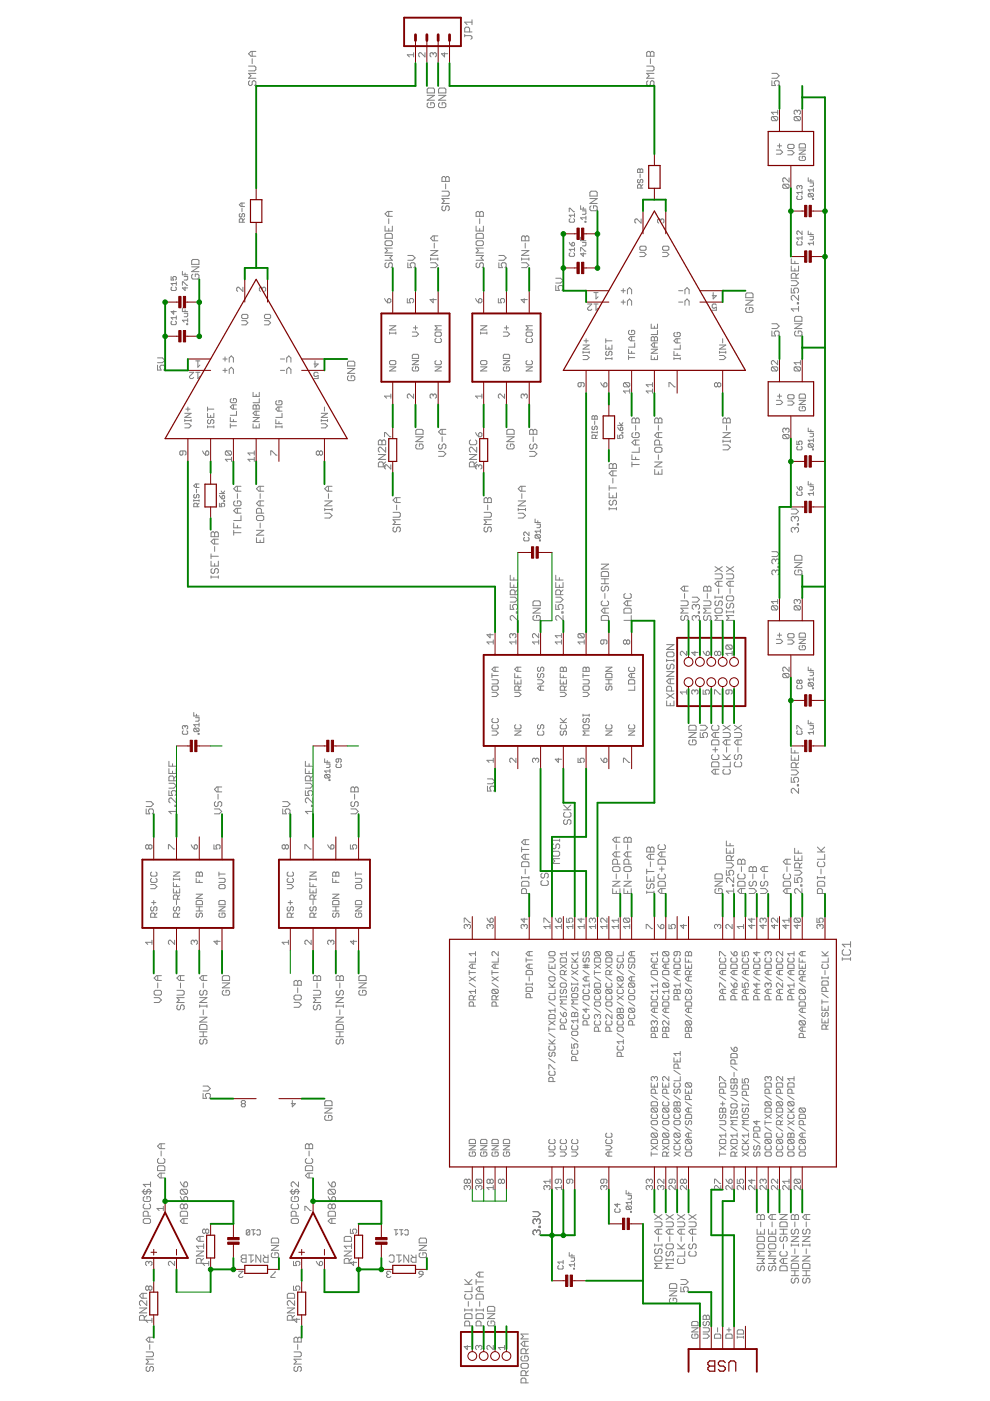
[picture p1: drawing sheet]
<svg xmlns="http://www.w3.org/2000/svg" width="210mm" height="297mm" viewBox="0 0 210 297" stroke-linecap="round" stroke-linejoin="round" font-family="sans-serif">
<g fill="#808080" stroke="#808080" stroke-width=".21">
<path d="M121.6 269.1h.2z"/>
<path d="M121.6 268.9v.2z"/>
<path d="M121.6 268.9h.2z"/>
<path d="M121.8 268.9v.2z"/>
<path d="M120.7 268.2l.4 .3z"/>
<path d="M120.7 268.2h1.1z"/>
<path d="M121.8 267.8v.7z"/>
<path d="M121.1 267.4h.5z"/>
<path d="M121.6 267.4l.2-.2z"/>
<path d="M121.8 266.7v.5z"/>
<path d="M121.1 266.7h.7z"/>
<path d="M120.7 266.3h1.1z"/>
<path d="M120.7 265.6v.7z"/>
<path d="M121.3 265.9v.4z"/>
<path d="M133.7 257h.2z"/>
<path d="M133.7 256.8v.2z"/>
<path d="M133.7 256.8h.2z"/>
<path d="M133.9 256.8v.2z"/>
<path d="M132.9 256.5h.8z"/>
<path d="M132.8 256.3l.1 .2z"/>
<path d="M132.8 255.9v.4z"/>
<path d="M132.8 255.9l.1-.2z"/>
<path d="M132.9 255.7h.8z"/>
<path d="M133.7 255.7l.2 .2z"/>
<path d="M133.9 255.9v.4z"/>
<path d="M133.7 256.5l.2-.2z"/>
<path d="M132.9 255.7l.8 .8z"/>
<path d="M132.8 255l.3 .4z"/>
<path d="M132.8 255h1.1z"/>
<path d="M133.9 254.6v.8z"/>
<path d="M133.1 254.2h.6z"/>
<path d="M133.7 254.2l.2-.1z"/>
<path d="M133.9 253.5v.6z"/>
<path d="M133.1 253.5h.8z"/>
<path d="M132.8 253.1h1.1z"/>
<path d="M132.8 252.4v.7z"/>
<path d="M133.3 252.7v.4z"/>
<path d="M172.3 95.4h.2z"/>
<path d="M172.3 95.2v.2z"/>
<path d="M172.3 95.2h.2z"/>
<path d="M172.5 95.2v.2z"/>
<path d="M171.5 94.8h.8z"/>
<path d="M171.4 94.6l.1 .2z"/>
<path d="M171.4 94.3v.3z"/>
<path d="M171.5 94.1l-.1 .2z"/>
<path d="M171.5 94.1h.8z"/>
<path d="M172.3 94.1l.2 .2z"/>
<path d="M172.5 94.3v.3z"/>
<path d="M172.5 94.6l-.2 .2z"/>
<path d="M171.5 94.1l.8 .7z"/>
<path d="M171.4 93.3l.3 .4z"/>
<path d="M171.4 93.3h1.1z"/>
<path d="M172.5 93v.7z"/>
<path d="M171.7 92.6h.6z"/>
<path d="M172.3 92.6l.2-.2z"/>
<path d="M172.5 91.9v.5z"/>
<path d="M171.7 91.9h.8z"/>
<path d="M171.4 91.5h1.1z"/>
<path d="M171.4 90.7v.8z"/>
<path d="M171.9 91.1v.4z"/>
<path d="M171.4 104.6l.3 .4z"/>
<path d="M171.4 104.6h1.1z"/>
<path d="M172.5 104.3v.7z"/>
<path d="M171.7 103.9h.6z"/>
<path d="M172.3 103.9l.2-.2z"/>
<path d="M172.5 103.2v.5z"/>
<path d="M171.7 103.2h.8z"/>
<path d="M171.4 102.8h1.1z"/>
<path d="M171.4 102.1v.7z"/>
<path d="M171.9 102.4v.4z"/>
<path d="M171.4 155.3l.3 .4z"/>
<path d="M171.4 155.3h1.1z"/>
<path d="M172.5 154.9v.8z"/>
<path d="M171.7 154.6h.6z"/>
<path d="M172.3 154.6l.2-.2z"/>
<path d="M172.5 153.8v.6z"/>
<path d="M171.7 153.8h.8z"/>
<path d="M171.4 153.5h1.1z"/>
<path d="M171.4 152.7v.8z"/>
<path d="M171.9 153.1v.4z"/>
<path d="M172.3 146h.2z"/>
<path d="M172.3 145.9v.1z"/>
<path d="M172.3 145.9h.2z"/>
<path d="M172.5 145.9v.1z"/>
<path d="M171.5 145.5h.8z"/>
<path d="M171.4 145.3l.1 .2z"/>
<path d="M171.4 144.9v.4z"/>
<path d="M171.5 144.7l-.1 .2z"/>
<path d="M171.5 144.7h.8z"/>
<path d="M172.3 144.7l.2 .2z"/>
<path d="M172.5 144.9v.4z"/>
<path d="M172.3 145.5l.2-.2z"/>
<path d="M171.5 144.7l.8 .8z"/>
<path d="M171.4 144l.3 .4z"/>
<path d="M171.4 144h1.1z"/>
<path d="M172.5 143.6v.8z"/>
<path d="M171.7 143.3h.6z"/>
<path d="M172.3 143.3l.2-.2z"/>
<path d="M172.5 142.5v.6z"/>
<path d="M171.7 142.5h.8z"/>
<path d="M171.4 142.2h1.1z"/>
<path d="M171.4 141.4v.8z"/>
<path d="M171.9 141.8v.4z"/>
<path d="M46.5 106.7v.7z"/>
<path d="M46.5 107.4h.6z"/>
<path d="M46.9 107.1l.2 .3z"/>
<path d="M46.9 106.9v.2z"/>
<path d="M46.9 106.9l.2-.2z"/>
<path d="M47.1 106.7h.4z"/>
<path d="M47.5 106.7l.1 .2z"/>
<path d="M47.6 106.9v.3z"/>
<path d="M47.6 107.2l-.1 .2z"/>
<path d="M47.5 106.3h.1z"/>
<path d="M47.5 106.1v.2z"/>
<path d="M47.5 106.1h.1z"/>
<path d="M47.6 106.1v.2z"/>
<path d="M46.5 105l.2 .4z"/>
<path d="M46.7 105.4l.4 .4z"/>
<path d="M47.1 105.8h.4z"/>
<path d="M47.6 105.6l-.1 .2z"/>
<path d="M47.6 105.2v.4z"/>
<path d="M47.5 105l.1 .2z"/>
<path d="M47.3 105h.2z"/>
<path d="M47.3 105l-.2 .2z"/>
<path d="M47.1 105.2v.6z"/>
<path d="M46.5 104.6h1.1z"/>
<path d="M47.6 104.1l-.3 .5z"/>
<path d="M46.9 104.1l.4 .5z"/>
<path d="M131 92.2v.8z"/>
<path d="M131 93h.5z"/>
<path d="M131.3 92.6l.2 .4z"/>
<path d="M131.3 92.4v.2z"/>
<path d="M131.3 92.4l.2-.2z"/>
<path d="M131.5 92.2h.4z"/>
<path d="M131.9 92.2l.2 .2z"/>
<path d="M132.1 92.4v.4z"/>
<path d="M132.1 92.8l-.2 .2z"/>
<path d="M131.9 91.8h.2z"/>
<path d="M131.9 91.7v.1z"/>
<path d="M131.9 91.7h.2z"/>
<path d="M132.1 91.7v.1z"/>
<path d="M131 90.5l.1 .4z"/>
<path d="M131.1 90.9l.4 .4z"/>
<path d="M131.5 91.3h.4z"/>
<path d="M132.1 91.1l-.2 .2z"/>
<path d="M132.1 90.7v.4z"/>
<path d="M131.9 90.5l.2 .2z"/>
<path d="M131.7 90.5h.2z"/>
<path d="M131.7 90.5l-.2 .2z"/>
<path d="M131.5 90.7v.6z"/>
<path d="M131 90.2h1.1z"/>
<path d="M132.1 89.6l-.4 .6z"/>
<path d="M131.3 89.6l.4 .6z"/>
<path d="M38.7 259.4h1.1z"/>
<path d="M38.2 258.9l.5 .5z"/>
<path d="M38.2 258.9l.5-.5z"/>
<path d="M38.7 258.4h1.1z"/>
<path d="M39 258.4v1z"/>
<path d="M38.2 257.8h1.6z"/>
<path d="M39.8 257.1v.7z"/>
<path d="M39.5 256.8l.3 .3z"/>
<path d="M38.5 256.8h1z"/>
<path d="M38.5 256.8l-.3 .3z"/>
<path d="M38.2 257.1v.7z"/>
<path d="M38.2 256l.3 .3z"/>
<path d="M38.2 255.5v.5z"/>
<path d="M38.2 255.5l.3-.2z"/>
<path d="M38.5 255.3h.2z"/>
<path d="M38.7 255.3l.3 .2z"/>
<path d="M39 255.5l.2-.2z"/>
<path d="M39.2 255.3h.3z"/>
<path d="M39.5 255.3l.3 .2z"/>
<path d="M39.8 255.5v.5z"/>
<path d="M39.8 256l-.3 .3z"/>
<path d="M39.2 256.3h.3z"/>
<path d="M39 256l.2 .3z"/>
<path d="M39 256l-.3 .3z"/>
<path d="M38.5 256.3h.2z"/>
<path d="M39 255.5v.5z"/>
<path d="M38.2 253.7l.3 .5z"/>
<path d="M38.5 254.2l.5 .5z"/>
<path d="M39 254.7h.5z"/>
<path d="M39.8 254.5l-.3 .2z"/>
<path d="M39.8 254v.5z"/>
<path d="M39.5 253.7l.3 .3z"/>
<path d="M39.2 253.7h.3z"/>
<path d="M39 254l.2-.3z"/>
<path d="M39 254v.7z"/>
<path d="M38.5 253.2h1z"/>
<path d="M38.2 252.9l.3 .3z"/>
<path d="M38.2 252.4v.5z"/>
<path d="M38.2 252.4l.3-.2z"/>
<path d="M38.5 252.2h1z"/>
<path d="M39.5 252.2l.3 .2z"/>
<path d="M39.8 252.4v.5z"/>
<path d="M39.8 252.9l-.3 .3z"/>
<path d="M38.5 252.2l1 1z"/>
<path d="M38.2 250.6l.3 .5z"/>
<path d="M38.5 251.1l.5 .5z"/>
<path d="M39 251.6h.5z"/>
<path d="M39.5 251.6l.3-.2z"/>
<path d="M39.8 250.9v.5z"/>
<path d="M39.5 250.6l.3 .3z"/>
<path d="M39.2 250.6h.3z"/>
<path d="M39.2 250.6l-.2 .3z"/>
<path d="M39 250.9v.7z"/>
<path d="M70.1 259.4h1z"/>
<path d="M69.6 258.9l.5 .5z"/>
<path d="M69.6 258.9l.5-.5z"/>
<path d="M70.1 258.4h1z"/>
<path d="M70.4 258.4v1z"/>
<path d="M69.6 257.8h1.5z"/>
<path d="M71.1 257.1v.7z"/>
<path d="M70.9 256.8l.2 .3z"/>
<path d="M69.8 256.8h1.1z"/>
<path d="M69.6 257.1l.2-.3z"/>
<path d="M69.6 257.1v.7z"/>
<path d="M69.6 256l.2 .3z"/>
<path d="M69.6 255.5v.5z"/>
<path d="M69.6 255.5l.2-.2z"/>
<path d="M69.8 255.3h.3z"/>
<path d="M70.1 255.3l.3 .2z"/>
<path d="M70.4 255.5l.2-.2z"/>
<path d="M70.6 255.3h.3z"/>
<path d="M70.9 255.3l.2 .2z"/>
<path d="M71.1 255.5v.5z"/>
<path d="M71.1 256l-.2 .3z"/>
<path d="M70.6 256.3h.3z"/>
<path d="M70.4 256l.2 .3z"/>
<path d="M70.4 256l-.3 .3z"/>
<path d="M69.8 256.3h.3z"/>
<path d="M70.4 255.5v.5z"/>
<path d="M69.6 253.7l.2 .5z"/>
<path d="M69.8 254.2l.6 .5z"/>
<path d="M70.4 254.7h.5z"/>
<path d="M70.9 254.7l.2-.2z"/>
<path d="M71.1 254v.5z"/>
<path d="M70.9 253.7l.2 .3z"/>
<path d="M70.6 253.7h.3z"/>
<path d="M70.4 254l.2-.3z"/>
<path d="M70.4 254v.7z"/>
<path d="M69.8 253.2h1.1z"/>
<path d="M69.6 252.9l.2 .3z"/>
<path d="M69.6 252.4v.5z"/>
<path d="M69.6 252.4l.2-.2z"/>
<path d="M69.8 252.2h1.1z"/>
<path d="M70.9 252.2l.2 .2z"/>
<path d="M71.1 252.4v.5z"/>
<path d="M71.1 252.9l-.2 .3z"/>
<path d="M69.8 252.2l1.1 1z"/>
<path d="M69.6 250.6l.2 .5z"/>
<path d="M69.8 251.1l.6 .5z"/>
<path d="M70.4 251.6h.5z"/>
<path d="M70.9 251.6l.2-.2z"/>
<path d="M71.1 250.9v.5z"/>
<path d="M70.9 250.6l.2 .3z"/>
<path d="M70.6 250.6h.3z"/>
<path d="M70.6 250.6l-.2 .3z"/>
<path d="M70.4 250.9v.7z"/>
<path d="M171.4 51.6l.3 .3z"/>
<path d="M171.4 51.6h1.1z"/>
<path d="M172.5 51.2v.7z"/>
<path d="M171.7 50.8h.6z"/>
<path d="M172.3 50.8l.2-.1z"/>
<path d="M172.5 50.1v.6z"/>
<path d="M171.7 50.1h.8z"/>
<path d="M171.4 49.7h1.1z"/>
<path d="M171.4 49v.7z"/>
<path d="M171.9 49.4v.3z"/>
<path d="M172.3 42.3h.2z"/>
<path d="M172.3 42.1v.2z"/>
<path d="M172.3 42.1h.2z"/>
<path d="M172.5 42.1v.2z"/>
<path d="M171.5 41.7h.8z"/>
<path d="M171.4 41.5l.1 .2z"/>
<path d="M171.4 41.2v.3z"/>
<path d="M171.5 41l-.1 .2z"/>
<path d="M171.5 41h.8z"/>
<path d="M172.3 41l.2 .2z"/>
<path d="M172.5 41.2v.3z"/>
<path d="M172.3 41.7l.2-.2z"/>
<path d="M171.5 41l.8 .7z"/>
<path d="M171.4 40.3l.3 .3z"/>
<path d="M171.4 40.3h1.1z"/>
<path d="M172.5 39.9v.7z"/>
<path d="M171.7 39.5h.6z"/>
<path d="M172.3 39.5l.2-.2z"/>
<path d="M172.5 38.8v.5z"/>
<path d="M171.7 38.8h.8z"/>
<path d="M171.4 38.4h1.1z"/>
<path d="M171.4 37.7v.7z"/>
<path d="M171.9 38v.4z"/>
<path d="M114.4 114.7h.2z"/>
<path d="M114.4 114.5v.2z"/>
<path d="M114.4 114.5h.2z"/>
<path d="M114.6 114.5v.2z"/>
<path d="M113.6 114.1h.8z"/>
<path d="M113.5 113.9l.1 .2z"/>
<path d="M113.5 113.6v.3z"/>
<path d="M113.5 113.6l.1-.2z"/>
<path d="M113.6 113.4h.8z"/>
<path d="M114.4 113.4l.2 .2z"/>
<path d="M114.6 113.6v.3z"/>
<path d="M114.4 114.1l.2-.2z"/>
<path d="M113.6 113.4l.8 .7z"/>
<path d="M113.5 112.6l.3 .4z"/>
<path d="M113.5 112.6h1.1z"/>
<path d="M114.6 112.3v.7z"/>
<path d="M113.8 111.9h.6z"/>
<path d="M114.4 111.9l.2-.2z"/>
<path d="M114.6 111.1v.6z"/>
<path d="M113.8 111.1h.8z"/>
<path d="M113.5 110.8h1.1z"/>
<path d="M113.5 110v.8z"/>
<path d="M114 110.4v.4z"/>
<path d="M42 155.7h.2z"/>
<path d="M42 155.5v.2z"/>
<path d="M42 155.5h.2z"/>
<path d="M42.2 155.5v.2z"/>
<path d="M41.3 155.1h.7z"/>
<path d="M41.1 154.9l.2 .2z"/>
<path d="M41.1 154.6v.3z"/>
<path d="M41.3 154.4l-.2 .2z"/>
<path d="M41.3 154.4h.7z"/>
<path d="M42 154.4l.2 .2z"/>
<path d="M42.2 154.6v.3z"/>
<path d="M42 155.1l.2-.2z"/>
<path d="M41.3 154.4l.7 .7z"/>
<path d="M41.1 153.6l.4 .4z"/>
<path d="M41.1 153.6h1.1z"/>
<path d="M42.2 153.3v.7z"/>
<path d="M41.5 152.9h.5z"/>
<path d="M42 152.9l.2-.2z"/>
<path d="M42.2 152.2v.5z"/>
<path d="M41.5 152.2h.7z"/>
<path d="M41.1 151.8h1.1z"/>
<path d="M41.1 151.1v.7z"/>
<path d="M41.7 151.4v.4z"/>
<path d="M69.8 165.5h.2z"/>
<path d="M69.8 165.3v.2z"/>
<path d="M69.8 165.3h.2z"/>
<path d="M70 165.3v.2z"/>
<path d="M69 164.9h.8z"/>
<path d="M68.8 164.8l.2 .1z"/>
<path d="M68.8 164.4v.4z"/>
<path d="M69 164.2l-.2 .2z"/>
<path d="M69 164.2h.8z"/>
<path d="M69.8 164.2l.2 .2z"/>
<path d="M70 164.4v.4z"/>
<path d="M69.8 164.9l.2-.1z"/>
<path d="M69 164.2l.8 .7z"/>
<path d="M68.8 163.5l.4 .3z"/>
<path d="M68.8 163.5h1.2z"/>
<path d="M70 163.1v.7z"/>
<path d="M69.2 162.7h.6z"/>
<path d="M69.8 162.7l.2-.2z"/>
<path d="M70 162v.5z"/>
<path d="M69.2 162h.8z"/>
<path d="M68.8 161.6h1.2z"/>
<path d="M68.8 160.9v.7z"/>
<path d="M69.4 161.2v.4z"/>
<path d="M39.6 68.8h.2z"/>
<path d="M39.6 68.6v.2z"/>
<path d="M39.6 68.6h.2z"/>
<path d="M39.8 68.6v.2z"/>
<path d="M38.7 67.9l.4 .4z"/>
<path d="M38.7 67.9h1.1z"/>
<path d="M39.8 67.5v.8z"/>
<path d="M39.1 67.2h.5z"/>
<path d="M39.6 67.2l.2-.2z"/>
<path d="M39.8 66.4v.6z"/>
<path d="M39.1 66.4h.7z"/>
<path d="M38.7 66.1h1.1z"/>
<path d="M38.7 65.3v.8z"/>
<path d="M39.2 65.7v.4z"/>
<path d="M38.7 61h1.1z"/>
<path d="M38.7 61l.5 .6z"/>
<path d="M39.2 60.9v.7z"/>
<path d="M38.7 59.8v.7z"/>
<path d="M38.7 59.8h.2z"/>
<path d="M38.9 59.8l.7 .7z"/>
<path d="M39.6 60.5h.2z"/>
<path d="M39.1 59.4h.5z"/>
<path d="M39.6 59.4l.2-.2z"/>
<path d="M39.8 58.6v.6z"/>
<path d="M39.1 58.6h.7z"/>
<path d="M38.7 58.3h1.1z"/>
<path d="M38.7 57.5v.8z"/>
<path d="M39.2 57.9v.4z"/>
<path d="M123.1 53.8h1.1z"/>
<path d="M123.1 53.8l.6 .6z"/>
<path d="M123.7 53.6v.8z"/>
<path d="M123.1 52.5v.8z"/>
<path d="M123.1 52.5h.2z"/>
<path d="M123.3 52.5l.7 .8z"/>
<path d="M124 53.3h.2z"/>
<path d="M123.5 52.1h.5z"/>
<path d="M124 52.1l.2-.2z"/>
<path d="M124.2 51.4v.5z"/>
<path d="M123.5 51.4h.7z"/>
<path d="M123.1 51h1.1z"/>
<path d="M123.1 50.3v.7z"/>
<path d="M123.7 50.7v.3z"/>
<path d="M124 47.1h.2z"/>
<path d="M124 46.9v.2z"/>
<path d="M124 46.9h.2z"/>
<path d="M124.2 46.9v.2z"/>
<path d="M123.1 46.2l.4 .4z"/>
<path d="M123.1 46.2h1.1z"/>
<path d="M124.2 45.8v.8z"/>
<path d="M123.5 45.4h.5z"/>
<path d="M124 45.4l.2-.1z"/>
<path d="M124.2 44.7v.6z"/>
<path d="M123.5 44.7h.7z"/>
<path d="M123.1 44.3h1.1z"/>
<path d="M123.1 43.6v.7z"/>
<path d="M123.7 44v.3z"/>
<path d="M105.7 285.7l.4 .4z"/>
<path d="M105.7 285.7h1.3z"/>
<path d="M107 285.3v.8z"/>
<path d="M104.6 285.3v.8z"/>
<path d="M103.7 285.3l.9 .8z"/>
<path d="M103.5 285.3h.2z"/>
<path d="M103.5 285.3l-.3 .2z"/>
<path d="M103.2 285.5v.4z"/>
<path d="M103.2 285.9l.3 .2z"/>
<path d="M100.8 285.9l.2 .2z"/>
<path d="M100.8 285.5v.4z"/>
<path d="M101 285.3l-.2 .2z"/>
<path d="M101 285.3h.3z"/>
<path d="M101.3 285.3l.2 .2z"/>
<path d="M101.5 285.5v.2z"/>
<path d="M101.5 285.5l.2-.2z"/>
<path d="M101.7 285.3h.2z"/>
<path d="M101.9 285.3l.3 .2z"/>
<path d="M102.2 285.5v.4z"/>
<path d="M102.2 285.9l-.3 .2z"/>
<path d="M98.4 285.5h1.4z"/>
<path d="M98.4 285.5l.7 .6z"/>
<path d="M99.1 285.3v.8z"/>
<path d="M110.5 293.2h1.5z"/>
<path d="M110.5 292.4v.8z"/>
<path d="M110.5 292.4l.2-.2z"/>
<path d="M110.7 292.2h.6z"/>
<path d="M111.3 292.2l.2 .2z"/>
<path d="M111.5 292.4v.8z"/>
<path d="M110.5 291.7h1.5z"/>
<path d="M110.5 290.9v.8z"/>
<path d="M110.7 290.6l-.2 .3z"/>
<path d="M110.7 290.6h.6z"/>
<path d="M111.3 290.6l.2 .3z"/>
<path d="M111.5 290.9v.8z"/>
<path d="M112 290.6l-.5 .5z"/>
<path d="M110.5 289.3v.5z"/>
<path d="M110.5 289.8l.2 .3z"/>
<path d="M110.7 290.1h1.1z"/>
<path d="M112 289.8l-.2 .3z"/>
<path d="M112 289.3v.5z"/>
<path d="M111.8 289.1l.2 .2z"/>
<path d="M110.7 289.1h1.1z"/>
<path d="M110.7 289.1l-.2 .2z"/>
<path d="M110.7 287.5l-.2 .3z"/>
<path d="M110.5 287.8v.5z"/>
<path d="M110.5 288.3l.2 .2z"/>
<path d="M110.7 288.5h1.1z"/>
<path d="M111.8 288.5l.2-.2z"/>
<path d="M112 287.8v.5z"/>
<path d="M111.8 287.5l.2 .3z"/>
<path d="M111.3 287.5h.5z"/>
<path d="M111.3 287.5v.5z"/>
<path d="M110.5 287h1.5z"/>
<path d="M110.5 286.2v.8z"/>
<path d="M110.5 286.2l.2-.2z"/>
<path d="M110.7 286h.6z"/>
<path d="M111.3 286l.2 .2z"/>
<path d="M111.5 286.2v.8z"/>
<path d="M112 286l-.5 .5z"/>
<path d="M111 285.4h1z"/>
<path d="M110.5 284.9l.5 .5z"/>
<path d="M111 284.4l-.5 .5z"/>
<path d="M111 284.4h1z"/>
<path d="M111.3 284.4v1z"/>
<path d="M110.5 283.9h1.5z"/>
<path d="M111 283.4l-.5 .5z"/>
<path d="M110.5 282.8l.5 .6z"/>
<path d="M110.5 282.8h1.5z"/>
<path d="M56.1 68.9h.8z"/>
<path d="M56.9 68.9l.5-.5z"/>
<path d="M56.9 68l.5 .4z"/>
<path d="M56.1 68h.8z"/>
<path d="M56.1 66.9v.4z"/>
<path d="M56.1 67.3l.2 .2z"/>
<path d="M56.3 67.5h.9z"/>
<path d="M57.2 67.5l.2-.2z"/>
<path d="M57.4 66.9v.4z"/>
<path d="M57.2 66.7l.2 .2z"/>
<path d="M56.3 66.7h.9z"/>
<path d="M56.3 66.7l-.2 .2z"/>
<path d="M55 61.6l.2 .2z"/>
<path d="M55 61.1v.5z"/>
<path d="M55 61.1l.2-.2z"/>
<path d="M55.2 60.9h.2z"/>
<path d="M55.4 60.9l.3 .2z"/>
<path d="M55.7 61.1v.2z"/>
<path d="M55.7 61.1l.2-.2z"/>
<path d="M55.9 60.9h.2z"/>
<path d="M56.1 60.9l.2 .2z"/>
<path d="M56.3 61.1v.5z"/>
<path d="M56.3 61.6l-.2 .2z"/>
<path d="M39.2 90.7h.9z"/>
<path d="M40.1 90.7l.4-.4z"/>
<path d="M40.1 89.9l.4 .4z"/>
<path d="M39.2 89.9h.9z"/>
<path d="M40.5 88.9v.5z"/>
<path d="M39.2 89.2h1.3z"/>
<path d="M39.2 88.9v.5z"/>
<path d="M39.2 88.5h1.3z"/>
<path d="M39.2 88.5l1.3-.9z"/>
<path d="M39.2 87.6h1.3z"/>
<path d="M39.8 86.3v.9z"/>
<path d="M39.4 86.7h.9z"/>
<path d="M39.2 96.5l.2-.2z"/>
<path d="M39.4 95.8v.5z"/>
<path d="M39.2 95.6l.2 .2z"/>
<path d="M38.3 95.6h.9z"/>
<path d="M38.3 95.6l-.2 .2z"/>
<path d="M38.1 95.8v.5z"/>
<path d="M38.1 96.3l.2 .2z"/>
<path d="M38.3 96.5h.3z"/>
<path d="M38.6 96.5l.2-.2z"/>
<path d="M38.8 95.6v.7z"/>
<path d="M68.1 90.7h.9z"/>
<path d="M69 90.7l.4-.4z"/>
<path d="M69 89.9l.4 .4z"/>
<path d="M68.1 89.9h.9z"/>
<path d="M69.4 88.9v.5z"/>
<path d="M68.1 89.2h1.3z"/>
<path d="M68.1 88.9v.5z"/>
<path d="M68.1 88.5h1.3z"/>
<path d="M68.1 88.5l1.3-.9z"/>
<path d="M68.1 87.6h1.3z"/>
<path d="M68.8 86.3v.9z"/>
<path d="M67.1 96.3l.2 .2z"/>
<path d="M67.1 95.8v.5z"/>
<path d="M67.1 95.8l.2-.2z"/>
<path d="M67.3 95.6h.2z"/>
<path d="M67.5 95.6l.2 .2z"/>
<path d="M67.9 95.6l-.2 .2z"/>
<path d="M67.9 95.6h.3z"/>
<path d="M68.2 95.6l.2 .2z"/>
<path d="M68.4 95.8v.5z"/>
<path d="M68.4 96.3l-.2 .2z"/>
<path d="M67.9 96.5h.3z"/>
<path d="M67.7 96.3l.2 .2z"/>
<path d="M67.5 96.5l.2-.2z"/>
<path d="M67.3 96.5h.2z"/>
<path d="M67.7 95.8v.5z"/>
<path d="M61.7 78.3v.9z"/>
<path d="M61.2 77.9l.5 .4z"/>
<path d="M61.2 77.9l-.4 .4z"/>
<path d="M60.8 78.3v.9z"/>
<path d="M59.5 78.5h.8z"/>
<path d="M66.6 80.3h.9z"/>
<path d="M67.5 79.6v.7z"/>
<path d="M67 79.8l.5-.2z"/>
<path d="M66.8 79.8h.2z"/>
<path d="M66.6 79.6l.2 .2z"/>
<path d="M66.6 79.1v.5z"/>
<path d="M66.6 79.1l.2-.2z"/>
<path d="M66.8 78.9h.4z"/>
<path d="M67.2 78.9l.3 .2z"/>
<path d="M49.5 78.3v.9z"/>
<path d="M49 77.9l.5 .4z"/>
<path d="M49 77.9l-.4 .4z"/>
<path d="M48.6 78.3v.9z"/>
<path d="M47.3 78.5h.9z"/>
<path d="M47.7 78.1v.9z"/>
<path d="M42.4 79.8l-.4 .5z"/>
<path d="M42 78.9v1.4z"/>
<path d="M41.5 78.9h.9z"/>
<path d="M40.2 78.9h.9z"/>
<path d="M41.1 78.9l-.9 .9z"/>
<path d="M40.2 79.8v.2z"/>
<path d="M40.2 80l.2 .3z"/>
<path d="M40.4 80.3h.4z"/>
<path d="M40.8 80.3l.3-.3z"/>
<path d="M53.7 89.9v.8z"/>
<path d="M53.7 90.7h1.3z"/>
<path d="M55 89.9v.8z"/>
<path d="M54.3 90.3v.4z"/>
<path d="M53.7 89.4h1.3z"/>
<path d="M53.7 89.4l1.3-.9z"/>
<path d="M53.7 88.5h1.3z"/>
<path d="M54.1 88.1h.9z"/>
<path d="M53.7 87.6l.4 .5z"/>
<path d="M53.7 87.6l.4-.4z"/>
<path d="M54.1 87.2h.9z"/>
<path d="M54.3 87.2v.9z"/>
<path d="M53.7 86.7h1.3z"/>
<path d="M53.7 86.1v.6z"/>
<path d="M53.7 86.1l.2-.2z"/>
<path d="M53.9 85.9h.2z"/>
<path d="M54.1 85.9l.2 .2z"/>
<path d="M54.3 86.1l.2-.2z"/>
<path d="M54.5 85.9h.3z"/>
<path d="M54.8 85.9l.2 .2z"/>
<path d="M55 86.1v.6z"/>
<path d="M54.3 86.1v.6z"/>
<path d="M53.7 85.4h1.3z"/>
<path d="M55 84.5v.9z"/>
<path d="M53.7 83.2v.9z"/>
<path d="M53.7 84.1h1.3z"/>
<path d="M55 83.2v.9z"/>
<path d="M54.3 83.6v.5z"/>
<path d="M52.6 97.4l.4 .4z"/>
<path d="M52.6 97.4h1.3z"/>
<path d="M53.9 96.9v.9z"/>
<path d="M52.6 96.1l.4 .4z"/>
<path d="M52.6 96.1h1.3z"/>
<path d="M53.9 95.6v.9z"/>
<path d="M59.8 90.3v.4z"/>
<path d="M58.5 90.5h1.3z"/>
<path d="M58.5 90.3v.4z"/>
<path d="M58.5 89.8h1.3z"/>
<path d="M58.5 89v.8z"/>
<path d="M59.1 89.4v.4z"/>
<path d="M58.5 88.5h1.3z"/>
<path d="M59.8 87.6v.9z"/>
<path d="M58.9 87.2h.9z"/>
<path d="M58.5 86.7l.4 .5z"/>
<path d="M58.9 86.3l-.4 .4z"/>
<path d="M58.9 86.3h.9z"/>
<path d="M59.1 86.3v.9z"/>
<path d="M58.7 85l-.2 .2z"/>
<path d="M58.5 85.2v.4z"/>
<path d="M58.5 85.6l.2 .2z"/>
<path d="M58.7 85.8h.9z"/>
<path d="M59.6 85.8l.2-.2z"/>
<path d="M59.8 85.2v.4z"/>
<path d="M59.6 85l.2 .2z"/>
<path d="M59.1 85h.5z"/>
<path d="M59.1 85v.4z"/>
<path d="M57.4 95.6v.9z"/>
<path d="M57.4 95.6h.2z"/>
<path d="M57.6 95.6l.9 .9z"/>
<path d="M58.5 96.5h.2z"/>
<path d="M45.3 90.3v.4z"/>
<path d="M44 90.5h1.3z"/>
<path d="M44 90.3v.4z"/>
<path d="M44.2 89l-.2 .2z"/>
<path d="M44 89.2v.4z"/>
<path d="M44 89.6l.2 .2z"/>
<path d="M44.2 89.8h.2z"/>
<path d="M44.4 89.8l.3-.2z"/>
<path d="M44.7 89.2v.4z"/>
<path d="M44.7 89.2l.2-.2z"/>
<path d="M44.9 89h.2z"/>
<path d="M45.1 89l.2 .2z"/>
<path d="M45.3 89.2v.4z"/>
<path d="M45.1 89.8l.2-.2z"/>
<path d="M44 87.6v.9z"/>
<path d="M44 88.5h1.3z"/>
<path d="M45.3 87.6v.9z"/>
<path d="M44.7 88.1v.4z"/>
<path d="M44 86.7h1.3z"/>
<path d="M44 86.3v.9z"/>
<path d="M42.9 95.6l.3 .5z"/>
<path d="M43.2 96.1l.4 .4z"/>
<path d="M43.6 96.5h.4z"/>
<path d="M44 96.5l.3-.2z"/>
<path d="M44.3 95.8v.5z"/>
<path d="M44 95.6l.3 .2z"/>
<path d="M43.8 95.6h.2z"/>
<path d="M43.8 95.6l-.2 .2z"/>
<path d="M43.6 95.8v.7z"/>
<path d="M48.8 90.3h1.3z"/>
<path d="M48.8 89.9v.8z"/>
<path d="M48.8 89.4h1.3z"/>
<path d="M48.8 88.5v.9z"/>
<path d="M49.5 88.9v.5z"/>
<path d="M48.8 88.1h1.3z"/>
<path d="M50.1 87.2v.9z"/>
<path d="M49.3 86.7h.8z"/>
<path d="M48.8 86.3l.5 .4z"/>
<path d="M49.3 85.9l-.5 .4z"/>
<path d="M49.3 85.9h.8z"/>
<path d="M49.5 85.9v.8z"/>
<path d="M49 84.5l-.2 .2z"/>
<path d="M48.8 84.7v.5z"/>
<path d="M48.8 85.2l.2 .2z"/>
<path d="M49 85.4h.9z"/>
<path d="M49.9 85.4l.2-.2z"/>
<path d="M50.1 84.7v.5z"/>
<path d="M49.9 84.5l.2 .2z"/>
<path d="M49.5 84.5h.4z"/>
<path d="M49.5 84.5v.5z"/>
<path d="M47.8 97.4l.4 .4z"/>
<path d="M47.8 97.4h1.3z"/>
<path d="M49.1 96.9v.9z"/>
<path d="M48 96.5h.9z"/>
<path d="M47.8 96.3l.2 .2z"/>
<path d="M47.8 95.8v.5z"/>
<path d="M48 95.6l-.2 .2z"/>
<path d="M48 95.6h.9z"/>
<path d="M48.9 95.6l.2 .2z"/>
<path d="M49.1 95.8v.5z"/>
<path d="M48.9 96.5l.2-.2z"/>
<path d="M48 95.6l.9 .9z"/>
<path d="M49.5 75.9v.9z"/>
<path d="M49 75.5l.5 .4z"/>
<path d="M49 75.5l-.4 .4z"/>
<path d="M48.6 75.9v.9z"/>
<path d="M47.3 76.1h.9z"/>
<path d="M47.7 75.7v.9z"/>
<path d="M42.4 77.4l-.4 .4z"/>
<path d="M42 76.5v1.3z"/>
<path d="M41.5 76.5h.9z"/>
<path d="M61.7 75.9v.9z"/>
<path d="M61.2 75.5l.5 .4z"/>
<path d="M61.2 75.5l-.4 .4z"/>
<path d="M60.8 75.9v.9z"/>
<path d="M59.5 76.1h.8z"/>
<path d="M66.8 76.5v1.3z"/>
<path d="M67.5 77.2l-.7 .6z"/>
<path d="M66.6 77.2h.9z"/>
<path d="M51.2 68.9h.9z"/>
<path d="M52.6 68.4l-.5 .5z"/>
<path d="M52.1 68l.5 .4z"/>
<path d="M51.2 68h.9z"/>
<path d="M51.2 66.9v.4z"/>
<path d="M51.2 67.3l.3 .2z"/>
<path d="M51.5 67.5h.8z"/>
<path d="M52.3 67.5l.3-.2z"/>
<path d="M52.6 66.9v.4z"/>
<path d="M52.3 66.7l.3 .2z"/>
<path d="M51.5 66.7h.8z"/>
<path d="M51.5 66.7l-.3 .2z"/>
<path d="M51.5 60.9v.9z"/>
<path d="M50.6 60.9l.9 .9z"/>
<path d="M50.4 60.9h.2z"/>
<path d="M50.4 60.9l-.2 .2z"/>
<path d="M50.2 61.1v.5z"/>
<path d="M50.2 61.6l.2 .2z"/>
<path d="M140.5 54.4h.9z"/>
<path d="M141.4 54.4l.4-.4z"/>
<path d="M141.4 53.5l.4 .5z"/>
<path d="M140.5 53.5h.9z"/>
<path d="M140.5 52.4v.5z"/>
<path d="M140.5 52.9l.2 .2z"/>
<path d="M140.7 53.1h.9z"/>
<path d="M141.6 53.1l.2-.2z"/>
<path d="M141.8 52.4v.5z"/>
<path d="M141.6 52.2l.2 .2z"/>
<path d="M140.7 52.2h.9z"/>
<path d="M140.5 52.4l.2-.2z"/>
<path d="M139.4 47.1l.3 .2z"/>
<path d="M139.4 46.6v.5z"/>
<path d="M139.4 46.6l.3-.2z"/>
<path d="M139.7 46.4h.2z"/>
<path d="M139.9 46.4l.2 .2z"/>
<path d="M140.1 46.6v.3z"/>
<path d="M140.3 46.4l-.2 .2z"/>
<path d="M140.3 46.4h.2z"/>
<path d="M140.5 46.4l.3 .2z"/>
<path d="M140.8 46.6v.5z"/>
<path d="M140.8 47.1l-.3 .2z"/>
<path d="M123.6 76.2h.9z"/>
<path d="M124.5 76.2l.4-.4z"/>
<path d="M124.5 75.4l.4 .4z"/>
<path d="M123.6 75.4h.9z"/>
<path d="M124.9 74.5v.4z"/>
<path d="M123.6 74.7h1.3z"/>
<path d="M123.6 74.5v.4z"/>
<path d="M123.6 74h1.3z"/>
<path d="M123.6 74l1.3-.8z"/>
<path d="M123.6 73.2h1.3z"/>
<path d="M124.3 71.8v.9z"/>
<path d="M123.8 72.3h.9z"/>
<path d="M123.9 81.8l-.2 .2z"/>
<path d="M123.9 81.4v.4z"/>
<path d="M123.7 81.1l.2 .3z"/>
<path d="M122.8 81.1h.9z"/>
<path d="M122.8 81.1l-.2 .3z"/>
<path d="M122.6 81.4v.4z"/>
<path d="M122.6 81.8l.2 .2z"/>
<path d="M122.8 82h.2z"/>
<path d="M123 82l.2-.2z"/>
<path d="M123.2 81.1v.7z"/>
<path d="M152.5 76.2h.9z"/>
<path d="M153.4 76.2l.5-.4z"/>
<path d="M153.4 75.4l.5 .4z"/>
<path d="M152.5 75.4h.9z"/>
<path d="M153.9 74.5v.4z"/>
<path d="M152.5 74.7h1.4z"/>
<path d="M152.5 74.5v.4z"/>
<path d="M152.5 74h1.4z"/>
<path d="M152.5 74l1.4-.8z"/>
<path d="M152.5 73.2h1.4z"/>
<path d="M153.2 71.8v.9z"/>
<path d="M151.5 81.8l.2 .2z"/>
<path d="M151.5 81.4v.4z"/>
<path d="M151.5 81.4l.2-.3z"/>
<path d="M151.7 81.1h.2z"/>
<path d="M151.9 81.1l.2 .3z"/>
<path d="M152.1 81.4l.3-.3z"/>
<path d="M152.4 81.1h.2z"/>
<path d="M152.6 81.1l.2 .3z"/>
<path d="M152.8 81.4v.4z"/>
<path d="M152.6 82l.2-.2z"/>
<path d="M152.4 82h.2z"/>
<path d="M152.1 81.8l.3 .2z"/>
<path d="M152.1 81.8l-.2 .2z"/>
<path d="M151.7 82h.2z"/>
<path d="M152.1 81.4v.4z"/>
<path d="M146.1 63.8v.9z"/>
<path d="M145.7 63.4l.4 .4z"/>
<path d="M145.7 63.4l-.5 .4z"/>
<path d="M145.2 63.8v.9z"/>
<path d="M143.9 64h.9z"/>
<path d="M151 65.8h.9z"/>
<path d="M151.9 65.1v.7z"/>
<path d="M151.4 65.3l.5-.2z"/>
<path d="M151.2 65.3h.2z"/>
<path d="M151 65.1l.2 .2z"/>
<path d="M151 64.7v.4z"/>
<path d="M151.2 64.5l-.2 .2z"/>
<path d="M151.2 64.5h.5z"/>
<path d="M151.7 64.5l.2 .2z"/>
<path d="M133.9 63.8v.9z"/>
<path d="M133.5 63.4l.4 .4z"/>
<path d="M133.5 63.4l-.5 .4z"/>
<path d="M133 63.8v.9z"/>
<path d="M131.7 64h.9z"/>
<path d="M132.1 63.6v.9z"/>
<path d="M126.8 65.3l-.4 .5z"/>
<path d="M126.4 64.5v1.3z"/>
<path d="M125.9 64.5h.9z"/>
<path d="M124.6 64.5h.9z"/>
<path d="M125.5 64.5l-.9 .8z"/>
<path d="M124.6 65.3v.3z"/>
<path d="M124.6 65.6l.2 .2z"/>
<path d="M124.8 65.8h.5z"/>
<path d="M125.5 65.6l-.2 .2z"/>
<path d="M138.1 75.4v.8z"/>
<path d="M138.1 76.2h1.3z"/>
<path d="M139.4 75.4v.8z"/>
<path d="M138.7 75.8v.4z"/>
<path d="M138.1 74.9h1.3z"/>
<path d="M138.1 74.9l1.3-.9z"/>
<path d="M138.1 74h1.3z"/>
<path d="M138.5 73.6h.9z"/>
<path d="M138.1 73.2l.4 .4z"/>
<path d="M138.1 73.2l.4-.5z"/>
<path d="M138.5 72.7h.9z"/>
<path d="M138.7 72.7v.9z"/>
<path d="M138.1 72.3h1.3z"/>
<path d="M138.1 71.6v.7z"/>
<path d="M138.1 71.6l.2-.2z"/>
<path d="M138.3 71.4h.2z"/>
<path d="M138.5 71.4l.2 .2z"/>
<path d="M138.7 71.6l.3-.2z"/>
<path d="M139 71.4h.2z"/>
<path d="M139.2 71.4l.2 .2z"/>
<path d="M139.4 71.6v.7z"/>
<path d="M138.7 71.6v.7z"/>
<path d="M138.1 70.9h1.3z"/>
<path d="M139.4 70v.9z"/>
<path d="M138.1 68.7v.9z"/>
<path d="M138.1 69.6h1.3z"/>
<path d="M139.4 68.7v.9z"/>
<path d="M138.7 69.2v.4z"/>
<path d="M137 82.9l.5 .5z"/>
<path d="M137 82.9h1.3z"/>
<path d="M138.3 82.5v.9z"/>
<path d="M137 81.6l.5 .4z"/>
<path d="M137 81.6h1.3z"/>
<path d="M138.3 81.1v.9z"/>
<path d="M144.2 75.8v.4z"/>
<path d="M142.9 76h1.3z"/>
<path d="M142.9 75.8v.4z"/>
<path d="M142.9 75.4h1.3z"/>
<path d="M142.9 74.5v.9z"/>
<path d="M143.6 74.9v.5z"/>
<path d="M142.9 74h1.3z"/>
<path d="M144.2 73.2v.8z"/>
<path d="M143.3 72.7h.9z"/>
<path d="M142.9 72.3l.4 .4z"/>
<path d="M142.9 72.3l.4-.5z"/>
<path d="M143.3 71.8h.9z"/>
<path d="M143.6 71.8v.9z"/>
<path d="M142.9 70.7l.2-.2z"/>
<path d="M142.9 70.7v.4z"/>
<path d="M142.9 71.1l.2 .3z"/>
<path d="M143.1 71.4h.9z"/>
<path d="M144.2 71.1l-.2 .3z"/>
<path d="M144.2 70.7v.4z"/>
<path d="M144 70.5l.2 .2z"/>
<path d="M143.6 70.5h.4z"/>
<path d="M143.6 70.5v.4z"/>
<path d="M141.8 81.1v.9z"/>
<path d="M141.8 81.1h.3z"/>
<path d="M142.1 81.1l.9 .9z"/>
<path d="M143 82h.2z"/>
<path d="M129.7 75.8v.4z"/>
<path d="M128.4 76h1.3z"/>
<path d="M128.4 75.8v.4z"/>
<path d="M128.6 74.5l-.2 .2z"/>
<path d="M128.4 74.7v.4z"/>
<path d="M128.4 75.1l.2 .3z"/>
<path d="M128.6 75.4h.3z"/>
<path d="M128.9 75.4l.2-.3z"/>
<path d="M129.1 74.7v.4z"/>
<path d="M129.1 74.7l.2-.2z"/>
<path d="M129.3 74.5h.2z"/>
<path d="M129.5 74.5l.2 .2z"/>
<path d="M129.7 74.7v.4z"/>
<path d="M129.7 75.1l-.2 .3z"/>
<path d="M128.4 73.2v.8z"/>
<path d="M128.4 74h1.3z"/>
<path d="M129.7 73.2v.8z"/>
<path d="M129.1 73.6v.4z"/>
<path d="M128.4 72.3h1.3z"/>
<path d="M128.4 71.8v.9z"/>
<path d="M127.4 81.1l.2 .5z"/>
<path d="M127.6 81.6l.4 .4z"/>
<path d="M128 82h.5z"/>
<path d="M128.7 81.8l-.2 .2z"/>
<path d="M128.7 81.4v.4z"/>
<path d="M128.5 81.1l.2 .3z"/>
<path d="M128.2 81.1h.3z"/>
<path d="M128.2 81.1l-.2 .3z"/>
<path d="M128 81.4v.6z"/>
<path d="M133.3 75.8h1.3z"/>
<path d="M133.3 75.4v.8z"/>
<path d="M133.3 74.9h1.3z"/>
<path d="M133.3 74v.9z"/>
<path d="M133.9 74.5v.4z"/>
<path d="M133.3 73.6h1.3z"/>
<path d="M134.6 72.7v.9z"/>
<path d="M133.7 72.3h.9z"/>
<path d="M133.3 71.8l.4 .5z"/>
<path d="M133.7 71.4l-.4 .4z"/>
<path d="M133.7 71.4h.9z"/>
<path d="M133.9 71.4v.9z"/>
<path d="M133.5 70l-.2 .3z"/>
<path d="M133.3 70.3v.4z"/>
<path d="M133.3 70.7l.2 .2z"/>
<path d="M133.5 70.9h.9z"/>
<path d="M134.6 70.7l-.2 .2z"/>
<path d="M134.6 70.3v.4z"/>
<path d="M134.4 70l.2 .3z"/>
<path d="M133.9 70h.5z"/>
<path d="M133.9 70v.5z"/>
<path d="M132.2 82.9l.4 .5z"/>
<path d="M132.2 82.9h1.3z"/>
<path d="M133.5 82.5v.9z"/>
<path d="M132.4 82h.9z"/>
<path d="M132.2 81.8l.2 .2z"/>
<path d="M132.2 81.4v.4z"/>
<path d="M132.2 81.4l.2-.3z"/>
<path d="M132.4 81.1h.9z"/>
<path d="M133.3 81.1l.2 .3z"/>
<path d="M133.5 81.4v.4z"/>
<path d="M133.5 81.8l-.2 .2z"/>
<path d="M132.4 81.1l.9 .9z"/>
<path d="M133.9 61.4v.9z"/>
<path d="M133.5 61l.4 .4z"/>
<path d="M133.5 61l-.5 .4z"/>
<path d="M133 61.4v.9z"/>
<path d="M131.7 61.6h.9z"/>
<path d="M132.1 61.2v.9z"/>
<path d="M126.8 62.9l-.4 .5z"/>
<path d="M126.4 62v1.4z"/>
<path d="M125.9 62h.9z"/>
<path d="M146.1 61.4v.9z"/>
<path d="M145.7 61l.4 .4z"/>
<path d="M145.7 61l-.5 .4z"/>
<path d="M145.2 61.4v.9z"/>
<path d="M143.9 61.6h.9z"/>
<path d="M151.2 62v1.4z"/>
<path d="M151.2 63.4l.7-.7z"/>
<path d="M151 62.7h.9z"/>
<path d="M135.7 54.4h.8z"/>
<path d="M136.5 54.4l.5-.4z"/>
<path d="M136.5 53.5l.5 .5z"/>
<path d="M135.7 53.5h.8z"/>
<path d="M135.7 52.4v.5z"/>
<path d="M135.7 52.9l.2 .2z"/>
<path d="M135.9 53.1h.9z"/>
<path d="M136.8 53.1l.2-.2z"/>
<path d="M137 52.4v.5z"/>
<path d="M136.8 52.2l.2 .2z"/>
<path d="M135.9 52.2h.9z"/>
<path d="M135.7 52.4l.2-.2z"/>
<path d="M135.9 46.4v.9z"/>
<path d="M135 46.4l.9 .9z"/>
<path d="M134.8 46.4h.2z"/>
<path d="M134.6 46.6l.2-.2z"/>
<path d="M134.6 46.6v.5z"/>
<path d="M134.6 47.1l.2 .2z"/>
<path d="M162.2 212h1.3z"/>
<path d="M162.2 211.3v.7z"/>
<path d="M162.2 211.3l.2-.2z"/>
<path d="M162.4 211.1h.5z"/>
<path d="M162.9 211.1l.2 .2z"/>
<path d="M163.1 211.3v.7z"/>
<path d="M162.6 210.6h.9z"/>
<path d="M162.2 210.2l.4 .4z"/>
<path d="M162.2 210.2l.4-.4z"/>
<path d="M162.6 209.8h.9z"/>
<path d="M162.9 209.8v.8z"/>
<path d="M162.2 209.1l.2 .2z"/>
<path d="M162.2 208.7v.4z"/>
<path d="M162.2 208.7l.2-.3z"/>
<path d="M162.4 208.4h.2z"/>
<path d="M162.6 208.4l.3 .3z"/>
<path d="M162.9 208.7v.2z"/>
<path d="M162.9 208.7l.2-.3z"/>
<path d="M163.1 208.4h.2z"/>
<path d="M163.3 208.4l.2 .3z"/>
<path d="M163.5 208.7v.4z"/>
<path d="M163.3 209.3l.2-.2z"/>
<path d="M162.2 207.1l1.3 .9z"/>
<path d="M162.6 206.6h.9z"/>
<path d="M162.2 206.2l.4 .4z"/>
<path d="M162.2 206.2l.4-.4z"/>
<path d="M162.6 205.8h.9z"/>
<path d="M162.9 205.8v.8z"/>
<path d="M162.2 205.3h1.3z"/>
<path d="M163.5 204.7v.6z"/>
<path d="M163.3 204.4l.2 .3z"/>
<path d="M162.4 204.4h.9z"/>
<path d="M162.4 204.4l-.2 .3z"/>
<path d="M162.2 204.7v.6z"/>
<path d="M162.4 203.1l-.2 .2z"/>
<path d="M162.2 203.3v.5z"/>
<path d="M162.2 203.8l.2 .2z"/>
<path d="M162.4 204h.9z"/>
<path d="M163.3 204l.2-.2z"/>
<path d="M163.5 203.3v.5z"/>
<path d="M163.3 203.1l.2 .2z"/>
<path d="M162.2 202.4l.2 .2z"/>
<path d="M162.2 202v.4z"/>
<path d="M162.2 202l.2-.2z"/>
<path d="M162.4 201.8h.2z"/>
<path d="M162.6 201.8l.3 .2z"/>
<path d="M162.9 202v.2z"/>
<path d="M162.9 202l.2-.2z"/>
<path d="M163.1 201.8h.2z"/>
<path d="M163.3 201.8l.2 .2z"/>
<path d="M163.5 202v.4z"/>
<path d="M163.3 202.6l.2-.2z"/>
<path d="M161.1 196.2h1.4z"/>
<path d="M161.1 196.2l.7 .7z"/>
<path d="M161.8 196v.9z"/>
<path d="M161.1 195.3l.3 .3z"/>
<path d="M161.1 194.9v.4z"/>
<path d="M161.1 194.9l.3-.2z"/>
<path d="M161.4 194.7h.2z"/>
<path d="M161.6 194.7l.2 .2z"/>
<path d="M161.8 194.9v.2z"/>
<path d="M161.8 194.9l.2-.2z"/>
<path d="M162 194.7h.2z"/>
<path d="M162.2 194.7l.3 .2z"/>
<path d="M162.5 194.9v.4z"/>
<path d="M162.5 195.3l-.3 .3z"/>
<path d="M159.8 212h1.3z"/>
<path d="M159.8 211.3v.7z"/>
<path d="M159.8 211.3l.2-.2z"/>
<path d="M160 211.1h.5z"/>
<path d="M160.5 211.1l.2 .2z"/>
<path d="M160.7 211.3v.7z"/>
<path d="M160.2 210.6h.9z"/>
<path d="M159.8 210.2l.4 .4z"/>
<path d="M159.8 210.2l.4-.4z"/>
<path d="M160.2 209.8h.9z"/>
<path d="M160.5 209.8v.8z"/>
<path d="M159.8 208.7h1.3z"/>
<path d="M159.8 208.7l.7 .6z"/>
<path d="M160.5 208.4v.9z"/>
<path d="M159.8 207.1l1.3 .9z"/>
<path d="M160.2 206.6h.9z"/>
<path d="M159.8 206.2l.4 .4z"/>
<path d="M159.8 206.2l.4-.4z"/>
<path d="M160.2 205.8h.9z"/>
<path d="M160.5 205.8v.8z"/>
<path d="M159.8 205.3h1.3z"/>
<path d="M161.1 204.7v.6z"/>
<path d="M160.9 204.4l.2 .3z"/>
<path d="M160 204.4h.9z"/>
<path d="M160 204.4l-.2 .3z"/>
<path d="M159.8 204.7v.6z"/>
<path d="M159.8 203.3l.2-.2z"/>
<path d="M159.8 203.3v.5z"/>
<path d="M159.8 203.8l.2 .2z"/>
<path d="M160 204h.9z"/>
<path d="M160.9 204l.2-.2z"/>
<path d="M161.1 203.3v.5z"/>
<path d="M160.9 203.1l.2 .2z"/>
<path d="M159.8 202h1.3z"/>
<path d="M159.8 202l.7 .6z"/>
<path d="M160.5 201.8v.8z"/>
<path d="M158.7 196.2h1.4z"/>
<path d="M158.7 196.2l.7 .7z"/>
<path d="M159.4 196v.9z"/>
<path d="M158.7 194.9h1.4z"/>
<path d="M158.7 194.9l.7 .7z"/>
<path d="M159.4 194.7v.9z"/>
<path d="M157.4 212h1.3z"/>
<path d="M157.4 211.3v.7z"/>
<path d="M157.4 211.3l.2-.2z"/>
<path d="M157.6 211.1h.4z"/>
<path d="M158 211.1l.3 .2z"/>
<path d="M158.3 211.3v.7z"/>
<path d="M157.8 210.6h.9z"/>
<path d="M157.4 210.2l.4 .4z"/>
<path d="M157.4 210.2l.4-.4z"/>
<path d="M157.8 209.8h.9z"/>
<path d="M158 209.8v.8z"/>
<path d="M157.4 208.4v.9z"/>
<path d="M157.4 209.3h.6z"/>
<path d="M157.8 208.9l.2 .4z"/>
<path d="M157.8 208.7v.2z"/>
<path d="M157.8 208.7l.2-.3z"/>
<path d="M158 208.4h.5z"/>
<path d="M158.5 208.4l.2 .3z"/>
<path d="M158.7 208.7v.4z"/>
<path d="M158.5 209.3l.2-.2z"/>
<path d="M157.4 207.1l1.3 .9z"/>
<path d="M157.8 206.6h.9z"/>
<path d="M157.4 206.2l.4 .4z"/>
<path d="M157.4 206.2l.4-.4z"/>
<path d="M157.8 205.8h.9z"/>
<path d="M158 205.8v.8z"/>
<path d="M157.4 205.3h1.3z"/>
<path d="M158.7 204.7v.6z"/>
<path d="M158.5 204.4l.2 .3z"/>
<path d="M157.6 204.4h.9z"/>
<path d="M157.6 204.4l-.2 .3z"/>
<path d="M157.4 204.7v.6z"/>
<path d="M157.4 203.3l.2-.2z"/>
<path d="M157.4 203.3v.5z"/>
<path d="M157.4 203.8l.2 .2z"/>
<path d="M157.6 204h.9z"/>
<path d="M158.5 204l.2-.2z"/>
<path d="M158.7 203.3v.5z"/>
<path d="M158.5 203.1l.2 .2z"/>
<path d="M157.4 201.8v.8z"/>
<path d="M157.4 202.6h.6z"/>
<path d="M157.8 202.2l.2 .4z"/>
<path d="M157.8 202v.2z"/>
<path d="M157.8 202l.2-.2z"/>
<path d="M158 201.8h.5z"/>
<path d="M158.5 201.8l.2 .2z"/>
<path d="M158.7 202v.4z"/>
<path d="M158.5 202.6l.2-.2z"/>
<path d="M156.3 196.4l.5 .5z"/>
<path d="M156.3 196.4h1.3z"/>
<path d="M157.6 196v.9z"/>
<path d="M142.9 212h1.3z"/>
<path d="M142.9 211.3v.7z"/>
<path d="M142.9 211.3l.2-.2z"/>
<path d="M143.1 211.1h.5z"/>
<path d="M143.6 211.1l.2 .2z"/>
<path d="M143.8 211.3v.7z"/>
<path d="M142.9 210.6h1.3z"/>
<path d="M142.9 210v.6z"/>
<path d="M142.9 210l.2-.2z"/>
<path d="M143.1 209.8h.2z"/>
<path d="M143.3 209.8l.3 .2z"/>
<path d="M143.8 209.8l-.2 .2z"/>
<path d="M143.8 209.8h.2z"/>
<path d="M144 209.8l.2 .2z"/>
<path d="M144.2 210v.6z"/>
<path d="M143.6 210v.6z"/>
<path d="M142.9 208.9l.4 .4z"/>
<path d="M142.9 208.9h1.3z"/>
<path d="M144.2 208.4v.9z"/>
<path d="M142.9 207.1l1.3 .9z"/>
<path d="M143.3 206.6h.9z"/>
<path d="M142.9 206.2l.4 .4z"/>
<path d="M142.9 206.2l.4-.4z"/>
<path d="M143.3 205.8h.9z"/>
<path d="M143.6 205.8v.8z"/>
<path d="M142.9 205.3h1.3z"/>
<path d="M144.2 204.7v.6z"/>
<path d="M144 204.4l.2 .3z"/>
<path d="M143.1 204.4h.9z"/>
<path d="M143.1 204.4l-.2 .3z"/>
<path d="M142.9 204.7v.6z"/>
<path d="M142.9 203.3l.2-.2z"/>
<path d="M142.9 203.3v.5z"/>
<path d="M142.9 203.8l.2 .2z"/>
<path d="M143.1 204h.9z"/>
<path d="M144 204l.2-.2z"/>
<path d="M144.2 203.3v.5z"/>
<path d="M144 203.1l.2 .2z"/>
<path d="M144 202.6l.2-.2z"/>
<path d="M144.2 202v.4z"/>
<path d="M144 201.8l.2 .2z"/>
<path d="M143.1 201.8h.9z"/>
<path d="M143.1 201.8l-.2 .2z"/>
<path d="M142.9 202v.4z"/>
<path d="M142.9 202.4l.2 .2z"/>
<path d="M143.1 202.6h.2z"/>
<path d="M143.3 202.6l.3-.2z"/>
<path d="M143.6 201.8v.6z"/>
<path d="M141.8 196v.9z"/>
<path d="M141.8 196.9h.7z"/>
<path d="M142.3 196.4l.2 .5z"/>
<path d="M142.3 196.2v.2z"/>
<path d="M142.3 196.2l.2-.2z"/>
<path d="M142.5 196h.5z"/>
<path d="M143 196l.2 .2z"/>
<path d="M143.2 196.2v.5z"/>
<path d="M143.2 196.7l-.2 .2z"/>
<path d="M106.9 244.2l-.2 .3z"/>
<path d="M106.7 244.5v.4z"/>
<path d="M106.7 244.9l.2 .2z"/>
<path d="M106.9 245.1h.9z"/>
<path d="M107.8 245.1l.3-.2z"/>
<path d="M108.1 244.5v.4z"/>
<path d="M107.8 244.2l.3 .3z"/>
<path d="M107.4 244.2h.4z"/>
<path d="M107.4 244.2v.5z"/>
<path d="M106.7 243.8h1.4z"/>
<path d="M106.7 243.8l1.4-.9z"/>
<path d="M106.7 242.9h1.4z"/>
<path d="M106.7 242.5h1.4z"/>
<path d="M108.1 241.8v.7z"/>
<path d="M107.8 241.6l.3 .2z"/>
<path d="M106.9 241.6h.9z"/>
<path d="M106.9 241.6l-.2 .2z"/>
<path d="M106.7 241.8v.7z"/>
<path d="M105.7 250.7l.2 .2z"/>
<path d="M105.7 250.2v.5z"/>
<path d="M105.9 250l-.2 .2z"/>
<path d="M105.9 250h.2z"/>
<path d="M106.1 250l.2 .2z"/>
<path d="M106.3 250.2l.3-.2z"/>
<path d="M106.6 250h.2z"/>
<path d="M106.8 250l.2 .2z"/>
<path d="M107 250.2v.5z"/>
<path d="M107 250.7l-.2 .2z"/>
<path d="M106.6 250.9h.2z"/>
<path d="M106.3 250.7l.3 .2z"/>
<path d="M106.3 250.7l-.2 .2z"/>
<path d="M105.9 250.9h.2z"/>
<path d="M106.3 250.2v.5z"/>
<path d="M121.2 245.1h.9z"/>
<path d="M122.5 244.7l-.4 .4z"/>
<path d="M122.1 244.2l.4 .5z"/>
<path d="M121.2 244.2h.9z"/>
<path d="M121.4 242.9l-.2 .2z"/>
<path d="M121.2 243.1v.5z"/>
<path d="M121.2 243.6l.2 .2z"/>
<path d="M121.4 243.8h.9z"/>
<path d="M122.3 243.8l.2-.2z"/>
<path d="M122.5 243.1v.5z"/>
<path d="M122.3 242.9l.2 .2z"/>
<path d="M121.4 241.6l-.2 .2z"/>
<path d="M121.2 241.8v.4z"/>
<path d="M121.2 242.2l.2 .3z"/>
<path d="M121.4 242.5h.9z"/>
<path d="M122.3 242.5l.2-.3z"/>
<path d="M122.5 241.8v.4z"/>
<path d="M122.3 241.6l.2 .2z"/>
<path d="M121.5 250.7l-.3 .2z"/>
<path d="M121.5 250.2v.5z"/>
<path d="M121.2 250l.3 .2z"/>
<path d="M120.4 250h.8z"/>
<path d="M120.4 250l-.3 .2z"/>
<path d="M120.1 250.2v.5z"/>
<path d="M120.1 250.7l.3 .2z"/>
<path d="M120.4 250.9h.2z"/>
<path d="M120.6 250.9l.2-.2z"/>
<path d="M120.8 250v.7z"/>
<path d="M130.9 224h1.3z"/>
<path d="M130.9 223.3v.7z"/>
<path d="M130.9 223.3l.2-.2z"/>
<path d="M131.1 223.1h.4z"/>
<path d="M131.5 223.1l.2 .2z"/>
<path d="M131.7 223.3v.7z"/>
<path d="M131.1 221.8l-.2 .2z"/>
<path d="M130.9 222v.4z"/>
<path d="M130.9 222.4l.2 .2z"/>
<path d="M131.1 222.6h.9z"/>
<path d="M132.2 222.4l-.2 .2z"/>
<path d="M132.2 222v.4z"/>
<path d="M132 221.8l.2 .2z"/>
<path d="M130.9 220.9l.4 .4z"/>
<path d="M130.9 220.9h1.3z"/>
<path d="M132.2 220.4v.9z"/>
<path d="M130.9 219.1l1.3 .9z"/>
<path d="M130.9 218v.4z"/>
<path d="M130.9 218.4l.2 .2z"/>
<path d="M131.1 218.6h.9z"/>
<path d="M132.2 218.4l-.2 .2z"/>
<path d="M132.2 218v.4z"/>
<path d="M132 217.8l.2 .2z"/>
<path d="M131.1 217.8h.9z"/>
<path d="M131.1 217.8l-.2 .2z"/>
<path d="M131.1 216.4l-.2 .3z"/>
<path d="M130.9 216.7v.4z"/>
<path d="M130.9 217.1l.2 .2z"/>
<path d="M131.1 217.3h.9z"/>
<path d="M132.2 217.1l-.2 .2z"/>
<path d="M132.2 216.7v.4z"/>
<path d="M132 216.4l.2 .3z"/>
<path d="M131.1 216h.9z"/>
<path d="M130.9 215.8l.2 .2z"/>
<path d="M130.9 215.3v.5z"/>
<path d="M131.1 215.1l-.2 .2z"/>
<path d="M131.1 215.1h.9z"/>
<path d="M132 215.1l.2 .2z"/>
<path d="M132.2 215.3v.5z"/>
<path d="M132.2 215.8l-.2 .2z"/>
<path d="M131.1 215.1l.9 .9z"/>
<path d="M130.9 214.6h1.3z"/>
<path d="M130.9 214v.6z"/>
<path d="M131.1 213.8l-.2 .2z"/>
<path d="M131.1 213.8h.2z"/>
<path d="M131.3 213.8l.2 .2z"/>
<path d="M131.7 213.8l-.2 .2z"/>
<path d="M131.7 213.8h.3z"/>
<path d="M132 213.8l.2 .2z"/>
<path d="M132.2 214v.6z"/>
<path d="M131.5 214v.6z"/>
<path d="M130.9 212.4l1.3 .9z"/>
<path d="M130.9 212l1.3-.9z"/>
<path d="M130.9 211.1l1.3 .9z"/>
<path d="M131.1 209.8l-.2 .2z"/>
<path d="M130.9 210v.4z"/>
<path d="M130.9 210.4l.2 .2z"/>
<path d="M131.1 210.6h.9z"/>
<path d="M132 210.6l.2-.2z"/>
<path d="M132.2 210v.4z"/>
<path d="M132 209.8l.2 .2z"/>
<path d="M130.9 209.3h1.3z"/>
<path d="M130.9 208.4l.8 .9z"/>
<path d="M132.2 208.4l-.7 .7z"/>
<path d="M131.1 208h.9z"/>
<path d="M130.9 207.8l.2 .2z"/>
<path d="M130.9 207.3v.5z"/>
<path d="M131.1 207.1l-.2 .2z"/>
<path d="M131.1 207.1h.9z"/>
<path d="M132 207.1l.2 .2z"/>
<path d="M132.2 207.3v.5z"/>
<path d="M132.2 207.8l-.2 .2z"/>
<path d="M131.1 207.1l.9 .9z"/>
<path d="M130.9 205.8l1.3 .8z"/>
<path d="M131.1 204.4l-.2 .3z"/>
<path d="M130.9 204.7v.4z"/>
<path d="M130.9 205.1l.2 .2z"/>
<path d="M131.1 205.3h.2z"/>
<path d="M131.3 205.3l.2-.2z"/>
<path d="M131.5 204.7v.4z"/>
<path d="M131.7 204.4l-.2 .3z"/>
<path d="M131.7 204.4h.3z"/>
<path d="M132 204.4l.2 .3z"/>
<path d="M132.2 204.7v.4z"/>
<path d="M132.2 205.1l-.2 .2z"/>
<path d="M131.1 203.1l-.2 .2z"/>
<path d="M130.9 203.3v.5z"/>
<path d="M130.9 203.8l.2 .2z"/>
<path d="M131.1 204h.9z"/>
<path d="M132 204l.2-.2z"/>
<path d="M132.2 203.3v.5z"/>
<path d="M132 203.1l.2 .2z"/>
<path d="M130.9 202.6h1.3z"/>
<path d="M132.2 201.8v.8z"/>
<path d="M129.8 196.4l.4 .5z"/>
<path d="M129.8 196.4h1.3z"/>
<path d="M131.1 196v.9z"/>
<path d="M129.8 195.1l.4 .5z"/>
<path d="M129.8 195.1h1.3z"/>
<path d="M131.1 194.7v.9z"/>
<path d="M128.9 245.1h.8z"/>
<path d="M128.4 244.7l.5 .4z"/>
<path d="M128.9 244.2l-.5 .5z"/>
<path d="M128.9 244.2h.8z"/>
<path d="M129.1 244.2v.9z"/>
<path d="M128.4 243.8h.9z"/>
<path d="M129.3 243.8l.4-.5z"/>
<path d="M129.3 242.9l.4 .4z"/>
<path d="M128.4 242.9h.9z"/>
<path d="M128.6 241.6l-.2 .2z"/>
<path d="M128.4 241.8v.4z"/>
<path d="M128.4 242.2l.2 .3z"/>
<path d="M128.6 242.5h.9z"/>
<path d="M129.5 242.5l.2-.3z"/>
<path d="M129.7 241.8v.4z"/>
<path d="M129.5 241.6l.2 .2z"/>
<path d="M128.6 240.2l-.2 .3z"/>
<path d="M128.4 240.5v.4z"/>
<path d="M128.4 240.9l.2 .2z"/>
<path d="M128.6 241.1h.9z"/>
<path d="M129.5 241.1l.2-.2z"/>
<path d="M129.7 240.5v.4z"/>
<path d="M129.5 240.2l.2 .3z"/>
<path d="M127.4 252l.2 .2z"/>
<path d="M127.4 251.6v.4z"/>
<path d="M127.4 251.6l.2-.3z"/>
<path d="M127.6 251.3h.2z"/>
<path d="M127.8 251.3l.2 .3z"/>
<path d="M128 251.6v.2z"/>
<path d="M128 251.6l.2-.3z"/>
<path d="M128.2 251.3h.3z"/>
<path d="M128.5 251.3l.2 .3z"/>
<path d="M128.7 251.6v.4z"/>
<path d="M128.7 252l-.2 .2z"/>
<path d="M128.7 250.7l-.2 .2z"/>
<path d="M128.7 250.2v.5z"/>
<path d="M128.5 250l.2 .2z"/>
<path d="M127.6 250h.9z"/>
<path d="M127.6 250l-.2 .2z"/>
<path d="M127.4 250.2v.5z"/>
<path d="M127.4 250.7l.2 .2z"/>
<path d="M127.6 250.9h.2z"/>
<path d="M127.8 250.9l.2-.2z"/>
<path d="M128 250v.7z"/>
<path d="M167 212h1.4z"/>
<path d="M167 211.3v.7z"/>
<path d="M167.2 211.1l-.2 .2z"/>
<path d="M167.2 211.1h.5z"/>
<path d="M167.7 211.1l.2 .2z"/>
<path d="M167.9 211.3v.7z"/>
<path d="M167.5 210.6h.9z"/>
<path d="M167 210.2l.5 .4z"/>
<path d="M167 210.2l.5-.4z"/>
<path d="M167.5 209.8h.9z"/>
<path d="M167.7 209.8v.8z"/>
<path d="M167 208.9l.5 .4z"/>
<path d="M167 208.9h1.4z"/>
<path d="M168.4 208.4v.9z"/>
<path d="M167 207.1l1.4 .9z"/>
<path d="M167.5 206.6h.9z"/>
<path d="M167 206.2l.5 .4z"/>
<path d="M167 206.2l.5-.4z"/>
<path d="M167.5 205.8h.9z"/>
<path d="M167.7 205.8v.8z"/>
<path d="M167 205.3h1.4z"/>
<path d="M168.4 204.7v.6z"/>
<path d="M168.1 204.4l.3 .3z"/>
<path d="M167.2 204.4h.9z"/>
<path d="M167.2 204.4l-.2 .3z"/>
<path d="M167 204.7v.6z"/>
<path d="M167.2 203.1l-.2 .2z"/>
<path d="M167 203.3v.5z"/>
<path d="M167 203.8l.2 .2z"/>
<path d="M167.2 204h.9z"/>
<path d="M168.1 204l.3-.2z"/>
<path d="M168.4 203.3v.5z"/>
<path d="M168.1 203.1l.3 .2z"/>
<path d="M167 202.2l.5 .4z"/>
<path d="M167 202.2h1.4z"/>
<path d="M168.4 201.8v.8z"/>
<path d="M166 196.2h1.3z"/>
<path d="M166 196.2l.6 .7z"/>
<path d="M166.6 196v.9z"/>
<path d="M166 195.1l.4 .5z"/>
<path d="M166 195.1h1.3z"/>
<path d="M167.3 194.7v.9z"/>
<path d="M164.6 212h1.3z"/>
<path d="M164.6 211.3v.7z"/>
<path d="M164.6 211.3l.2-.2z"/>
<path d="M164.8 211.1h.5z"/>
<path d="M165.3 211.1l.2 .2z"/>
<path d="M165.5 211.3v.7z"/>
<path d="M165.1 210.6h.8z"/>
<path d="M164.6 210.2l.5 .4z"/>
<path d="M164.6 210.2l.5-.4z"/>
<path d="M165.1 209.8h.8z"/>
<path d="M165.3 209.8v.8z"/>
<path d="M165.9 208.4v.9z"/>
<path d="M165.1 208.4l.8 .9z"/>
<path d="M164.8 208.4h.3z"/>
<path d="M164.8 208.4l-.2 .3z"/>
<path d="M164.6 208.7v.4z"/>
<path d="M164.6 209.1l.2 .2z"/>
<path d="M164.6 207.1l1.3 .9z"/>
<path d="M165.1 206.6h.8z"/>
<path d="M164.6 206.2l.5 .4z"/>
<path d="M164.6 206.2l.5-.4z"/>
<path d="M165.1 205.8h.8z"/>
<path d="M165.3 205.8v.8z"/>
<path d="M164.6 205.3h1.3z"/>
<path d="M165.9 204.7v.6z"/>
<path d="M165.7 204.4l.2 .3z"/>
<path d="M164.8 204.4h.9z"/>
<path d="M164.8 204.4l-.2 .3z"/>
<path d="M164.6 204.7v.6z"/>
<path d="M164.8 203.1l-.2 .2z"/>
<path d="M164.6 203.3v.5z"/>
<path d="M164.6 203.8l.2 .2z"/>
<path d="M164.8 204h.9z"/>
<path d="M165.7 204l.2-.2z"/>
<path d="M165.9 203.3v.5z"/>
<path d="M165.7 203.1l.2 .2z"/>
<path d="M165.9 201.8v.8z"/>
<path d="M165.1 201.8l.8 .8z"/>
<path d="M164.8 201.8h.3z"/>
<path d="M164.8 201.8l-.2 .2z"/>
<path d="M164.6 202v.4z"/>
<path d="M164.6 202.4l.2 .2z"/>
<path d="M163.6 196.2h1.3z"/>
<path d="M163.6 196.2l.6 .7z"/>
<path d="M164.2 196v.9z"/>
<path d="M164.9 194.7v.9z"/>
<path d="M164 194.7l.9 .9z"/>
<path d="M163.8 194.7h.2z"/>
<path d="M163.8 194.7l-.2 .2z"/>
<path d="M163.6 194.9v.4z"/>
<path d="M163.6 195.3l.2 .3z"/>
<path d="M140.5 220h1.3z"/>
<path d="M140.5 219.3v.7z"/>
<path d="M140.5 219.3l.2-.2z"/>
<path d="M140.7 219.1h.5z"/>
<path d="M141.2 219.1l.2 .2z"/>
<path d="M141.4 219.3v.7z"/>
<path d="M140.5 218.6h1.3z"/>
<path d="M140.5 218v.6z"/>
<path d="M140.5 218l.2-.2z"/>
<path d="M140.7 217.8h.2z"/>
<path d="M140.9 217.8l.3 .2z"/>
<path d="M141.4 217.8l-.2 .2z"/>
<path d="M141.4 217.8h.2z"/>
<path d="M141.6 217.8l.2 .2z"/>
<path d="M141.8 218v.6z"/>
<path d="M141.2 218v.6z"/>
<path d="M141.8 216.4v.9z"/>
<path d="M140.9 216.4l.9 .9z"/>
<path d="M140.7 216.4h.2z"/>
<path d="M140.5 216.7l.2-.3z"/>
<path d="M140.5 216.7v.4z"/>
<path d="M140.5 217.1l.2 .2z"/>
<path d="M140.5 215.1l1.3 .9z"/>
<path d="M140.9 214.6h.9z"/>
<path d="M140.5 214.2l.4 .4z"/>
<path d="M140.5 214.2l.4-.4z"/>
<path d="M140.9 213.8h.9z"/>
<path d="M141.2 213.8v.8z"/>
<path d="M140.5 213.3h1.3z"/>
<path d="M141.8 212.7v.6z"/>
<path d="M141.6 212.4l.2 .3z"/>
<path d="M140.7 212.4h.9z"/>
<path d="M140.7 212.4l-.2 .3z"/>
<path d="M140.5 212.7v.6z"/>
<path d="M140.7 211.1l-.2 .2z"/>
<path d="M140.5 211.3v.5z"/>
<path d="M140.5 211.8l.2 .2z"/>
<path d="M140.7 212h.9z"/>
<path d="M141.6 212l.2-.2z"/>
<path d="M141.8 211.3v.5z"/>
<path d="M141.6 211.1l.2 .2z"/>
<path d="M140.5 210.2l.4 .4z"/>
<path d="M140.5 210.2h1.3z"/>
<path d="M141.8 209.8v.8z"/>
<path d="M140.7 209.3h.9z"/>
<path d="M140.5 209.1l.2 .2z"/>
<path d="M140.5 208.7v.4z"/>
<path d="M140.5 208.7l.2-.3z"/>
<path d="M140.7 208.4h.9z"/>
<path d="M141.6 208.4l.2 .3z"/>
<path d="M141.8 208.7v.4z"/>
<path d="M141.8 209.1l-.2 .2z"/>
<path d="M140.7 208.4l.9 .9z"/>
<path d="M140.5 207.1l1.3 .9z"/>
<path d="M140.5 206.6h1.3z"/>
<path d="M141.8 206v.6z"/>
<path d="M141.6 205.8l.2 .2z"/>
<path d="M140.7 205.8h.9z"/>
<path d="M140.7 205.8l-.2 .2z"/>
<path d="M140.5 206v.6z"/>
<path d="M140.9 205.3h.9z"/>
<path d="M140.5 204.9l.4 .4z"/>
<path d="M140.5 204.9l.4-.5z"/>
<path d="M140.9 204.4h.9z"/>
<path d="M141.2 204.4v.9z"/>
<path d="M140.5 203.3l.2-.2z"/>
<path d="M140.5 203.3v.5z"/>
<path d="M140.5 203.8l.2 .2z"/>
<path d="M140.7 204h.9z"/>
<path d="M141.6 204l.2-.2z"/>
<path d="M141.8 203.3v.5z"/>
<path d="M141.6 203.1l.2 .2z"/>
<path d="M140.7 202.6h.9z"/>
<path d="M140.5 202.4l.2 .2z"/>
<path d="M140.5 202v.4z"/>
<path d="M140.5 202l.2-.2z"/>
<path d="M140.7 201.8h.9z"/>
<path d="M141.6 201.8l.2 .2z"/>
<path d="M141.8 202v.4z"/>
<path d="M141.8 202.4l-.2 .2z"/>
<path d="M140.7 201.8l.9 .8z"/>
<path d="M139.4 196l.3 .4z"/>
<path d="M139.7 196.4l.4 .5z"/>
<path d="M140.1 196.9h.4z"/>
<path d="M140.8 196.7l-.3 .2z"/>
<path d="M140.8 196.2v.5z"/>
<path d="M140.5 196l.3 .2z"/>
<path d="M140.3 196h.2z"/>
<path d="M140.3 196l-.2 .2z"/>
<path d="M140.1 196.2v.7z"/>
<path d="M104.5 244.2l-.2 .3z"/>
<path d="M104.3 244.5v.4z"/>
<path d="M104.3 244.9l.2 .2z"/>
<path d="M104.5 245.1h.9z"/>
<path d="M105.4 245.1l.2-.2z"/>
<path d="M105.6 244.5v.4z"/>
<path d="M105.4 244.2l.2 .3z"/>
<path d="M105 244.2h.4z"/>
<path d="M105 244.2v.5z"/>
<path d="M104.3 243.8h1.3z"/>
<path d="M104.3 243.8l1.3-.9z"/>
<path d="M104.3 242.9h1.3z"/>
<path d="M104.3 242.5h1.3z"/>
<path d="M105.6 241.8v.7z"/>
<path d="M105.4 241.6l.2 .2z"/>
<path d="M104.5 241.6h.9z"/>
<path d="M104.5 241.6l-.2 .2z"/>
<path d="M104.3 241.8v.7z"/>
<path d="M103.2 251.8l.5 .4z"/>
<path d="M103.2 251.8h1.4z"/>
<path d="M104.6 251.3v.9z"/>
<path d="M103.2 250.7l.3 .2z"/>
<path d="M103.2 250.2v.5z"/>
<path d="M103.5 250l-.3 .2z"/>
<path d="M103.5 250h.2z"/>
<path d="M103.7 250l.2 .2z"/>
<path d="M103.9 250.2l.2-.2z"/>
<path d="M104.1 250h.2z"/>
<path d="M104.3 250l.3 .2z"/>
<path d="M104.6 250.2v.5z"/>
<path d="M104.6 250.7l-.3 .2z"/>
<path d="M104.1 250.9h.2z"/>
<path d="M103.9 250.7l.2 .2z"/>
<path d="M103.9 250.7l-.2 .2z"/>
<path d="M103.5 250.9h.2z"/>
<path d="M103.9 250.2v.5z"/>
<path d="M133.3 217.3h1.3z"/>
<path d="M133.3 216.7v.6z"/>
<path d="M133.5 216.4l-.2 .3z"/>
<path d="M133.5 216.4h.4z"/>
<path d="M133.9 216.4l.2 .3z"/>
<path d="M134.1 216.7v.6z"/>
<path d="M133.5 215.1l-.2 .2z"/>
<path d="M133.3 215.3v.5z"/>
<path d="M133.3 215.8l.2 .2z"/>
<path d="M133.5 216h.9z"/>
<path d="M134.4 216l.2-.2z"/>
<path d="M134.6 215.3v.5z"/>
<path d="M134.4 215.1l.2 .2z"/>
<path d="M133.5 214.6h.9z"/>
<path d="M133.3 214.4l.2 .2z"/>
<path d="M133.3 214v.4z"/>
<path d="M133.5 213.8l-.2 .2z"/>
<path d="M133.5 213.8h.9z"/>
<path d="M134.4 213.8l.2 .2z"/>
<path d="M134.6 214v.4z"/>
<path d="M134.6 214.4l-.2 .2z"/>
<path d="M133.5 213.8l.9 .8z"/>
<path d="M133.3 212.4l1.3 .9z"/>
<path d="M133.3 211.3v.5z"/>
<path d="M133.3 211.8l.2 .2z"/>
<path d="M133.5 212h.9z"/>
<path d="M134.4 212l.2-.2z"/>
<path d="M134.6 211.3v.5z"/>
<path d="M134.4 211.1l.2 .2z"/>
<path d="M133.5 211.1h.9z"/>
<path d="M133.5 211.1l-.2 .2z"/>
<path d="M133.5 209.8l-.2 .2z"/>
<path d="M133.3 210v.4z"/>
<path d="M133.3 210.4l.2 .2z"/>
<path d="M133.5 210.6h.9z"/>
<path d="M134.4 210.6l.2-.2z"/>
<path d="M134.6 210v.4z"/>
<path d="M134.4 209.8l.2 .2z"/>
<path d="M133.5 209.3h.9z"/>
<path d="M133.3 209.1l.2 .2z"/>
<path d="M133.3 208.7v.4z"/>
<path d="M133.5 208.4l-.2 .3z"/>
<path d="M133.5 208.4h.9z"/>
<path d="M134.4 208.4l.2 .3z"/>
<path d="M134.6 208.7v.4z"/>
<path d="M134.6 209.1l-.2 .2z"/>
<path d="M133.5 208.4l.9 .9z"/>
<path d="M133.7 208h.9z"/>
<path d="M133.3 207.5l.4 .5z"/>
<path d="M133.7 207.1l-.4 .4z"/>
<path d="M133.7 207.1h.9z"/>
<path d="M133.9 207.1v.9z"/>
<path d="M133.3 205.8l1.3 .8z"/>
<path d="M133.5 204.4l-.2 .3z"/>
<path d="M133.3 204.7v.4z"/>
<path d="M133.3 205.1l.2 .2z"/>
<path d="M133.5 205.3h.2z"/>
<path d="M133.7 205.3l.2-.2z"/>
<path d="M133.9 204.7v.4z"/>
<path d="M134.1 204.4l-.2 .3z"/>
<path d="M134.1 204.4h.3z"/>
<path d="M134.4 204.4l.2 .3z"/>
<path d="M134.6 204.7v.4z"/>
<path d="M134.6 205.1l-.2 .2z"/>
<path d="M133.3 204h1.3z"/>
<path d="M134.6 203.3v.7z"/>
<path d="M134.4 203.1l.2 .2z"/>
<path d="M133.5 203.1h.9z"/>
<path d="M133.5 203.1l-.2 .2z"/>
<path d="M133.3 203.3v.7z"/>
<path d="M133.7 202.6h.9z"/>
<path d="M133.3 202.2l.4 .4z"/>
<path d="M133.7 201.8l-.4 .4z"/>
<path d="M133.7 201.8h.9z"/>
<path d="M133.9 201.8v.8z"/>
<path d="M132.2 196.4l.4 .5z"/>
<path d="M132.2 196.4h1.3z"/>
<path d="M133.5 196v.9z"/>
<path d="M132.4 195.6h.9z"/>
<path d="M132.2 195.3l.2 .3z"/>
<path d="M132.2 194.9v.4z"/>
<path d="M132.2 194.9l.2-.2z"/>
<path d="M132.4 194.7h.9z"/>
<path d="M133.3 194.7l.2 .2z"/>
<path d="M133.5 194.9v.4z"/>
<path d="M133.5 195.3l-.2 .3z"/>
<path d="M132.4 194.7l.9 .9z"/>
<path d="M128.4 218.6h1.3z"/>
<path d="M128.4 218v.6z"/>
<path d="M128.6 217.8l-.2 .2z"/>
<path d="M128.6 217.8h.5z"/>
<path d="M129.1 217.8l.2 .2z"/>
<path d="M129.3 218v.6z"/>
<path d="M128.6 216.4l-.2 .3z"/>
<path d="M128.4 216.7v.4z"/>
<path d="M128.4 217.1l.2 .2z"/>
<path d="M128.6 217.3h.9z"/>
<path d="M129.7 217.1l-.2 .2z"/>
<path d="M129.7 216.7v.4z"/>
<path d="M129.5 216.4l.2 .3z"/>
<path d="M129.7 215.1v.9z"/>
<path d="M128.9 215.1l.8 .9z"/>
<path d="M128.6 215.1h.3z"/>
<path d="M128.6 215.1l-.2 .2z"/>
<path d="M128.4 215.3v.5z"/>
<path d="M128.4 215.8l.2 .2z"/>
<path d="M128.4 213.8l1.3 .8z"/>
<path d="M128.4 212.7v.4z"/>
<path d="M128.4 213.1l.2 .2z"/>
<path d="M128.6 213.3h.9z"/>
<path d="M129.5 213.3l.2-.2z"/>
<path d="M129.7 212.7v.4z"/>
<path d="M129.5 212.4l.2 .3z"/>
<path d="M128.6 212.4h.9z"/>
<path d="M128.6 212.4l-.2 .3z"/>
<path d="M128.6 211.1l-.2 .2z"/>
<path d="M128.4 211.3v.5z"/>
<path d="M128.4 211.8l.2 .2z"/>
<path d="M128.6 212h.9z"/>
<path d="M129.5 212l.2-.2z"/>
<path d="M129.7 211.3v.5z"/>
<path d="M129.5 211.1l.2 .2z"/>
<path d="M128.6 210.6h.9z"/>
<path d="M128.4 210.4l.2 .2z"/>
<path d="M128.4 210v.4z"/>
<path d="M128.6 209.8l-.2 .2z"/>
<path d="M128.6 209.8h.9z"/>
<path d="M129.5 209.8l.2 .2z"/>
<path d="M129.7 210v.4z"/>
<path d="M129.7 210.4l-.2 .2z"/>
<path d="M128.6 209.8l.9 .8z"/>
<path d="M128.6 208.4l-.2 .3z"/>
<path d="M128.4 208.7v.4z"/>
<path d="M128.4 209.1l.2 .2z"/>
<path d="M128.6 209.3h.9z"/>
<path d="M129.5 209.3l.2-.2z"/>
<path d="M129.7 208.7v.4z"/>
<path d="M129.5 208.4l.2 .3z"/>
<path d="M128.4 207.1l1.3 .9z"/>
<path d="M128.4 206.6h1.3z"/>
<path d="M128.4 206v.6z"/>
<path d="M128.6 205.8l-.2 .2z"/>
<path d="M128.6 205.8h.5z"/>
<path d="M129.1 205.8l.2 .2z"/>
<path d="M129.3 206v.6z"/>
<path d="M129.3 206.2l.4-.4z"/>
<path d="M128.4 205.3l1.3-.9z"/>
<path d="M128.4 204.4l1.3 .9z"/>
<path d="M128.4 204h1.3z"/>
<path d="M129.7 203.3v.7z"/>
<path d="M129.5 203.1l.2 .2z"/>
<path d="M128.6 203.1h.9z"/>
<path d="M128.6 203.1l-.2 .2z"/>
<path d="M128.4 203.3v.7z"/>
<path d="M128.6 202.6h.9z"/>
<path d="M128.4 202.4l.2 .2z"/>
<path d="M128.4 202v.4z"/>
<path d="M128.6 201.8l-.2 .2z"/>
<path d="M128.6 201.8h.9z"/>
<path d="M129.5 201.8l.2 .2z"/>
<path d="M129.7 202v.4z"/>
<path d="M129.7 202.4l-.2 .2z"/>
<path d="M128.6 201.8l.9 .8z"/>
<path d="M127.4 196.4l.4 .5z"/>
<path d="M127.4 196.4h1.3z"/>
<path d="M128.7 196v.9z"/>
<path d="M128.7 194.7v.9z"/>
<path d="M127.8 194.7l.9 .9z"/>
<path d="M127.6 194.7h.2z"/>
<path d="M127.4 194.9l.2-.2z"/>
<path d="M127.4 194.9v.4z"/>
<path d="M127.4 195.3l.2 .3z"/>
<path d="M102.1 244.2l-.2 .3z"/>
<path d="M101.9 244.5v.4z"/>
<path d="M101.9 244.9l.2 .2z"/>
<path d="M102.1 245.1h.9z"/>
<path d="M103 245.1l.2-.2z"/>
<path d="M103.2 244.5v.4z"/>
<path d="M103 244.2l.2 .3z"/>
<path d="M102.6 244.2h.4z"/>
<path d="M102.6 244.2v.5z"/>
<path d="M101.9 243.8h1.3z"/>
<path d="M101.9 243.8l1.3-.9z"/>
<path d="M101.9 242.9h1.3z"/>
<path d="M101.9 242.5h1.3z"/>
<path d="M103.2 241.8v.7z"/>
<path d="M103 241.6l.2 .2z"/>
<path d="M102.1 241.6h.9z"/>
<path d="M102.1 241.6l-.2 .2z"/>
<path d="M101.9 241.8v.7z"/>
<path d="M100.8 252l.2 .2z"/>
<path d="M100.8 251.6v.4z"/>
<path d="M100.8 251.6l.2-.3z"/>
<path d="M101 251.3h.3z"/>
<path d="M101.3 251.3l.2 .3z"/>
<path d="M101.5 251.6v.2z"/>
<path d="M101.5 251.6l.2-.3z"/>
<path d="M101.7 251.3h.2z"/>
<path d="M101.9 251.3l.3 .3z"/>
<path d="M102.2 251.6v.4z"/>
<path d="M102.2 252l-.3 .2z"/>
<path d="M101 250.9h.9z"/>
<path d="M100.8 250.7l.2 .2z"/>
<path d="M100.8 250.2v.5z"/>
<path d="M101 250l-.2 .2z"/>
<path d="M101 250h.9z"/>
<path d="M101.9 250l.3 .2z"/>
<path d="M102.2 250.2v.5z"/>
<path d="M102.2 250.7l-.3 .2z"/>
<path d="M101 250l.9 .9z"/>
<path d="M169.4 220h1.4z"/>
<path d="M169.4 219.3v.7z"/>
<path d="M169.6 219.1l-.2 .2z"/>
<path d="M169.6 219.1h.5z"/>
<path d="M170.1 219.1l.2 .2z"/>
<path d="M170.3 219.3v.7z"/>
<path d="M169.9 218.6h.9z"/>
<path d="M169.4 218.2l.5 .4z"/>
<path d="M169.4 218.2l.5-.4z"/>
<path d="M169.9 217.8h.9z"/>
<path d="M170.1 217.8v.8z"/>
<path d="M169.6 217.3h.9z"/>
<path d="M169.4 217.1l.2 .2z"/>
<path d="M169.4 216.7v.4z"/>
<path d="M169.6 216.4l-.2 .3z"/>
<path d="M169.6 216.4h.9z"/>
<path d="M170.5 216.4l.3 .3z"/>
<path d="M170.8 216.7v.4z"/>
<path d="M170.5 217.3l.3-.2z"/>
<path d="M169.6 216.4l.9 .9z"/>
<path d="M169.4 215.1l1.4 .9z"/>
<path d="M169.9 214.6h.9z"/>
<path d="M169.4 214.2l.5 .4z"/>
<path d="M169.4 214.2l.5-.4z"/>
<path d="M169.9 213.8h.9z"/>
<path d="M170.1 213.8v.8z"/>
<path d="M169.4 213.3h1.4z"/>
<path d="M170.8 212.7v.6z"/>
<path d="M170.5 212.4l.3 .3z"/>
<path d="M169.6 212.4h.9z"/>
<path d="M169.6 212.4l-.2 .3z"/>
<path d="M169.4 212.7v.6z"/>
<path d="M169.6 211.1l-.2 .2z"/>
<path d="M169.4 211.3v.5z"/>
<path d="M169.4 211.8l.2 .2z"/>
<path d="M169.6 212h.9z"/>
<path d="M170.5 212l.3-.2z"/>
<path d="M170.8 211.3v.5z"/>
<path d="M170.5 211.1l.3 .2z"/>
<path d="M169.6 210.6h.9z"/>
<path d="M169.4 210.4l.2 .2z"/>
<path d="M169.4 210v.4z"/>
<path d="M169.6 209.8l-.2 .2z"/>
<path d="M169.6 209.8h.9z"/>
<path d="M170.5 209.8l.3 .2z"/>
<path d="M170.8 210v.4z"/>
<path d="M170.5 210.6l.3-.2z"/>
<path d="M169.6 209.8l.9 .8z"/>
<path d="M169.4 208.4l1.4 .9z"/>
<path d="M169.9 208h.9z"/>
<path d="M169.4 207.5l.5 .5z"/>
<path d="M169.4 207.5l.5-.4z"/>
<path d="M169.9 207.1h.9z"/>
<path d="M170.1 207.1v.9z"/>
<path d="M169.4 206.6h1.4z"/>
<path d="M169.4 206v.6z"/>
<path d="M169.6 205.8l-.2 .2z"/>
<path d="M169.6 205.8h.5z"/>
<path d="M170.1 205.8l.2 .2z"/>
<path d="M170.3 206v.6z"/>
<path d="M170.3 206.2l.5-.4z"/>
<path d="M169.4 204.4v.9z"/>
<path d="M169.4 205.3h1.4z"/>
<path d="M170.8 204.4v.9z"/>
<path d="M170.1 204.9v.4z"/>
<path d="M169.4 204h1.4z"/>
<path d="M169.4 203.1v.9z"/>
<path d="M170.1 203.5v.5z"/>
<path d="M169.9 202.6h.9z"/>
<path d="M169.4 202.2l.5 .4z"/>
<path d="M169.4 202.2l.5-.4z"/>
<path d="M169.9 201.8h.9z"/>
<path d="M170.1 201.8v.8z"/>
<path d="M168.4 196.2h1.3z"/>
<path d="M168.4 196.2l.6 .7z"/>
<path d="M169 196v.9z"/>
<path d="M168.6 195.6h.9z"/>
<path d="M168.4 195.3l.2 .3z"/>
<path d="M168.4 194.9v.4z"/>
<path d="M168.4 194.9l.2-.2z"/>
<path d="M168.6 194.7h.9z"/>
<path d="M169.5 194.7l.2 .2z"/>
<path d="M169.7 194.9v.4z"/>
<path d="M169.5 195.6l.2-.3z"/>
<path d="M168.6 194.7l.9 .9z"/>
<path d="M155 212h1.3z"/>
<path d="M155 211.3v.7z"/>
<path d="M155 211.3l.2-.2z"/>
<path d="M155.2 211.1h.4z"/>
<path d="M155.6 211.1l.2 .2z"/>
<path d="M155.8 211.3v.7z"/>
<path d="M155.4 210.6h.9z"/>
<path d="M155 210.2l.4 .4z"/>
<path d="M155 210.2l.4-.4z"/>
<path d="M155.4 209.8h.9z"/>
<path d="M155.6 209.8v.8z"/>
<path d="M155 208.4l.2 .5z"/>
<path d="M155.2 208.9l.4 .4z"/>
<path d="M155.6 209.3h.5z"/>
<path d="M156.1 209.3l.2-.2z"/>
<path d="M156.3 208.7v.4z"/>
<path d="M156.1 208.4l.2 .3z"/>
<path d="M155.8 208.4h.3z"/>
<path d="M155.8 208.4l-.2 .3z"/>
<path d="M155.6 208.7v.6z"/>
<path d="M155 207.1l1.3 .9z"/>
<path d="M155.4 206.6h.9z"/>
<path d="M155 206.2l.4 .4z"/>
<path d="M155 206.2l.4-.4z"/>
<path d="M155.4 205.8h.9z"/>
<path d="M155.6 205.8v.8z"/>
<path d="M155 205.3h1.3z"/>
<path d="M156.3 204.7v.6z"/>
<path d="M156.1 204.4l.2 .3z"/>
<path d="M155.2 204.4h.9z"/>
<path d="M155.2 204.4l-.2 .3z"/>
<path d="M155 204.7v.6z"/>
<path d="M155.2 203.1l-.2 .2z"/>
<path d="M155 203.3v.5z"/>
<path d="M155 203.8l.2 .2z"/>
<path d="M155.2 204h.9z"/>
<path d="M156.1 204l.2-.2z"/>
<path d="M156.3 203.3v.5z"/>
<path d="M156.1 203.1l.2 .2z"/>
<path d="M155 201.8l.2 .4z"/>
<path d="M155.2 202.2l.4 .4z"/>
<path d="M155.6 202.6h.5z"/>
<path d="M156.1 202.6l.2-.2z"/>
<path d="M156.3 202v.4z"/>
<path d="M156.1 201.8l.2 .2z"/>
<path d="M155.8 201.8h.3z"/>
<path d="M155.8 201.8l-.2 .2z"/>
<path d="M155.6 202v.6z"/>
<path d="M155.2 196v.9z"/>
<path d="M154.3 196l.9 .9z"/>
<path d="M154.1 196h.2z"/>
<path d="M153.9 196.2l.2-.2z"/>
<path d="M153.9 196.2v.5z"/>
<path d="M153.9 196.7l.2 .2z"/>
<path d="M138.1 220h1.3z"/>
<path d="M138.1 219.3v.7z"/>
<path d="M138.1 219.3l.2-.2z"/>
<path d="M138.3 219.1h.4z"/>
<path d="M138.7 219.1l.3 .2z"/>
<path d="M139 219.3v.7z"/>
<path d="M138.1 218.6h1.3z"/>
<path d="M138.1 218v.6z"/>
<path d="M138.1 218l.2-.2z"/>
<path d="M138.3 217.8h.2z"/>
<path d="M138.5 217.8l.2 .2z"/>
<path d="M139 217.8l-.3 .2z"/>
<path d="M139 217.8h.2z"/>
<path d="M139.2 217.8l.2 .2z"/>
<path d="M139.4 218v.6z"/>
<path d="M138.7 218v.6z"/>
<path d="M138.1 217.1l.2 .2z"/>
<path d="M138.1 216.7v.4z"/>
<path d="M138.1 216.7l.2-.3z"/>
<path d="M138.3 216.4h.2z"/>
<path d="M138.5 216.4l.2 .3z"/>
<path d="M138.7 216.7v.2z"/>
<path d="M139 216.4l-.3 .3z"/>
<path d="M139 216.4h.2z"/>
<path d="M139.2 216.4l.2 .3z"/>
<path d="M139.4 216.7v.4z"/>
<path d="M139.4 217.1l-.2 .2z"/>
<path d="M138.1 215.1l1.3 .9z"/>
<path d="M138.5 214.6h.9z"/>
<path d="M138.1 214.2l.4 .4z"/>
<path d="M138.1 214.2l.4-.4z"/>
<path d="M138.5 213.8h.9z"/>
<path d="M138.7 213.8v.8z"/>
<path d="M138.1 213.3h1.3z"/>
<path d="M139.4 212.7v.6z"/>
<path d="M139.2 212.4l.2 .3z"/>
<path d="M138.3 212.4h.9z"/>
<path d="M138.3 212.4l-.2 .3z"/>
<path d="M138.1 212.7v.6z"/>
<path d="M138.3 211.1l-.2 .2z"/>
<path d="M138.1 211.3v.5z"/>
<path d="M138.1 211.8l.2 .2z"/>
<path d="M138.3 212h.9z"/>
<path d="M139.2 212l.2-.2z"/>
<path d="M139.4 211.3v.5z"/>
<path d="M139.2 211.1l.2 .2z"/>
<path d="M138.1 210.2l.4 .4z"/>
<path d="M138.1 210.2h1.3z"/>
<path d="M139.4 209.8v.8z"/>
<path d="M138.1 208.9l.4 .4z"/>
<path d="M138.1 208.9h1.3z"/>
<path d="M139.4 208.4v.9z"/>
<path d="M138.1 207.1l1.3 .9z"/>
<path d="M138.1 206.6h1.3z"/>
<path d="M139.4 206v.6z"/>
<path d="M139.2 205.8l.2 .2z"/>
<path d="M138.3 205.8h.9z"/>
<path d="M138.3 205.8l-.2 .2z"/>
<path d="M138.1 206v.6z"/>
<path d="M138.5 205.3h.9z"/>
<path d="M138.1 204.9l.4 .4z"/>
<path d="M138.1 204.9l.4-.5z"/>
<path d="M138.5 204.4h.9z"/>
<path d="M138.7 204.4v.9z"/>
<path d="M138.3 203.1l-.2 .2z"/>
<path d="M138.1 203.3v.5z"/>
<path d="M138.1 203.8l.2 .2z"/>
<path d="M138.3 204h.9z"/>
<path d="M139.2 204l.2-.2z"/>
<path d="M139.4 203.3v.5z"/>
<path d="M139.2 203.1l.2 .2z"/>
<path d="M138.1 202.2l.4 .4z"/>
<path d="M138.1 202.2h1.3z"/>
<path d="M139.4 201.8v.8z"/>
<path d="M137 196v.9z"/>
<path d="M137 196h.2z"/>
<path d="M137.2 196l.9 .9z"/>
<path d="M138.1 196.9h.2z"/>
<path d="M126 218.6h1.3z"/>
<path d="M126 218v.6z"/>
<path d="M126.2 217.8l-.2 .2z"/>
<path d="M126.2 217.8h.5z"/>
<path d="M126.7 217.8l.2 .2z"/>
<path d="M126.9 218v.6z"/>
<path d="M126.2 216.4l-.2 .3z"/>
<path d="M126 216.7v.4z"/>
<path d="M126 217.1l.2 .2z"/>
<path d="M126.2 217.3h.9z"/>
<path d="M127.3 217.1l-.2 .2z"/>
<path d="M127.3 216.7v.4z"/>
<path d="M127.1 216.4l.2 .3z"/>
<path d="M126 215.8l.2 .2z"/>
<path d="M126 215.3v.5z"/>
<path d="M126.2 215.1l-.2 .2z"/>
<path d="M126.2 215.1h.3z"/>
<path d="M126.5 215.1l.2 .2z"/>
<path d="M126.7 215.3v.2z"/>
<path d="M126.9 215.1l-.2 .2z"/>
<path d="M126.9 215.1h.2z"/>
<path d="M127.1 215.1l.2 .2z"/>
<path d="M127.3 215.3v.5z"/>
<path d="M127.3 215.8l-.2 .2z"/>
<path d="M126 213.8l1.3 .8z"/>
<path d="M126 212.7v.4z"/>
<path d="M126 213.1l.2 .2z"/>
<path d="M126.2 213.3h.9z"/>
<path d="M127.1 213.3l.2-.2z"/>
<path d="M127.3 212.7v.4z"/>
<path d="M127.1 212.4l.2 .3z"/>
<path d="M126.2 212.4h.9z"/>
<path d="M126.2 212.4l-.2 .3z"/>
<path d="M126.2 211.1l-.2 .2z"/>
<path d="M126 211.3v.5z"/>
<path d="M126 211.8l.2 .2z"/>
<path d="M126.2 212h.9z"/>
<path d="M127.1 212l.2-.2z"/>
<path d="M127.3 211.3v.5z"/>
<path d="M127.1 211.1l.2 .2z"/>
<path d="M126.2 210.6h.9z"/>
<path d="M126 210.4l.2 .2z"/>
<path d="M126 210v.4z"/>
<path d="M126.2 209.8l-.2 .2z"/>
<path d="M126.2 209.8h.9z"/>
<path d="M127.1 209.8l.2 .2z"/>
<path d="M127.3 210v.4z"/>
<path d="M127.3 210.4l-.2 .2z"/>
<path d="M126.2 209.8l.9 .8z"/>
<path d="M126 209.3h1.3z"/>
<path d="M127.3 208.7v.6z"/>
<path d="M127.1 208.4l.2 .3z"/>
<path d="M126.2 208.4h.9z"/>
<path d="M126.2 208.4l-.2 .3z"/>
<path d="M126 208.7v.6z"/>
<path d="M126 207.1l1.3 .9z"/>
<path d="M126 206.2h1.3z"/>
<path d="M126 205.8v.8z"/>
<path d="M126 205.3l1.3-.9z"/>
<path d="M126 204.4l1.3 .9z"/>
<path d="M126 204h1.3z"/>
<path d="M127.3 203.3v.7z"/>
<path d="M127.1 203.1l.2 .2z"/>
<path d="M126.2 203.1h.9z"/>
<path d="M126.2 203.1l-.2 .2z"/>
<path d="M126 203.3v.7z"/>
<path d="M126.2 202.6h.9z"/>
<path d="M126 202.4l.2 .2z"/>
<path d="M126 202v.4z"/>
<path d="M126.2 201.8l-.2 .2z"/>
<path d="M126.2 201.8h.9z"/>
<path d="M127.1 201.8l.2 .2z"/>
<path d="M127.3 202v.4z"/>
<path d="M127.3 202.4l-.2 .2z"/>
<path d="M126.2 201.8l.9 .8z"/>
<path d="M124.9 196.4l.5 .5z"/>
<path d="M124.9 196.4h1.4z"/>
<path d="M126.3 196v.9z"/>
<path d="M124.9 195.3l.3 .3z"/>
<path d="M124.9 194.9v.4z"/>
<path d="M124.9 194.9l.3-.2z"/>
<path d="M125.2 194.7h.2z"/>
<path d="M125.4 194.7l.2 .2z"/>
<path d="M125.6 194.9v.2z"/>
<path d="M125.6 194.9l.2-.2z"/>
<path d="M125.8 194.7h.3z"/>
<path d="M126.1 194.7l.2 .2z"/>
<path d="M126.3 194.9v.4z"/>
<path d="M126.3 195.3l-.2 .3z"/>
<path d="M123.6 217.3h1.3z"/>
<path d="M123.6 216.7v.6z"/>
<path d="M123.8 216.4l-.2 .3z"/>
<path d="M123.8 216.4h.5z"/>
<path d="M124.3 216.4l.2 .3z"/>
<path d="M124.5 216.7v.6z"/>
<path d="M123.8 215.1l-.2 .2z"/>
<path d="M123.6 215.3v.5z"/>
<path d="M123.6 215.8l.2 .2z"/>
<path d="M123.8 216h.9z"/>
<path d="M124.7 216l.2-.2z"/>
<path d="M124.9 215.3v.5z"/>
<path d="M124.7 215.1l.2 .2z"/>
<path d="M123.6 214h1.3z"/>
<path d="M123.6 214l.7 .6z"/>
<path d="M124.3 213.8v.8z"/>
<path d="M123.6 212.4l1.3 .9z"/>
<path d="M123.6 211.3v.5z"/>
<path d="M123.6 211.8l.2 .2z"/>
<path d="M123.8 212h.9z"/>
<path d="M124.7 212l.2-.2z"/>
<path d="M124.9 211.3v.5z"/>
<path d="M124.7 211.1l.2 .2z"/>
<path d="M123.8 211.1h.9z"/>
<path d="M123.8 211.1l-.2 .2z"/>
<path d="M123.8 209.8l-.2 .2z"/>
<path d="M123.6 210v.4z"/>
<path d="M123.6 210.4l.2 .2z"/>
<path d="M123.8 210.6h.9z"/>
<path d="M124.7 210.6l.2-.2z"/>
<path d="M124.9 210v.4z"/>
<path d="M124.7 209.8l.2 .2z"/>
<path d="M123.6 208.9l.5 .4z"/>
<path d="M123.6 208.9h1.3z"/>
<path d="M124.9 208.4v.9z"/>
<path d="M124.1 208h.8z"/>
<path d="M123.6 207.5l.5 .5z"/>
<path d="M123.6 207.5l.5-.4z"/>
<path d="M124.1 207.1h.8z"/>
<path d="M124.3 207.1v.9z"/>
<path d="M123.6 205.8l1.3 .8z"/>
<path d="M123.6 205.1h1.3z"/>
<path d="M123.6 204.7h1.3z"/>
<path d="M124.1 204.7v.6z"/>
<path d="M124.1 204.4v.3z"/>
<path d="M124.5 204.4v.9z"/>
<path d="M123.8 203.1l-.2 .2z"/>
<path d="M123.6 203.3v.5z"/>
<path d="M123.6 203.8l.2 .2z"/>
<path d="M123.8 204h.3z"/>
<path d="M124.1 204l.2-.2z"/>
<path d="M124.3 203.3v.5z"/>
<path d="M124.5 203.1l-.2 .2z"/>
<path d="M124.5 203.1h.2z"/>
<path d="M124.7 203.1l.2 .2z"/>
<path d="M124.9 203.3v.5z"/>
<path d="M124.9 203.8l-.2 .2z"/>
<path d="M123.8 201.8l-.2 .2z"/>
<path d="M123.6 202v.4z"/>
<path d="M123.6 202.4l.2 .2z"/>
<path d="M123.8 202.6h.3z"/>
<path d="M124.1 202.6l.2-.2z"/>
<path d="M124.3 202v.4z"/>
<path d="M124.5 201.8l-.2 .2z"/>
<path d="M124.5 201.8h.2z"/>
<path d="M124.7 201.8l.2 .2z"/>
<path d="M124.9 202v.4z"/>
<path d="M124.9 202.4l-.2 .2z"/>
<path d="M122.6 196.4l.4 .5z"/>
<path d="M122.6 196.4h1.3z"/>
<path d="M123.9 196v.9z"/>
<path d="M122.6 194.9h1.3z"/>
<path d="M122.6 194.9l.6 .7z"/>
<path d="M123.2 194.7v.9z"/>
<path d="M121.2 224.9h1.3z"/>
<path d="M121.2 224.2v.7z"/>
<path d="M121.4 224l-.2 .2z"/>
<path d="M121.4 224h.5z"/>
<path d="M121.9 224l.2 .2z"/>
<path d="M122.1 224.2v.7z"/>
<path d="M121.4 222.6l-.2 .3z"/>
<path d="M121.2 222.9v.4z"/>
<path d="M121.2 223.3l.2 .2z"/>
<path d="M121.4 223.5h.9z"/>
<path d="M122.5 223.3l-.2 .2z"/>
<path d="M122.5 222.9v.4z"/>
<path d="M122.3 222.6l.2 .3z"/>
<path d="M121.2 221.3v.9z"/>
<path d="M121.2 222.2h.7z"/>
<path d="M121.6 221.8l.3 .4z"/>
<path d="M121.6 221.5v.3z"/>
<path d="M121.6 221.5l.3-.2z"/>
<path d="M121.9 221.3h.4z"/>
<path d="M122.3 221.3l.2 .2z"/>
<path d="M122.5 221.5v.5z"/>
<path d="M122.5 222l-.2 .2z"/>
<path d="M121.2 220l1.3 .9z"/>
<path d="M121.2 218.9v.4z"/>
<path d="M121.2 219.3l.2 .2z"/>
<path d="M121.4 219.5h.9z"/>
<path d="M122.5 219.3l-.2 .2z"/>
<path d="M122.5 218.9v.4z"/>
<path d="M122.3 218.6l.2 .3z"/>
<path d="M121.4 218.6h.9z"/>
<path d="M121.4 218.6l-.2 .3z"/>
<path d="M121.4 217.3l-.2 .2z"/>
<path d="M121.2 217.5v.5z"/>
<path d="M121.2 218l.2 .2z"/>
<path d="M121.4 218.2h.9z"/>
<path d="M122.5 218l-.2 .2z"/>
<path d="M122.5 217.5v.5z"/>
<path d="M122.3 217.3l.2 .2z"/>
<path d="M121.2 216.4l.4 .5z"/>
<path d="M121.2 216.4h1.3z"/>
<path d="M122.5 216v.9z"/>
<path d="M121.2 215.5h1.3z"/>
<path d="M121.2 214.9v.6z"/>
<path d="M121.4 214.6l-.2 .3z"/>
<path d="M121.4 214.6h.2z"/>
<path d="M121.6 214.6l.3 .3z"/>
<path d="M121.9 214.9l.2-.3z"/>
<path d="M122.1 214.6h.2z"/>
<path d="M122.3 214.6l.2 .3z"/>
<path d="M122.5 214.9v.6z"/>
<path d="M121.9 214.9v.6z"/>
<path d="M121.2 213.3l1.3 .9z"/>
<path d="M121.2 212.9h1.3z"/>
<path d="M121.2 212.9l.4-.5z"/>
<path d="M121.2 212l.4 .4z"/>
<path d="M121.2 212h1.3z"/>
<path d="M121.2 210.9v.4z"/>
<path d="M121.2 211.3l.2 .2z"/>
<path d="M121.4 211.5h.9z"/>
<path d="M122.3 211.5l.2-.2z"/>
<path d="M122.5 210.9v.4z"/>
<path d="M122.3 210.6l.2 .3z"/>
<path d="M121.4 210.6h.9z"/>
<path d="M121.4 210.6l-.2 .3z"/>
<path d="M121.4 209.3l-.2 .2z"/>
<path d="M121.2 209.5v.5z"/>
<path d="M121.2 210l.2 .2z"/>
<path d="M121.4 210.2h.2z"/>
<path d="M121.6 210.2l.3-.2z"/>
<path d="M121.9 209.5v.5z"/>
<path d="M121.9 209.5l.2-.2z"/>
<path d="M122.1 209.3h.2z"/>
<path d="M122.3 209.3l.2 .2z"/>
<path d="M122.5 209.5v.5z"/>
<path d="M122.5 210l-.2 .2z"/>
<path d="M122.5 208.4v.5z"/>
<path d="M121.2 208.7h1.3z"/>
<path d="M121.2 208.4v.5z"/>
<path d="M121.2 207.1l1.3 .9z"/>
<path d="M121.2 206.6l1.3-.8z"/>
<path d="M121.2 205.8l1.3 .8z"/>
<path d="M121.4 204.4l-.2 .3z"/>
<path d="M121.2 204.7v.4z"/>
<path d="M121.2 205.1l.2 .2z"/>
<path d="M121.4 205.3h.9z"/>
<path d="M122.3 205.3l.2-.2z"/>
<path d="M122.5 204.7v.4z"/>
<path d="M122.3 204.4l.2 .3z"/>
<path d="M121.2 204h1.3z"/>
<path d="M121.2 203.1l.9 .9z"/>
<path d="M122.5 203.1l-.6 .7z"/>
<path d="M121.2 202.2l.4 .4z"/>
<path d="M121.2 202.2h1.3z"/>
<path d="M122.5 201.8v.8z"/>
<path d="M120.1 196.4l.5 .5z"/>
<path d="M120.1 196.4h1.4z"/>
<path d="M121.5 196v.9z"/>
<path d="M120.1 194.7v.9z"/>
<path d="M120.1 195.6h.7z"/>
<path d="M120.6 195.1l.2 .5z"/>
<path d="M120.6 194.9v.2z"/>
<path d="M120.6 194.9l.2-.2z"/>
<path d="M120.8 194.7h.4z"/>
<path d="M121.2 194.7l.3 .2z"/>
<path d="M121.5 194.9v.4z"/>
<path d="M121.5 195.3l-.3 .3z"/>
<path d="M99.5 213.3h1.3z"/>
<path d="M99.5 212.7v.6z"/>
<path d="M99.7 212.4l-.2 .3z"/>
<path d="M99.7 212.4h.4z"/>
<path d="M100.1 212.4l.3 .3z"/>
<path d="M100.4 212.7v.6z"/>
<path d="M99.5 212h1.3z"/>
<path d="M99.5 211.3v.7z"/>
<path d="M99.7 211.1l-.2 .2z"/>
<path d="M99.7 211.1h.4z"/>
<path d="M100.1 211.1l.3 .2z"/>
<path d="M100.4 211.3v.7z"/>
<path d="M100.4 211.5l.4-.4z"/>
<path d="M99.5 210.2l.4 .4z"/>
<path d="M99.5 210.2h1.3z"/>
<path d="M100.8 209.8v.8z"/>
<path d="M99.5 208.4l1.3 .9z"/>
<path d="M99.5 208l1.3-.9z"/>
<path d="M99.5 207.1l1.3 .9z"/>
<path d="M99.5 206.2h1.3z"/>
<path d="M99.5 205.8v.8z"/>
<path d="M99.9 205.3h.9z"/>
<path d="M99.5 204.9l.4 .4z"/>
<path d="M99.5 204.9l.4-.5z"/>
<path d="M99.9 204.4h.9z"/>
<path d="M100.1 204.4v.9z"/>
<path d="M99.5 204h1.3z"/>
<path d="M100.8 203.1v.9z"/>
<path d="M99.5 202.2l.4 .4z"/>
<path d="M99.5 202.2h1.3z"/>
<path d="M100.8 201.8v.8z"/>
<path d="M98.4 196.7l.2 .2z"/>
<path d="M98.4 196.2v.5z"/>
<path d="M98.4 196.2l.2-.2z"/>
<path d="M98.6 196h.3z"/>
<path d="M98.9 196l.2 .2z"/>
<path d="M99.1 196.2v.2z"/>
<path d="M99.1 196.2l.2-.2z"/>
<path d="M99.3 196h.2z"/>
<path d="M99.5 196l.3 .2z"/>
<path d="M99.8 196.2v.5z"/>
<path d="M99.8 196.7l-.3 .2z"/>
<path d="M98.4 194.7v.9z"/>
<path d="M98.4 194.7h.2z"/>
<path d="M98.6 194.7l.9 .9z"/>
<path d="M99.5 195.6h.3z"/>
<path d="M99.7 244.2l-.2 .3z"/>
<path d="M99.5 244.5v.4z"/>
<path d="M99.5 244.9l.2 .2z"/>
<path d="M99.7 245.1h.9z"/>
<path d="M100.6 245.1l.2-.2z"/>
<path d="M100.8 244.5v.4z"/>
<path d="M100.6 244.2l.2 .3z"/>
<path d="M100.1 244.2h.5z"/>
<path d="M100.1 244.2v.5z"/>
<path d="M99.5 243.8h1.3z"/>
<path d="M99.5 243.8l1.3-.9z"/>
<path d="M99.5 242.9h1.3z"/>
<path d="M99.5 242.5h1.3z"/>
<path d="M100.8 241.8v.7z"/>
<path d="M100.6 241.6l.2 .2z"/>
<path d="M99.7 241.6h.9z"/>
<path d="M99.7 241.6l-.2 .2z"/>
<path d="M99.5 241.8v.7z"/>
<path d="M98.4 252l.2 .2z"/>
<path d="M98.4 251.6v.4z"/>
<path d="M98.4 251.6l.2-.3z"/>
<path d="M98.6 251.3h.3z"/>
<path d="M98.9 251.3l.2 .3z"/>
<path d="M99.1 251.6v.2z"/>
<path d="M99.1 251.6l.2-.3z"/>
<path d="M99.3 251.3h.2z"/>
<path d="M99.5 251.3l.3 .3z"/>
<path d="M99.8 251.6v.4z"/>
<path d="M99.8 252l-.3 .2z"/>
<path d="M98.4 250.7l.2 .2z"/>
<path d="M98.4 250.2v.5z"/>
<path d="M98.6 250l-.2 .2z"/>
<path d="M98.6 250h.3z"/>
<path d="M98.9 250l.2 .2z"/>
<path d="M99.1 250.2l.2-.2z"/>
<path d="M99.3 250h.2z"/>
<path d="M99.5 250l.3 .2z"/>
<path d="M99.8 250.2v.5z"/>
<path d="M99.8 250.7l-.3 .2z"/>
<path d="M99.3 250.9h.2z"/>
<path d="M99.1 250.7l.2 .2z"/>
<path d="M99.1 250.7l-.2 .2z"/>
<path d="M98.6 250.9h.3z"/>
<path d="M99.1 250.2v.5z"/>
<path d="M152.5 212h1.4z"/>
<path d="M152.5 211.3v.7z"/>
<path d="M152.5 211.3l.3-.2z"/>
<path d="M152.8 211.1h.4z"/>
<path d="M153.2 211.1l.2 .2z"/>
<path d="M153.4 211.3v.7z"/>
<path d="M153 210.6h.9z"/>
<path d="M152.5 210.2l.5 .4z"/>
<path d="M152.5 210.2l.5-.4z"/>
<path d="M153 209.8h.9z"/>
<path d="M153.2 209.8v.8z"/>
<path d="M152.5 208.4v.9z"/>
<path d="M152.5 208.4h.3z"/>
<path d="M152.8 208.4l.9 .9z"/>
<path d="M153.7 209.3h.2z"/>
<path d="M152.5 207.1l1.4 .9z"/>
<path d="M153 206.6h.9z"/>
<path d="M152.5 206.2l.5 .4z"/>
<path d="M152.5 206.2l.5-.4z"/>
<path d="M153 205.8h.9z"/>
<path d="M153.2 205.8v.8z"/>
<path d="M152.5 205.3h1.4z"/>
<path d="M153.9 204.7v.6z"/>
<path d="M153.7 204.4l.2 .3z"/>
<path d="M152.8 204.4h.9z"/>
<path d="M152.8 204.4l-.3 .3z"/>
<path d="M152.5 204.7v.6z"/>
<path d="M152.8 203.1l-.3 .2z"/>
<path d="M152.5 203.3v.5z"/>
<path d="M152.5 203.8l.3 .2z"/>
<path d="M152.8 204h.9z"/>
<path d="M153.7 204l.2-.2z"/>
<path d="M153.9 203.3v.5z"/>
<path d="M153.7 203.1l.2 .2z"/>
<path d="M152.5 201.8v.8z"/>
<path d="M152.5 201.8h.3z"/>
<path d="M152.8 201.8l.9 .8z"/>
<path d="M153.7 202.6h.2z"/>
<path d="M151.5 196.7l.2 .2z"/>
<path d="M151.5 196.2v.5z"/>
<path d="M151.5 196.2l.2-.2z"/>
<path d="M151.7 196h.2z"/>
<path d="M151.9 196l.2 .2z"/>
<path d="M152.1 196.2v.2z"/>
<path d="M152.1 196.2l.3-.2z"/>
<path d="M152.4 196h.2z"/>
<path d="M152.6 196l.2 .2z"/>
<path d="M152.8 196.2v.5z"/>
<path d="M152.8 196.7l-.2 .2z"/>
<path d="M145.3 220h1.3z"/>
<path d="M145.3 219.3v.7z"/>
<path d="M145.3 219.3l.2-.2z"/>
<path d="M145.5 219.1h.5z"/>
<path d="M146 219.1l.2 .2z"/>
<path d="M146.2 219.3v.7z"/>
<path d="M145.3 218.6h1.3z"/>
<path d="M145.3 218v.6z"/>
<path d="M145.3 218l.2-.2z"/>
<path d="M145.5 217.8h.3z"/>
<path d="M145.8 217.8l.2 .2z"/>
<path d="M146.2 217.8l-.2 .2z"/>
<path d="M146.2 217.8h.2z"/>
<path d="M146.4 217.8l.2 .2z"/>
<path d="M146.6 218v.6z"/>
<path d="M146 218v.6z"/>
<path d="M145.5 217.3h.9z"/>
<path d="M145.3 217.1l.2 .2z"/>
<path d="M145.3 216.7v.4z"/>
<path d="M145.3 216.7l.2-.3z"/>
<path d="M145.5 216.4h.9z"/>
<path d="M146.4 216.4l.2 .3z"/>
<path d="M146.6 216.7v.4z"/>
<path d="M146.6 217.1l-.2 .2z"/>
<path d="M145.5 216.4l.9 .9z"/>
<path d="M145.3 215.1l1.3 .9z"/>
<path d="M145.8 214.6h.8z"/>
<path d="M145.3 214.2l.5 .4z"/>
<path d="M145.3 214.2l.5-.4z"/>
<path d="M145.8 213.8h.8z"/>
<path d="M146 213.8v.8z"/>
<path d="M145.3 213.3h1.3z"/>
<path d="M146.6 212.7v.6z"/>
<path d="M146.4 212.4l.2 .3z"/>
<path d="M145.5 212.4h.9z"/>
<path d="M145.5 212.4l-.2 .3z"/>
<path d="M145.3 212.7v.6z"/>
<path d="M145.5 211.1l-.2 .2z"/>
<path d="M145.3 211.3v.5z"/>
<path d="M145.3 211.8l.2 .2z"/>
<path d="M145.5 212h.9z"/>
<path d="M146.4 212l.2-.2z"/>
<path d="M146.6 211.3v.5z"/>
<path d="M146.4 211.1l.2 .2z"/>
<path d="M145.3 210.4l.2 .2z"/>
<path d="M145.3 210v.4z"/>
<path d="M145.3 210l.2-.2z"/>
<path d="M145.5 209.8h.3z"/>
<path d="M145.8 209.8l.2 .2z"/>
<path d="M146.2 209.8l-.2 .2z"/>
<path d="M146.2 209.8h.2z"/>
<path d="M146.4 209.8l.2 .2z"/>
<path d="M146.6 210v.4z"/>
<path d="M146.6 210.4l-.2 .2z"/>
<path d="M146.2 210.6h.2z"/>
<path d="M146 210.4l.2 .2z"/>
<path d="M145.8 210.6l.2-.2z"/>
<path d="M145.5 210.6h.3z"/>
<path d="M146 210v.4z"/>
<path d="M145.3 208.4l1.3 .9z"/>
<path d="M145.8 208h.8z"/>
<path d="M145.3 207.5l.5 .5z"/>
<path d="M145.3 207.5l.5-.4z"/>
<path d="M145.8 207.1h.8z"/>
<path d="M146 207.1v.9z"/>
<path d="M145.3 206.6h1.3z"/>
<path d="M145.3 206v.6z"/>
<path d="M145.3 206l.2-.2z"/>
<path d="M145.5 205.8h.5z"/>
<path d="M146 205.8l.2 .2z"/>
<path d="M146.2 206v.6z"/>
<path d="M146.2 206.2l.4-.4z"/>
<path d="M145.3 204.4v.9z"/>
<path d="M145.3 205.3h1.3z"/>
<path d="M146.6 204.4v.9z"/>
<path d="M146 204.9v.4z"/>
<path d="M145.3 204h1.3z"/>
<path d="M145.3 203.1v.9z"/>
<path d="M146 203.5v.5z"/>
<path d="M145.3 202.6h1.3z"/>
<path d="M145.3 202v.6z"/>
<path d="M145.3 202l.2-.2z"/>
<path d="M145.5 201.8h.3z"/>
<path d="M145.8 201.8l.2 .2z"/>
<path d="M146.2 201.8l-.2 .2z"/>
<path d="M146.2 201.8h.2z"/>
<path d="M146.4 201.8l.2 .2z"/>
<path d="M146.6 202v.6z"/>
<path d="M146 202v.6z"/>
<path d="M144.2 196.2h1.4z"/>
<path d="M144.2 196.2l.7 .7z"/>
<path d="M144.9 196v.9z"/>
<path d="M118.8 218.2h1.3z"/>
<path d="M118.8 217.5v.7z"/>
<path d="M119 217.3l-.2 .2z"/>
<path d="M119 217.3h.4z"/>
<path d="M119.4 217.3l.3 .2z"/>
<path d="M119.7 217.5v.7z"/>
<path d="M119 216l-.2 .2z"/>
<path d="M118.8 216.2v.4z"/>
<path d="M118.8 216.6l.2 .3z"/>
<path d="M119 216.9h.9z"/>
<path d="M120.1 216.6l-.2 .3z"/>
<path d="M120.1 216.2v.4z"/>
<path d="M119.9 216l.2 .2z"/>
<path d="M118.8 214.6l.2 .5z"/>
<path d="M119 215.1l.4 .4z"/>
<path d="M119.4 215.5h.5z"/>
<path d="M119.9 215.5l.2-.2z"/>
<path d="M120.1 214.9v.4z"/>
<path d="M119.9 214.6l.2 .3z"/>
<path d="M119.7 214.6h.2z"/>
<path d="M119.7 214.6l-.3 .3z"/>
<path d="M119.4 214.9v.6z"/>
<path d="M118.8 213.3l1.3 .9z"/>
<path d="M118.8 212.9h1.3z"/>
<path d="M118.8 212.9l.4-.5z"/>
<path d="M118.8 212l.4 .4z"/>
<path d="M118.8 212h1.3z"/>
<path d="M120.1 211.1v.4z"/>
<path d="M118.8 211.3h1.3z"/>
<path d="M118.8 211.1v.4z"/>
<path d="M119 209.8l-.2 .2z"/>
<path d="M118.8 210v.4z"/>
<path d="M118.8 210.4l.2 .2z"/>
<path d="M119 210.6h.2z"/>
<path d="M119.2 210.6l.2-.2z"/>
<path d="M119.4 210v.4z"/>
<path d="M119.4 210l.3-.2z"/>
<path d="M119.7 209.8h.2z"/>
<path d="M119.9 209.8l.2 .2z"/>
<path d="M120.1 210v.4z"/>
<path d="M120.1 210.4l-.2 .2z"/>
<path d="M118.8 208.7v.4z"/>
<path d="M118.8 209.1l.2 .2z"/>
<path d="M119 209.3h.9z"/>
<path d="M119.9 209.3l.2-.2z"/>
<path d="M120.1 208.7v.4z"/>
<path d="M119.9 208.4l.2 .3z"/>
<path d="M119 208.4h.9z"/>
<path d="M119 208.4l-.2 .3z"/>
<path d="M118.8 207.1l1.3 .9z"/>
<path d="M118.8 206.6h1.3z"/>
<path d="M118.8 206v.6z"/>
<path d="M119 205.8l-.2 .2z"/>
<path d="M119 205.8h.4z"/>
<path d="M119.4 205.8l.3 .2z"/>
<path d="M119.7 206v.6z"/>
<path d="M120.1 205.8l-.4 .4z"/>
<path d="M118.8 205.3l1.3-.9z"/>
<path d="M118.8 204.4l1.3 .9z"/>
<path d="M118.8 204h1.3z"/>
<path d="M120.1 203.3v.7z"/>
<path d="M119.9 203.1l.2 .2z"/>
<path d="M119 203.1h.9z"/>
<path d="M119 203.1l-.2 .2z"/>
<path d="M118.8 203.3v.7z"/>
<path d="M118.8 202.2l.4 .4z"/>
<path d="M118.8 202.2h1.3z"/>
<path d="M120.1 201.8v.8z"/>
<path d="M117.7 196.4l.5 .5z"/>
<path d="M117.7 196.4h1.3z"/>
<path d="M119 196v.9z"/>
<path d="M117.7 194.7l.2 .4z"/>
<path d="M117.9 195.1l.5 .5z"/>
<path d="M118.4 195.6h.4z"/>
<path d="M119 195.3l-.2 .3z"/>
<path d="M119 194.9v.4z"/>
<path d="M118.8 194.7l.2 .2z"/>
<path d="M118.6 194.7h.2z"/>
<path d="M118.6 194.7l-.2 .2z"/>
<path d="M118.4 194.9v.7z"/>
<path d="M116.4 229.3h1.3z"/>
<path d="M116.4 228.6v.7z"/>
<path d="M116.4 228.6l.2-.2z"/>
<path d="M116.6 228.4h.4z"/>
<path d="M117 228.4l.3 .2z"/>
<path d="M117.3 228.6v.7z"/>
<path d="M116.6 227.1l-.2 .2z"/>
<path d="M116.4 227.3v.4z"/>
<path d="M116.4 227.7l.2 .3z"/>
<path d="M116.6 228h.9z"/>
<path d="M117.7 227.7l-.2 .3z"/>
<path d="M117.7 227.3v.4z"/>
<path d="M117.5 227.1l.2 .2z"/>
<path d="M116.4 225.8v.8z"/>
<path d="M116.4 225.8h.2z"/>
<path d="M116.6 225.8l.9 .8z"/>
<path d="M117.5 226.6h.2z"/>
<path d="M116.4 224.4l1.3 .9z"/>
<path d="M116.6 223.1l-.2 .2z"/>
<path d="M116.4 223.3v.4z"/>
<path d="M116.4 223.7l.2 .3z"/>
<path d="M116.6 224h.2z"/>
<path d="M117 223.7l-.2 .3z"/>
<path d="M117 223.3v.4z"/>
<path d="M117 223.3l.3-.2z"/>
<path d="M117.3 223.1h.2z"/>
<path d="M117.5 223.1l.2 .2z"/>
<path d="M117.7 223.3v.4z"/>
<path d="M117.7 223.7l-.2 .3z"/>
<path d="M116.6 221.8l-.2 .2z"/>
<path d="M116.4 222v.4z"/>
<path d="M116.4 222.4l.2 .2z"/>
<path d="M116.6 222.6h.9z"/>
<path d="M117.7 222.4l-.2 .2z"/>
<path d="M117.7 222v.4z"/>
<path d="M117.5 221.8l.2 .2z"/>
<path d="M116.4 221.3h1.3z"/>
<path d="M116.4 220.4l.9 .9z"/>
<path d="M117 221.1l.7-.7z"/>
<path d="M116.4 219.1l1.3 .9z"/>
<path d="M116.4 218.2h1.3z"/>
<path d="M116.4 217.8v.8z"/>
<path d="M116.4 217.3l1.3-.9z"/>
<path d="M116.4 216.4l1.3 .9z"/>
<path d="M116.4 216h1.3z"/>
<path d="M117.7 215.3v.7z"/>
<path d="M117.5 215.1l.2 .2z"/>
<path d="M116.6 215.1h.9z"/>
<path d="M116.6 215.1l-.2 .2z"/>
<path d="M116.4 215.3v.7z"/>
<path d="M116.4 214.2l.4 .4z"/>
<path d="M116.4 214.2h1.3z"/>
<path d="M117.7 213.8v.8z"/>
<path d="M116.4 212.4l1.3 .9z"/>
<path d="M116.6 211.1l-.2 .2z"/>
<path d="M116.4 211.3v.5z"/>
<path d="M116.4 211.8l.2 .2z"/>
<path d="M116.6 212h.9z"/>
<path d="M117.5 212l.2-.2z"/>
<path d="M117.7 211.3v.5z"/>
<path d="M117.5 211.1l.2 .2z"/>
<path d="M116.4 210.6h1.3z"/>
<path d="M117.7 209.8v.8z"/>
<path d="M116.4 209.3h1.3z"/>
<path d="M116.4 208.4l.9 .9z"/>
<path d="M117.7 208.4l-.7 .7z"/>
<path d="M116.4 207.3v.5z"/>
<path d="M116.4 207.8l.2 .2z"/>
<path d="M116.6 208h.9z"/>
<path d="M117.5 208l.2-.2z"/>
<path d="M117.7 207.3v.5z"/>
<path d="M117.5 207.1l.2 .2z"/>
<path d="M116.6 207.1h.9z"/>
<path d="M116.6 207.1l-.2 .2z"/>
<path d="M116.4 205.8l1.3 .8z"/>
<path d="M116.4 204.4v.9z"/>
<path d="M116.4 205.3h1.3z"/>
<path d="M117.7 204.4v.9z"/>
<path d="M117 204.9v.4z"/>
<path d="M116.4 204h.9z"/>
<path d="M117.7 203.5l-.4 .5z"/>
<path d="M117.3 203.1l.4 .4z"/>
<path d="M116.4 203.1h.9z"/>
<path d="M116.4 202v.4z"/>
<path d="M116.4 202.4l.2 .2z"/>
<path d="M116.6 202.6h.9z"/>
<path d="M117.5 202.6l.2-.2z"/>
<path d="M117.7 202v.4z"/>
<path d="M117.5 201.8l.2 .2z"/>
<path d="M116.6 201.8h.9z"/>
<path d="M116.6 201.8l-.2 .2z"/>
<path d="M115.3 196.4l.5 .5z"/>
<path d="M115.3 196.4h1.3z"/>
<path d="M116.6 196v.9z"/>
<path d="M115.3 194.7v.9z"/>
<path d="M115.3 194.7h.2z"/>
<path d="M115.5 194.7l.9 .9z"/>
<path d="M116.4 195.6h.2z"/>
<path d="M104.3 213.3h1.3z"/>
<path d="M104.3 212.7v.6z"/>
<path d="M104.5 212.4l-.2 .3z"/>
<path d="M104.5 212.4h.5z"/>
<path d="M105 212.4l.2 .3z"/>
<path d="M105.2 212.7v.6z"/>
<path d="M104.3 212h1.3z"/>
<path d="M104.3 211.3v.7z"/>
<path d="M104.5 211.1l-.2 .2z"/>
<path d="M104.5 211.1h.5z"/>
<path d="M105 211.1l.2 .2z"/>
<path d="M105.2 211.3v.7z"/>
<path d="M105.2 211.5l.4-.4z"/>
<path d="M104.5 210.6h.9z"/>
<path d="M104.3 210.4l.2 .2z"/>
<path d="M104.3 210v.4z"/>
<path d="M104.5 209.8l-.2 .2z"/>
<path d="M104.5 209.8h.9z"/>
<path d="M105.4 209.8l.2 .2z"/>
<path d="M105.6 210v.4z"/>
<path d="M105.4 210.6l.2-.2z"/>
<path d="M104.5 209.8l.9 .8z"/>
<path d="M104.3 208.4l1.3 .9z"/>
<path d="M104.3 208l1.3-.9z"/>
<path d="M104.3 207.1l1.3 .9z"/>
<path d="M104.3 206.2h1.3z"/>
<path d="M104.3 205.8v.8z"/>
<path d="M104.8 205.3h.8z"/>
<path d="M104.3 204.9l.5 .4z"/>
<path d="M104.3 204.9l.5-.5z"/>
<path d="M104.8 204.4h.8z"/>
<path d="M105 204.4v.9z"/>
<path d="M104.3 204h1.3z"/>
<path d="M105.6 203.1v.9z"/>
<path d="M105.6 201.8v.8z"/>
<path d="M104.8 201.8l.8 .8z"/>
<path d="M104.5 201.8h.3z"/>
<path d="M104.5 201.8l-.2 .2z"/>
<path d="M104.3 202v.4z"/>
<path d="M104.3 202.4l.2 .2z"/>
<path d="M103.2 196.7l.3 .2z"/>
<path d="M103.2 196.2v.5z"/>
<path d="M103.2 196.2l.3-.2z"/>
<path d="M103.5 196h.2z"/>
<path d="M103.7 196l.2 .2z"/>
<path d="M103.9 196.2v.2z"/>
<path d="M103.9 196.2l.2-.2z"/>
<path d="M104.1 196h.2z"/>
<path d="M104.3 196l.3 .2z"/>
<path d="M104.6 196.2v.5z"/>
<path d="M104.6 196.7l-.3 .2z"/>
<path d="M103.2 194.7l.3 .4z"/>
<path d="M103.5 195.1l.4 .5z"/>
<path d="M103.9 195.6h.4z"/>
<path d="M104.3 195.6l.3-.3z"/>
<path d="M104.6 194.9v.4z"/>
<path d="M104.3 194.7l.3 .2z"/>
<path d="M104.1 194.7h.2z"/>
<path d="M103.9 194.9l.2-.2z"/>
<path d="M103.9 194.9v.7z"/>
<path d="M174.3 218.2h1.3z"/>
<path d="M174.3 217.5v.7z"/>
<path d="M174.5 217.3l-.2 .2z"/>
<path d="M174.5 217.3h.4z"/>
<path d="M174.9 217.3l.3 .2z"/>
<path d="M175.2 217.5v.7z"/>
<path d="M175.2 217.8l.4-.5z"/>
<path d="M174.3 216v.9z"/>
<path d="M174.3 216.9h1.3z"/>
<path d="M175.6 216v.9z"/>
<path d="M174.9 216.4v.5z"/>
<path d="M174.5 214.6l-.2 .3z"/>
<path d="M174.3 214.9v.4z"/>
<path d="M174.3 215.3l.2 .2z"/>
<path d="M174.5 215.5h.2z"/>
<path d="M174.7 215.5l.2-.2z"/>
<path d="M174.9 214.9v.4z"/>
<path d="M174.9 214.9l.3-.3z"/>
<path d="M175.2 214.6h.2z"/>
<path d="M175.4 214.6l.2 .3z"/>
<path d="M175.6 214.9v.4z"/>
<path d="M175.4 215.5l.2-.2z"/>
<path d="M174.3 213.3v.9z"/>
<path d="M174.3 214.2h1.3z"/>
<path d="M175.6 213.3v.9z"/>
<path d="M174.9 213.8v.4z"/>
<path d="M174.3 212.4h1.3z"/>
<path d="M174.3 212v.9z"/>
<path d="M174.3 210.6l1.3 .9z"/>
<path d="M174.3 210.2h1.3z"/>
<path d="M174.3 209.5v.7z"/>
<path d="M174.5 209.3l-.2 .2z"/>
<path d="M174.5 209.3h.4z"/>
<path d="M174.9 209.3l.3 .2z"/>
<path d="M175.2 209.5v.7z"/>
<path d="M174.3 208.9h1.3z"/>
<path d="M175.6 208.2v.7z"/>
<path d="M175.4 208l.2 .2z"/>
<path d="M174.5 208h.9z"/>
<path d="M174.5 208l-.2 .2z"/>
<path d="M174.3 208.2v.7z"/>
<path d="M175.6 207.1v.4z"/>
<path d="M174.3 207.3h1.3z"/>
<path d="M174.3 207.1v.4z"/>
<path d="M174.9 205.8v.8z"/>
<path d="M174.5 204.4l-.2 .3z"/>
<path d="M174.3 204.7v.4z"/>
<path d="M174.3 205.1l.2 .2z"/>
<path d="M174.5 205.3h.9z"/>
<path d="M175.4 205.3l.2-.2z"/>
<path d="M175.6 204.7v.4z"/>
<path d="M175.4 204.4l.2 .3z"/>
<path d="M174.3 204h1.3z"/>
<path d="M175.6 203.1v.9z"/>
<path d="M174.3 202.6h1.3z"/>
<path d="M174.3 201.8l.9 .8z"/>
<path d="M174.9 202.4l.7-.6z"/>
<path d="M173.2 196.7l.2 .2z"/>
<path d="M173.2 196.2v.5z"/>
<path d="M173.4 196l-.2 .2z"/>
<path d="M173.4 196h.2z"/>
<path d="M173.6 196l.3 .2z"/>
<path d="M173.9 196.2v.2z"/>
<path d="M173.9 196.2l.2-.2z"/>
<path d="M174.1 196h.2z"/>
<path d="M174.3 196l.2 .2z"/>
<path d="M174.5 196.2v.5z"/>
<path d="M174.5 196.7l-.2 .2z"/>
<path d="M173.2 194.7v.9z"/>
<path d="M173.2 195.6h.7z"/>
<path d="M173.6 195.1l.3 .5z"/>
<path d="M173.6 194.9v.2z"/>
<path d="M173.6 194.9l.3-.2z"/>
<path d="M173.9 194.7h.4z"/>
<path d="M174.3 194.7l.2 .2z"/>
<path d="M174.5 194.9v.4z"/>
<path d="M174.5 195.3l-.2 .3z"/>
<path d="M160 244.2l-.2 .3z"/>
<path d="M159.8 244.5v.4z"/>
<path d="M159.8 244.9l.2 .2z"/>
<path d="M160 245.1h.2z"/>
<path d="M160.2 245.1l.3-.2z"/>
<path d="M160.5 244.5v.4z"/>
<path d="M160.7 244.2l-.2 .3z"/>
<path d="M160.7 244.2h.2z"/>
<path d="M160.9 244.2l.2 .3z"/>
<path d="M161.1 244.5v.4z"/>
<path d="M160.9 245.1l.2-.2z"/>
<path d="M160 242.9l-.2 .2z"/>
<path d="M159.8 243.1v.5z"/>
<path d="M159.8 243.6l.2 .2z"/>
<path d="M160 243.8h.2z"/>
<path d="M160.2 243.8l.3-.2z"/>
<path d="M160.5 243.1v.5z"/>
<path d="M160.7 242.9l-.2 .2z"/>
<path d="M160.7 242.9h.2z"/>
<path d="M160.9 242.9l.2 .2z"/>
<path d="M161.1 243.1v.5z"/>
<path d="M160.9 243.8l.2-.2z"/>
<path d="M159.8 241.6l1.3 .9z"/>
<path d="M159.8 241.1h1.3z"/>
<path d="M159.8 240.5v.6z"/>
<path d="M159.8 240.5l.2-.3z"/>
<path d="M160 240.2h.5z"/>
<path d="M160.5 240.2l.2 .3z"/>
<path d="M160.7 240.5v.6z"/>
<path d="M159.8 239.8h1.3z"/>
<path d="M161.1 239.1v.7z"/>
<path d="M160.9 238.9l.2 .2z"/>
<path d="M160 238.9h.9z"/>
<path d="M160 238.9l-.2 .2z"/>
<path d="M159.8 239.1v.7z"/>
<path d="M159.8 237.8h1.3z"/>
<path d="M159.8 237.8l.7 .7z"/>
<path d="M160.5 237.6v.9z"/>
<path d="M160.1 251.3v.9z"/>
<path d="M159.2 251.3l.9 .9z"/>
<path d="M158.9 251.3h.3z"/>
<path d="M158.9 251.3l-.2 .3z"/>
<path d="M158.7 251.6v.4z"/>
<path d="M158.7 252l.2 .2z"/>
<path d="M158.7 250.2h1.4z"/>
<path d="M158.7 250.2l.7 .7z"/>
<path d="M159.4 250v.9z"/>
<path d="M169.4 244.5v.4z"/>
<path d="M169.4 244.9l.2 .2z"/>
<path d="M169.6 245.1h.9z"/>
<path d="M170.5 245.1l.3-.2z"/>
<path d="M170.8 244.5v.4z"/>
<path d="M170.5 244.2l.3 .3z"/>
<path d="M169.6 244.2h.9z"/>
<path d="M169.6 244.2l-.2 .3z"/>
<path d="M169.6 242.9l-.2 .2z"/>
<path d="M169.4 243.1v.5z"/>
<path d="M169.4 243.6l.2 .2z"/>
<path d="M169.6 243.8h.9z"/>
<path d="M170.5 243.8l.3-.2z"/>
<path d="M170.8 243.1v.5z"/>
<path d="M170.5 242.9l.3 .2z"/>
<path d="M169.6 242.5h.9z"/>
<path d="M169.4 242.2l.2 .3z"/>
<path d="M169.4 241.8v.4z"/>
<path d="M169.6 241.6l-.2 .2z"/>
<path d="M169.6 241.6h.9z"/>
<path d="M170.5 241.6l.3 .2z"/>
<path d="M170.8 241.8v.4z"/>
<path d="M170.5 242.5l.3-.3z"/>
<path d="M169.6 241.6l.9 .9z"/>
<path d="M169.9 241.1h.9z"/>
<path d="M169.4 240.7l.5 .4z"/>
<path d="M169.4 240.7l.5-.5z"/>
<path d="M169.9 240.2h.9z"/>
<path d="M170.1 240.2v.9z"/>
<path d="M169.4 238.9l1.4 .9z"/>
<path d="M169.4 238.5h1.4z"/>
<path d="M169.4 237.8v.7z"/>
<path d="M169.4 237.8l.2-.2z"/>
<path d="M169.6 237.6h.5z"/>
<path d="M170.1 237.6l.2 .2z"/>
<path d="M170.3 237.8v.7z"/>
<path d="M169.4 237.1h1.4z"/>
<path d="M170.8 236.5v.6z"/>
<path d="M170.5 236.3l.3 .2z"/>
<path d="M169.6 236.3h.9z"/>
<path d="M169.6 236.3l-.2 .2z"/>
<path d="M169.4 236.5v.6z"/>
<path d="M169.6 235.8h.9z"/>
<path d="M169.4 235.6l.2 .2z"/>
<path d="M169.4 235.1v.5z"/>
<path d="M169.4 235.1l.2-.2z"/>
<path d="M169.6 234.9h.9z"/>
<path d="M170.5 234.9l.3 .2z"/>
<path d="M170.8 235.1v.5z"/>
<path d="M170.5 235.8l.3-.2z"/>
<path d="M169.6 234.9l.9 .9z"/>
<path d="M169.7 251.3v.9z"/>
<path d="M168.8 251.3l.9 .9z"/>
<path d="M168.6 251.3h.2z"/>
<path d="M168.6 251.3l-.2 .3z"/>
<path d="M168.4 251.6v.4z"/>
<path d="M168.4 252l.2 .2z"/>
<path d="M168.6 250.9h.9z"/>
<path d="M168.4 250.7l.2 .2z"/>
<path d="M168.4 250.2v.5z"/>
<path d="M168.6 250l-.2 .2z"/>
<path d="M168.6 250h.9z"/>
<path d="M169.5 250l.2 .2z"/>
<path d="M169.7 250.2v.5z"/>
<path d="M169.7 250.7l-.2 .2z"/>
<path d="M168.6 250l.9 .9z"/>
<path d="M111.5 211.5h1.4z"/>
<path d="M111.5 210.9v.6z"/>
<path d="M111.8 210.6l-.3 .3z"/>
<path d="M111.8 210.6h.4z"/>
<path d="M112.2 210.6l.2 .3z"/>
<path d="M112.4 210.9v.6z"/>
<path d="M111.5 210.2h1.4z"/>
<path d="M112.9 209.5v.7z"/>
<path d="M112.6 209.3l.3 .2z"/>
<path d="M111.8 209.3h.8z"/>
<path d="M111.8 209.3l-.3 .2z"/>
<path d="M111.5 209.5v.7z"/>
<path d="M112.9 208.4v.5z"/>
<path d="M111.5 208.7h1.4z"/>
<path d="M111.5 208.4v.5z"/>
<path d="M112.2 207.1v.9z"/>
<path d="M111.5 206.6h1.4z"/>
<path d="M112.9 206v.6z"/>
<path d="M112.6 205.8l.3 .2z"/>
<path d="M111.8 205.8h.8z"/>
<path d="M111.8 205.8l-.3 .2z"/>
<path d="M111.5 206v.6z"/>
<path d="M112 205.3h.9z"/>
<path d="M111.5 204.9l.5 .4z"/>
<path d="M112 204.4l-.5 .5z"/>
<path d="M112 204.4h.9z"/>
<path d="M112.2 204.4v.9z"/>
<path d="M111.5 203.5h1.4z"/>
<path d="M111.5 203.1v.9z"/>
<path d="M112 202.6h.9z"/>
<path d="M111.5 202.2l.5 .4z"/>
<path d="M111.5 202.2l.5-.4z"/>
<path d="M112 201.8h.9z"/>
<path d="M112.2 201.8v.8z"/>
<path d="M110.5 196.7l.2 .2z"/>
<path d="M110.5 196.2v.5z"/>
<path d="M110.5 196.2l.2-.2z"/>
<path d="M110.7 196h.2z"/>
<path d="M110.9 196l.2 .2z"/>
<path d="M111.1 196.2v.2z"/>
<path d="M111.1 196.2l.3-.2z"/>
<path d="M111.4 196h.2z"/>
<path d="M111.6 196l.2 .2z"/>
<path d="M111.8 196.2v.5z"/>
<path d="M111.8 196.7l-.2 .2z"/>
<path d="M110.5 194.9h1.3z"/>
<path d="M110.5 194.9l.6 .7z"/>
<path d="M111.1 194.7v.9z"/>
<path d="M140.5 245.1h1.3z"/>
<path d="M140.5 244.5v.6z"/>
<path d="M140.5 244.5l.2-.3z"/>
<path d="M140.7 244.2h.5z"/>
<path d="M141.2 244.2l.2 .3z"/>
<path d="M141.4 244.5v.6z"/>
<path d="M141.4 244.7l.4-.5z"/>
<path d="M140.5 243.8l1.3-.9z"/>
<path d="M140.5 242.9l1.3 .9z"/>
<path d="M140.5 242.5h1.3z"/>
<path d="M141.8 241.8v.7z"/>
<path d="M141.6 241.6l.2 .2z"/>
<path d="M140.7 241.6h.9z"/>
<path d="M140.7 241.6l-.2 .2z"/>
<path d="M140.5 241.8v.7z"/>
<path d="M140.7 241.1h.9z"/>
<path d="M140.5 240.9l.2 .2z"/>
<path d="M140.5 240.5v.4z"/>
<path d="M140.5 240.5l.2-.3z"/>
<path d="M140.7 240.2h.9z"/>
<path d="M141.6 240.2l.2 .3z"/>
<path d="M141.8 240.5v.4z"/>
<path d="M141.8 240.9l-.2 .2z"/>
<path d="M140.7 240.2l.9 .9z"/>
<path d="M140.5 238.9l1.3 .9z"/>
<path d="M140.5 237.8v.4z"/>
<path d="M140.5 238.2l.2 .3z"/>
<path d="M140.7 238.5h.9z"/>
<path d="M141.6 238.5l.2-.3z"/>
<path d="M141.8 237.8v.4z"/>
<path d="M141.6 237.6l.2 .2z"/>
<path d="M140.7 237.6h.9z"/>
<path d="M140.5 237.8l.2-.2z"/>
<path d="M140.5 236.5l.2-.2z"/>
<path d="M140.5 236.5v.4z"/>
<path d="M140.5 236.9l.2 .2z"/>
<path d="M140.7 237.1h.9z"/>
<path d="M141.6 237.1l.2-.2z"/>
<path d="M141.8 236.5v.4z"/>
<path d="M141.6 236.3l.2 .2z"/>
<path d="M140.7 235.8h.9z"/>
<path d="M140.5 235.6l.2 .2z"/>
<path d="M140.5 235.1v.5z"/>
<path d="M140.5 235.1l.2-.2z"/>
<path d="M140.7 234.9h.9z"/>
<path d="M141.6 234.9l.2 .2z"/>
<path d="M141.8 235.1v.5z"/>
<path d="M141.8 235.6l-.2 .2z"/>
<path d="M140.7 234.9l.9 .9z"/>
<path d="M140.5 233.8l.2-.2z"/>
<path d="M140.5 233.8v.4z"/>
<path d="M140.5 234.2l.2 .3z"/>
<path d="M140.7 234.5h.9z"/>
<path d="M141.6 234.5l.2-.3z"/>
<path d="M141.8 233.8v.4z"/>
<path d="M141.6 233.6l.2 .2z"/>
<path d="M140.5 232.3l1.3 .8z"/>
<path d="M140.5 231.8h1.3z"/>
<path d="M140.5 231.1v.7z"/>
<path d="M140.5 231.1l.2-.2z"/>
<path d="M140.7 230.9h.5z"/>
<path d="M141.2 230.9l.2 .2z"/>
<path d="M141.4 231.1v.7z"/>
<path d="M140.5 229.6v.9z"/>
<path d="M140.5 230.5h1.3z"/>
<path d="M141.8 229.6v.9z"/>
<path d="M141.2 230v.5z"/>
<path d="M141.8 228.3v.8z"/>
<path d="M140.9 228.3l.9 .8z"/>
<path d="M140.7 228.3h.2z"/>
<path d="M140.5 228.5l.2-.2z"/>
<path d="M140.5 228.5v.4z"/>
<path d="M140.5 228.9l.2 .2z"/>
<path d="M139.4 252l.3 .2z"/>
<path d="M139.4 251.6v.4z"/>
<path d="M139.4 251.6l.3-.3z"/>
<path d="M139.7 251.3h.2z"/>
<path d="M139.9 251.3l.2 .3z"/>
<path d="M140.1 251.6v.2z"/>
<path d="M140.1 251.6l.2-.3z"/>
<path d="M140.3 251.3h.2z"/>
<path d="M140.5 251.3l.3 .3z"/>
<path d="M140.8 251.6v.4z"/>
<path d="M140.8 252l-.3 .2z"/>
<path d="M140.8 250v.9z"/>
<path d="M139.9 250l.9 .9z"/>
<path d="M139.7 250h.2z"/>
<path d="M139.7 250l-.3 .2z"/>
<path d="M139.4 250.2v.5z"/>
<path d="M139.4 250.7l.3 .2z"/>
<path d="M142.9 245.1l1.3-.9z"/>
<path d="M142.9 244.2l1.3 .9z"/>
<path d="M143.1 242.9l-.2 .2z"/>
<path d="M142.9 243.1v.5z"/>
<path d="M142.9 243.6l.2 .2z"/>
<path d="M143.1 243.8h.9z"/>
<path d="M144 243.8l.2-.2z"/>
<path d="M144.2 243.1v.5z"/>
<path d="M144 242.9l.2 .2z"/>
<path d="M142.9 242.5h1.3z"/>
<path d="M142.9 241.6l.9 .9z"/>
<path d="M144.2 241.6l-.6 .6z"/>
<path d="M143.1 241.1h.9z"/>
<path d="M142.9 240.9l.2 .2z"/>
<path d="M142.9 240.5v.4z"/>
<path d="M142.9 240.5l.2-.3z"/>
<path d="M143.1 240.2h.9z"/>
<path d="M144 240.2l.2 .3z"/>
<path d="M144.2 240.5v.4z"/>
<path d="M144.2 240.9l-.2 .2z"/>
<path d="M143.1 240.2l.9 .9z"/>
<path d="M142.9 238.9l1.3 .9z"/>
<path d="M142.9 237.8v.4z"/>
<path d="M142.9 238.2l.2 .3z"/>
<path d="M143.1 238.5h.9z"/>
<path d="M144 238.5l.2-.3z"/>
<path d="M144.2 237.8v.4z"/>
<path d="M144 237.6l.2 .2z"/>
<path d="M143.1 237.6h.9z"/>
<path d="M142.9 237.8l.2-.2z"/>
<path d="M142.9 236.5l.2-.2z"/>
<path d="M142.9 236.5v.4z"/>
<path d="M142.9 236.9l.2 .2z"/>
<path d="M143.1 237.1h.9z"/>
<path d="M144 237.1l.2-.2z"/>
<path d="M144.2 236.5v.4z"/>
<path d="M144 236.3l.2 .2z"/>
<path d="M143.1 235.8h.9z"/>
<path d="M142.9 235.6l.2 .2z"/>
<path d="M142.9 235.1v.5z"/>
<path d="M142.9 235.1l.2-.2z"/>
<path d="M143.1 234.9h.9z"/>
<path d="M144 234.9l.2 .2z"/>
<path d="M144.2 235.1v.5z"/>
<path d="M144.2 235.6l-.2 .2z"/>
<path d="M143.1 234.9l.9 .9z"/>
<path d="M142.9 234.5h1.3z"/>
<path d="M142.9 233.8v.7z"/>
<path d="M142.9 233.8l.2-.2z"/>
<path d="M143.1 233.6h.2z"/>
<path d="M143.3 233.6l.3 .2z"/>
<path d="M143.6 233.8l.2-.2z"/>
<path d="M143.8 233.6h.2z"/>
<path d="M144 233.6l.2 .2z"/>
<path d="M144.2 233.8v.7z"/>
<path d="M143.6 233.8v.7z"/>
<path d="M142.9 232.3l1.3 .8z"/>
<path d="M142.9 231.1l.2-.2z"/>
<path d="M142.9 231.1v.5z"/>
<path d="M142.9 231.6l.2 .2z"/>
<path d="M143.1 231.8h.2z"/>
<path d="M143.3 231.8l.3-.2z"/>
<path d="M143.6 231.1v.5z"/>
<path d="M143.6 231.1l.2-.2z"/>
<path d="M143.8 230.9h.2z"/>
<path d="M144 230.9l.2 .2z"/>
<path d="M144.2 231.1v.5z"/>
<path d="M144.2 231.6l-.2 .2z"/>
<path d="M142.9 229.8l.2-.2z"/>
<path d="M142.9 229.8v.4z"/>
<path d="M142.9 230.2l.2 .3z"/>
<path d="M143.1 230.5h.9z"/>
<path d="M144.2 230.2l-.2 .3z"/>
<path d="M144.2 229.8v.4z"/>
<path d="M144 229.6l.2 .2z"/>
<path d="M142.9 229.1h1.3z"/>
<path d="M144.2 228.3v.8z"/>
<path d="M142.9 226.9l1.3 .9z"/>
<path d="M142.9 226.5h1.3z"/>
<path d="M142.9 225.8v.7z"/>
<path d="M142.9 225.8l.2-.2z"/>
<path d="M143.1 225.6h.5z"/>
<path d="M143.6 225.6l.2 .2z"/>
<path d="M143.8 225.8v.7z"/>
<path d="M142.9 224.3v.8z"/>
<path d="M142.9 225.1h1.3z"/>
<path d="M144.2 224.3v.8z"/>
<path d="M143.6 224.7v.4z"/>
<path d="M142.9 223.4l.4 .4z"/>
<path d="M142.9 223.4h1.3z"/>
<path d="M144.2 222.9v.9z"/>
<path d="M143.2 251.3v.9z"/>
<path d="M142.3 251.3l.9 .9z"/>
<path d="M142.1 251.3h.2z"/>
<path d="M141.8 251.6l.3-.3z"/>
<path d="M141.8 251.6v.4z"/>
<path d="M141.8 252l.3 .2z"/>
<path d="M143.2 250.7l-.2 .2z"/>
<path d="M143.2 250.2v.5z"/>
<path d="M143 250l.2 .2z"/>
<path d="M142.1 250h.9z"/>
<path d="M142.1 250l-.3 .2z"/>
<path d="M141.8 250.2v.5z"/>
<path d="M141.8 250.7l.3 .2z"/>
<path d="M142.1 250.9h.2z"/>
<path d="M142.3 250.9l.2-.2z"/>
<path d="M142.5 250v.7z"/>
<path d="M152.5 244.7h1.4z"/>
<path d="M152.5 244.2v.9z"/>
<path d="M152.5 243.8l1.4-.9z"/>
<path d="M152.5 242.9l1.4 .9z"/>
<path d="M152.5 242.5h1.4z"/>
<path d="M153.9 241.8v.7z"/>
<path d="M153.7 241.6l.2 .2z"/>
<path d="M152.8 241.6h.9z"/>
<path d="M152.8 241.6l-.3 .2z"/>
<path d="M152.5 241.8v.7z"/>
<path d="M152.5 240.7l.5 .4z"/>
<path d="M152.5 240.7h1.4z"/>
<path d="M153.9 240.2v.9z"/>
<path d="M152.5 238.9l1.4 .9z"/>
<path d="M152.5 238.5h1.2z"/>
<path d="M153.7 238.5l.2-.3z"/>
<path d="M153.9 237.8v.4z"/>
<path d="M153.7 237.6l.2 .2z"/>
<path d="M152.5 237.6h1.2z"/>
<path d="M152.5 236.5l.3-.2z"/>
<path d="M152.5 236.5v.4z"/>
<path d="M152.5 236.9l.3 .2z"/>
<path d="M152.8 237.1h.2z"/>
<path d="M153 237.1l.2-.2z"/>
<path d="M153.2 236.5v.4z"/>
<path d="M153.2 236.5l.2-.2z"/>
<path d="M153.4 236.3h.3z"/>
<path d="M153.7 236.3l.2 .2z"/>
<path d="M153.9 236.5v.4z"/>
<path d="M153.9 236.9l-.2 .2z"/>
<path d="M152.5 235.8h1.4z"/>
<path d="M152.5 235.1v.7z"/>
<path d="M152.5 235.1l.3-.2z"/>
<path d="M152.8 234.9h.2z"/>
<path d="M153 234.9l.2 .2z"/>
<path d="M153.2 235.1l.2-.2z"/>
<path d="M153.4 234.9h.3z"/>
<path d="M153.7 234.9l.2 .2z"/>
<path d="M153.9 235.1v.7z"/>
<path d="M153.2 235.1v.7z"/>
<path d="M153.2 233.6v.9z"/>
<path d="M152.8 234h.9z"/>
<path d="M152.5 232.3l1.4 .8z"/>
<path d="M152.5 231.8h1.4z"/>
<path d="M152.5 231.1v.7z"/>
<path d="M152.5 231.1l.3-.2z"/>
<path d="M152.8 230.9h.4z"/>
<path d="M153.2 230.9l.2 .2z"/>
<path d="M153.4 231.1v.7z"/>
<path d="M152.5 230.5h1.4z"/>
<path d="M153.9 229.8v.7z"/>
<path d="M153.7 229.6l.2 .2z"/>
<path d="M152.8 229.6h.9z"/>
<path d="M152.5 229.8l.3-.2z"/>
<path d="M152.5 229.8v.7z"/>
<path d="M152.5 228.3v.8z"/>
<path d="M152.5 228.3h.3z"/>
<path d="M152.8 228.3l.9 .8z"/>
<path d="M153.7 229.1h.2z"/>
<path d="M152.8 251.3v.9z"/>
<path d="M151.9 251.3l.9 .9z"/>
<path d="M151.7 251.3h.2z"/>
<path d="M151.5 251.6l.2-.3z"/>
<path d="M151.5 251.6v.4z"/>
<path d="M151.5 252l.2 .2z"/>
<path d="M151.5 250v.9z"/>
<path d="M151.5 250h.2z"/>
<path d="M151.7 250l.9 .9z"/>
<path d="M152.6 250.9h.2z"/>
<path d="M157.4 245.1l1.3-.9z"/>
<path d="M157.4 244.2l1.3 .9z"/>
<path d="M157.6 242.9l-.2 .2z"/>
<path d="M157.4 243.1v.5z"/>
<path d="M157.4 243.6l.2 .2z"/>
<path d="M157.6 243.8h.9z"/>
<path d="M158.5 243.8l.2-.2z"/>
<path d="M158.7 243.1v.5z"/>
<path d="M158.5 242.9l.2 .2z"/>
<path d="M157.4 242.5h1.3z"/>
<path d="M157.4 241.6l.9 .9z"/>
<path d="M158.7 241.6l-.7 .6z"/>
<path d="M157.4 240.7l.4 .4z"/>
<path d="M157.4 240.7h1.3z"/>
<path d="M158.7 240.2v.9z"/>
<path d="M157.4 238.9l1.3 .9z"/>
<path d="M157.4 238.5h1.3z"/>
<path d="M157.4 238.5l.4-.5z"/>
<path d="M157.4 237.6l.4 .4z"/>
<path d="M157.4 237.6h1.3z"/>
<path d="M157.4 236.5v.4z"/>
<path d="M157.4 236.9l.2 .2z"/>
<path d="M157.6 237.1h.9z"/>
<path d="M158.5 237.1l.2-.2z"/>
<path d="M158.7 236.5v.4z"/>
<path d="M158.5 236.3l.2 .2z"/>
<path d="M157.6 236.3h.9z"/>
<path d="M157.4 236.5l.2-.2z"/>
<path d="M157.4 235.1l.2-.2z"/>
<path d="M157.4 235.1v.5z"/>
<path d="M157.4 235.6l.2 .2z"/>
<path d="M157.6 235.8h.2z"/>
<path d="M157.8 235.8l.2-.2z"/>
<path d="M158 235.1v.5z"/>
<path d="M158 235.1l.3-.2z"/>
<path d="M158.3 234.9h.2z"/>
<path d="M158.5 234.9l.2 .2z"/>
<path d="M158.7 235.1v.5z"/>
<path d="M158.5 235.8l.2-.2z"/>
<path d="M158.7 234v.5z"/>
<path d="M157.4 234.2h1.3z"/>
<path d="M157.4 234v.5z"/>
<path d="M157.4 232.7l1.3 .9z"/>
<path d="M157.4 232.2h1.3z"/>
<path d="M157.4 231.6v.6z"/>
<path d="M157.4 231.6l.2-.2z"/>
<path d="M157.6 231.4h.4z"/>
<path d="M158 231.4l.3 .2z"/>
<path d="M158.3 231.6v.6z"/>
<path d="M157.4 230.9h1.3z"/>
<path d="M158.7 230.2v.7z"/>
<path d="M158.5 230l.2 .2z"/>
<path d="M157.6 230h.9z"/>
<path d="M157.4 230.2l.2-.2z"/>
<path d="M157.4 230.2v.7z"/>
<path d="M157.4 228.7v.9z"/>
<path d="M157.4 229.6h.6z"/>
<path d="M157.8 229.1l.2 .5z"/>
<path d="M157.8 228.9v.2z"/>
<path d="M157.8 228.9l.2-.2z"/>
<path d="M158 228.7h.5z"/>
<path d="M158.5 228.7l.2 .2z"/>
<path d="M158.7 228.9v.5z"/>
<path d="M158.7 229.4l-.2 .2z"/>
<path d="M157.6 251.3v.9z"/>
<path d="M156.8 251.3l.8 .9z"/>
<path d="M156.5 251.3h.3z"/>
<path d="M156.5 251.3l-.2 .3z"/>
<path d="M156.3 251.6v.4z"/>
<path d="M156.3 252l.2 .2z"/>
<path d="M156.3 250v.9z"/>
<path d="M156.3 250.9h.7z"/>
<path d="M156.8 250.5l.2 .4z"/>
<path d="M156.8 250.2v.3z"/>
<path d="M157 250l-.2 .2z"/>
<path d="M157 250h.4z"/>
<path d="M157.4 250l.2 .2z"/>
<path d="M157.6 250.2v.5z"/>
<path d="M157.6 250.7l-.2 .2z"/>
<path d="M167 244.5v.4z"/>
<path d="M167 244.9l.2 .2z"/>
<path d="M167.2 245.1h.9z"/>
<path d="M168.1 245.1l.3-.2z"/>
<path d="M168.4 244.5v.4z"/>
<path d="M168.1 244.2l.3 .3z"/>
<path d="M167.2 244.2h.9z"/>
<path d="M167.2 244.2l-.2 .3z"/>
<path d="M167.2 242.9l-.2 .2z"/>
<path d="M167 243.1v.5z"/>
<path d="M167 243.6l.2 .2z"/>
<path d="M167.2 243.8h.9z"/>
<path d="M168.1 243.8l.3-.2z"/>
<path d="M168.4 243.1v.5z"/>
<path d="M168.1 242.9l.3 .2z"/>
<path d="M167.2 242.5h.9z"/>
<path d="M167 242.2l.2 .3z"/>
<path d="M167 241.8v.4z"/>
<path d="M167.2 241.6l-.2 .2z"/>
<path d="M167.2 241.6h.9z"/>
<path d="M168.1 241.6l.3 .2z"/>
<path d="M168.4 241.8v.4z"/>
<path d="M168.1 242.5l.3-.3z"/>
<path d="M167.2 241.6l.9 .9z"/>
<path d="M167 241.1h1.4z"/>
<path d="M167 240.5v.6z"/>
<path d="M167.2 240.2l-.2 .3z"/>
<path d="M167.2 240.2h.3z"/>
<path d="M167.5 240.2l.2 .3z"/>
<path d="M167.7 240.5l.2-.3z"/>
<path d="M167.9 240.2h.2z"/>
<path d="M168.1 240.2l.3 .3z"/>
<path d="M168.4 240.5v.6z"/>
<path d="M167.7 240.5v.6z"/>
<path d="M167 238.9l1.4 .9z"/>
<path d="M167 238.5l1.4-.9z"/>
<path d="M167 237.6l1.4 .9z"/>
<path d="M167.2 236.3l-.2 .2z"/>
<path d="M167 236.5v.4z"/>
<path d="M167 236.9l.2 .2z"/>
<path d="M167.2 237.1h.9z"/>
<path d="M168.1 237.1l.3-.2z"/>
<path d="M168.4 236.5v.4z"/>
<path d="M168.1 236.3l.3 .2z"/>
<path d="M167 235.8h1.4z"/>
<path d="M167 234.9l.9 .9z"/>
<path d="M167.7 235.6l.7-.7z"/>
<path d="M167.2 234.5h.9z"/>
<path d="M167 234.2l.2 .3z"/>
<path d="M167 233.8v.4z"/>
<path d="M167 233.8l.2-.2z"/>
<path d="M167.2 233.6h.9z"/>
<path d="M168.1 233.6l.3 .2z"/>
<path d="M168.4 233.8v.4z"/>
<path d="M168.1 234.5l.3-.3z"/>
<path d="M167.2 233.6l.9 .9z"/>
<path d="M167 232.3l1.4 .8z"/>
<path d="M167 231.8h1.4z"/>
<path d="M167 231.1v.7z"/>
<path d="M167 231.1l.2-.2z"/>
<path d="M167.2 230.9h.5z"/>
<path d="M167.7 230.9l.2 .2z"/>
<path d="M167.9 231.1v.7z"/>
<path d="M167 230.5h1.4z"/>
<path d="M168.4 229.8v.7z"/>
<path d="M168.1 229.6l.3 .2z"/>
<path d="M167.2 229.6h.9z"/>
<path d="M167.2 229.6l-.2 .2z"/>
<path d="M167 229.8v.7z"/>
<path d="M167 228.7l.5 .4z"/>
<path d="M167 228.7h1.4z"/>
<path d="M168.4 228.3v.8z"/>
<path d="M167.3 251.3v.9z"/>
<path d="M166.4 251.3l.9 .9z"/>
<path d="M166.2 251.3h.2z"/>
<path d="M166 251.6l.2-.3z"/>
<path d="M166 251.6v.4z"/>
<path d="M166 252l.2 .2z"/>
<path d="M166 250.5l.4 .4z"/>
<path d="M166 250.5h1.3z"/>
<path d="M167.3 250v.9z"/>
<path d="M118.8 245.1h.9z"/>
<path d="M120.1 244.7l-.4 .4z"/>
<path d="M119.7 244.2l.4 .5z"/>
<path d="M118.8 244.2h.9z"/>
<path d="M119 242.9l-.2 .2z"/>
<path d="M118.8 243.1v.5z"/>
<path d="M118.8 243.6l.2 .2z"/>
<path d="M119 243.8h.9z"/>
<path d="M119.9 243.8l.2-.2z"/>
<path d="M120.1 243.1v.5z"/>
<path d="M119.9 242.9l.2 .2z"/>
<path d="M119 241.6l-.2 .2z"/>
<path d="M118.8 241.8v.4z"/>
<path d="M118.8 242.2l.2 .3z"/>
<path d="M119 242.5h.9z"/>
<path d="M119.9 242.5l.2-.3z"/>
<path d="M120.1 241.8v.4z"/>
<path d="M119.9 241.6l.2 .2z"/>
<path d="M117.7 251.8l.5 .4z"/>
<path d="M117.7 251.8h1.3z"/>
<path d="M119 251.3v.9z"/>
<path d="M119 250.7l-.2 .2z"/>
<path d="M119 250.2v.5z"/>
<path d="M118.8 250l.2 .2z"/>
<path d="M117.9 250h.9z"/>
<path d="M117.9 250l-.2 .2z"/>
<path d="M117.7 250.2v.5z"/>
<path d="M117.7 250.7l.2 .2z"/>
<path d="M117.9 250.9h.3z"/>
<path d="M118.2 250.9l.2-.2z"/>
<path d="M118.4 250v.7z"/>
<path d="M138.1 244.7h1.3z"/>
<path d="M138.1 244.2v.9z"/>
<path d="M138.1 243.8l1.3-.9z"/>
<path d="M138.1 242.9l1.3 .9z"/>
<path d="M138.1 242.5h1.3z"/>
<path d="M139.4 241.8v.7z"/>
<path d="M139.2 241.6l.2 .2z"/>
<path d="M138.3 241.6h.9z"/>
<path d="M138.3 241.6l-.2 .2z"/>
<path d="M138.1 241.8v.7z"/>
<path d="M138.3 241.1h.9z"/>
<path d="M138.1 240.9l.2 .2z"/>
<path d="M138.1 240.5v.4z"/>
<path d="M138.1 240.5l.2-.3z"/>
<path d="M138.3 240.2h.9z"/>
<path d="M139.2 240.2l.2 .3z"/>
<path d="M139.4 240.5v.4z"/>
<path d="M139.4 240.9l-.2 .2z"/>
<path d="M138.3 240.2l.9 .9z"/>
<path d="M138.1 238.9l1.3 .9z"/>
<path d="M138.1 237.8v.4z"/>
<path d="M138.1 238.2l.2 .3z"/>
<path d="M138.3 238.5h.9z"/>
<path d="M139.2 238.5l.2-.3z"/>
<path d="M139.4 237.8v.4z"/>
<path d="M139.2 237.6l.2 .2z"/>
<path d="M138.3 237.6h.9z"/>
<path d="M138.1 237.8l.2-.2z"/>
<path d="M138.1 236.5l.2-.2z"/>
<path d="M138.1 236.5v.4z"/>
<path d="M138.1 236.9l.2 .2z"/>
<path d="M138.3 237.1h.9z"/>
<path d="M139.2 237.1l.2-.2z"/>
<path d="M139.4 236.5v.4z"/>
<path d="M139.2 236.3l.2 .2z"/>
<path d="M138.3 235.8h.9z"/>
<path d="M138.1 235.6l.2 .2z"/>
<path d="M138.1 235.1v.5z"/>
<path d="M138.1 235.1l.2-.2z"/>
<path d="M138.3 234.9h.9z"/>
<path d="M139.2 234.9l.2 .2z"/>
<path d="M139.4 235.1v.5z"/>
<path d="M139.4 235.6l-.2 .2z"/>
<path d="M138.3 234.9l.9 .9z"/>
<path d="M138.1 234.5h1.3z"/>
<path d="M139.4 233.8v.7z"/>
<path d="M139.2 233.6l.2 .2z"/>
<path d="M138.3 233.6h.9z"/>
<path d="M138.1 233.8l.2-.2z"/>
<path d="M138.1 233.8v.7z"/>
<path d="M138.1 232.3l1.3 .8z"/>
<path d="M138.1 231.8h1.3z"/>
<path d="M138.1 231.1v.7z"/>
<path d="M138.1 231.1l.2-.2z"/>
<path d="M138.3 230.9h.4z"/>
<path d="M138.7 230.9l.3 .2z"/>
<path d="M139 231.1v.7z"/>
<path d="M138.1 229.6v.9z"/>
<path d="M138.1 230.5h1.3z"/>
<path d="M139.4 229.6v.9z"/>
<path d="M138.7 230v.5z"/>
<path d="M138.1 228.9l.2 .2z"/>
<path d="M138.1 228.5v.4z"/>
<path d="M138.1 228.5l.2-.2z"/>
<path d="M138.3 228.3h.2z"/>
<path d="M138.5 228.3l.2 .2z"/>
<path d="M138.7 228.5v.2z"/>
<path d="M138.7 228.5l.3-.2z"/>
<path d="M139 228.3h.2z"/>
<path d="M139.2 228.3l.2 .2z"/>
<path d="M139.4 228.5v.4z"/>
<path d="M139.4 228.9l-.2 .2z"/>
<path d="M137 252l.2 .2z"/>
<path d="M137 251.6v.4z"/>
<path d="M137 251.6l.2-.3z"/>
<path d="M137.2 251.3h.3z"/>
<path d="M137.5 251.3l.2 .3z"/>
<path d="M137.7 251.6v.2z"/>
<path d="M137.7 251.6l.2-.3z"/>
<path d="M137.9 251.3h.2z"/>
<path d="M138.1 251.3l.2 .3z"/>
<path d="M138.3 251.6v.4z"/>
<path d="M138.3 252l-.2 .2z"/>
<path d="M137 250.7l.2 .2z"/>
<path d="M137 250.2v.5z"/>
<path d="M137 250.2l.2-.2z"/>
<path d="M137.2 250h.3z"/>
<path d="M137.5 250l.2 .2z"/>
<path d="M137.7 250.2v.3z"/>
<path d="M137.9 250l-.2 .2z"/>
<path d="M137.9 250h.2z"/>
<path d="M138.1 250l.2 .2z"/>
<path d="M138.3 250.2v.5z"/>
<path d="M138.3 250.7l-.2 .2z"/>
<path d="M116.4 245.1h.9z"/>
<path d="M117.7 244.7l-.4 .4z"/>
<path d="M117.3 244.2l.4 .5z"/>
<path d="M116.4 244.2h.9z"/>
<path d="M116.6 242.9l-.2 .2z"/>
<path d="M116.4 243.1v.5z"/>
<path d="M116.4 243.6l.2 .2z"/>
<path d="M116.6 243.8h.9z"/>
<path d="M117.5 243.8l.2-.2z"/>
<path d="M117.7 243.1v.5z"/>
<path d="M117.5 242.9l.2 .2z"/>
<path d="M116.6 241.6l-.2 .2z"/>
<path d="M116.4 241.8v.4z"/>
<path d="M116.4 242.2l.2 .3z"/>
<path d="M116.6 242.5h.9z"/>
<path d="M117.5 242.5l.2-.3z"/>
<path d="M117.7 241.8v.4z"/>
<path d="M117.5 241.6l.2 .2z"/>
<path d="M115.3 252l.2 .2z"/>
<path d="M115.3 251.6v.4z"/>
<path d="M115.3 251.6l.2-.3z"/>
<path d="M115.5 251.3h.3z"/>
<path d="M115.8 251.3l.2 .3z"/>
<path d="M116 251.6v.2z"/>
<path d="M116 251.6l.2-.3z"/>
<path d="M116.2 251.3h.2z"/>
<path d="M116.4 251.3l.2 .3z"/>
<path d="M116.6 251.6v.4z"/>
<path d="M116.6 252l-.2 .2z"/>
<path d="M115.3 250.5l.5 .4z"/>
<path d="M115.3 250.5h1.3z"/>
<path d="M116.6 250v.9z"/>
<path d="M145.3 244.5v.4z"/>
<path d="M145.3 244.9l.2 .2z"/>
<path d="M145.5 245.1h.9z"/>
<path d="M146.4 245.1l.2-.2z"/>
<path d="M146.6 244.5v.4z"/>
<path d="M146.4 244.2l.2 .3z"/>
<path d="M145.5 244.2h.9z"/>
<path d="M145.5 244.2l-.2 .3z"/>
<path d="M145.5 242.9l-.2 .2z"/>
<path d="M145.3 243.1v.5z"/>
<path d="M145.3 243.6l.2 .2z"/>
<path d="M145.5 243.8h.9z"/>
<path d="M146.4 243.8l.2-.2z"/>
<path d="M146.6 243.1v.5z"/>
<path d="M146.4 242.9l.2 .2z"/>
<path d="M145.5 242.5h.9z"/>
<path d="M145.3 242.2l.2 .3z"/>
<path d="M145.3 241.8v.4z"/>
<path d="M145.3 241.8l.2-.2z"/>
<path d="M145.5 241.6h.9z"/>
<path d="M146.4 241.6l.2 .2z"/>
<path d="M146.6 241.8v.4z"/>
<path d="M146.6 242.2l-.2 .3z"/>
<path d="M145.5 241.6l.9 .9z"/>
<path d="M145.8 241.1h.8z"/>
<path d="M145.3 240.7l.5 .4z"/>
<path d="M145.3 240.7l.5-.5z"/>
<path d="M145.8 240.2h.8z"/>
<path d="M146 240.2v.9z"/>
<path d="M145.3 238.9l1.3 .9z"/>
<path d="M145.3 237.8l.2-.2z"/>
<path d="M145.3 237.8v.4z"/>
<path d="M145.3 238.2l.2 .3z"/>
<path d="M145.5 238.5h.3z"/>
<path d="M145.8 238.5l.2-.3z"/>
<path d="M146 237.8v.4z"/>
<path d="M146 237.8l.2-.2z"/>
<path d="M146.2 237.6h.2z"/>
<path d="M146.4 237.6l.2 .2z"/>
<path d="M146.6 237.8v.4z"/>
<path d="M146.6 238.2l-.2 .3z"/>
<path d="M145.3 237.1h1.3z"/>
<path d="M146.6 236.5v.6z"/>
<path d="M146.4 236.3l.2 .2z"/>
<path d="M145.5 236.3h.9z"/>
<path d="M145.3 236.5l.2-.2z"/>
<path d="M145.3 236.5v.6z"/>
<path d="M145.8 235.8h.8z"/>
<path d="M145.3 235.3l.5 .5z"/>
<path d="M145.3 235.3l.5-.4z"/>
<path d="M145.8 234.9h.8z"/>
<path d="M146 234.9v.9z"/>
<path d="M145.3 233.6l1.3 .9z"/>
<path d="M145.3 233.1h1.3z"/>
<path d="M145.3 232.5v.6z"/>
<path d="M145.3 232.5l.2-.2z"/>
<path d="M145.5 232.3h.5z"/>
<path d="M146 232.3l.2 .2z"/>
<path d="M146.2 232.5v.6z"/>
<path d="M145.3 230.9v.9z"/>
<path d="M145.3 231.8h1.3z"/>
<path d="M146.6 230.9v.9z"/>
<path d="M146 231.4v.4z"/>
<path d="M145.5 230.5h.9z"/>
<path d="M145.3 230.2l.2 .3z"/>
<path d="M145.3 229.8v.4z"/>
<path d="M145.3 229.8l.2-.2z"/>
<path d="M145.5 229.6h.9z"/>
<path d="M146.4 229.6l.2 .2z"/>
<path d="M146.6 229.8v.4z"/>
<path d="M146.6 230.2l-.2 .3z"/>
<path d="M145.5 229.6l.9 .9z"/>
<path d="M145.6 251.3v.9z"/>
<path d="M144.7 251.3l.9 .9z"/>
<path d="M144.5 251.3h.2z"/>
<path d="M144.2 251.6l.3-.3z"/>
<path d="M144.2 251.6v.4z"/>
<path d="M144.2 252l.3 .2z"/>
<path d="M144.2 250.7l.3 .2z"/>
<path d="M144.2 250.2v.5z"/>
<path d="M144.2 250.2l.3-.2z"/>
<path d="M144.5 250h.2z"/>
<path d="M144.7 250l.2 .2z"/>
<path d="M145.1 250l-.2 .2z"/>
<path d="M145.1 250h.2z"/>
<path d="M145.3 250l.3 .2z"/>
<path d="M145.6 250.2v.5z"/>
<path d="M145.6 250.7l-.3 .2z"/>
<path d="M145.1 250.9h.2z"/>
<path d="M144.9 250.7l.2 .2z"/>
<path d="M144.9 250.7l-.2 .2z"/>
<path d="M144.5 250.9h.2z"/>
<path d="M144.9 250.2v.5z"/>
<path d="M155 245.1h1.3z"/>
<path d="M155 244.5v.6z"/>
<path d="M155.2 244.2l-.2 .3z"/>
<path d="M155.2 244.2h.4z"/>
<path d="M155.6 244.2l.2 .3z"/>
<path d="M155.8 244.5v.6z"/>
<path d="M155.8 244.7l.5-.5z"/>
<path d="M155 243.8l1.3-.9z"/>
<path d="M155 242.9l1.3 .9z"/>
<path d="M155 242.5h1.3z"/>
<path d="M156.3 241.8v.7z"/>
<path d="M156.1 241.6l.2 .2z"/>
<path d="M155.2 241.6h.9z"/>
<path d="M155.2 241.6l-.2 .2z"/>
<path d="M155 241.8v.7z"/>
<path d="M155 240.7l.4 .4z"/>
<path d="M155 240.7h1.3z"/>
<path d="M156.3 240.2v.9z"/>
<path d="M155 238.9l1.3 .9z"/>
<path d="M155 238.5h1.3z"/>
<path d="M155 238.5l.4-.5z"/>
<path d="M155 237.6l.4 .4z"/>
<path d="M155 237.6h1.3z"/>
<path d="M156.3 236.7v.4z"/>
<path d="M155 236.9h1.3z"/>
<path d="M155 236.7v.4z"/>
<path d="M155 235.6l.2-.2z"/>
<path d="M155 235.6v.4z"/>
<path d="M155 236l.2 .2z"/>
<path d="M155.2 236.2h.2z"/>
<path d="M155.4 236.2l.2-.2z"/>
<path d="M155.6 235.6v.4z"/>
<path d="M155.6 235.6l.2-.2z"/>
<path d="M155.8 235.4h.3z"/>
<path d="M156.1 235.4l.2 .2z"/>
<path d="M156.3 235.6v.4z"/>
<path d="M156.1 236.2l.2-.2z"/>
<path d="M155 234.2v.5z"/>
<path d="M155 234.7l.2 .2z"/>
<path d="M155.2 234.9h.9z"/>
<path d="M156.1 234.9l.2-.2z"/>
<path d="M156.3 234.2v.5z"/>
<path d="M156.1 234l.2 .2z"/>
<path d="M155.2 234h.9z"/>
<path d="M155 234.2l.2-.2z"/>
<path d="M155 232.7l1.3 .9z"/>
<path d="M155 232.2h1.1z"/>
<path d="M156.1 232.2l.2-.2z"/>
<path d="M156.3 231.6v.4z"/>
<path d="M156.1 231.4l.2 .2z"/>
<path d="M155 231.4h1.1z"/>
<path d="M155 230.2l.2-.2z"/>
<path d="M155 230.2v.5z"/>
<path d="M155 230.7l.2 .2z"/>
<path d="M155.2 230.9h.2z"/>
<path d="M155.6 230.7l-.2 .2z"/>
<path d="M155.6 230.2v.5z"/>
<path d="M155.6 230.2l.2-.2z"/>
<path d="M155.8 230h.3z"/>
<path d="M156.1 230l.2 .2z"/>
<path d="M156.3 230.2v.5z"/>
<path d="M156.3 230.7l-.2 .2z"/>
<path d="M155 229.6h1.3z"/>
<path d="M155 228.9v.7z"/>
<path d="M155 228.9l.2-.2z"/>
<path d="M155.2 228.7h.2z"/>
<path d="M155.4 228.7l.2 .2z"/>
<path d="M155.6 228.9l.2-.2z"/>
<path d="M155.8 228.7h.3z"/>
<path d="M156.1 228.7l.2 .2z"/>
<path d="M156.3 228.9v.7z"/>
<path d="M155.6 228.9v.7z"/>
<path d="M155.6 227.4v.9z"/>
<path d="M155 226l1.3 .9z"/>
<path d="M155 225.6h1.3z"/>
<path d="M155 224.9v.7z"/>
<path d="M155 224.9l.2-.2z"/>
<path d="M155.2 224.7h.4z"/>
<path d="M155.6 224.7l.2 .2z"/>
<path d="M155.8 224.9v.7z"/>
<path d="M155 224.3h1.3z"/>
<path d="M156.3 223.6v.7z"/>
<path d="M156.1 223.4l.2 .2z"/>
<path d="M155.2 223.4h.9z"/>
<path d="M155 223.6l.2-.2z"/>
<path d="M155 223.6v.7z"/>
<path d="M155 222l.2 .5z"/>
<path d="M155.2 222.5l.4 .4z"/>
<path d="M155.6 222.9h.5z"/>
<path d="M156.1 222.9l.2-.2z"/>
<path d="M156.3 222.2v.5z"/>
<path d="M156.1 222l.2 .2z"/>
<path d="M155.8 222h.3z"/>
<path d="M155.6 222.2l.2-.2z"/>
<path d="M155.6 222.2v.7z"/>
<path d="M155.2 251.3v.9z"/>
<path d="M154.3 251.3l.9 .9z"/>
<path d="M154.1 251.3h.2z"/>
<path d="M153.9 251.6l.2-.3z"/>
<path d="M153.9 251.6v.4z"/>
<path d="M153.9 252l.2 .2z"/>
<path d="M153.9 250l.2 .5z"/>
<path d="M154.1 250.5l.5 .4z"/>
<path d="M154.6 250.9h.4z"/>
<path d="M155 250.9l.2-.2z"/>
<path d="M155.2 250.2v.5z"/>
<path d="M155 250l.2 .2z"/>
<path d="M154.8 250h.2z"/>
<path d="M154.8 250l-.2 .2z"/>
<path d="M154.6 250.2v.7z"/>
<path d="M162.2 244.5v.4z"/>
<path d="M162.2 244.9l.2 .2z"/>
<path d="M162.4 245.1h.9z"/>
<path d="M163.3 245.1l.2-.2z"/>
<path d="M163.5 244.5v.4z"/>
<path d="M163.3 244.2l.2 .3z"/>
<path d="M162.4 244.2h.9z"/>
<path d="M162.4 244.2l-.2 .3z"/>
<path d="M162.4 242.9l-.2 .2z"/>
<path d="M162.2 243.1v.5z"/>
<path d="M162.2 243.6l.2 .2z"/>
<path d="M162.4 243.8h.9z"/>
<path d="M163.3 243.8l.2-.2z"/>
<path d="M163.5 243.1v.5z"/>
<path d="M163.3 242.9l.2 .2z"/>
<path d="M162.4 242.5h.9z"/>
<path d="M162.2 242.2l.2 .3z"/>
<path d="M162.2 241.8v.4z"/>
<path d="M162.2 241.8l.2-.2z"/>
<path d="M162.4 241.6h.9z"/>
<path d="M163.3 241.6l.2 .2z"/>
<path d="M163.5 241.8v.4z"/>
<path d="M163.3 242.5l.2-.3z"/>
<path d="M162.4 241.6l.9 .9z"/>
<path d="M162.2 241.1h1.3z"/>
<path d="M163.5 240.5v.6z"/>
<path d="M163.3 240.2l.2 .3z"/>
<path d="M162.4 240.2h.9z"/>
<path d="M162.4 240.2l-.2 .3z"/>
<path d="M162.2 240.5v.6z"/>
<path d="M162.2 238.9l1.3 .9z"/>
<path d="M162.2 238h1.3z"/>
<path d="M162.2 237.6v.9z"/>
<path d="M162.2 237.1l1.3-.8z"/>
<path d="M162.2 236.3l1.3 .8z"/>
<path d="M162.2 235.8h1.3z"/>
<path d="M163.5 235.1v.7z"/>
<path d="M163.3 234.9l.2 .2z"/>
<path d="M162.4 234.9h.9z"/>
<path d="M162.2 235.1l.2-.2z"/>
<path d="M162.2 235.1v.7z"/>
<path d="M162.4 234.5h.9z"/>
<path d="M162.2 234.2l.2 .3z"/>
<path d="M162.2 233.8v.4z"/>
<path d="M162.2 233.8l.2-.2z"/>
<path d="M162.4 233.6h.9z"/>
<path d="M163.3 233.6l.2 .2z"/>
<path d="M163.5 233.8v.4z"/>
<path d="M163.3 234.5l.2-.3z"/>
<path d="M162.4 233.6l.9 .9z"/>
<path d="M162.2 232.3l1.3 .8z"/>
<path d="M162.2 231.8h1.3z"/>
<path d="M162.2 231.1v.7z"/>
<path d="M162.2 231.1l.2-.2z"/>
<path d="M162.4 230.9h.5z"/>
<path d="M162.9 230.9l.2 .2z"/>
<path d="M163.1 231.1v.7z"/>
<path d="M162.2 230.5h1.3z"/>
<path d="M163.5 229.8v.7z"/>
<path d="M163.3 229.6l.2 .2z"/>
<path d="M162.4 229.6h.9z"/>
<path d="M162.2 229.8l.2-.2z"/>
<path d="M162.2 229.8v.7z"/>
<path d="M162.2 228.9l.2 .2z"/>
<path d="M162.2 228.5v.4z"/>
<path d="M162.2 228.5l.2-.2z"/>
<path d="M162.4 228.3h.2z"/>
<path d="M162.6 228.3l.3 .2z"/>
<path d="M162.9 228.5v.2z"/>
<path d="M162.9 228.5l.2-.2z"/>
<path d="M163.1 228.3h.2z"/>
<path d="M163.3 228.3l.2 .2z"/>
<path d="M163.5 228.5v.4z"/>
<path d="M163.5 228.9l-.2 .2z"/>
<path d="M162.5 251.3v.9z"/>
<path d="M161.6 251.3l.9 .9z"/>
<path d="M161.4 251.3h.2z"/>
<path d="M161.4 251.3l-.3 .3z"/>
<path d="M161.1 251.6v.4z"/>
<path d="M161.1 252l.3 .2z"/>
<path d="M161.1 250.7l.3 .2z"/>
<path d="M161.1 250.2v.5z"/>
<path d="M161.4 250l-.3 .2z"/>
<path d="M161.4 250h.2z"/>
<path d="M161.6 250l.2 .2z"/>
<path d="M161.8 250.2v.3z"/>
<path d="M161.8 250.2l.2-.2z"/>
<path d="M162 250h.2z"/>
<path d="M162.2 250l.3 .2z"/>
<path d="M162.5 250.2v.5z"/>
<path d="M162.5 250.7l-.3 .2z"/>
<path d="M164.6 244.5v.4z"/>
<path d="M164.6 244.9l.2 .2z"/>
<path d="M164.8 245.1h.9z"/>
<path d="M165.7 245.1l.2-.2z"/>
<path d="M165.9 244.5v.4z"/>
<path d="M165.7 244.2l.2 .3z"/>
<path d="M164.8 244.2h.9z"/>
<path d="M164.8 244.2l-.2 .3z"/>
<path d="M164.8 242.9l-.2 .2z"/>
<path d="M164.6 243.1v.5z"/>
<path d="M164.6 243.6l.2 .2z"/>
<path d="M164.8 243.8h.9z"/>
<path d="M165.7 243.8l.2-.2z"/>
<path d="M165.9 243.1v.5z"/>
<path d="M165.7 242.9l.2 .2z"/>
<path d="M164.8 242.5h.9z"/>
<path d="M164.6 242.2l.2 .3z"/>
<path d="M164.6 241.8v.4z"/>
<path d="M164.6 241.8l.2-.2z"/>
<path d="M164.8 241.6h.9z"/>
<path d="M165.7 241.6l.2 .2z"/>
<path d="M165.9 241.8v.4z"/>
<path d="M165.7 242.5l.2-.3z"/>
<path d="M164.8 241.6l.9 .9z"/>
<path d="M164.8 240.2l-.2 .3z"/>
<path d="M164.6 240.5v.4z"/>
<path d="M164.6 240.9l.2 .2z"/>
<path d="M164.8 241.1h.9z"/>
<path d="M165.7 241.1l.2-.2z"/>
<path d="M165.9 240.5v.4z"/>
<path d="M165.7 240.2l.2 .3z"/>
<path d="M164.6 238.9l1.3 .9z"/>
<path d="M164.6 238.5h1.3z"/>
<path d="M164.6 237.8v.7z"/>
<path d="M164.6 237.8l.2-.2z"/>
<path d="M164.8 237.6h.5z"/>
<path d="M165.3 237.6l.2 .2z"/>
<path d="M165.5 237.8v.7z"/>
<path d="M165.5 238l.4-.4z"/>
<path d="M164.6 237.1l1.3-.8z"/>
<path d="M164.6 236.3l1.3 .8z"/>
<path d="M164.6 235.8h1.3z"/>
<path d="M165.9 235.1v.7z"/>
<path d="M165.7 234.9l.2 .2z"/>
<path d="M164.8 234.9h.9z"/>
<path d="M164.6 235.1l.2-.2z"/>
<path d="M164.6 235.1v.7z"/>
<path d="M164.8 234.5h.9z"/>
<path d="M164.6 234.2l.2 .3z"/>
<path d="M164.6 233.8v.4z"/>
<path d="M164.6 233.8l.2-.2z"/>
<path d="M164.8 233.6h.9z"/>
<path d="M165.7 233.6l.2 .2z"/>
<path d="M165.9 233.8v.4z"/>
<path d="M165.7 234.5l.2-.3z"/>
<path d="M164.8 233.6l.9 .9z"/>
<path d="M164.6 232.3l1.3 .8z"/>
<path d="M164.6 231.8h1.3z"/>
<path d="M164.6 231.1v.7z"/>
<path d="M164.6 231.1l.2-.2z"/>
<path d="M164.8 230.9h.5z"/>
<path d="M165.3 230.9l.2 .2z"/>
<path d="M165.5 231.1v.7z"/>
<path d="M164.6 230.5h1.3z"/>
<path d="M165.9 229.8v.7z"/>
<path d="M165.7 229.6l.2 .2z"/>
<path d="M164.8 229.6h.9z"/>
<path d="M164.6 229.8l.2-.2z"/>
<path d="M164.6 229.8v.7z"/>
<path d="M165.9 228.3v.8z"/>
<path d="M165.1 228.3l.8 .8z"/>
<path d="M164.8 228.3h.3z"/>
<path d="M164.6 228.5l.2-.2z"/>
<path d="M164.6 228.5v.4z"/>
<path d="M164.6 228.9l.2 .2z"/>
<path d="M164.9 251.3v.9z"/>
<path d="M164 251.3l.9 .9z"/>
<path d="M163.8 251.3h.2z"/>
<path d="M163.8 251.3l-.2 .3z"/>
<path d="M163.6 251.6v.4z"/>
<path d="M163.6 252l.2 .2z"/>
<path d="M164.9 250v.9z"/>
<path d="M164 250l.9 .9z"/>
<path d="M163.8 250h.2z"/>
<path d="M163.8 250l-.2 .2z"/>
<path d="M163.6 250.2v.5z"/>
<path d="M163.6 250.7l.2 .2z"/>
<path d="M180.3 203v.6z"/>
<path d="M178.6 203.3h1.7z"/>
<path d="M178.6 203v.6z"/>
<path d="M178.6 201.6l.3-.3z"/>
<path d="M178.6 201.6v.6z"/>
<path d="M178.6 202.2l.3 .3z"/>
<path d="M178.9 202.5h1.1z"/>
<path d="M180 202.5l.3-.3z"/>
<path d="M180.3 201.6v.6z"/>
<path d="M180 201.3l.3 .3z"/>
<path d="M178.6 200.2l.6 .6z"/>
<path d="M178.6 200.2h1.7z"/>
<path d="M180.3 199.6v1.2z"/>
<path d="M144.2 146.7l.5 .5z"/>
<path d="M144.2 146.7h1.4z"/>
<path d="M145.6 146.3v.9z"/>
<path d="M145.6 138.1v.9z"/>
<path d="M144.7 138.1l.9 .9z"/>
<path d="M144.5 138.1h.2z"/>
<path d="M144.5 138.1l-.3 .2z"/>
<path d="M144.2 138.3v.5z"/>
<path d="M144.2 138.8l.3 .2z"/>
<path d="M146.7 146.9l.2 .3z"/>
<path d="M146.7 146.5v.4z"/>
<path d="M146.7 146.5l.2-.2z"/>
<path d="M146.9 146.3h.2z"/>
<path d="M147.1 146.3l.2 .2z"/>
<path d="M147.3 146.5v.2z"/>
<path d="M147.3 146.5l.3-.2z"/>
<path d="M147.6 146.3h.2z"/>
<path d="M147.8 146.3l.2 .2z"/>
<path d="M148 146.5v.4z"/>
<path d="M148 146.9l-.2 .3z"/>
<path d="M146.7 138.3h1.3z"/>
<path d="M146.7 138.3l.6 .7z"/>
<path d="M147.3 138.1v.9z"/>
<path d="M149.1 146.3v.9z"/>
<path d="M149.1 147.2h.7z"/>
<path d="M149.5 146.7l.3 .5z"/>
<path d="M149.5 146.5v.2z"/>
<path d="M149.5 146.5l.3-.2z"/>
<path d="M149.8 146.3h.4z"/>
<path d="M150.2 146.3l.2 .2z"/>
<path d="M150.4 146.5v.4z"/>
<path d="M150.4 146.9l-.2 .3z"/>
<path d="M149.1 138.1l.2 .4z"/>
<path d="M149.3 138.5l.5 .5z"/>
<path d="M149.8 139h.4z"/>
<path d="M150.2 139l.2-.2z"/>
<path d="M150.4 138.3v.5z"/>
<path d="M150.2 138.1l.2 .2z"/>
<path d="M150 138.1h.2z"/>
<path d="M150 138.1l-.2 .2z"/>
<path d="M149.8 138.3v.7z"/>
<path d="M151.5 146.3v.9z"/>
<path d="M151.5 146.3h.2z"/>
<path d="M151.7 146.3l.9 .9z"/>
<path d="M152.6 147.2h.2z"/>
<path d="M151.5 138.8l.2 .2z"/>
<path d="M151.5 138.3v.5z"/>
<path d="M151.5 138.3l.2-.2z"/>
<path d="M151.7 138.1h.2z"/>
<path d="M151.9 138.1l.2 .2z"/>
<path d="M152.1 138.3l.3-.2z"/>
<path d="M152.4 138.1h.2z"/>
<path d="M152.6 138.1l.2 .2z"/>
<path d="M152.8 138.3v.5z"/>
<path d="M152.6 139l.2-.2z"/>
<path d="M152.4 139h.2z"/>
<path d="M152.1 138.8l.3 .2z"/>
<path d="M152.1 138.8l-.2 .2z"/>
<path d="M151.7 139h.2z"/>
<path d="M152.1 138.3v.5z"/>
<path d="M155 147.2l.2-.3z"/>
<path d="M155.2 146.5v.4z"/>
<path d="M155 146.3l.2 .2z"/>
<path d="M154.1 146.3h.9z"/>
<path d="M153.9 146.5l.2-.2z"/>
<path d="M153.9 146.5v.4z"/>
<path d="M153.9 146.9l.2 .3z"/>
<path d="M154.1 147.2h.2z"/>
<path d="M154.6 146.9l-.3 .3z"/>
<path d="M154.6 146.3v.6z"/>
<path d="M153.9 138.5l.4 .5z"/>
<path d="M153.9 138.5h1.3z"/>
<path d="M155.2 138.1v.9z"/>
<path d="M154.1 137.6h.9z"/>
<path d="M153.9 137.4l.2 .2z"/>
<path d="M153.9 137v.4z"/>
<path d="M153.9 137l.2-.2z"/>
<path d="M154.1 136.8h.9z"/>
<path d="M155 136.8l.2 .2z"/>
<path d="M155.2 137v.4z"/>
<path d="M155 137.6l.2-.2z"/>
<path d="M154.1 136.8l.9 .8z"/>
<path d="M141.3 148.6v1z"/>
<path d="M141.3 149.6h1.6z"/>
<path d="M142.9 148.6v1z"/>
<path d="M142.1 149.1v.5z"/>
<path d="M141.3 148.1l1.6-1.1z"/>
<path d="M141.3 147l1.6 1.1z"/>
<path d="M141.3 146.5h1.6z"/>
<path d="M141.3 145.8v.7z"/>
<path d="M141.3 145.8l.3-.3z"/>
<path d="M141.6 145.5h.5z"/>
<path d="M142.1 145.5l.3 .3z"/>
<path d="M142.4 145.8v.7z"/>
<path d="M141.9 145h1z"/>
<path d="M141.3 144.4l.6 .6z"/>
<path d="M141.3 144.4l.6-.5z"/>
<path d="M141.9 143.9h1z"/>
<path d="M142.1 143.9v1.1z"/>
<path d="M141.3 143.4h1.6z"/>
<path d="M141.3 143.4l1.6-1z"/>
<path d="M141.3 142.4h1.6z"/>
<path d="M141.6 140.8l-.3 .3z"/>
<path d="M141.3 141.1v.5z"/>
<path d="M141.3 141.6l.3 .3z"/>
<path d="M141.6 141.9h.3z"/>
<path d="M141.9 141.9l.2-.3z"/>
<path d="M142.1 141.1v.5z"/>
<path d="M142.1 141.1l.3-.3z"/>
<path d="M142.4 140.8h.2z"/>
<path d="M142.6 140.8l.3 .3z"/>
<path d="M142.9 141.1v.5z"/>
<path d="M142.9 141.6l-.3 .3z"/>
<path d="M142.9 139.8v.5z"/>
<path d="M141.3 140h1.6z"/>
<path d="M141.3 139.8v.5z"/>
<path d="M141.3 138.5v.5z"/>
<path d="M141.3 139l.3 .3z"/>
<path d="M141.6 139.3h1z"/>
<path d="M142.6 139.3l.3-.3z"/>
<path d="M142.9 138.5v.5z"/>
<path d="M142.6 138.2l.3 .3z"/>
<path d="M141.6 138.2h1z"/>
<path d="M141.6 138.2l-.3 .3z"/>
<path d="M141.3 137.7h1.6z"/>
<path d="M141.3 137.7l1.6-1z"/>
<path d="M141.3 136.7h1.6z"/>
<path d="M146.9 282.8l-.2 .3z"/>
<path d="M146.7 283.1v.4z"/>
<path d="M146.7 283.5l.2 .2z"/>
<path d="M146.9 283.7h.9z"/>
<path d="M147.8 283.7l.2-.2z"/>
<path d="M148 283.1v.4z"/>
<path d="M147.8 282.8l.2 .3z"/>
<path d="M147.3 282.8h.5z"/>
<path d="M147.3 282.8v.5z"/>
<path d="M146.7 282.4h1.3z"/>
<path d="M146.7 282.4l1.3-.9z"/>
<path d="M146.7 281.5h1.3z"/>
<path d="M146.7 281.1h1.3z"/>
<path d="M148 280.4v.7z"/>
<path d="M147.8 280.2l.2 .2z"/>
<path d="M146.9 280.2h.9z"/>
<path d="M146.9 280.2l-.2 .2z"/>
<path d="M146.7 280.4v.7z"/>
<path d="M149.1 283.7h.9z"/>
<path d="M150.4 283.3l-.4 .4z"/>
<path d="M150 282.8l.4 .5z"/>
<path d="M149.1 282.8h.9z"/>
<path d="M149.1 282.4h1.1z"/>
<path d="M150.2 282.4l.2-.2z"/>
<path d="M150.4 281.7v.5z"/>
<path d="M150.2 281.5l.2 .2z"/>
<path d="M149.1 281.5h1.1z"/>
<path d="M149.3 280.2l-.2 .2z"/>
<path d="M149.1 280.4v.4z"/>
<path d="M149.1 280.8l.2 .3z"/>
<path d="M149.3 281.1h.2z"/>
<path d="M149.5 281.1l.3-.3z"/>
<path d="M149.8 280.4v.4z"/>
<path d="M150 280.2l-.2 .2z"/>
<path d="M150 280.2h.2z"/>
<path d="M150.2 280.2l.2 .2z"/>
<path d="M150.4 280.4v.4z"/>
<path d="M150.4 280.8l-.2 .3z"/>
<path d="M149.1 279.7h1.3z"/>
<path d="M149.1 279.1v.6z"/>
<path d="M149.1 279.1l.2-.3z"/>
<path d="M149.3 278.8h.2z"/>
<path d="M149.5 278.8l.3 .3z"/>
<path d="M150 278.8l-.2 .3z"/>
<path d="M150 278.8h.2z"/>
<path d="M150.2 278.8l.2 .3z"/>
<path d="M150.4 279.1v.6z"/>
<path d="M149.8 279.1v.6z"/>
<path d="M151.5 283.7h1.3z"/>
<path d="M152.8 283.1v.6z"/>
<path d="M152.6 282.8l.2 .3z"/>
<path d="M151.7 282.8h.9z"/>
<path d="M151.7 282.8l-.2 .3z"/>
<path d="M151.5 283.1v.6z"/>
<path d="M152.1 281.5v.9z"/>
<path d="M153.9 283.7h1.3z"/>
<path d="M155.2 283.1v.6z"/>
<path d="M155 282.8l.2 .3z"/>
<path d="M154.1 282.8h.9z"/>
<path d="M154.1 282.8l-.2 .3z"/>
<path d="M153.9 283.1v.6z"/>
<path d="M154.6 281.5v.9z"/>
<path d="M154.1 282h.9z"/>
<path d="M157.6 283.3v.4z"/>
<path d="M156.3 283.5h1.3z"/>
<path d="M156.3 283.3v.4z"/>
<path d="M156.3 282.8h1.3z"/>
<path d="M157.6 282.2v.6z"/>
<path d="M157.4 282l.2 .2z"/>
<path d="M156.5 282h.9z"/>
<path d="M156.5 282l-.2 .2z"/>
<path d="M156.3 282.2v.6z"/>
<path d="M135.2 39.9h1.1z"/>
<path d="M135.2 39.3v.6z"/>
<path d="M135.2 39.3l.2-.2z"/>
<path d="M135.4 39.1h.3z"/>
<path d="M135.7 39.1l.2 .2z"/>
<path d="M135.9 39.3v.6z"/>
<path d="M135.9 39.5l.4-.4z"/>
<path d="M135.2 38.2l.2-.2z"/>
<path d="M135.2 38.2v.4z"/>
<path d="M135.2 38.6l.2 .2z"/>
<path d="M135.4 38.8h.1z"/>
<path d="M135.7 38.6l-.2 .2z"/>
<path d="M135.7 38.2v.4z"/>
<path d="M135.7 38.2l.2-.2z"/>
<path d="M135.9 38h.2z"/>
<path d="M136.1 38l.2 .2z"/>
<path d="M136.3 38.2v.4z"/>
<path d="M136.3 38.6l-.2 .2z"/>
<path d="M135.7 36.9v.8z"/>
<path d="M135.2 36.6h1.1z"/>
<path d="M135.2 36v.6z"/>
<path d="M135.2 36l.2-.2z"/>
<path d="M135.4 35.8h.1z"/>
<path d="M135.5 35.8l.2 .2z"/>
<path d="M135.7 36l.2-.2z"/>
<path d="M135.9 35.8h.2z"/>
<path d="M136.1 35.8l.2 .2z"/>
<path d="M136.3 36v.6z"/>
<path d="M135.7 36v.6z"/>
<path d="M50.7 47.1h1.2z"/>
<path d="M50.7 46.6v.5z"/>
<path d="M50.7 46.6l.2-.2z"/>
<path d="M50.9 46.4h.4z"/>
<path d="M51.3 46.4l.2 .2z"/>
<path d="M51.5 46.6v.5z"/>
<path d="M51.5 46.8l.4-.4z"/>
<path d="M50.7 45.4l.2-.1z"/>
<path d="M50.7 45.4v.4z"/>
<path d="M50.7 45.8l.2 .2z"/>
<path d="M50.9 46h.2z"/>
<path d="M51.1 46l.2-.2z"/>
<path d="M51.3 45.4v.4z"/>
<path d="M51.3 45.4l.2-.1z"/>
<path d="M51.5 45.3h.2z"/>
<path d="M51.7 45.3l.2 .1z"/>
<path d="M51.9 45.4v.4z"/>
<path d="M51.9 45.8l-.2 .2z"/>
<path d="M51.3 44.2v.7z"/>
<path d="M51.1 43.8h.8z"/>
<path d="M50.7 43.4l.4 .4z"/>
<path d="M50.7 43.4l.4-.3z"/>
<path d="M51.1 43.1h.8z"/>
<path d="M51.3 43.1v.7z"/>
<path d="M133.3 146.3h1.3z"/>
<path d="M134.6 145.5v.8z"/>
<path d="M133.3 145h1.3z"/>
<path d="M134.6 144.3v.7z"/>
<path d="M134.4 144.1l.2 .2z"/>
<path d="M133.5 144.1h.9z"/>
<path d="M133.5 144.1l-.2 .2z"/>
<path d="M133.3 144.3v.7z"/>
<path d="M133.7 143.7h.9z"/>
<path d="M133.3 143.2l.4 .5z"/>
<path d="M133.7 142.8l-.4 .4z"/>
<path d="M133.7 142.8h.9z"/>
<path d="M133.9 142.8v.9z"/>
<path d="M133.5 141.5l-.2 .2z"/>
<path d="M133.3 141.7v.4z"/>
<path d="M133.3 142.1l.2 .2z"/>
<path d="M133.5 142.3h.9z"/>
<path d="M134.6 142.1l-.2 .2z"/>
<path d="M134.6 141.7v.4z"/>
<path d="M134.4 141.5l.2 .2z"/>
<path d="M132.2 136.4l.2 .2z"/>
<path d="M132.2 135.9v.5z"/>
<path d="M132.4 135.7l-.2 .2z"/>
<path d="M132.4 135.7h.2z"/>
<path d="M132.6 135.7l.3 .2z"/>
<path d="M133.1 135.7l-.2 .2z"/>
<path d="M133.1 135.7h.2z"/>
<path d="M133.3 135.7l.2 .2z"/>
<path d="M133.5 135.9v.5z"/>
<path d="M133.5 136.4l-.2 .2z"/>
<path d="M133.1 136.6h.2z"/>
<path d="M132.9 136.4l.2 .2z"/>
<path d="M132.6 136.6l.3-.2z"/>
<path d="M132.4 136.6h.2z"/>
<path d="M132.9 135.9v.5z"/>
<path d="M128.6 145.5l-.2 .2z"/>
<path d="M128.4 145.7v.4z"/>
<path d="M128.4 146.1l.2 .2z"/>
<path d="M128.6 146.3h.3z"/>
<path d="M128.9 146.3l.2-.2z"/>
<path d="M129.1 145.7v.4z"/>
<path d="M129.3 145.5l-.2 .2z"/>
<path d="M129.3 145.5h.2z"/>
<path d="M129.5 145.5l.2 .2z"/>
<path d="M129.7 145.7v.4z"/>
<path d="M129.7 146.1l-.2 .2z"/>
<path d="M128.4 145h1.3z"/>
<path d="M129.1 144.1v.9z"/>
<path d="M128.4 144.1h1.3z"/>
<path d="M128.4 143.7h1.3z"/>
<path d="M129.7 143v.7z"/>
<path d="M129.5 142.8l.2 .2z"/>
<path d="M128.6 142.8h.9z"/>
<path d="M128.6 142.8l-.2 .2z"/>
<path d="M128.4 143v.7z"/>
<path d="M128.4 142.3h1.3z"/>
<path d="M128.4 142.3l1.3-.8z"/>
<path d="M128.4 141.5h1.3z"/>
<path d="M128.5 136.6l.2-.2z"/>
<path d="M128.7 135.9v.5z"/>
<path d="M128.5 135.7l.2 .2z"/>
<path d="M127.6 135.7h.9z"/>
<path d="M127.6 135.7l-.2 .2z"/>
<path d="M127.4 135.9v.5z"/>
<path d="M127.4 136.4l.2 .2z"/>
<path d="M127.6 136.6h.2z"/>
<path d="M127.8 136.6l.2-.2z"/>
<path d="M128 135.7v.7z"/>
<path d="M123.6 147.7h.9z"/>
<path d="M124.5 147.7l.4-.5z"/>
<path d="M124.5 146.8l.4 .4z"/>
<path d="M123.6 146.8h.9z"/>
<path d="M123.6 145.7v.4z"/>
<path d="M123.6 146.1l.2 .2z"/>
<path d="M123.8 146.3h.9z"/>
<path d="M124.9 146.1l-.2 .2z"/>
<path d="M124.9 145.7v.4z"/>
<path d="M124.7 145.5l.2 .2z"/>
<path d="M123.8 145.5h.9z"/>
<path d="M123.8 145.5l-.2 .2z"/>
<path d="M123.6 145h1.1z"/>
<path d="M124.9 144.8l-.2 .2z"/>
<path d="M124.9 144.3v.5z"/>
<path d="M124.7 144.1l.2 .2z"/>
<path d="M123.6 144.1h1.1z"/>
<path d="M123.6 143.2h1.3z"/>
<path d="M123.6 142.8v.9z"/>
<path d="M123.6 142.3h1.3z"/>
<path d="M123.6 141.7v.6z"/>
<path d="M123.6 141.7l.2-.2z"/>
<path d="M123.8 141.5h.3z"/>
<path d="M124.1 141.5l.2 .2z"/>
<path d="M124.3 141.7l.2-.2z"/>
<path d="M124.5 141.5h.2z"/>
<path d="M124.7 141.5l.2 .2z"/>
<path d="M124.9 141.7v.6z"/>
<path d="M124.3 141.7v.6z"/>
<path d="M122.6 136.1l.4 .5z"/>
<path d="M122.6 136.1h1.3z"/>
<path d="M123.9 135.7v.9z"/>
<path d="M122.8 135.2h.9z"/>
<path d="M122.6 135l.2 .2z"/>
<path d="M122.6 134.6v.4z"/>
<path d="M122.8 134.3l-.2 .3z"/>
<path d="M122.8 134.3h.9z"/>
<path d="M123.7 134.3l.2 .3z"/>
<path d="M123.9 134.6v.4z"/>
<path d="M123.9 135l-.2 .2z"/>
<path d="M122.8 134.3l.9 .9z"/>
<path d="M118.8 147.7h.9z"/>
<path d="M120.1 147.2l-.4 .5z"/>
<path d="M119.7 146.8l.4 .4z"/>
<path d="M118.8 146.8h.9z"/>
<path d="M118.8 146.3h1.3z"/>
<path d="M118.8 145.7v.6z"/>
<path d="M118.8 145.7l.2-.2z"/>
<path d="M119 145.5h.4z"/>
<path d="M119.4 145.5l.3 .2z"/>
<path d="M119.7 145.7v.6z"/>
<path d="M120.1 145.5l-.4 .4z"/>
<path d="M118.8 144.1v.9z"/>
<path d="M118.8 145h1.3z"/>
<path d="M120.1 144.1v.9z"/>
<path d="M119.4 144.6v.4z"/>
<path d="M118.8 143.7h1.3z"/>
<path d="M118.8 142.8v.9z"/>
<path d="M119.4 143.2v.5z"/>
<path d="M118.8 142.3h1.3z"/>
<path d="M118.8 141.7v.6z"/>
<path d="M118.8 141.7l.2-.2z"/>
<path d="M119 141.5h.2z"/>
<path d="M119.2 141.5l.2 .2z"/>
<path d="M119.4 141.7l.3-.2z"/>
<path d="M119.7 141.5h.2z"/>
<path d="M119.9 141.5l.2 .2z"/>
<path d="M120.1 141.7v.6z"/>
<path d="M119.4 141.7v.6z"/>
<path d="M117.7 136.1l.5 .5z"/>
<path d="M117.7 136.1h1.3z"/>
<path d="M119 135.7v.9z"/>
<path d="M117.7 134.8l.5 .4z"/>
<path d="M117.7 134.8h1.3z"/>
<path d="M119 134.3v.9z"/>
<path d="M114.4 146.3h.9z"/>
<path d="M114 145.9l.4 .4z"/>
<path d="M114 145.9l.4-.4z"/>
<path d="M114.4 145.5h.9z"/>
<path d="M114.6 145.5v.8z"/>
<path d="M114 145h.8z"/>
<path d="M114.8 145l.5-.4z"/>
<path d="M114.8 144.1l.5 .5z"/>
<path d="M114 144.1h.8z"/>
<path d="M114.2 142.8l-.2 .2z"/>
<path d="M114 143v.4z"/>
<path d="M114 143.4l.2 .3z"/>
<path d="M114.2 143.7h.2z"/>
<path d="M114.6 143.4l-.2 .3z"/>
<path d="M114.6 143v.4z"/>
<path d="M114.6 143l.2-.2z"/>
<path d="M114.8 142.8h.3z"/>
<path d="M115.1 142.8l.2 .2z"/>
<path d="M115.3 143v.4z"/>
<path d="M115.3 143.4l-.2 .3z"/>
<path d="M114.2 141.5l-.2 .2z"/>
<path d="M114 141.7v.4z"/>
<path d="M114 142.1l.2 .2z"/>
<path d="M114.2 142.3h.2z"/>
<path d="M114.6 142.1l-.2 .2z"/>
<path d="M114.6 141.7v.4z"/>
<path d="M114.6 141.7l.2-.2z"/>
<path d="M114.8 141.5h.3z"/>
<path d="M115.1 141.5l.2 .2z"/>
<path d="M115.3 141.7v.4z"/>
<path d="M115.3 142.1l-.2 .2z"/>
<path d="M112.9 136.1l.4 .5z"/>
<path d="M112.9 136.1h1.3z"/>
<path d="M114.2 135.7v.9z"/>
<path d="M114.2 134.3v.9z"/>
<path d="M113.3 134.3l.9 .9z"/>
<path d="M113.1 134.3h.2z"/>
<path d="M113.1 134.3l-.2 .3z"/>
<path d="M112.9 134.6v.4z"/>
<path d="M112.9 135l.2 .2z"/>
<path d="M109.1 147.7h.9z"/>
<path d="M110 147.7l.5-.5z"/>
<path d="M110 146.8l.5 .4z"/>
<path d="M109.1 146.8h.9z"/>
<path d="M109.1 146.3h1.4z"/>
<path d="M109.1 145.7v.6z"/>
<path d="M109.1 145.7l.2-.2z"/>
<path d="M109.3 145.5h.5z"/>
<path d="M109.8 145.5l.2 .2z"/>
<path d="M110 145.7v.6z"/>
<path d="M110 145.9l.5-.4z"/>
<path d="M109.1 144.1v.9z"/>
<path d="M109.1 145h1.4z"/>
<path d="M110.5 144.1v.9z"/>
<path d="M109.8 144.6v.4z"/>
<path d="M109.1 143.7h1.4z"/>
<path d="M109.1 142.8v.9z"/>
<path d="M109.8 143.2v.5z"/>
<path d="M109.6 142.3h.9z"/>
<path d="M109.1 141.9l.5 .4z"/>
<path d="M109.1 141.9l.5-.4z"/>
<path d="M109.6 141.5h.9z"/>
<path d="M109.8 141.5v.8z"/>
<path d="M108.1 136.1l.4 .5z"/>
<path d="M108.1 136.1h1.3z"/>
<path d="M109.4 135.7v.9z"/>
<path d="M108.1 135l.2 .2z"/>
<path d="M108.1 134.6v.4z"/>
<path d="M108.3 134.3l-.2 .3z"/>
<path d="M108.3 134.3h.2z"/>
<path d="M108.5 134.3l.2 .3z"/>
<path d="M108.7 134.6v.2z"/>
<path d="M108.7 134.6l.3-.3z"/>
<path d="M109 134.3h.2z"/>
<path d="M109.2 134.3l.2 .3z"/>
<path d="M109.4 134.6v.4z"/>
<path d="M109.2 135.2l.2-.2z"/>
<path d="M104.3 147.7h.9z"/>
<path d="M105.2 147.7l.4-.5z"/>
<path d="M105.2 146.8l.4 .4z"/>
<path d="M104.3 146.8h.9z"/>
<path d="M104.3 145.7v.4z"/>
<path d="M104.3 146.1l.2 .2z"/>
<path d="M104.5 146.3h.9z"/>
<path d="M105.4 146.3l.2-.2z"/>
<path d="M105.6 145.7v.4z"/>
<path d="M105.4 145.5l.2 .2z"/>
<path d="M104.5 145.5h.9z"/>
<path d="M104.5 145.5l-.2 .2z"/>
<path d="M104.3 145h1.1z"/>
<path d="M105.4 145l.2-.2z"/>
<path d="M105.6 144.3v.5z"/>
<path d="M105.4 144.1l.2 .2z"/>
<path d="M104.3 144.1h1.1z"/>
<path d="M104.3 143.2h1.3z"/>
<path d="M104.3 142.8v.9z"/>
<path d="M104.8 142.3h.8z"/>
<path d="M104.3 141.9l.5 .4z"/>
<path d="M104.3 141.9l.5-.4z"/>
<path d="M104.8 141.5h.8z"/>
<path d="M105 141.5v.8z"/>
<path d="M103.2 136.1l.5 .5z"/>
<path d="M103.2 136.1h1.4z"/>
<path d="M104.6 135.7v.9z"/>
<path d="M103.2 134.6h1.4z"/>
<path d="M103.2 134.6l.7 .6z"/>
<path d="M103.9 134.3v.9z"/>
<path d="M104.3 155.9h.9z"/>
<path d="M105.2 155.9l.4-.5z"/>
<path d="M105.2 155l.4 .4z"/>
<path d="M104.3 155h.9z"/>
<path d="M104.5 153.6l-.2 .3z"/>
<path d="M104.3 153.9v.4z"/>
<path d="M104.3 154.3l.2 .2z"/>
<path d="M104.5 154.5h.9z"/>
<path d="M105.4 154.5l.2-.2z"/>
<path d="M105.6 153.9v.4z"/>
<path d="M105.4 153.6l.2 .3z"/>
<path d="M104.5 152.3l-.2 .2z"/>
<path d="M104.3 152.5v.5z"/>
<path d="M104.3 153l.2 .2z"/>
<path d="M104.5 153.2h.9z"/>
<path d="M105.4 153.2l.2-.2z"/>
<path d="M105.6 152.5v.5z"/>
<path d="M105.4 152.3l.2 .2z"/>
<path d="M103.2 161.2l.5 .4z"/>
<path d="M103.2 161.2h1.4z"/>
<path d="M104.6 160.8v.8z"/>
<path d="M109.1 155.9h1.4z"/>
<path d="M109.1 155.9l1.4-.9z"/>
<path d="M109.1 155h1.4z"/>
<path d="M109.3 153.6l-.2 .3z"/>
<path d="M109.1 153.9v.4z"/>
<path d="M109.1 154.3l.2 .2z"/>
<path d="M109.3 154.5h.9z"/>
<path d="M110.2 154.5l.3-.2z"/>
<path d="M110.5 153.9v.4z"/>
<path d="M110.2 153.6l.3 .3z"/>
<path d="M109.4 160.8v.8z"/>
<path d="M108.5 160.8l.9 .8z"/>
<path d="M108.3 160.8h.2z"/>
<path d="M108.3 160.8l-.2 .2z"/>
<path d="M108.1 161v.4z"/>
<path d="M108.1 161.4l.2 .2z"/>
<path d="M114.2 155l-.2 .2z"/>
<path d="M114 155.2v.4z"/>
<path d="M114 155.6l.2 .3z"/>
<path d="M114.2 155.9h.9z"/>
<path d="M115.3 155.6l-.2 .3z"/>
<path d="M115.3 155.2v.4z"/>
<path d="M115.1 155l.2 .2z"/>
<path d="M114.2 153.6l-.2 .3z"/>
<path d="M114 153.9v.4z"/>
<path d="M114 154.3l.2 .2z"/>
<path d="M114.2 154.5h.2z"/>
<path d="M114.6 154.3l-.2 .2z"/>
<path d="M114.6 153.9v.4z"/>
<path d="M114.6 153.9l.2-.3z"/>
<path d="M114.8 153.6h.3z"/>
<path d="M115.1 153.6l.2 .3z"/>
<path d="M115.3 153.9v.4z"/>
<path d="M115.3 154.3l-.2 .2z"/>
<path d="M112.9 161.4l.2 .2z"/>
<path d="M112.9 161v.4z"/>
<path d="M112.9 161l.2-.2z"/>
<path d="M113.1 160.8h.2z"/>
<path d="M113.3 160.8l.3 .2z"/>
<path d="M113.6 161v.2z"/>
<path d="M113.8 160.8l-.2 .2z"/>
<path d="M113.8 160.8h.2z"/>
<path d="M114 160.8l.2 .2z"/>
<path d="M114.2 161v.4z"/>
<path d="M114.2 161.4l-.2 .2z"/>
<path d="M119 155l-.2 .2z"/>
<path d="M118.8 155.2v.4z"/>
<path d="M118.8 155.6l.2 .3z"/>
<path d="M119 155.9h.2z"/>
<path d="M119.4 155.6l-.2 .3z"/>
<path d="M119.4 155.2v.4z"/>
<path d="M119.4 155.2l.3-.2z"/>
<path d="M119.7 155h.2z"/>
<path d="M119.9 155l.2 .2z"/>
<path d="M120.1 155.2v.4z"/>
<path d="M120.1 155.6l-.2 .3z"/>
<path d="M119 153.6l-.2 .3z"/>
<path d="M118.8 153.9v.4z"/>
<path d="M118.8 154.3l.2 .2z"/>
<path d="M119 154.5h.9z"/>
<path d="M120.1 154.3l-.2 .2z"/>
<path d="M120.1 153.9v.4z"/>
<path d="M119.9 153.6l.2 .3z"/>
<path d="M118.8 153.2h1.3z"/>
<path d="M118.8 152.3l.9 .9z"/>
<path d="M119.4 153l.7-.7z"/>
<path d="M117.7 161h1.3z"/>
<path d="M117.7 161l.7 .6z"/>
<path d="M118.4 160.8v.8z"/>
<path d="M123.6 155.9h1.3z"/>
<path d="M123.6 155.9l.5-.5z"/>
<path d="M123.6 155l.5 .4z"/>
<path d="M123.6 155h1.3z"/>
<path d="M123.6 153.9v.4z"/>
<path d="M123.6 154.3l.2 .2z"/>
<path d="M123.8 154.5h.9z"/>
<path d="M124.9 154.3l-.2 .2z"/>
<path d="M124.9 153.9v.4z"/>
<path d="M124.7 153.6l.2 .3z"/>
<path d="M123.8 153.6h.9z"/>
<path d="M123.8 153.6l-.2 .3z"/>
<path d="M123.8 152.3l-.2 .2z"/>
<path d="M123.6 152.5v.5z"/>
<path d="M123.6 153l.2 .2z"/>
<path d="M123.8 153.2h.3z"/>
<path d="M124.3 153l-.2 .2z"/>
<path d="M124.3 152.5v.5z"/>
<path d="M124.5 152.3l-.2 .2z"/>
<path d="M124.5 152.3h.2z"/>
<path d="M124.7 152.3l.2 .2z"/>
<path d="M124.9 152.5v.5z"/>
<path d="M124.9 153l-.2 .2z"/>
<path d="M124.9 151.4v.5z"/>
<path d="M123.6 151.6h1.3z"/>
<path d="M123.6 151.4v.5z"/>
<path d="M122.6 160.8v.8z"/>
<path d="M122.6 161.6h.6z"/>
<path d="M123 161.2l.2 .4z"/>
<path d="M123 161v.2z"/>
<path d="M123 161l.2-.2z"/>
<path d="M123.2 160.8h.5z"/>
<path d="M123.7 160.8l.2 .2z"/>
<path d="M123.9 161v.4z"/>
<path d="M123.9 161.4l-.2 .2z"/>
<path d="M128.4 155.9h1.3z"/>
<path d="M128.4 155.9l1.3-.9z"/>
<path d="M128.4 155h1.3z"/>
<path d="M128.6 153.6l-.2 .3z"/>
<path d="M128.4 153.9v.4z"/>
<path d="M128.4 154.3l.2 .2z"/>
<path d="M128.6 154.5h.9z"/>
<path d="M129.7 154.3l-.2 .2z"/>
<path d="M129.7 153.9v.4z"/>
<path d="M129.5 153.6l.2 .3z"/>
<path d="M127.4 160.8l.2 .4z"/>
<path d="M127.6 161.2l.4 .4z"/>
<path d="M128 161.6h.5z"/>
<path d="M128.7 161.4l-.2 .2z"/>
<path d="M128.7 161v.4z"/>
<path d="M128.5 160.8l.2 .2z"/>
<path d="M128.2 160.8h.3z"/>
<path d="M128.2 160.8l-.2 .2z"/>
<path d="M128 161v.6z"/>
<path d="M133.3 155.9h1.3z"/>
<path d="M133.3 155.9l1.3-.9z"/>
<path d="M133.3 155h1.3z"/>
<path d="M133.5 153.6l-.2 .3z"/>
<path d="M133.3 153.9v.4z"/>
<path d="M133.3 154.3l.2 .2z"/>
<path d="M133.5 154.5h.9z"/>
<path d="M134.6 154.3l-.2 .2z"/>
<path d="M134.6 153.9v.4z"/>
<path d="M134.4 153.6l.2 .3z"/>
<path d="M132.2 160.8v.8z"/>
<path d="M132.2 160.8h.2z"/>
<path d="M132.4 160.8l.9 .8z"/>
<path d="M133.3 161.6h.2z"/>
<path d="M118.5 268.3l-.2 .2z"/>
<path d="M118.3 268.5v.4z"/>
<path d="M118.3 268.9l.2 .2z"/>
<path d="M118.5 269.1h.7z"/>
<path d="M119.2 269.1l.2-.2z"/>
<path d="M119.4 268.5v.4z"/>
<path d="M119.2 268.3l.2 .2z"/>
<path d="M118.3 267.6l.4 .4z"/>
<path d="M118.3 267.6h1.1z"/>
<path d="M119.4 267.2v.8z"/>
<path d="M130.3 256.5l.2-.2z"/>
<path d="M130.3 256.5v.3z"/>
<path d="M130.3 256.8l.2 .2z"/>
<path d="M130.5 257h.8z"/>
<path d="M131.3 257l.2-.2z"/>
<path d="M131.5 256.5v.3z"/>
<path d="M131.3 256.3l.2 .2z"/>
<path d="M130.3 255.4h1.2z"/>
<path d="M130.3 255.4l.6 .5z"/>
<path d="M130.9 255.2v.7z"/>
<path d="M169.1 94.6l-.2 .2z"/>
<path d="M168.9 94.8v.4z"/>
<path d="M168.9 95.2l.2 .2z"/>
<path d="M169.1 95.4h.8z"/>
<path d="M169.9 95.4l.2-.2z"/>
<path d="M170.1 94.8v.4z"/>
<path d="M169.9 94.6l.2 .2z"/>
<path d="M168.9 93.5v.8z"/>
<path d="M168.9 94.3h.6z"/>
<path d="M169.3 93.9l.2 .4z"/>
<path d="M169.3 93.7v.2z"/>
<path d="M169.3 93.7l.2-.2z"/>
<path d="M169.5 93.5h.4z"/>
<path d="M169.9 93.5l.2 .2z"/>
<path d="M170.1 93.7v.4z"/>
<path d="M169.9 94.3l.2-.2z"/>
<path d="M169.1 104.3l-.2 .2z"/>
<path d="M168.9 104.5v.3z"/>
<path d="M168.9 104.8l.2 .2z"/>
<path d="M169.1 105h.8z"/>
<path d="M169.9 105l.2-.2z"/>
<path d="M170.1 104.5v.3z"/>
<path d="M169.9 104.3l.2 .2z"/>
<path d="M168.9 103.2l.2 .3z"/>
<path d="M169.1 103.5l.4 .4z"/>
<path d="M169.5 103.9h.4z"/>
<path d="M169.9 103.9l.2-.2z"/>
<path d="M170.1 103.4v.3z"/>
<path d="M169.9 103.2l.2 .2z"/>
<path d="M169.7 103.2h.2z"/>
<path d="M169.7 103.2l-.2 .2z"/>
<path d="M169.5 103.4v.5z"/>
<path d="M169.1 154.9l-.2 .2z"/>
<path d="M168.9 155.1v.4z"/>
<path d="M168.9 155.5l.2 .2z"/>
<path d="M169.1 155.7h.8z"/>
<path d="M169.9 155.7l.2-.2z"/>
<path d="M170.1 155.1v.4z"/>
<path d="M169.9 154.9l.2 .2z"/>
<path d="M168.9 153.8v.8z"/>
<path d="M168.9 153.8h.2z"/>
<path d="M169.1 153.8l.8 .8z"/>
<path d="M169.9 154.6h.2z"/>
<path d="M169.1 145.3l-.2 .2z"/>
<path d="M168.9 145.5v.4z"/>
<path d="M168.9 145.9l.2 .1z"/>
<path d="M169.1 146h.8z"/>
<path d="M169.9 146l.2-.1z"/>
<path d="M170.1 145.5v.4z"/>
<path d="M169.9 145.3l.2 .2z"/>
<path d="M168.9 144.7l.2 .2z"/>
<path d="M168.9 144.4v.3z"/>
<path d="M169.1 144.2l-.2 .2z"/>
<path d="M169.1 144.2h.2z"/>
<path d="M169.3 144.2l.2 .2z"/>
<path d="M169.5 144.4l.2-.2z"/>
<path d="M169.7 144.2h.2z"/>
<path d="M169.9 144.2l.2 .2z"/>
<path d="M170.1 144.4v.3z"/>
<path d="M170.1 144.7l-.2 .2z"/>
<path d="M169.7 144.9h.2z"/>
<path d="M169.5 144.7l.2 .2z"/>
<path d="M169.5 144.7l-.2 .2z"/>
<path d="M169.1 144.9h.2z"/>
<path d="M169.5 144.4v.3z"/>
<path d="M164.6 136.4h.9z"/>
<path d="M165.5 136.4l.4-.4z"/>
<path d="M165.5 135.5l.4 .5z"/>
<path d="M164.6 135.5h.9z"/>
<path d="M165.3 134.2v.9z"/>
<path d="M164.8 134.7h.9z"/>
<path d="M163.8 129.3h.9z"/>
<path d="M163.6 129.1l.2 .2z"/>
<path d="M163.6 128.7v.4z"/>
<path d="M163.8 128.4l-.2 .3z"/>
<path d="M163.8 128.4h.9z"/>
<path d="M164.7 128.4l.2 .3z"/>
<path d="M164.9 128.7v.4z"/>
<path d="M164.7 129.3l.2-.2z"/>
<path d="M163.8 128.4l.9 .9z"/>
<path d="M163.6 127.5l.4 .5z"/>
<path d="M163.6 127.5h1.3z"/>
<path d="M164.9 127.1v.9z"/>
<path d="M169.6 136.9l-.2 .2z"/>
<path d="M169.4 137.1v.4z"/>
<path d="M169.4 137.5l.2 .3z"/>
<path d="M169.6 137.8h.9z"/>
<path d="M170.5 137.8l.3-.3z"/>
<path d="M170.8 137.1v.4z"/>
<path d="M170.5 136.9l.3 .2z"/>
<path d="M170.1 136.9h.4z"/>
<path d="M170.1 136.9v.4z"/>
<path d="M169.4 136.4h1.4z"/>
<path d="M169.4 136.4l1.4-.9z"/>
<path d="M169.4 135.5h1.4z"/>
<path d="M169.4 135.1h1.4z"/>
<path d="M170.8 134.4v.7z"/>
<path d="M170.5 134.2l.3 .2z"/>
<path d="M169.6 134.2h.9z"/>
<path d="M169.6 134.2l-.2 .2z"/>
<path d="M169.4 134.4v.7z"/>
<path d="M168.6 129.3h.9z"/>
<path d="M168.4 129.1l.2 .2z"/>
<path d="M168.4 128.7v.4z"/>
<path d="M168.6 128.4l-.2 .3z"/>
<path d="M168.6 128.4h.9z"/>
<path d="M169.5 128.4l.2 .3z"/>
<path d="M169.7 128.7v.4z"/>
<path d="M169.5 129.3l.2-.2z"/>
<path d="M168.6 128.4l.9 .9z"/>
<path d="M168.4 127.8l.2 .2z"/>
<path d="M168.4 127.3v.5z"/>
<path d="M168.6 127.1l-.2 .2z"/>
<path d="M168.6 127.1h.2z"/>
<path d="M168.8 127.1l.2 .2z"/>
<path d="M169 127.3v.2z"/>
<path d="M169 127.3l.3-.2z"/>
<path d="M169.3 127.1h.2z"/>
<path d="M169.5 127.1l.2 .2z"/>
<path d="M169.7 127.3v.5z"/>
<path d="M169.5 128l.2-.2z"/>
<path d="M167 136.6h.9z"/>
<path d="M167.9 136.6l.5-.5z"/>
<path d="M167.9 135.7l.5 .4z"/>
<path d="M167 135.7h.9z"/>
<path d="M167 134.6v.4z"/>
<path d="M167 135l.2 .2z"/>
<path d="M167.2 135.2h.9z"/>
<path d="M168.1 135.2l.3-.2z"/>
<path d="M168.4 134.6v.4z"/>
<path d="M168.1 134.3l.3 .3z"/>
<path d="M167.2 134.3h.9z"/>
<path d="M167.2 134.3l-.2 .3z"/>
<path d="M166.2 143.7h.9z"/>
<path d="M166 143.4l.2 .3z"/>
<path d="M166 143v.4z"/>
<path d="M166 143l.2-.2z"/>
<path d="M166.2 142.8h.9z"/>
<path d="M167.1 142.8l.2 .2z"/>
<path d="M167.3 143v.4z"/>
<path d="M167.3 143.4l-.2 .3z"/>
<path d="M166.2 142.8l.9 .9z"/>
<path d="M167.3 141.5v.8z"/>
<path d="M166.4 141.5l.9 .8z"/>
<path d="M166.2 141.5h.2z"/>
<path d="M166 141.7l.2-.2z"/>
<path d="M166 141.7v.4z"/>
<path d="M166 142.1l.2 .2z"/>
<path d="M164.6 85.8h.9z"/>
<path d="M165.5 85.8l.4-.5z"/>
<path d="M165.5 84.9l.4 .4z"/>
<path d="M164.6 84.9h.9z"/>
<path d="M165.3 83.5v.9z"/>
<path d="M164.8 84h.9z"/>
<path d="M163.8 78.7h.9z"/>
<path d="M163.6 78.4l.2 .3z"/>
<path d="M163.6 78v.4z"/>
<path d="M163.6 78l.2-.2z"/>
<path d="M163.8 77.8h.9z"/>
<path d="M164.7 77.8l.2 .2z"/>
<path d="M164.9 78v.4z"/>
<path d="M164.7 78.7l.2-.3z"/>
<path d="M163.8 77.8l.9 .9z"/>
<path d="M164.9 76.5v.8z"/>
<path d="M164 76.5l.9 .8z"/>
<path d="M163.8 76.5h.2z"/>
<path d="M163.8 76.5l-.2 .2z"/>
<path d="M163.6 76.7v.4z"/>
<path d="M163.6 77.1l.2 .2z"/>
<path d="M169.6 86.2l-.2 .2z"/>
<path d="M169.4 86.4v.5z"/>
<path d="M169.4 86.9l.2 .2z"/>
<path d="M169.6 87.1h.9z"/>
<path d="M170.5 87.1l.3-.2z"/>
<path d="M170.8 86.4v.5z"/>
<path d="M170.5 86.2l.3 .2z"/>
<path d="M170.1 86.2h.4z"/>
<path d="M170.1 86.2v.5z"/>
<path d="M169.4 85.8h1.4z"/>
<path d="M169.4 85.8l1.4-.9z"/>
<path d="M169.4 84.9h1.4z"/>
<path d="M169.4 84.4h1.4z"/>
<path d="M170.8 83.8v.6z"/>
<path d="M170.5 83.5l.3 .3z"/>
<path d="M169.6 83.5h.9z"/>
<path d="M169.6 83.5l-.2 .3z"/>
<path d="M169.4 83.8v.6z"/>
<path d="M168.6 78.7h.9z"/>
<path d="M168.4 78.4l.2 .3z"/>
<path d="M168.4 78v.4z"/>
<path d="M168.4 78l.2-.2z"/>
<path d="M168.6 77.8h.9z"/>
<path d="M169.5 77.8l.2 .2z"/>
<path d="M169.7 78v.4z"/>
<path d="M169.5 78.7l.2-.3z"/>
<path d="M168.6 77.8l.9 .9z"/>
<path d="M168.4 76.9l.4 .4z"/>
<path d="M168.4 76.9h1.3z"/>
<path d="M169.7 76.5v.8z"/>
<path d="M167 85.9h.9z"/>
<path d="M167.9 85.9l.5-.5z"/>
<path d="M167.9 85l.5 .4z"/>
<path d="M167 85h.9z"/>
<path d="M167 83.9v.4z"/>
<path d="M167 84.3l.2 .3z"/>
<path d="M167.2 84.6h.9z"/>
<path d="M168.1 84.6l.3-.3z"/>
<path d="M168.4 83.9v.4z"/>
<path d="M168.1 83.7l.3 .2z"/>
<path d="M167.2 83.7h.9z"/>
<path d="M167.2 83.7l-.2 .2z"/>
<path d="M166.2 93h.9z"/>
<path d="M166 92.8l.2 .2z"/>
<path d="M166 92.3v.5z"/>
<path d="M166.2 92.1l-.2 .2z"/>
<path d="M166.2 92.1h.9z"/>
<path d="M167.1 92.1l.2 .2z"/>
<path d="M167.3 92.3v.5z"/>
<path d="M167.1 93l.2-.2z"/>
<path d="M166.2 92.1l.9 .9z"/>
<path d="M166 91.5l.2 .2z"/>
<path d="M166 91v.5z"/>
<path d="M166.2 90.8l-.2 .2z"/>
<path d="M166.2 90.8h.2z"/>
<path d="M166.4 90.8l.2 .2z"/>
<path d="M166.6 91v.2z"/>
<path d="M166.6 91l.3-.2z"/>
<path d="M166.9 90.8h.2z"/>
<path d="M167.1 90.8l.2 .2z"/>
<path d="M167.3 91v.5z"/>
<path d="M167.1 91.7l.2-.2z"/>
<path d="M54.4 261.7l.2 .1z"/>
<path d="M54.6 261.8h.4z"/>
<path d="M55 261.8l.2-.1z"/>
<path d="M55.2 260.9v.8z"/>
<path d="M55 260.7l.2 .2z"/>
<path d="M54.6 260.7h.4z"/>
<path d="M54.6 260.7l-.2 .2z"/>
<path d="M54.1 261.5l-.4 .3z"/>
<path d="M53.7 260.7v1.1z"/>
<path d="M53.3 260.7h.8z"/>
<path d="M53 260.9v.8z"/>
<path d="M53 261.7l-.2 .1z"/>
<path d="M52.4 261.8h.4z"/>
<path d="M52.2 261.7l.2 .1z"/>
<path d="M52.2 260.9v.8z"/>
<path d="M52.4 260.7l-.2 .2z"/>
<path d="M52.4 260.7h.4z"/>
<path d="M52.8 260.7l.2 .2z"/>
<path d="M53 260.9l-.8 .8z"/>
<path d="M85.8 261.7l.2 .1z"/>
<path d="M86 261.8h.4z"/>
<path d="M86.4 261.8l.1-.1z"/>
<path d="M86.5 260.9v.8z"/>
<path d="M86.4 260.7l.1 .2z"/>
<path d="M86 260.7h.4z"/>
<path d="M86 260.7l-.2 .2z"/>
<path d="M85.4 261.5l-.3 .3z"/>
<path d="M85.1 260.7v1.1z"/>
<path d="M84.7 260.7h.7z"/>
<path d="M84.3 261.5l-.4 .3z"/>
<path d="M83.9 260.7v1.1z"/>
<path d="M83.6 260.7h.7z"/>
<path d="M41.1 107.4h1.1z"/>
<path d="M41.1 106.9v.5z"/>
<path d="M41.1 106.9l.2-.2z"/>
<path d="M41.3 106.7h.4z"/>
<path d="M41.7 106.7l.1 .2z"/>
<path d="M41.8 106.9v.5z"/>
<path d="M41.8 107.1l.4-.4z"/>
<path d="M42.2 106v.3z"/>
<path d="M41.1 106.1h1.1z"/>
<path d="M41.1 106v.3z"/>
<path d="M41.3 104.8l-.2 .2z"/>
<path d="M41.1 105v.4z"/>
<path d="M41.1 105.4l.2 .2z"/>
<path d="M41.3 105.6h.2z"/>
<path d="M41.5 105.6l.2-.2z"/>
<path d="M41.7 105v.4z"/>
<path d="M41.8 104.8l-.1 .2z"/>
<path d="M41.8 104.8h.2z"/>
<path d="M42 104.8l.2 .2z"/>
<path d="M42.2 105v.4z"/>
<path d="M42.2 105.4l-.2 .2z"/>
<path d="M41.7 103.7v.8z"/>
<path d="M41.5 103.4h.7z"/>
<path d="M41.1 103l.4 .4z"/>
<path d="M41.1 103l.4-.4z"/>
<path d="M41.5 102.6h.7z"/>
<path d="M41.7 102.6v.8z"/>
<path d="M125.5 93h1.1z"/>
<path d="M125.5 92.4v.6z"/>
<path d="M125.5 92.4l.2-.2z"/>
<path d="M125.7 92.2h.4z"/>
<path d="M126.1 92.2l.2 .2z"/>
<path d="M126.3 92.4v.6z"/>
<path d="M126.3 92.6l.3-.4z"/>
<path d="M126.6 91.5v.3z"/>
<path d="M125.5 91.7h1.1z"/>
<path d="M125.5 91.5v.3z"/>
<path d="M125.7 90.4l-.2 .1z"/>
<path d="M125.5 90.5v.4z"/>
<path d="M125.5 90.9l.2 .2z"/>
<path d="M125.7 91.1h.2z"/>
<path d="M125.9 91.1l.2-.2z"/>
<path d="M126.1 90.5v.4z"/>
<path d="M126.3 90.4l-.2 .1z"/>
<path d="M126.3 90.4h.1z"/>
<path d="M126.4 90.4l.2 .1z"/>
<path d="M126.6 90.5v.4z"/>
<path d="M126.4 91.1l.2-.2z"/>
<path d="M126.1 89.3v.7z"/>
<path d="M125.5 88.9h1.1z"/>
<path d="M125.5 88.3v.6z"/>
<path d="M125.5 88.3l.2-.2z"/>
<path d="M125.7 88.1h.2z"/>
<path d="M125.9 88.1l.2 .2z"/>
<path d="M126.3 88.1l-.2 .2z"/>
<path d="M126.3 88.1h.1z"/>
<path d="M126.4 88.1l.2 .2z"/>
<path d="M126.6 88.3v.6z"/>
<path d="M126.1 88.3v.6z"/>
<path d="M31.9 194.5h1.4z"/>
<path d="M31.9 193.8v.7z"/>
<path d="M31.9 193.8l.3-.2z"/>
<path d="M32.2 193.6h.4z"/>
<path d="M32.6 193.6l.2 .2z"/>
<path d="M32.8 193.8v.7z"/>
<path d="M32.8 194l.5-.4z"/>
<path d="M32.2 192.3l-.3 .2z"/>
<path d="M31.9 192.5v.4z"/>
<path d="M31.9 192.9l.3 .2z"/>
<path d="M32.2 193.1h.2z"/>
<path d="M32.6 192.9l-.2 .2z"/>
<path d="M32.6 192.5v.4z"/>
<path d="M32.6 192.5l.2-.2z"/>
<path d="M32.8 192.3h.2z"/>
<path d="M33 192.3l.3 .2z"/>
<path d="M33.3 192.5v.4z"/>
<path d="M33 193.1l.3-.2z"/>
<path d="M32.6 190.9v.9z"/>
<path d="M32.2 191.4h.8z"/>
<path d="M30.9 199.8l.4 .4z"/>
<path d="M30.9 199.8h1.3z"/>
<path d="M32.2 199.3v.9z"/>
<path d="M36.8 194.5h1.3z"/>
<path d="M36.8 193.8v.7z"/>
<path d="M36.8 193.8l.2-.2z"/>
<path d="M37 193.6h.4z"/>
<path d="M37.4 193.6l.3 .2z"/>
<path d="M37.7 193.8v.7z"/>
<path d="M37.7 194l.4-.4z"/>
<path d="M37 192.3l-.2 .2z"/>
<path d="M36.8 192.5v.4z"/>
<path d="M36.8 192.9l.2 .2z"/>
<path d="M37 193.1h.2z"/>
<path d="M37.4 192.9l-.2 .2z"/>
<path d="M37.4 192.5v.4z"/>
<path d="M37.4 192.5l.3-.2z"/>
<path d="M37.7 192.3h.2z"/>
<path d="M37.9 192.3l.2 .2z"/>
<path d="M38.1 192.5v.4z"/>
<path d="M37.9 193.1l.2-.2z"/>
<path d="M37.4 190.9v.9z"/>
<path d="M37 199.3v.9z"/>
<path d="M36.2 199.3l.8 .9z"/>
<path d="M35.9 199.3h.3z"/>
<path d="M35.9 199.3l-.2 .3z"/>
<path d="M35.7 199.6v.4z"/>
<path d="M35.7 200l.2 .2z"/>
<path d="M41.8 193.6l-.2 .2z"/>
<path d="M41.6 193.8v.4z"/>
<path d="M41.6 194.2l.2 .3z"/>
<path d="M41.8 194.5h.2z"/>
<path d="M42.2 194.2l-.2 .3z"/>
<path d="M42.2 193.8v.4z"/>
<path d="M42.2 193.8l.3-.2z"/>
<path d="M42.5 193.6h.2z"/>
<path d="M42.7 193.6l.2 .2z"/>
<path d="M42.9 193.8v.4z"/>
<path d="M42.9 194.2l-.2 .3z"/>
<path d="M41.6 193.1h1.3z"/>
<path d="M42.2 192.3v.8z"/>
<path d="M41.6 192.3h1.3z"/>
<path d="M41.6 191.8h1.3z"/>
<path d="M42.9 191.1v.7z"/>
<path d="M42.7 190.9l.2 .2z"/>
<path d="M41.8 190.9h.9z"/>
<path d="M41.8 190.9l-.2 .2z"/>
<path d="M41.6 191.1v.7z"/>
<path d="M41.6 190.5h1.3z"/>
<path d="M41.6 190.5l1.3-.9z"/>
<path d="M41.6 189.6h1.3z"/>
<path d="M40.5 200l.2 .2z"/>
<path d="M40.5 199.6v.4z"/>
<path d="M40.7 199.3l-.2 .3z"/>
<path d="M40.7 199.3h.3z"/>
<path d="M41 199.3l.2 .3z"/>
<path d="M41.2 199.6v.2z"/>
<path d="M41.4 199.3l-.2 .3z"/>
<path d="M41.4 199.3h.2z"/>
<path d="M41.6 199.3l.2 .3z"/>
<path d="M41.8 199.6v.4z"/>
<path d="M41.8 200l-.2 .2z"/>
<path d="M31.9 188.4h.9z"/>
<path d="M32.8 188.4l.5-.4z"/>
<path d="M32.8 187.5l.5 .5z"/>
<path d="M31.9 187.5h.9z"/>
<path d="M32.2 186.2l-.3 .2z"/>
<path d="M31.9 186.4v.5z"/>
<path d="M31.9 186.9l.3 .2z"/>
<path d="M32.2 187.1h.8z"/>
<path d="M33 187.1l.3-.2z"/>
<path d="M33.3 186.4v.5z"/>
<path d="M33 186.2l.3 .2z"/>
<path d="M32.2 184.9l-.3 .2z"/>
<path d="M31.9 185.1v.4z"/>
<path d="M31.9 185.5l.3 .3z"/>
<path d="M32.2 185.8h.8z"/>
<path d="M33 185.8l.3-.3z"/>
<path d="M33.3 185.1v.4z"/>
<path d="M33 184.9l.3 .2z"/>
<path d="M30.9 179.8l.2 .2z"/>
<path d="M30.9 179.3v.5z"/>
<path d="M30.9 179.3l.2-.2z"/>
<path d="M31.1 179.1h.2z"/>
<path d="M31.3 179.1l.2 .2z"/>
<path d="M31.5 179.3l.3-.2z"/>
<path d="M31.8 179.1h.2z"/>
<path d="M32 179.1l.2 .2z"/>
<path d="M32.2 179.3v.5z"/>
<path d="M32.2 179.8l-.2 .2z"/>
<path d="M31.8 180h.2z"/>
<path d="M31.5 179.8l.3 .2z"/>
<path d="M31.5 179.8l-.2 .2z"/>
<path d="M31.1 180h.2z"/>
<path d="M31.5 179.3v.5z"/>
<path d="M36.8 190.6h1.3z"/>
<path d="M36.8 190v.6z"/>
<path d="M37 189.8l-.2 .2z"/>
<path d="M37 189.8h.4z"/>
<path d="M37.4 189.8l.3 .2z"/>
<path d="M37.7 190v.6z"/>
<path d="M37.7 190.2l.4-.4z"/>
<path d="M36.8 188.4v.9z"/>
<path d="M36.8 189.3h1.3z"/>
<path d="M38.1 188.4v.9z"/>
<path d="M37.4 188.9v.4z"/>
<path d="M36.8 188h1.3z"/>
<path d="M36.8 187.1v.9z"/>
<path d="M37.4 187.5v.5z"/>
<path d="M38.1 186.2v.4z"/>
<path d="M36.8 186.4h1.3z"/>
<path d="M36.8 186.2v.4z"/>
<path d="M36.8 185.8h1.3z"/>
<path d="M36.8 185.8l1.3-.9z"/>
<path d="M36.8 184.9h1.3z"/>
<path d="M35.7 179.1v.9z"/>
<path d="M35.7 179.1h.2z"/>
<path d="M35.9 179.1l.9 .9z"/>
<path d="M36.8 180h.2z"/>
<path d="M41.6 187.1h1.3z"/>
<path d="M41.6 186.2v.9z"/>
<path d="M42.2 186.6v.5z"/>
<path d="M41.6 185.8h1.3z"/>
<path d="M41.6 185.1v.7z"/>
<path d="M41.6 185.1l.2-.2z"/>
<path d="M41.8 184.9h.2z"/>
<path d="M42 184.9l.2 .2z"/>
<path d="M42.2 185.1l.3-.2z"/>
<path d="M42.5 184.9h.2z"/>
<path d="M42.7 184.9l.2 .2z"/>
<path d="M42.9 185.1v.7z"/>
<path d="M42.2 185.1v.7z"/>
<path d="M40.5 179.1l.2 .5z"/>
<path d="M40.7 179.6l.5 .4z"/>
<path d="M41.2 180h.4z"/>
<path d="M41.8 179.8l-.2 .2z"/>
<path d="M41.8 179.3v.5z"/>
<path d="M41.6 179.1l.2 .2z"/>
<path d="M41.4 179.1h.2z"/>
<path d="M41.4 179.1l-.2 .2z"/>
<path d="M41.2 179.3v.7z"/>
<path d="M46.4 187.8v.4z"/>
<path d="M46.4 188.2l.2 .2z"/>
<path d="M46.6 188.4h.9z"/>
<path d="M47.5 188.4l.2-.2z"/>
<path d="M47.7 187.8v.4z"/>
<path d="M47.5 187.5l.2 .3z"/>
<path d="M46.6 187.5h.9z"/>
<path d="M46.6 187.5l-.2 .3z"/>
<path d="M46.4 187.1h1.1z"/>
<path d="M47.5 187.1l.2-.2z"/>
<path d="M47.7 186.4v.5z"/>
<path d="M47.5 186.2l.2 .2z"/>
<path d="M46.4 186.2h1.1z"/>
<path d="M46.4 185.3h1.3z"/>
<path d="M46.4 184.9v.9z"/>
<path d="M45.4 179.1v.9z"/>
<path d="M45.4 180h.6z"/>
<path d="M45.8 179.6l.2 .4z"/>
<path d="M45.8 179.3v.3z"/>
<path d="M45.8 179.3l.2-.2z"/>
<path d="M46 179.1h.5z"/>
<path d="M46.5 179.1l.2 .2z"/>
<path d="M46.7 179.3v.5z"/>
<path d="M46.7 179.8l-.2 .2z"/>
<path d="M46.4 193.8l.2-.2z"/>
<path d="M46.4 193.8v.4z"/>
<path d="M46.4 194.2l.2 .3z"/>
<path d="M46.6 194.5h.9z"/>
<path d="M47.7 194.2l-.2 .3z"/>
<path d="M47.7 193.8v.4z"/>
<path d="M47.5 193.6l.2 .2z"/>
<path d="M47.1 193.6h.4z"/>
<path d="M47.1 193.6v.4z"/>
<path d="M46.4 193.1h1.3z"/>
<path d="M46.4 193.1l1.3-.8z"/>
<path d="M46.4 192.3h1.3z"/>
<path d="M46.4 191.8h1.3z"/>
<path d="M47.7 191.1v.7z"/>
<path d="M47.5 190.9l.2 .2z"/>
<path d="M46.6 190.9h.9z"/>
<path d="M46.6 190.9l-.2 .2z"/>
<path d="M46.4 191.1v.7z"/>
<path d="M45.4 199.6h1.3z"/>
<path d="M45.4 199.6l.6 .6z"/>
<path d="M46 199.3v.9z"/>
<path d="M60.9 194.5h1.3z"/>
<path d="M60.9 193.8v.7z"/>
<path d="M60.9 193.8l.2-.2z"/>
<path d="M61.1 193.6h.5z"/>
<path d="M61.6 193.6l.2 .2z"/>
<path d="M61.8 193.8v.7z"/>
<path d="M61.8 194l.4-.4z"/>
<path d="M61.1 192.3l-.2 .2z"/>
<path d="M60.9 192.5v.4z"/>
<path d="M60.9 192.9l.2 .2z"/>
<path d="M61.1 193.1h.2z"/>
<path d="M61.3 193.1l.3-.2z"/>
<path d="M61.6 192.5v.4z"/>
<path d="M61.6 192.5l.2-.2z"/>
<path d="M61.8 192.3h.2z"/>
<path d="M62 192.3l.2 .2z"/>
<path d="M62.2 192.5v.4z"/>
<path d="M62.2 192.9l-.2 .2z"/>
<path d="M61.6 190.9v.9z"/>
<path d="M61.1 191.4h.9z"/>
<path d="M59.8 199.8l.5 .4z"/>
<path d="M59.8 199.8h1.3z"/>
<path d="M61.1 199.3v.9z"/>
<path d="M65.7 194.5h1.3z"/>
<path d="M65.7 193.8v.7z"/>
<path d="M65.7 193.8l.2-.2z"/>
<path d="M65.9 193.6h.5z"/>
<path d="M66.4 193.6l.2 .2z"/>
<path d="M66.6 193.8v.7z"/>
<path d="M66.6 194l.4-.4z"/>
<path d="M65.7 192.5l.2-.2z"/>
<path d="M65.7 192.5v.4z"/>
<path d="M65.7 192.9l.2 .2z"/>
<path d="M65.9 193.1h.2z"/>
<path d="M66.1 193.1l.3-.2z"/>
<path d="M66.4 192.5v.4z"/>
<path d="M66.4 192.5l.2-.2z"/>
<path d="M66.6 192.3h.2z"/>
<path d="M66.8 192.3l.2 .2z"/>
<path d="M67 192.5v.4z"/>
<path d="M67 192.9l-.2 .2z"/>
<path d="M66.4 190.9v.9z"/>
<path d="M66 199.3v.9z"/>
<path d="M65.1 199.3l.9 .9z"/>
<path d="M64.9 199.3h.2z"/>
<path d="M64.9 199.3l-.3 .3z"/>
<path d="M64.6 199.6v.4z"/>
<path d="M64.6 200l.3 .2z"/>
<path d="M70.5 193.8l.3-.2z"/>
<path d="M70.5 193.8v.4z"/>
<path d="M70.5 194.2l.3 .3z"/>
<path d="M70.8 194.5h.2z"/>
<path d="M71 194.5l.2-.3z"/>
<path d="M71.2 193.8v.4z"/>
<path d="M71.2 193.8l.2-.2z"/>
<path d="M71.4 193.6h.2z"/>
<path d="M71.6 193.6l.3 .2z"/>
<path d="M71.9 193.8v.4z"/>
<path d="M71.9 194.2l-.3 .3z"/>
<path d="M70.5 193.1h1.4z"/>
<path d="M71.2 192.3v.8z"/>
<path d="M70.5 192.3h1.4z"/>
<path d="M70.5 191.8h1.4z"/>
<path d="M71.9 191.1v.7z"/>
<path d="M71.6 190.9l.3 .2z"/>
<path d="M70.8 190.9h.8z"/>
<path d="M70.5 191.1l.3-.2z"/>
<path d="M70.5 191.1v.7z"/>
<path d="M70.5 190.5h1.4z"/>
<path d="M70.5 190.5l1.4-.9z"/>
<path d="M70.5 189.6h1.4z"/>
<path d="M69.5 200l.2 .2z"/>
<path d="M69.5 199.6v.4z"/>
<path d="M69.5 199.6l.2-.3z"/>
<path d="M69.7 199.3h.2z"/>
<path d="M69.9 199.3l.2 .3z"/>
<path d="M70.1 199.6v.2z"/>
<path d="M70.4 199.3l-.3 .3z"/>
<path d="M70.4 199.3h.2z"/>
<path d="M70.6 199.3l.2 .3z"/>
<path d="M70.8 199.6v.4z"/>
<path d="M70.8 200l-.2 .2z"/>
<path d="M60.9 188.4h.9z"/>
<path d="M61.8 188.4l.4-.4z"/>
<path d="M61.8 187.5l.4 .5z"/>
<path d="M60.9 187.5h.9z"/>
<path d="M61.1 186.2l-.2 .2z"/>
<path d="M60.9 186.4v.5z"/>
<path d="M60.9 186.9l.2 .2z"/>
<path d="M61.1 187.1h.9z"/>
<path d="M62 187.1l.2-.2z"/>
<path d="M62.2 186.4v.5z"/>
<path d="M62 186.2l.2 .2z"/>
<path d="M61.1 184.9l-.2 .2z"/>
<path d="M60.9 185.1v.4z"/>
<path d="M60.9 185.5l.2 .3z"/>
<path d="M61.1 185.8h.9z"/>
<path d="M62 185.8l.2-.3z"/>
<path d="M62.2 185.1v.4z"/>
<path d="M62 184.9l.2 .2z"/>
<path d="M59.8 179.8l.2 .2z"/>
<path d="M59.8 179.3v.5z"/>
<path d="M59.8 179.3l.2-.2z"/>
<path d="M60 179.1h.3z"/>
<path d="M60.3 179.1l.2 .2z"/>
<path d="M60.5 179.3l.2-.2z"/>
<path d="M60.7 179.1h.2z"/>
<path d="M60.9 179.1l.2 .2z"/>
<path d="M61.1 179.3v.5z"/>
<path d="M61.1 179.8l-.2 .2z"/>
<path d="M60.7 180h.2z"/>
<path d="M60.5 179.8l.2 .2z"/>
<path d="M60.5 179.8l-.2 .2z"/>
<path d="M60 180h.3z"/>
<path d="M60.5 179.3v.5z"/>
<path d="M65.7 190.6h1.3z"/>
<path d="M65.7 190v.6z"/>
<path d="M65.7 190l.2-.2z"/>
<path d="M65.9 189.8h.5z"/>
<path d="M66.4 189.8l.2 .2z"/>
<path d="M66.6 190v.6z"/>
<path d="M66.6 190.2l.4-.4z"/>
<path d="M65.7 188.4v.9z"/>
<path d="M65.7 189.3h1.3z"/>
<path d="M67 188.4v.9z"/>
<path d="M66.4 188.9v.4z"/>
<path d="M65.7 188h1.3z"/>
<path d="M65.7 187.1v.9z"/>
<path d="M66.4 187.5v.5z"/>
<path d="M67 186.2v.4z"/>
<path d="M65.7 186.4h1.3z"/>
<path d="M65.7 186.2v.4z"/>
<path d="M65.7 185.8h1.3z"/>
<path d="M65.7 185.8l1.3-.9z"/>
<path d="M65.7 184.9h1.3z"/>
<path d="M64.6 179.1v.9z"/>
<path d="M64.6 179.1h.3z"/>
<path d="M64.9 179.1l.9 .9z"/>
<path d="M65.8 180h.2z"/>
<path d="M70.5 187.1h1.4z"/>
<path d="M70.5 186.2v.9z"/>
<path d="M71.2 186.6v.5z"/>
<path d="M70.5 185.8h1.4z"/>
<path d="M70.5 185.1v.7z"/>
<path d="M70.5 185.1l.3-.2z"/>
<path d="M70.8 184.9h.2z"/>
<path d="M71 184.9l.2 .2z"/>
<path d="M71.2 185.1l.2-.2z"/>
<path d="M71.4 184.9h.2z"/>
<path d="M71.6 184.9l.3 .2z"/>
<path d="M71.9 185.1v.7z"/>
<path d="M71.2 185.1v.7z"/>
<path d="M69.5 179.1l.2 .5z"/>
<path d="M69.7 179.6l.4 .4z"/>
<path d="M70.1 180h.5z"/>
<path d="M70.8 179.8l-.2 .2z"/>
<path d="M70.8 179.3v.5z"/>
<path d="M70.6 179.1l.2 .2z"/>
<path d="M70.4 179.1h.2z"/>
<path d="M70.4 179.1l-.3 .2z"/>
<path d="M70.1 179.3v.7z"/>
<path d="M75.4 187.8v.4z"/>
<path d="M75.4 188.2l.2 .2z"/>
<path d="M75.6 188.4h.9z"/>
<path d="M76.5 188.4l.2-.2z"/>
<path d="M76.7 187.8v.4z"/>
<path d="M76.5 187.5l.2 .3z"/>
<path d="M75.6 187.5h.9z"/>
<path d="M75.6 187.5l-.2 .3z"/>
<path d="M75.4 187.1h1.1z"/>
<path d="M76.5 187.1l.2-.2z"/>
<path d="M76.7 186.4v.5z"/>
<path d="M76.5 186.2l.2 .2z"/>
<path d="M75.4 186.2h1.1z"/>
<path d="M75.4 185.3h1.3z"/>
<path d="M75.4 184.9v.9z"/>
<path d="M74.3 179.1v.9z"/>
<path d="M74.3 180h.7z"/>
<path d="M74.7 179.6l.3 .4z"/>
<path d="M74.7 179.3v.3z"/>
<path d="M74.7 179.3l.3-.2z"/>
<path d="M75 179.1h.4z"/>
<path d="M75.4 179.1l.2 .2z"/>
<path d="M75.6 179.3v.5z"/>
<path d="M75.6 179.8l-.2 .2z"/>
<path d="M75.4 193.8l.2-.2z"/>
<path d="M75.4 193.8v.4z"/>
<path d="M75.4 194.2l.2 .3z"/>
<path d="M75.6 194.5h.9z"/>
<path d="M76.7 194.2l-.2 .3z"/>
<path d="M76.7 193.8v.4z"/>
<path d="M76.5 193.6l.2 .2z"/>
<path d="M76 193.6h.5z"/>
<path d="M76 193.6v.4z"/>
<path d="M75.4 193.1h1.3z"/>
<path d="M75.4 193.1l1.3-.8z"/>
<path d="M75.4 192.3h1.3z"/>
<path d="M75.4 191.8h1.3z"/>
<path d="M76.7 191.1v.7z"/>
<path d="M76.5 190.9l.2 .2z"/>
<path d="M75.6 190.9h.9z"/>
<path d="M75.4 191.1l.2-.2z"/>
<path d="M75.4 191.1v.7z"/>
<path d="M74.3 199.6h1.3z"/>
<path d="M74.3 199.6l.7 .6z"/>
<path d="M75 199.3v.9z"/>
<path d="M37 267.4v.9z"/>
<path d="M36.2 267.4l.8 .9z"/>
<path d="M35.9 267.4h.3z"/>
<path d="M35.9 267.4l-.2 .2z"/>
<path d="M35.7 267.6v.5z"/>
<path d="M35.7 268.1l.2 .2z"/>
<path d="M30.9 268.1l.2 .2z"/>
<path d="M30.9 267.6v.5z"/>
<path d="M31.1 267.4l-.2 .2z"/>
<path d="M31.1 267.4h.2z"/>
<path d="M31.3 267.4l.2 .2z"/>
<path d="M31.5 267.6v.3z"/>
<path d="M31.5 267.6l.3-.2z"/>
<path d="M31.8 267.4h.2z"/>
<path d="M32 267.4l.2 .2z"/>
<path d="M32.2 267.6v.5z"/>
<path d="M32.2 268.1l-.2 .2z"/>
<path d="M33.3 256.2l.4 .5z"/>
<path d="M33.3 256.2h1.3z"/>
<path d="M34.6 255.8v.9z"/>
<path d="M30.4 258.6v.5z"/>
<path d="M30.4 259.1l.2 .3z"/>
<path d="M30.6 259.4h1.1z"/>
<path d="M31.7 259.4l.2-.3z"/>
<path d="M31.9 258.6v.5z"/>
<path d="M31.7 258.4l.2 .2z"/>
<path d="M30.6 258.4h1.1z"/>
<path d="M30.4 258.6l.2-.2z"/>
<path d="M30.4 257.8h1.5z"/>
<path d="M30.4 257.1v.7z"/>
<path d="M30.4 257.1l.2-.3z"/>
<path d="M30.6 256.8h.6z"/>
<path d="M31.2 256.8l.2 .3z"/>
<path d="M31.4 257.1v.7z"/>
<path d="M30.4 255.5l.2-.2z"/>
<path d="M30.4 255.5v.5z"/>
<path d="M30.4 256l.2 .3z"/>
<path d="M30.6 256.3h1.1z"/>
<path d="M31.9 256l-.2 .3z"/>
<path d="M31.9 255.5v.5z"/>
<path d="M31.7 255.3l.2 .2z"/>
<path d="M30.4 254l.2-.3z"/>
<path d="M30.4 254v.5z"/>
<path d="M30.4 254.5l.2 .2z"/>
<path d="M30.6 254.7h1.1z"/>
<path d="M31.7 254.7l.2-.2z"/>
<path d="M31.9 254v.5z"/>
<path d="M31.7 253.7l.2 .3z"/>
<path d="M31.2 253.7h.5z"/>
<path d="M31.2 253.7v.5z"/>
<path d="M31.9 252.9l-.2 .3z"/>
<path d="M31.9 252.4v.5z"/>
<path d="M31.7 252.2l.2 .2z"/>
<path d="M31.4 252.2h.3z"/>
<path d="M31.4 252.2l-.2 .2z"/>
<path d="M31.2 252.4v.5z"/>
<path d="M31.2 252.9l-.3 .3z"/>
<path d="M30.6 253.2h.3z"/>
<path d="M30.4 252.9l.2 .3z"/>
<path d="M30.4 252.4v.5z"/>
<path d="M30.4 252.4l.2-.2z"/>
<path d="M30.1 252.7h2.1z"/>
<path d="M30.4 251.1l.5 .5z"/>
<path d="M30.4 251.1h1.5z"/>
<path d="M31.9 250.6v1z"/>
<path d="M67.1 267.4l.2 .5z"/>
<path d="M67.3 267.9l.4 .4z"/>
<path d="M67.7 268.3h.5z"/>
<path d="M68.4 268.1l-.2 .2z"/>
<path d="M68.4 267.6v.5z"/>
<path d="M68.2 267.4l.2 .2z"/>
<path d="M67.9 267.4h.3z"/>
<path d="M67.9 267.4l-.2 .2z"/>
<path d="M67.7 267.6v.7z"/>
<path d="M62.2 267.4v.9z"/>
<path d="M62.2 268.3h.7z"/>
<path d="M62.7 267.9l.2 .4z"/>
<path d="M62.7 267.6v.3z"/>
<path d="M62.7 267.6l.2-.2z"/>
<path d="M62.9 267.4h.5z"/>
<path d="M63.4 267.4l.2 .2z"/>
<path d="M63.6 267.6v.5z"/>
<path d="M63.6 268.1l-.2 .2z"/>
<path d="M64.6 255.8v.9z"/>
<path d="M64.6 255.8h.3z"/>
<path d="M64.9 255.8l.9 .9z"/>
<path d="M65.8 256.7h.2z"/>
<path d="M61.7 258.6v.5z"/>
<path d="M61.7 259.1l.3 .3z"/>
<path d="M62 259.4h1z"/>
<path d="M63 259.4l.3-.3z"/>
<path d="M63.3 258.6v.5z"/>
<path d="M63 258.4l.3 .2z"/>
<path d="M62 258.4h1z"/>
<path d="M62 258.4l-.3 .2z"/>
<path d="M61.7 257.8h1.6z"/>
<path d="M61.7 257.1v.7z"/>
<path d="M61.7 257.1l.3-.3z"/>
<path d="M62 256.8h.5z"/>
<path d="M62.5 256.8l.3 .3z"/>
<path d="M62.8 257.1v.7z"/>
<path d="M62 255.3l-.3 .2z"/>
<path d="M61.7 255.5v.5z"/>
<path d="M61.7 256l.3 .3z"/>
<path d="M62 256.3h1z"/>
<path d="M63.3 256l-.3 .3z"/>
<path d="M63.3 255.5v.5z"/>
<path d="M63 255.3l.3 .2z"/>
<path d="M62 253.7l-.3 .3z"/>
<path d="M61.7 254v.5z"/>
<path d="M61.7 254.5l.3 .2z"/>
<path d="M62 254.7h1z"/>
<path d="M63 254.7l.3-.2z"/>
<path d="M63.3 254v.5z"/>
<path d="M63 253.7l.3 .3z"/>
<path d="M62.5 253.7h.5z"/>
<path d="M62.5 253.7v.5z"/>
<path d="M63.3 252.9l-.3 .3z"/>
<path d="M63.3 252.4v.5z"/>
<path d="M63 252.2l.3 .2z"/>
<path d="M62.8 252.2h.2z"/>
<path d="M62.5 252.4l.3-.2z"/>
<path d="M62.5 252.4v.5z"/>
<path d="M62.5 252.9l-.2 .3z"/>
<path d="M62 253.2h.3z"/>
<path d="M61.7 252.9l.3 .3z"/>
<path d="M61.7 252.4v.5z"/>
<path d="M61.7 252.4l.3-.2z"/>
<path d="M61.5 252.7h2z"/>
<path d="M63.3 250.6v1z"/>
<path d="M62.3 250.6l1 1z"/>
<path d="M62 250.6h.3z"/>
<path d="M62 250.6l-.3 .3z"/>
<path d="M61.7 250.9v.5z"/>
<path d="M61.7 251.4l.3 .2z"/>
<path d="M52 234.4l-.2 .3z"/>
<path d="M51.4 234.7h.4z"/>
<path d="M51.2 234.4l.2 .3z"/>
<path d="M51.2 234.2v.2z"/>
<path d="M51.4 234l-.2 .2z"/>
<path d="M51.2 233.8l.2 .2z"/>
<path d="M51.2 233.5v.3z"/>
<path d="M51.2 233.5l.2-.2z"/>
<path d="M51.4 233.3h.4z"/>
<path d="M51.8 233.3l.2 .2z"/>
<path d="M52 233.5v.3z"/>
<path d="M52 233.8l-.2 .2z"/>
<path d="M51.8 234l.2 .2z"/>
<path d="M52 234.2v.2z"/>
<path d="M51.4 234h.4z"/>
<path d="M62 233.3v1.4z"/>
<path d="M62.6 234l-.6 .7z"/>
<path d="M61.7 234h.9z"/>
<path d="M164.6 32.7h.9z"/>
<path d="M165.5 32.7l.4-.4z"/>
<path d="M165.5 31.8l.4 .5z"/>
<path d="M164.6 31.8h.9z"/>
<path d="M165.3 30.5v.9z"/>
<path d="M164.8 30.9h.9z"/>
<path d="M163.8 25.6h.9z"/>
<path d="M163.6 25.4l.2 .2z"/>
<path d="M163.6 24.9v.5z"/>
<path d="M163.6 24.9l.2-.2z"/>
<path d="M163.8 24.7h.9z"/>
<path d="M164.7 24.7l.2 .2z"/>
<path d="M164.9 24.9v.5z"/>
<path d="M164.9 25.4l-.2 .2z"/>
<path d="M163.8 24.7l.9 .9z"/>
<path d="M163.6 23.8l.4 .5z"/>
<path d="M163.6 23.8h1.3z"/>
<path d="M164.9 23.4v.9z"/>
<path d="M169.6 33.1l-.2 .3z"/>
<path d="M169.4 33.4v.4z"/>
<path d="M169.4 33.8l.2 .2z"/>
<path d="M169.6 34h.9z"/>
<path d="M170.5 34l.3-.2z"/>
<path d="M170.8 33.4v.4z"/>
<path d="M170.5 33.1l.3 .3z"/>
<path d="M170.1 33.1h.4z"/>
<path d="M170.1 33.1v.5z"/>
<path d="M169.4 32.7h1.4z"/>
<path d="M169.4 32.7l1.4-.9z"/>
<path d="M169.4 31.8h1.4z"/>
<path d="M169.4 31.4h1.4z"/>
<path d="M170.8 30.7v.7z"/>
<path d="M170.5 30.5l.3 .2z"/>
<path d="M169.6 30.5h.9z"/>
<path d="M169.6 30.5l-.2 .2z"/>
<path d="M169.4 30.7v.7z"/>
<path d="M168.6 25.6h.9z"/>
<path d="M168.4 25.4l.2 .2z"/>
<path d="M168.4 24.9v.5z"/>
<path d="M168.4 24.9l.2-.2z"/>
<path d="M168.6 24.7h.9z"/>
<path d="M169.5 24.7l.2 .2z"/>
<path d="M169.7 24.9v.5z"/>
<path d="M169.7 25.4l-.2 .2z"/>
<path d="M168.6 24.7l.9 .9z"/>
<path d="M168.4 24l.2 .3z"/>
<path d="M168.4 23.6v.4z"/>
<path d="M168.4 23.6l.2-.2z"/>
<path d="M168.6 23.4h.2z"/>
<path d="M168.8 23.4l.2 .2z"/>
<path d="M169 23.6v.2z"/>
<path d="M169 23.6l.3-.2z"/>
<path d="M169.3 23.4h.2z"/>
<path d="M169.5 23.4l.2 .2z"/>
<path d="M169.7 23.6v.4z"/>
<path d="M169.7 24l-.2 .3z"/>
<path d="M167 32.8h.9z"/>
<path d="M167.9 32.8l.5-.4z"/>
<path d="M167.9 31.9l.5 .5z"/>
<path d="M167 31.9h.9z"/>
<path d="M167 30.8v.5z"/>
<path d="M167 31.3l.2 .2z"/>
<path d="M167.2 31.5h.9z"/>
<path d="M168.1 31.5l.3-.2z"/>
<path d="M168.4 30.8v.5z"/>
<path d="M168.1 30.6l.3 .2z"/>
<path d="M167.2 30.6h.9z"/>
<path d="M167.2 30.6l-.2 .2z"/>
<path d="M166.2 39.9h.9z"/>
<path d="M166 39.7l.2 .2z"/>
<path d="M166 39.3v.4z"/>
<path d="M166 39.3l.2-.2z"/>
<path d="M166.2 39.1h.9z"/>
<path d="M167.1 39.1l.2 .2z"/>
<path d="M167.3 39.3v.4z"/>
<path d="M167.1 39.9l.2-.2z"/>
<path d="M166.2 39.1l.9 .8z"/>
<path d="M167.3 37.7v.9z"/>
<path d="M166.4 37.7l.9 .9z"/>
<path d="M166.2 37.7h.2z"/>
<path d="M166 37.9l.2-.2z"/>
<path d="M166 37.9v.5z"/>
<path d="M166 38.4l.2 .2z"/>
<path d="M169.1 51.2l-.2 .2z"/>
<path d="M168.9 51.4v.4z"/>
<path d="M168.9 51.8l.2 .1z"/>
<path d="M169.1 51.9h.8z"/>
<path d="M169.9 51.9l.2-.1z"/>
<path d="M170.1 51.4v.4z"/>
<path d="M169.9 51.2l.2 .2z"/>
<path d="M168.9 50.5l.4 .3z"/>
<path d="M168.9 50.5h1.2z"/>
<path d="M170.1 50.1v.7z"/>
<path d="M170.1 49v.7z"/>
<path d="M169.3 49l.8 .7z"/>
<path d="M169.1 49h.2z"/>
<path d="M169.1 49l-.2 .2z"/>
<path d="M168.9 49.2v.3z"/>
<path d="M168.9 49.5l.2 .2z"/>
<path d="M169.1 41.5l-.2 .2z"/>
<path d="M168.9 41.7v.4z"/>
<path d="M168.9 42.1l.2 .2z"/>
<path d="M169.1 42.3h.8z"/>
<path d="M169.9 42.3l.2-.2z"/>
<path d="M170.1 41.7v.4z"/>
<path d="M169.9 41.5l.2 .2z"/>
<path d="M168.9 40.8l.4 .4z"/>
<path d="M168.9 40.8h1.2z"/>
<path d="M170.1 40.4v.8z"/>
<path d="M168.9 39.9l.2 .2z"/>
<path d="M168.9 39.5v.4z"/>
<path d="M169.1 39.3l-.2 .2z"/>
<path d="M169.1 39.3h.2z"/>
<path d="M169.3 39.3l.2 .2z"/>
<path d="M169.5 39.5v.2z"/>
<path d="M169.5 39.5l.2-.2z"/>
<path d="M169.7 39.3h.2z"/>
<path d="M169.9 39.3l.2 .2z"/>
<path d="M170.1 39.5v.4z"/>
<path d="M169.9 40.1l.2-.2z"/>
<path d="M86.4 11.6l.4 .5z"/>
<path d="M86.4 11.6h1.3z"/>
<path d="M87.7 11.2v.9z"/>
<path d="M90.1 11.2v.9z"/>
<path d="M89.2 11.2l.9 .9z"/>
<path d="M89 11.2h.2z"/>
<path d="M88.8 11.4l.2-.2z"/>
<path d="M88.8 11.4v.4z"/>
<path d="M88.8 11.8l.2 .3z"/>
<path d="M91.2 11.8l.2 .3z"/>
<path d="M91.2 11.4v.4z"/>
<path d="M91.2 11.4l.2-.2z"/>
<path d="M91.4 11.2h.2z"/>
<path d="M91.6 11.2l.2 .2z"/>
<path d="M91.8 11.4v.2z"/>
<path d="M91.8 11.4l.3-.2z"/>
<path d="M92.1 11.2h.2z"/>
<path d="M92.3 11.2l.2 .2z"/>
<path d="M92.5 11.4v.4z"/>
<path d="M92.5 11.8l-.2 .3z"/>
<path d="M93.6 11.4h1.3z"/>
<path d="M93.6 11.4l.7 .7z"/>
<path d="M94.3 11.2v.9z"/>
<path d="M99.8 8.3l.3-.2z"/>
<path d="M100.1 7.8v.3z"/>
<path d="M99.8 7.6l.3 .2z"/>
<path d="M98.5 7.6h1.3z"/>
<path d="M98.5 7.3v.5z"/>
<path d="M98.5 6.8h1.6z"/>
<path d="M98.5 6v.8z"/>
<path d="M98.5 6l.3-.2z"/>
<path d="M98.8 5.8h.5z"/>
<path d="M99.3 5.8l.3 .2z"/>
<path d="M99.6 6v.8z"/>
<path d="M98.5 4.7l.5 .5z"/>
<path d="M98.5 4.7h1.6z"/>
<path d="M100.1 4.2v1z"/>
<path d="M42.9 261.3l.3 .2z"/>
<path d="M42.9 260.8v.5z"/>
<path d="M43.2 260.6l-.3 .2z"/>
<path d="M43.2 260.6h.2z"/>
<path d="M43.4 260.6l.2 .2z"/>
<path d="M43.8 260.6l-.2 .2z"/>
<path d="M43.8 260.6h.2z"/>
<path d="M44 260.6l.3 .2z"/>
<path d="M44.3 260.8v.5z"/>
<path d="M44.3 261.3l-.3 .2z"/>
<path d="M43.8 261.5h.2z"/>
<path d="M43.6 261.3l.2 .2z"/>
<path d="M43.6 261.3l-.2 .2z"/>
<path d="M43.2 261.5h.2z"/>
<path d="M43.6 260.8v.5z"/>
<path d="M41.6 267.8h1.6z"/>
<path d="M41.6 267.1v.7z"/>
<path d="M41.6 267.1l.3-.3z"/>
<path d="M41.9 266.8h.5z"/>
<path d="M42.4 266.8l.3 .3z"/>
<path d="M42.7 267.1v.7z"/>
<path d="M42.7 267.3l.5-.5z"/>
<path d="M41.6 266.3h1.6z"/>
<path d="M41.6 266.3l1.6-1z"/>
<path d="M41.6 265.3h1.6z"/>
<path d="M41.6 264.2l.5 .5z"/>
<path d="M41.6 264.2h1.6z"/>
<path d="M43.2 263.7v1z"/>
<path d="M42.1 263.2h1.1z"/>
<path d="M41.6 262.7l.5 .5z"/>
<path d="M42.1 262.1l-.5 .6z"/>
<path d="M42.1 262.1h1.1z"/>
<path d="M42.4 262.1v1.1z"/>
<path d="M42.9 267.9l.5 .4z"/>
<path d="M42.9 267.9h1.4z"/>
<path d="M44.3 267.4v.9z"/>
<path d="M57.4 270.8h.9z"/>
<path d="M57.4 270.6v.2z"/>
<path d="M57.4 270.6l.9-.9z"/>
<path d="M58.3 269.5v.2z"/>
<path d="M56.8 266.1v1.5z"/>
<path d="M56.1 267.6h.7z"/>
<path d="M55.8 267.4l.3 .2z"/>
<path d="M55.8 266.9v.5z"/>
<path d="M56.1 266.6l-.3 .3z"/>
<path d="M56.1 266.6h.7z"/>
<path d="M55.8 266.1l.5 .5z"/>
<path d="M55.3 266.1v1.5z"/>
<path d="M54.2 266.1l1.1 1.5z"/>
<path d="M54.2 266.1v1.5z"/>
<path d="M53.2 267.6l.5-.5z"/>
<path d="M53.2 266.1v1.5z"/>
<path d="M52.7 266.1h1z"/>
<path d="M52.2 266.1v1.5z"/>
<path d="M51.4 267.6h.8z"/>
<path d="M51.1 267.4l.3 .2z"/>
<path d="M51.1 267.1v.3z"/>
<path d="M51.1 267.1l.3-.2z"/>
<path d="M51.1 266.6l.3 .3z"/>
<path d="M51.1 266.3v.3z"/>
<path d="M51.1 266.3l.3-.2z"/>
<path d="M51.4 266.1h.8z"/>
<path d="M51.4 266.9h.8z"/>
<path d="M50.6 269.5h.9z"/>
<path d="M50.6 270.4l.9-.9z"/>
<path d="M50.6 270.4v.2z"/>
<path d="M50.6 270.6l.2 .2z"/>
<path d="M50.8 270.8h.5z"/>
<path d="M51.3 270.8l.2-.2z"/>
<path d="M88.8 270.8l.5-.2z"/>
<path d="M89.3 270.6l.4-.4z"/>
<path d="M89.7 269.7v.5z"/>
<path d="M89.5 269.5l.2 .2z"/>
<path d="M89 269.5h.5z"/>
<path d="M89 269.5l-.2 .2z"/>
<path d="M88.8 269.7v.3z"/>
<path d="M88.8 270l.2 .2z"/>
<path d="M89 270.2h.7z"/>
<path d="M88.2 266.1v1.5z"/>
<path d="M87.4 267.6h.8z"/>
<path d="M87.2 267.4l.2 .2z"/>
<path d="M87.2 266.9v.5z"/>
<path d="M87.2 266.9l.2-.3z"/>
<path d="M87.4 266.6h.8z"/>
<path d="M87.2 266.1l.5 .5z"/>
<path d="M86.7 266.1v1.5z"/>
<path d="M85.6 266.1l1.1 1.5z"/>
<path d="M85.6 266.1v1.5z"/>
<path d="M85.1 267.1l-.5 .5z"/>
<path d="M84.6 266.1v1.5z"/>
<path d="M84.1 266.1h1z"/>
<path d="M82.5 267.4l.3 .2z"/>
<path d="M82.8 267.6h.5z"/>
<path d="M83.3 267.6l.2-.2z"/>
<path d="M83.5 266.3v1.1z"/>
<path d="M83.3 266.1l.2 .2z"/>
<path d="M82.8 266.1h.5z"/>
<path d="M82.8 266.1l-.3 .2z"/>
<path d="M82.6 270.8l.3-.2z"/>
<path d="M82.2 270.8h.4z"/>
<path d="M82 270.6l.2 .2z"/>
<path d="M82 270.4v.2z"/>
<path d="M82.2 270.2l-.2 .2z"/>
<path d="M82.2 270.2h.2z"/>
<path d="M82 270l.2 .2z"/>
<path d="M82 269.7v.3z"/>
<path d="M82 269.7l.2-.2z"/>
<path d="M82.2 269.5h.4z"/>
<path d="M82.6 269.5l.3 .2z"/>
<path d="M74.3 260.6v.9z"/>
<path d="M74.3 261.5h.7z"/>
<path d="M74.7 261l.3 .5z"/>
<path d="M74.7 260.8v.2z"/>
<path d="M74.7 260.8l.3-.2z"/>
<path d="M75 260.6h.4z"/>
<path d="M75.4 260.6l.2 .2z"/>
<path d="M75.6 260.8v.5z"/>
<path d="M75.4 261.5l.2-.2z"/>
<path d="M73 267.8h1.5z"/>
<path d="M73 267.1v.7z"/>
<path d="M73 267.1l.2-.3z"/>
<path d="M73.2 266.8h.6z"/>
<path d="M73.8 266.8l.2 .3z"/>
<path d="M74 267.1v.7z"/>
<path d="M74 267.3l.5-.5z"/>
<path d="M73 266.3h1.5z"/>
<path d="M73 266.3l1.5-1z"/>
<path d="M73 265.3h1.5z"/>
<path d="M73 264.2l.5 .5z"/>
<path d="M73 264.2h1.5z"/>
<path d="M74.5 263.7v1z"/>
<path d="M73 263.2h1.5z"/>
<path d="M74.5 262.4v.8z"/>
<path d="M74.3 262.1l.2 .3z"/>
<path d="M73.2 262.1h1.1z"/>
<path d="M73.2 262.1l-.2 .3z"/>
<path d="M73 262.4v.8z"/>
<path d="M74.3 267.6h1.3z"/>
<path d="M74.3 267.6l.7 .7z"/>
<path d="M75 267.4v.9z"/>
<path d="M30.9 273.3l.2 .3z"/>
<path d="M30.9 272.9v.4z"/>
<path d="M31.1 272.7l-.2 .2z"/>
<path d="M31.1 272.7h.2z"/>
<path d="M31.3 272.7l.2 .2z"/>
<path d="M31.5 272.9l.3-.2z"/>
<path d="M31.8 272.7h.2z"/>
<path d="M32 272.7l.2 .2z"/>
<path d="M32.2 272.9v.4z"/>
<path d="M32.2 273.3l-.2 .3z"/>
<path d="M31.8 273.6h.2z"/>
<path d="M31.5 273.3l.3 .3z"/>
<path d="M31.5 273.3l-.2 .3z"/>
<path d="M31.1 273.6h.2z"/>
<path d="M31.5 272.9v.4z"/>
<path d="M29.6 279.9h1.5z"/>
<path d="M29.6 279.1v.8z"/>
<path d="M29.8 278.9l-.2 .2z"/>
<path d="M29.8 278.9h.5z"/>
<path d="M30.3 278.9l.3 .2z"/>
<path d="M30.6 279.1v.8z"/>
<path d="M30.6 279.4l.5-.5z"/>
<path d="M29.6 278.4h1.5z"/>
<path d="M29.6 278.4l1.5-1.1z"/>
<path d="M29.6 277.3h1.5z"/>
<path d="M31.1 275.8v1z"/>
<path d="M30.1 275.8l1 1z"/>
<path d="M29.8 275.8h.3z"/>
<path d="M29.8 275.8l-.2 .2z"/>
<path d="M29.6 276v.5z"/>
<path d="M29.6 276.5l.2 .3z"/>
<path d="M30.1 275.2h1z"/>
<path d="M29.6 274.7l.5 .5z"/>
<path d="M30.1 274.2l-.5 .5z"/>
<path d="M30.1 274.2h1z"/>
<path d="M30.3 274.2v1z"/>
<path d="M30.9 279.9l.4 .5z"/>
<path d="M30.9 279.9h1.3z"/>
<path d="M32.2 279.5v.9z"/>
<path d="M81.5 91.7v.9z"/>
<path d="M81.5 91.7h.3z"/>
<path d="M81.8 91.7l.8 .9z"/>
<path d="M82.6 92.6h.3z"/>
<path d="M80.2 99h1.6z"/>
<path d="M80.2 98.2v.8z"/>
<path d="M80.2 98.2l.3-.3z"/>
<path d="M80.5 97.9h.5z"/>
<path d="M81 97.9l.3 .3z"/>
<path d="M81.3 98.2v.8z"/>
<path d="M81.3 98.4l.5-.5z"/>
<path d="M80.2 97.4h1.6z"/>
<path d="M80.2 97.4l1.6-1z"/>
<path d="M80.2 96.4h1.6z"/>
<path d="M81.8 94.8v1.1z"/>
<path d="M80.7 94.8l1.1 1.1z"/>
<path d="M80.5 94.8h.2z"/>
<path d="M80.5 94.8l-.3 .3z"/>
<path d="M80.2 95.1v.5z"/>
<path d="M80.2 95.6l.3 .3z"/>
<path d="M80.2 94.3h1.6z"/>
<path d="M80.2 93.5v.8z"/>
<path d="M80.2 93.5l.3-.2z"/>
<path d="M80.5 93.3h.2z"/>
<path d="M80.7 93.3l.3 .2z"/>
<path d="M81 93.5l.3-.2z"/>
<path d="M81.3 93.3h.2z"/>
<path d="M81.5 93.3l.3 .2z"/>
<path d="M81.8 93.5v.8z"/>
<path d="M81 93.5v.8z"/>
<path d="M82.9 98.6v.8z"/>
<path d="M82 98.6l.9 .8z"/>
<path d="M81.8 98.6h.2z"/>
<path d="M81.8 98.6l-.3 .2z"/>
<path d="M81.5 98.8v.4z"/>
<path d="M81.5 99.2l.3 .2z"/>
<path d="M100.8 91.7l.2 .5z"/>
<path d="M101 92.2l.5 .4z"/>
<path d="M101.5 92.6h.4z"/>
<path d="M101.9 92.6l.3-.2z"/>
<path d="M102.2 91.9v.5z"/>
<path d="M101.9 91.7l.3 .2z"/>
<path d="M101.7 91.7h.2z"/>
<path d="M101.7 91.7l-.2 .2z"/>
<path d="M101.5 91.9v.7z"/>
<path d="M99.5 99h1.6z"/>
<path d="M99.5 98.2v.8z"/>
<path d="M99.5 98.2l.3-.3z"/>
<path d="M99.8 97.9h.5z"/>
<path d="M100.3 97.9l.2 .3z"/>
<path d="M100.5 98.2v.8z"/>
<path d="M100.5 98.4l.6-.5z"/>
<path d="M99.5 97.4h1.6z"/>
<path d="M99.5 97.4l1.6-1z"/>
<path d="M99.5 96.4h1.6z"/>
<path d="M101.1 94.8v1.1z"/>
<path d="M100 94.8l1.1 1.1z"/>
<path d="M99.8 94.8h.2z"/>
<path d="M99.8 94.8l-.3 .3z"/>
<path d="M99.5 95.1v.5z"/>
<path d="M99.5 95.6l.3 .3z"/>
<path d="M99.8 93.3l-.3 .2z"/>
<path d="M99.5 93.5v.5z"/>
<path d="M99.5 94l.3 .3z"/>
<path d="M99.8 94.3h1z"/>
<path d="M101.1 94l-.3 .3z"/>
<path d="M101.1 93.5v.5z"/>
<path d="M100.8 93.3l.3 .2z"/>
<path d="M100.8 99.2l.2 .2z"/>
<path d="M100.8 98.8v.4z"/>
<path d="M101 98.6l-.2 .2z"/>
<path d="M101 98.6h.3z"/>
<path d="M101.3 98.6l.2 .2z"/>
<path d="M101.5 98.8v.2z"/>
<path d="M101.5 98.8l.2-.2z"/>
<path d="M101.7 98.6h.2z"/>
<path d="M101.9 98.6l.3 .2z"/>
<path d="M102.2 98.8v.4z"/>
<path d="M101.9 99.4l.3-.2z"/>
<path d="M62.2 272.7v.9z"/>
<path d="M62.2 273.6h.7z"/>
<path d="M62.7 273.1l.2 .5z"/>
<path d="M62.7 272.9v.2z"/>
<path d="M62.7 272.9l.2-.2z"/>
<path d="M62.9 272.7h.5z"/>
<path d="M63.4 272.7l.2 .2z"/>
<path d="M63.6 272.9v.4z"/>
<path d="M63.6 273.3l-.2 .3z"/>
<path d="M60.9 279.9h1.6z"/>
<path d="M60.9 279.1v.8z"/>
<path d="M60.9 279.1l.3-.2z"/>
<path d="M61.2 278.9h.5z"/>
<path d="M61.7 278.9l.3 .2z"/>
<path d="M62 279.1v.8z"/>
<path d="M62.5 278.9l-.5 .5z"/>
<path d="M60.9 278.4h1.6z"/>
<path d="M60.9 278.4l1.6-1.1z"/>
<path d="M60.9 277.3h1.6z"/>
<path d="M62.5 275.8v1z"/>
<path d="M61.4 275.8l1.1 1z"/>
<path d="M61.2 275.8h.2z"/>
<path d="M60.9 276l.3-.2z"/>
<path d="M60.9 276v.5z"/>
<path d="M60.9 276.5l.3 .3z"/>
<path d="M60.9 275.2h1.6z"/>
<path d="M62.5 274.5v.7z"/>
<path d="M62.2 274.2l.3 .3z"/>
<path d="M61.2 274.2h1z"/>
<path d="M60.9 274.5l.3-.3z"/>
<path d="M60.9 274.5v.7z"/>
<path d="M62.2 279.7h1.4z"/>
<path d="M62.2 279.7l.7 .7z"/>
<path d="M62.9 279.5v.9z"/>
<path d="M111 114.1l.2-.2z"/>
<path d="M111 114.1v.4z"/>
<path d="M111 114.5l.2 .2z"/>
<path d="M111.2 114.7h.8z"/>
<path d="M112 114.7l.2-.2z"/>
<path d="M112.2 114.1v.4z"/>
<path d="M112 113.9l.2 .2z"/>
<path d="M112.2 112.8v.8z"/>
<path d="M111.4 112.8l.8 .8z"/>
<path d="M111.2 112.8h.2z"/>
<path d="M111.2 112.8l-.2 .2z"/>
<path d="M111 113v.4z"/>
<path d="M111 113.4l.2 .2z"/>
<path d="M38.9 154.9l-.2 .2z"/>
<path d="M38.7 155.1v.4z"/>
<path d="M38.7 155.5l.2 .2z"/>
<path d="M38.9 155.7h.7z"/>
<path d="M39.6 155.7l.2-.2z"/>
<path d="M39.8 155.1v.4z"/>
<path d="M39.6 154.9l.2 .2z"/>
<path d="M38.7 154.4l.2 .2z"/>
<path d="M38.7 154v.4z"/>
<path d="M38.7 154l.2-.2z"/>
<path d="M38.9 153.8h.2z"/>
<path d="M39.1 153.8l.1 .2z"/>
<path d="M39.2 154v.2z"/>
<path d="M39.4 153.8l-.2 .2z"/>
<path d="M39.4 153.8h.2z"/>
<path d="M39.6 153.8l.2 .2z"/>
<path d="M39.8 154v.4z"/>
<path d="M39.8 154.4l-.2 .2z"/>
<path d="M71.4 162l-.2 .2z"/>
<path d="M71.2 162.2v.3z"/>
<path d="M71.2 162.5l.2 .2z"/>
<path d="M71.4 162.7h.8z"/>
<path d="M72.3 162.5l-.1 .2z"/>
<path d="M72.3 162.2v.3z"/>
<path d="M72.2 162l.1 .2z"/>
<path d="M72.3 161.4l-.1 .2z"/>
<path d="M72.3 161.1v.3z"/>
<path d="M72.2 160.9l.1 .2z"/>
<path d="M71.4 160.9h.8z"/>
<path d="M71.2 161.1l.2-.2z"/>
<path d="M71.2 161.1v.3z"/>
<path d="M71.2 161.4l.2 .2z"/>
<path d="M71.4 161.6h.2z"/>
<path d="M71.8 161.4l-.2 .2z"/>
<path d="M71.8 160.9v.5z"/>
<path d="M82.6 78.7h1.3z"/>
<path d="M82.6 78.7l1.3-.9z"/>
<path d="M82.6 77.8h1.3z"/>
<path d="M82.6 76.7v.4z"/>
<path d="M82.6 77.1l.2 .2z"/>
<path d="M82.8 77.3h.9z"/>
<path d="M83.7 77.3l.2-.2z"/>
<path d="M83.9 76.7v.4z"/>
<path d="M83.7 76.5l.2 .2z"/>
<path d="M82.8 76.5h.9z"/>
<path d="M82.6 76.7l.2-.2z"/>
<path d="M81.5 84l.5 .4z"/>
<path d="M81.5 84h1.4z"/>
<path d="M82.9 83.5v.9z"/>
<path d="M87.4 78l.2-.2z"/>
<path d="M87.4 78v.4z"/>
<path d="M87.4 78.4l.2 .3z"/>
<path d="M87.6 78.7h.9z"/>
<path d="M88.5 78.7l.3-.3z"/>
<path d="M88.8 78v.4z"/>
<path d="M88.5 77.8l.3 .2z"/>
<path d="M88.1 77.8h.4z"/>
<path d="M88.1 77.8v.4z"/>
<path d="M87.4 77.3h1.4z"/>
<path d="M87.4 77.3l1.4-.8z"/>
<path d="M87.4 76.5h1.4z"/>
<path d="M87.4 76h1.4z"/>
<path d="M88.8 75.3v.7z"/>
<path d="M88.5 75.1l.3 .2z"/>
<path d="M87.6 75.1h.9z"/>
<path d="M87.4 75.3l.2-.2z"/>
<path d="M87.4 75.3v.7z"/>
<path d="M87.7 83.5v.9z"/>
<path d="M86.8 83.5l.9 .9z"/>
<path d="M86.6 83.5h.2z"/>
<path d="M86.6 83.5l-.2 .3z"/>
<path d="M86.4 83.8v.4z"/>
<path d="M86.4 84.2l.2 .2z"/>
<path d="M92.2 78.7h1.4z"/>
<path d="M92.2 78.7l1.4-.9z"/>
<path d="M92.2 77.8h1.4z"/>
<path d="M92.2 76.7l.3-.2z"/>
<path d="M92.2 76.7v.4z"/>
<path d="M92.2 77.1l.3 .2z"/>
<path d="M92.5 77.3h.8z"/>
<path d="M93.3 77.3l.3-.2z"/>
<path d="M93.6 76.7v.4z"/>
<path d="M93.3 76.5l.3 .2z"/>
<path d="M91.2 84.2l.2 .2z"/>
<path d="M91.2 83.8v.4z"/>
<path d="M91.4 83.5l-.2 .3z"/>
<path d="M91.4 83.5h.2z"/>
<path d="M91.6 83.5l.2 .3z"/>
<path d="M91.8 83.8v.2z"/>
<path d="M91.8 83.8l.3-.3z"/>
<path d="M92.1 83.5h.2z"/>
<path d="M92.3 83.5l.2 .3z"/>
<path d="M92.5 83.8v.4z"/>
<path d="M92.3 84.4l.2-.2z"/>
<path d="M92.5 71.7l-.3 .3z"/>
<path d="M92.2 72v.4z"/>
<path d="M92.2 72.4l.3 .2z"/>
<path d="M92.5 72.6h.8z"/>
<path d="M93.3 72.6l.3-.2z"/>
<path d="M93.6 72v.4z"/>
<path d="M93.3 71.7l.3 .3z"/>
<path d="M92.2 70.6v.5z"/>
<path d="M92.2 71.1l.3 .2z"/>
<path d="M92.5 71.3h.8z"/>
<path d="M93.3 71.3l.3-.2z"/>
<path d="M93.6 70.6v.5z"/>
<path d="M93.3 70.4l.3 .2z"/>
<path d="M92.5 70.4h.8z"/>
<path d="M92.5 70.4l-.3 .2z"/>
<path d="M92.2 70h1.4z"/>
<path d="M92.7 69.5l-.5 .5z"/>
<path d="M92.2 69.1l.5 .4z"/>
<path d="M92.2 69.1h1.4z"/>
<path d="M91.2 63.5h1.3z"/>
<path d="M91.2 63.5l.6 .7z"/>
<path d="M91.8 63.3v.9z"/>
<path d="M87.4 71.3h.9z"/>
<path d="M88.3 71.3l.5-.5z"/>
<path d="M88.3 70.4l.5 .4z"/>
<path d="M87.4 70.4h.9z"/>
<path d="M88.1 69.1v.9z"/>
<path d="M87.6 69.5h.9z"/>
<path d="M86.4 63.3v.9z"/>
<path d="M86.4 64.2h.6z"/>
<path d="M86.8 63.8l.2 .4z"/>
<path d="M86.8 63.5v.3z"/>
<path d="M86.8 63.5l.2-.2z"/>
<path d="M87 63.3h.5z"/>
<path d="M87.5 63.3l.2 .2z"/>
<path d="M87.7 63.5v.5z"/>
<path d="M87.5 64.2l.2-.2z"/>
<path d="M83.9 70.4v.4z"/>
<path d="M82.6 70.6h1.3z"/>
<path d="M82.6 70.4v.4z"/>
<path d="M82.6 70h1.3z"/>
<path d="M82.6 70l1.3-.9z"/>
<path d="M82.6 69.1h1.3z"/>
<path d="M81.5 63.3l.3 .5z"/>
<path d="M81.8 63.8l.4 .4z"/>
<path d="M82.2 64.2h.4z"/>
<path d="M82.6 64.2l.3-.2z"/>
<path d="M82.9 63.5v.5z"/>
<path d="M82.6 63.3l.3 .2z"/>
<path d="M82.4 63.3h.2z"/>
<path d="M82.2 63.5l.2-.2z"/>
<path d="M82.2 63.5v.7z"/>
<path d="M101.9 78.7h1.3z"/>
<path d="M101.9 78.7l1.3-.9z"/>
<path d="M101.9 77.8h1.3z"/>
<path d="M101.9 76.7v.4z"/>
<path d="M101.9 77.1l.2 .2z"/>
<path d="M102.1 77.3h.9z"/>
<path d="M103 77.3l.2-.2z"/>
<path d="M103.2 76.7v.4z"/>
<path d="M103 76.5l.2 .2z"/>
<path d="M102.1 76.5h.9z"/>
<path d="M102.1 76.5l-.2 .2z"/>
<path d="M100.8 84l.5 .4z"/>
<path d="M100.8 84h1.4z"/>
<path d="M102.2 83.5v.9z"/>
<path d="M106.9 77.8l-.2 .2z"/>
<path d="M106.7 78v.4z"/>
<path d="M106.7 78.4l.2 .3z"/>
<path d="M106.9 78.7h.9z"/>
<path d="M107.8 78.7l.3-.3z"/>
<path d="M108.1 78v.4z"/>
<path d="M107.8 77.8l.3 .2z"/>
<path d="M107.4 77.8h.4z"/>
<path d="M107.4 77.8v.4z"/>
<path d="M106.7 77.3h1.4z"/>
<path d="M106.7 77.3l1.4-.8z"/>
<path d="M106.7 76.5h1.4z"/>
<path d="M106.7 76h1.4z"/>
<path d="M108.1 75.3v.7z"/>
<path d="M107.8 75.1l.3 .2z"/>
<path d="M106.9 75.1h.9z"/>
<path d="M106.9 75.1l-.2 .2z"/>
<path d="M106.7 75.3v.7z"/>
<path d="M107 83.5v.9z"/>
<path d="M106.1 83.5l.9 .9z"/>
<path d="M105.9 83.5h.2z"/>
<path d="M105.9 83.5l-.2 .3z"/>
<path d="M105.7 83.8v.4z"/>
<path d="M105.7 84.2l.2 .2z"/>
<path d="M111.5 78.7h1.4z"/>
<path d="M111.5 78.7l1.4-.9z"/>
<path d="M111.5 77.8h1.4z"/>
<path d="M111.8 76.5l-.3 .2z"/>
<path d="M111.5 76.7v.4z"/>
<path d="M111.5 77.1l.3 .2z"/>
<path d="M111.8 77.3h.8z"/>
<path d="M112.6 77.3l.3-.2z"/>
<path d="M112.9 76.7v.4z"/>
<path d="M112.6 76.5l.3 .2z"/>
<path d="M110.5 84.2l.2 .2z"/>
<path d="M110.5 83.8v.4z"/>
<path d="M110.7 83.5l-.2 .3z"/>
<path d="M110.7 83.5h.2z"/>
<path d="M110.9 83.5l.2 .3z"/>
<path d="M111.1 83.8v.2z"/>
<path d="M111.1 83.8l.3-.3z"/>
<path d="M111.4 83.5h.2z"/>
<path d="M111.6 83.5l.2 .3z"/>
<path d="M111.8 83.8v.4z"/>
<path d="M111.6 84.4l.2-.2z"/>
<path d="M111.8 71.7l-.3 .3z"/>
<path d="M111.5 72v.4z"/>
<path d="M111.5 72.4l.3 .2z"/>
<path d="M111.8 72.6h.8z"/>
<path d="M112.6 72.6l.3-.2z"/>
<path d="M112.9 72v.4z"/>
<path d="M112.6 71.7l.3 .3z"/>
<path d="M111.5 70.6v.5z"/>
<path d="M111.5 71.1l.3 .2z"/>
<path d="M111.8 71.3h.8z"/>
<path d="M112.6 71.3l.3-.2z"/>
<path d="M112.9 70.6v.5z"/>
<path d="M112.6 70.4l.3 .2z"/>
<path d="M111.8 70.4h.8z"/>
<path d="M111.8 70.4l-.3 .2z"/>
<path d="M111.5 70h1.4z"/>
<path d="M112 69.5l-.5 .5z"/>
<path d="M111.5 69.1l.5 .4z"/>
<path d="M111.5 69.1h1.4z"/>
<path d="M110.5 63.5h1.3z"/>
<path d="M110.5 63.5l.6 .7z"/>
<path d="M111.1 63.3v.9z"/>
<path d="M106.7 71.3h.9z"/>
<path d="M107.6 71.3l.5-.5z"/>
<path d="M107.6 70.4l.5 .4z"/>
<path d="M106.7 70.4h.9z"/>
<path d="M107.4 69.1v.9z"/>
<path d="M106.9 69.5h.9z"/>
<path d="M105.7 63.3v.9z"/>
<path d="M105.7 64.2h.6z"/>
<path d="M106.1 63.8l.2 .4z"/>
<path d="M106.1 63.5v.3z"/>
<path d="M106.1 63.5l.2-.2z"/>
<path d="M106.3 63.3h.5z"/>
<path d="M106.8 63.3l.2 .2z"/>
<path d="M107 63.5v.5z"/>
<path d="M107 64l-.2 .2z"/>
<path d="M103.2 70.4v.4z"/>
<path d="M101.9 70.6h1.3z"/>
<path d="M101.9 70.4v.4z"/>
<path d="M101.9 70h1.3z"/>
<path d="M101.9 70l1.3-.9z"/>
<path d="M101.9 69.1h1.3z"/>
<path d="M100.8 63.3l.2 .5z"/>
<path d="M101 63.8l.5 .4z"/>
<path d="M101.5 64.2h.4z"/>
<path d="M101.9 64.2l.3-.2z"/>
<path d="M102.2 63.5v.5z"/>
<path d="M101.9 63.3l.3 .2z"/>
<path d="M101.7 63.3h.2z"/>
<path d="M101.5 63.5l.2-.2z"/>
<path d="M101.5 63.5v.7z"/>
<path d="M36.4 68.1l-.1 .2z"/>
<path d="M36.3 68.3v.3z"/>
<path d="M36.3 68.6l.1 .2z"/>
<path d="M36.4 68.8h.8z"/>
<path d="M37.2 68.8l.2-.2z"/>
<path d="M37.4 68.3v.3z"/>
<path d="M37.2 68.1l.2 .2z"/>
<path d="M36.3 67.4l.3 .3z"/>
<path d="M36.3 67.4h1.1z"/>
<path d="M37.4 67v.7z"/>
<path d="M36.3 66.1h1.1z"/>
<path d="M36.3 66.1l.5 .5z"/>
<path d="M36.8 65.9v.7z"/>
<path d="M36.4 60.9l-.1 .1z"/>
<path d="M36.3 61v.4z"/>
<path d="M36.3 61.4l.1 .2z"/>
<path d="M36.4 61.6h.8z"/>
<path d="M37.2 61.6l.2-.2z"/>
<path d="M37.4 61v.4z"/>
<path d="M37.2 60.9l.2 .1z"/>
<path d="M36.3 60.1l.3 .4z"/>
<path d="M36.3 60.1h1.1z"/>
<path d="M37.4 59.8v.7z"/>
<path d="M36.3 58.6v.8z"/>
<path d="M36.3 59.4h.5z"/>
<path d="M36.6 59l.2 .4z"/>
<path d="M36.6 58.8v.2z"/>
<path d="M36.6 58.8l.2-.2z"/>
<path d="M36.8 58.6h.4z"/>
<path d="M37.2 58.6l.2 .2z"/>
<path d="M37.4 58.8v.4z"/>
<path d="M37.4 59.2l-.2 .2z"/>
<path d="M120.9 53.6l-.2 .2z"/>
<path d="M120.7 53.8v.4z"/>
<path d="M120.7 54.2l.2 .2z"/>
<path d="M120.9 54.4h.7z"/>
<path d="M121.6 54.4l.2-.2z"/>
<path d="M121.8 53.8v.4z"/>
<path d="M121.6 53.6l.2 .2z"/>
<path d="M120.7 52.9l.4 .4z"/>
<path d="M120.7 52.9h1.1z"/>
<path d="M121.8 52.5v.8z"/>
<path d="M120.7 51.4l.2 .4z"/>
<path d="M120.9 51.8l.4 .3z"/>
<path d="M121.3 52.1h.3z"/>
<path d="M121.6 52.1l.2-.2z"/>
<path d="M121.8 51.6v.3z"/>
<path d="M121.6 51.4l.2 .2z"/>
<path d="M121.4 51.4h.2z"/>
<path d="M121.4 51.4l-.1 .2z"/>
<path d="M121.3 51.6v.5z"/>
<path d="M120.9 46.4l-.2 .2z"/>
<path d="M120.7 46.6v.3z"/>
<path d="M120.7 46.9l.2 .2z"/>
<path d="M120.9 47.1h.7z"/>
<path d="M121.6 47.1l.2-.2z"/>
<path d="M121.8 46.6v.3z"/>
<path d="M121.6 46.4l.2 .2z"/>
<path d="M120.7 45.6l.4 .4z"/>
<path d="M120.7 45.6h1.1z"/>
<path d="M121.8 45.3v.7z"/>
<path d="M120.7 44.2v.7z"/>
<path d="M120.7 44.2h.2z"/>
<path d="M120.9 44.2l.7 .7z"/>
<path d="M121.6 44.9h.2z"/>
<path d="M117.1 183.1h1.6z"/>
<path d="M117.1 183.1l.5-.5z"/>
<path d="M117.1 182.1l.5 .5z"/>
<path d="M117.1 182.1h1.6z"/>
<path d="M117.1 180.7v.6z"/>
<path d="M117.1 181.3l.3 .2z"/>
<path d="M117.4 181.5h1z"/>
<path d="M118.4 181.5l.3-.2z"/>
<path d="M118.7 180.7v.6z"/>
<path d="M118.4 180.5l.3 .2z"/>
<path d="M117.4 180.5h1z"/>
<path d="M117.4 180.5l-.3 .2z"/>
<path d="M117.4 178.9l-.3 .3z"/>
<path d="M117.1 179.2v.5z"/>
<path d="M117.1 179.7l.3 .3z"/>
<path d="M117.4 180h.2z"/>
<path d="M117.6 180l.3-.3z"/>
<path d="M117.9 179.2v.5z"/>
<path d="M117.9 179.2l.2-.3z"/>
<path d="M118.1 178.9h.3z"/>
<path d="M118.4 178.9l.3 .3z"/>
<path d="M118.7 179.2v.5z"/>
<path d="M118.4 180l.3-.3z"/>
<path d="M118.7 177.9v.5z"/>
<path d="M117.1 178.2h1.6z"/>
<path d="M117.1 177.9v.5z"/>
<path d="M114.7 186.9l.3-.2z"/>
<path d="M114.7 186.9v.6z"/>
<path d="M114.7 187.5l.3 .2z"/>
<path d="M115 187.7h1z"/>
<path d="M116 187.7l.2-.2z"/>
<path d="M116.2 186.9v.6z"/>
<path d="M116 186.7l.2 .2z"/>
<path d="M114.7 185.4l.3-.3z"/>
<path d="M114.7 185.4v.5z"/>
<path d="M114.7 185.9l.3 .3z"/>
<path d="M115 186.2h.2z"/>
<path d="M115.2 186.2l.3-.3z"/>
<path d="M115.5 185.4v.5z"/>
<path d="M115.5 185.4l.2-.3z"/>
<path d="M115.7 185.1h.3z"/>
<path d="M116 185.1l.2 .3z"/>
<path d="M116.2 185.4v.5z"/>
<path d="M116 186.2l.2-.3z"/>
<path d="M119.5 174l.3-.2z"/>
<path d="M119.5 174v.5z"/>
<path d="M119.5 174.5l.3 .3z"/>
<path d="M119.8 174.8h.2z"/>
<path d="M120 174.8l.3-.3z"/>
<path d="M120.3 174v.5z"/>
<path d="M120.3 174l.2-.2z"/>
<path d="M120.5 173.8h.3z"/>
<path d="M120.8 173.8l.3 .2z"/>
<path d="M121.1 174v.5z"/>
<path d="M121.1 174.5l-.3 .3z"/>
<path d="M119.5 172.5l.3-.3z"/>
<path d="M119.5 172.5v.5z"/>
<path d="M119.5 173l.3 .2z"/>
<path d="M119.8 173.2h1z"/>
<path d="M120.8 173.2l.3-.2z"/>
<path d="M121.1 172.5v.5z"/>
<path d="M120.8 172.2l.3 .3z"/>
<path d="M119.5 171.7h1.6z"/>
<path d="M119.5 170.7l1 1z"/>
<path d="M120.3 171.4l.8-.7z"/>
<path d="M103.4 166.7v1z"/>
<path d="M103.4 167.7h.7z"/>
<path d="M103.9 167.2l.2 .5z"/>
<path d="M103.9 167v.2z"/>
<path d="M104.1 166.7l-.2 .3z"/>
<path d="M104.1 166.7h.5z"/>
<path d="M104.6 166.7l.3 .3z"/>
<path d="M104.9 167v.5z"/>
<path d="M104.9 167.5l-.3 .2z"/>
<path d="M103.4 166.2h1z"/>
<path d="M104.9 165.6l-.5 .6z"/>
<path d="M104.4 165.1l.5 .5z"/>
<path d="M103.4 165.1h1z"/>
<path d="M144.4 272.9v1z"/>
<path d="M144.4 273.9h.7z"/>
<path d="M144.9 273.4l.2 .5z"/>
<path d="M144.9 273.1v.3z"/>
<path d="M144.9 273.1l.2-.2z"/>
<path d="M145.1 272.9h.5z"/>
<path d="M145.6 272.9l.3 .2z"/>
<path d="M145.9 273.1v.5z"/>
<path d="M145.9 273.6l-.3 .3z"/>
<path d="M144.4 272.3h1z"/>
<path d="M145.9 271.8l-.5 .5z"/>
<path d="M145.4 271.3l.5 .5z"/>
<path d="M144.4 271.3h1z"/>
<path d="M148.5 155.3v1.1z"/>
<path d="M148.5 156.4h.7z"/>
<path d="M149 155.8l.2 .6z"/>
<path d="M149 155.6v.2z"/>
<path d="M149 155.6l.2-.3z"/>
<path d="M149.2 155.3h.6z"/>
<path d="M149.8 155.3l.2 .3z"/>
<path d="M150 155.6v.5z"/>
<path d="M150 156.1l-.2 .3z"/>
<path d="M148.5 154.8h1z"/>
<path d="M150 154.3l-.5 .5z"/>
<path d="M149.5 153.8l.5 .5z"/>
<path d="M148.5 153.8h1z"/>
<path d="M117.8 60.5v1.1z"/>
<path d="M117.8 61.6h.8z"/>
<path d="M118.3 61.1l.3 .5z"/>
<path d="M118.3 60.8v.3z"/>
<path d="M118.3 60.8l.3-.3z"/>
<path d="M118.6 60.5h.5z"/>
<path d="M119.1 60.5l.3 .3z"/>
<path d="M119.4 60.8v.5z"/>
<path d="M119.4 61.3l-.3 .3z"/>
<path d="M117.8 60h1z"/>
<path d="M118.8 60l.6-.5z"/>
<path d="M118.8 59l.6 .5z"/>
<path d="M117.8 59h1z"/>
<path d="M33.4 77.4v1.1z"/>
<path d="M33.4 78.5h.8z"/>
<path d="M33.9 77.9l.3 .6z"/>
<path d="M33.9 77.7v.2z"/>
<path d="M33.9 77.7l.3-.3z"/>
<path d="M34.2 77.4h.5z"/>
<path d="M34.7 77.4l.2 .3z"/>
<path d="M34.9 77.7v.5z"/>
<path d="M34.9 78.2l-.2 .3z"/>
<path d="M33.4 76.9h1z"/>
<path d="M34.9 76.4l-.5 .5z"/>
<path d="M34.4 75.9l.5 .5z"/>
<path d="M33.4 75.9h1z"/>
<path d="M31 171.5v1z"/>
<path d="M31 172.5h.7z"/>
<path d="M31.5 172l.2 .5z"/>
<path d="M31.5 171.8v.2z"/>
<path d="M31.7 171.5l-.2 .3z"/>
<path d="M31.7 171.5h.6z"/>
<path d="M32.3 171.5l.2 .3z"/>
<path d="M32.5 171.8v.5z"/>
<path d="M32.5 172.3l-.2 .2z"/>
<path d="M31 171h1z"/>
<path d="M32.5 170.5l-.5 .5z"/>
<path d="M32 170l.5 .5z"/>
<path d="M31 170h1z"/>
<path d="M163.7 70.2v1z"/>
<path d="M163.7 71.2h.7z"/>
<path d="M164.2 70.7l.2 .5z"/>
<path d="M164.2 70.4v.3z"/>
<path d="M164.2 70.4l.2-.2z"/>
<path d="M164.4 70.2h.5z"/>
<path d="M164.9 70.2l.3 .2z"/>
<path d="M165.2 70.4v.6z"/>
<path d="M165.2 71l-.3 .2z"/>
<path d="M163.7 69.7h1z"/>
<path d="M164.7 69.7l.5-.5z"/>
<path d="M164.7 68.6l.5 .6z"/>
<path d="M163.7 68.6h1z"/>
<path d="M59.9 171.5v1z"/>
<path d="M59.9 172.5h.8z"/>
<path d="M60.5 172l.2 .5z"/>
<path d="M60.5 171.8v.2z"/>
<path d="M60.7 171.5l-.2 .3z"/>
<path d="M60.7 171.5h.5z"/>
<path d="M61.2 171.5l.3 .3z"/>
<path d="M61.5 171.8v.5z"/>
<path d="M61.2 172.5l.3-.2z"/>
<path d="M59.9 171h1.1z"/>
<path d="M61 171l.5-.5z"/>
<path d="M61 170l.5 .5z"/>
<path d="M59.9 170h1.1z"/>
<path d="M43.1 231.8v1.1z"/>
<path d="M43.1 232.9h.7z"/>
<path d="M43.6 232.3l.2 .6z"/>
<path d="M43.6 232.1v.2z"/>
<path d="M43.6 232.1l.2-.3z"/>
<path d="M43.8 231.8h.5z"/>
<path d="M44.3 231.8l.3 .3z"/>
<path d="M44.6 232.1v.5z"/>
<path d="M44.6 232.6l-.3 .3z"/>
<path d="M43.1 231.3h1z"/>
<path d="M44.1 231.3l.5-.5z"/>
<path d="M44.1 230.3l.5 .5z"/>
<path d="M43.1 230.3h1z"/>
<path d="M163.7 17.1v1z"/>
<path d="M163.7 18.1h.7z"/>
<path d="M164.2 17.6l.2 .5z"/>
<path d="M164.2 17.4v.2z"/>
<path d="M164.2 17.4l.2-.3z"/>
<path d="M164.4 17.1h.5z"/>
<path d="M164.9 17.1l.3 .3z"/>
<path d="M165.2 17.4v.5z"/>
<path d="M164.9 18.1l.3-.2z"/>
<path d="M163.7 16.6h1z"/>
<path d="M165.2 16.1l-.5 .5z"/>
<path d="M164.7 15.6l.5 .5z"/>
<path d="M163.7 15.6h1z"/>
<path d="M86.5 55.7v1z"/>
<path d="M86.5 56.7h.7z"/>
<path d="M87 56.2l.2 .5z"/>
<path d="M87 56v.2z"/>
<path d="M87 56l.2-.3z"/>
<path d="M87.2 55.7h.6z"/>
<path d="M87.8 55.7l.2 .3z"/>
<path d="M88 56v.5z"/>
<path d="M88 56.5l-.2 .2z"/>
<path d="M86.5 55.2h1z"/>
<path d="M87.5 55.2l.5-.5z"/>
<path d="M87.5 54.2l.5 .5z"/>
<path d="M86.5 54.2h1z"/>
<path d="M105.8 55.7v1z"/>
<path d="M105.8 56.7h.7z"/>
<path d="M106.3 56.2l.2 .5z"/>
<path d="M106.3 56v.2z"/>
<path d="M106.3 56l.2-.3z"/>
<path d="M106.5 55.7h.6z"/>
<path d="M107.1 55.7l.2 .3z"/>
<path d="M107.3 56v.5z"/>
<path d="M107.3 56.5l-.2 .2z"/>
<path d="M105.8 55.2h1z"/>
<path d="M106.8 55.2l.5-.5z"/>
<path d="M106.8 54.2l.5 .5z"/>
<path d="M105.8 54.2h1z"/>
<path d="M141.9 275.5l.3-.2z"/>
<path d="M141.9 275.5v.5z"/>
<path d="M141.9 276l.3 .3z"/>
<path d="M142.2 276.3h1z"/>
<path d="M143.5 276l-.3 .3z"/>
<path d="M143.5 275.5v.5z"/>
<path d="M143.2 275.3l.3 .2z"/>
<path d="M142.7 275.3h.5z"/>
<path d="M142.7 275.3v.5z"/>
<path d="M141.9 274.7h1.6z"/>
<path d="M141.9 274.7l1.6-1z"/>
<path d="M141.9 273.7h1.6z"/>
<path d="M141.9 273.2h1.6z"/>
<path d="M143.5 272.4v.8z"/>
<path d="M143.2 272.2l.3 .2z"/>
<path d="M142.2 272.2h1z"/>
<path d="M141.9 272.4l.3-.2z"/>
<path d="M141.9 272.4v.8z"/>
<path d="M146.3 156.9l-.3 .2z"/>
<path d="M146 157.1v.5z"/>
<path d="M146 157.6l.3 .3z"/>
<path d="M146.3 157.9h1z"/>
<path d="M147.6 157.6l-.3 .3z"/>
<path d="M147.6 157.1v.5z"/>
<path d="M147.3 156.9l.3 .2z"/>
<path d="M146.8 156.9h.5z"/>
<path d="M146.8 156.9v.5z"/>
<path d="M146 156.4h1.6z"/>
<path d="M146 156.4l1.6-1.1z"/>
<path d="M146 155.3h1.6z"/>
<path d="M146 154.8h1.6z"/>
<path d="M147.6 154v.8z"/>
<path d="M147.3 153.8l.3 .2z"/>
<path d="M146.3 153.8h1z"/>
<path d="M146.3 153.8l-.3 .2z"/>
<path d="M146 154v.8z"/>
<path d="M113.3 130.5l-.3 .3z"/>
<path d="M113 130.8v.5z"/>
<path d="M113 131.3l.3 .2z"/>
<path d="M113.3 131.5h1z"/>
<path d="M114.3 131.5l.3-.2z"/>
<path d="M114.6 130.8v.5z"/>
<path d="M114.3 130.5l.3 .3z"/>
<path d="M113.8 130.5h.5z"/>
<path d="M113.8 130.5v.5z"/>
<path d="M113 130h1.6z"/>
<path d="M113 130l1.6-1.1z"/>
<path d="M113 128.9h1.6z"/>
<path d="M113 128.4h1.6z"/>
<path d="M114.6 127.7v.7z"/>
<path d="M114.3 127.4l.3 .3z"/>
<path d="M113.3 127.4h1z"/>
<path d="M113.3 127.4l-.3 .3z"/>
<path d="M113 127.7v.7z"/>
<path d="M158.4 65.2l-.3 .3z"/>
<path d="M158.1 65.5v.5z"/>
<path d="M158.1 66l.3 .2z"/>
<path d="M158.4 66.2h1z"/>
<path d="M159.4 66.2l.3-.2z"/>
<path d="M159.7 65.5v.5z"/>
<path d="M159.4 65.2l.3 .3z"/>
<path d="M158.9 65.2h.5z"/>
<path d="M158.9 65.2v.5z"/>
<path d="M158.1 64.7h1.6z"/>
<path d="M158.1 64.7l1.6-1.1z"/>
<path d="M158.1 63.6h1.6z"/>
<path d="M158.1 63.1h1.6z"/>
<path d="M159.7 62.4v.7z"/>
<path d="M159.4 62.1l.3 .3z"/>
<path d="M158.4 62.1h1z"/>
<path d="M158.4 62.1l-.3 .3z"/>
<path d="M158.1 62.4v.7z"/>
<path d="M73.9 79.7l-.2 .2z"/>
<path d="M73.7 79.9v.6z"/>
<path d="M73.7 80.5l.2 .2z"/>
<path d="M73.9 80.7h1.1z"/>
<path d="M75 80.7l.2-.2z"/>
<path d="M75.2 79.9v.6z"/>
<path d="M75 79.7l.2 .2z"/>
<path d="M74.5 79.7h.5z"/>
<path d="M74.5 79.7v.5z"/>
<path d="M73.7 79.2h1.5z"/>
<path d="M73.7 79.2l1.5-1.1z"/>
<path d="M73.7 78.1h1.5z"/>
<path d="M73.7 77.6h1.5z"/>
<path d="M75.2 76.8v.8z"/>
<path d="M75 76.6l.2 .2z"/>
<path d="M73.9 76.6h1.1z"/>
<path d="M73.9 76.6l-.2 .2z"/>
<path d="M73.7 76.8v.8z"/>
<path d="M47.1 210.2l.3-.2z"/>
<path d="M47.1 210.2v.5z"/>
<path d="M47.1 210.7l.3 .3z"/>
<path d="M47.4 211h1z"/>
<path d="M48.7 210.7l-.3 .3z"/>
<path d="M48.7 210.2v.5z"/>
<path d="M48.4 210l.3 .2z"/>
<path d="M47.9 210h.5z"/>
<path d="M47.9 210v.5z"/>
<path d="M47.1 209.4h1.6z"/>
<path d="M47.1 209.4l1.6-1z"/>
<path d="M47.1 208.4h1.6z"/>
<path d="M47.1 207.9h1.6z"/>
<path d="M48.7 207.1v.8z"/>
<path d="M48.4 206.9l.3 .2z"/>
<path d="M47.4 206.9h1z"/>
<path d="M47.1 207.1l.3-.2z"/>
<path d="M47.1 207.1v.8z"/>
<path d="M89.1 265.6l-.2 .3z"/>
<path d="M88.9 265.9v.5z"/>
<path d="M88.9 266.4l.2 .2z"/>
<path d="M89.1 266.6h1.1z"/>
<path d="M90.4 266.4l-.2 .2z"/>
<path d="M90.4 265.9v.5z"/>
<path d="M90.2 265.6l.2 .3z"/>
<path d="M89.7 265.6h.5z"/>
<path d="M89.7 265.6v.5z"/>
<path d="M88.9 265.1h1.5z"/>
<path d="M88.9 265.1l1.5-1.1z"/>
<path d="M88.9 264h1.5z"/>
<path d="M88.9 263.5h1.5z"/>
<path d="M90.4 262.8v.7z"/>
<path d="M90.2 262.5l.2 .3z"/>
<path d="M89.1 262.5h1.1z"/>
<path d="M89.1 262.5l-.2 .3z"/>
<path d="M88.9 262.8v.7z"/>
<path d="M57.5 265.9l.3-.3z"/>
<path d="M57.5 265.9v.5z"/>
<path d="M57.5 266.4l.3 .2z"/>
<path d="M57.8 266.6h1z"/>
<path d="M58.8 266.6l.3-.2z"/>
<path d="M59.1 265.9v.5z"/>
<path d="M58.8 265.6l.3 .3z"/>
<path d="M58.3 265.6h.5z"/>
<path d="M58.3 265.6v.5z"/>
<path d="M57.5 265.1h1.6z"/>
<path d="M57.5 265.1l1.6-1.1z"/>
<path d="M57.5 264h1.6z"/>
<path d="M57.5 263.5h1.6z"/>
<path d="M59.1 262.8v.7z"/>
<path d="M58.8 262.5l.3 .3z"/>
<path d="M57.8 262.5h1z"/>
<path d="M57.8 262.5l-.3 .3z"/>
<path d="M57.5 262.8v.7z"/>
<path d="M151.8 188.4l-.2 .3z"/>
<path d="M151.6 188.7v.5z"/>
<path d="M151.6 189.2l.2 .2z"/>
<path d="M151.8 189.4h1.1z"/>
<path d="M152.9 189.4l.2-.2z"/>
<path d="M153.1 188.7v.5z"/>
<path d="M152.9 188.4l.2 .3z"/>
<path d="M152.4 188.4h.5z"/>
<path d="M152.4 188.4v.5z"/>
<path d="M151.6 187.9h1.5z"/>
<path d="M151.6 187.9l1.5-1z"/>
<path d="M151.6 186.9h1.5z"/>
<path d="M151.6 186.3h1.5z"/>
<path d="M153.1 185.5v.8z"/>
<path d="M152.9 185.3l.2 .2z"/>
<path d="M151.8 185.3h1.1z"/>
<path d="M151.8 185.3l-.2 .2z"/>
<path d="M151.6 185.5v.8z"/>
<path d="M76.1 210.2l.2-.2z"/>
<path d="M76.1 210.2v.5z"/>
<path d="M76.1 210.7l.2 .3z"/>
<path d="M76.3 211h1.1z"/>
<path d="M77.4 211l.2-.3z"/>
<path d="M77.6 210.2v.5z"/>
<path d="M77.4 210l.2 .2z"/>
<path d="M76.9 210h.5z"/>
<path d="M76.9 210v.5z"/>
<path d="M76.1 209.4h1.5z"/>
<path d="M76.1 209.4l1.5-1z"/>
<path d="M76.1 208.4h1.5z"/>
<path d="M76.1 207.9h1.5z"/>
<path d="M77.6 207.1v.8z"/>
<path d="M77.4 206.9l.2 .2z"/>
<path d="M76.3 206.9h1.1z"/>
<path d="M76.3 206.9l-.2 .2z"/>
<path d="M76.1 207.1v.8z"/>
<path d="M168.7 120.9l-.2 .2z"/>
<path d="M168.5 121.1v.5z"/>
<path d="M168.5 121.6l.2 .3z"/>
<path d="M168.7 121.9h1.1z"/>
<path d="M169.8 121.9l.2-.3z"/>
<path d="M170 121.1v.5z"/>
<path d="M169.8 120.9l.2 .2z"/>
<path d="M169.2 120.9h.6z"/>
<path d="M169.2 120.9v.5z"/>
<path d="M168.5 120.3h1.5z"/>
<path d="M168.5 120.3l1.5-1z"/>
<path d="M168.5 119.3h1.5z"/>
<path d="M168.5 118.8h1.5z"/>
<path d="M170 118v.8z"/>
<path d="M169.8 117.7l.2 .3z"/>
<path d="M168.7 117.7h1.1z"/>
<path d="M168.7 117.7l-.2 .3z"/>
<path d="M168.5 118v.8z"/>
<path d="M168.5 70.4l.2-.2z"/>
<path d="M168.5 70.4v.6z"/>
<path d="M168.5 71l.2 .2z"/>
<path d="M168.7 71.2h1.1z"/>
<path d="M169.8 71.2l.2-.2z"/>
<path d="M170 70.4v.6z"/>
<path d="M169.8 70.2l.2 .2z"/>
<path d="M169.2 70.2h.6z"/>
<path d="M169.2 70.2v.5z"/>
<path d="M168.5 69.7h1.5z"/>
<path d="M168.5 69.7l1.5-1.1z"/>
<path d="M168.5 68.6h1.5z"/>
<path d="M168.5 68.1h1.5z"/>
<path d="M170 67.3v.8z"/>
<path d="M169.8 67.1l.2 .2z"/>
<path d="M168.7 67.1h1.1z"/>
<path d="M168.7 67.1l-.2 .2z"/>
<path d="M168.5 67.3v.8z"/>
<path d="M69.1 236.5l-.2 .2z"/>
<path d="M68.9 236.7v.6z"/>
<path d="M68.9 237.3l.2 .2z"/>
<path d="M69.1 237.5h1z"/>
<path d="M70.1 237.5l.3-.2z"/>
<path d="M70.4 236.7v.6z"/>
<path d="M70.1 236.5l.3 .2z"/>
<path d="M69.6 236.5h.5z"/>
<path d="M69.6 236.5v.5z"/>
<path d="M68.9 236h1.5z"/>
<path d="M68.9 236l1.5-1.1z"/>
<path d="M68.9 234.9h1.5z"/>
<path d="M68.9 234.4h1.5z"/>
<path d="M70.4 233.7v.7z"/>
<path d="M70.1 233.4l.3 .3z"/>
<path d="M69.1 233.4h1z"/>
<path d="M69.1 233.4l-.2 .3z"/>
<path d="M68.9 233.7v.7z"/>
<path d="M103.6 280.1l-.2 .2z"/>
<path d="M103.4 280.3v.6z"/>
<path d="M103.4 280.9l.2 .2z"/>
<path d="M103.6 281.1h1z"/>
<path d="M104.6 281.1l.3-.2z"/>
<path d="M104.9 280.3v.6z"/>
<path d="M104.6 280.1l.3 .2z"/>
<path d="M104.1 280.1h.5z"/>
<path d="M104.1 280.1v.5z"/>
<path d="M103.4 279.6h1.5z"/>
<path d="M103.4 279.6l1.5-1.1z"/>
<path d="M103.4 278.5h1.5z"/>
<path d="M103.4 278h1.5z"/>
<path d="M104.9 277.2v.8z"/>
<path d="M104.6 277l.3 .2z"/>
<path d="M103.6 277h1z"/>
<path d="M103.6 277l-.2 .2z"/>
<path d="M103.4 277.2v.8z"/>
<path d="M90.8 21.8l-.2 .2z"/>
<path d="M90.6 22v.5z"/>
<path d="M90.6 22.5l.2 .3z"/>
<path d="M90.8 22.8h1.1z"/>
<path d="M92.1 22.5l-.2 .3z"/>
<path d="M92.1 22v.5z"/>
<path d="M91.9 21.8l.2 .2z"/>
<path d="M91.3 21.8h.6z"/>
<path d="M91.3 21.8v.5z"/>
<path d="M90.6 21.3h1.5z"/>
<path d="M90.6 21.3l1.5-1.1z"/>
<path d="M90.6 20.2h1.5z"/>
<path d="M90.6 19.7h1.5z"/>
<path d="M92.1 18.9v.8z"/>
<path d="M91.9 18.7l.2 .2z"/>
<path d="M90.8 18.7h1.1z"/>
<path d="M90.8 18.7l-.2 .2z"/>
<path d="M90.6 18.9v.8z"/>
<path d="M93.2 21.8l-.2 .2z"/>
<path d="M93 22v.5z"/>
<path d="M93 22.5l.2 .3z"/>
<path d="M93.2 22.8h1.1z"/>
<path d="M94.5 22.5l-.2 .3z"/>
<path d="M94.5 22v.5z"/>
<path d="M94.3 21.8l.2 .2z"/>
<path d="M93.7 21.8h.6z"/>
<path d="M93.7 21.8v.5z"/>
<path d="M93 21.3h1.5z"/>
<path d="M93 21.3l1.5-1.1z"/>
<path d="M93 20.2h1.5z"/>
<path d="M93 19.7h1.5z"/>
<path d="M94.5 18.9v.8z"/>
<path d="M94.3 18.7l.2 .2z"/>
<path d="M93.2 18.7h1.1z"/>
<path d="M93.2 18.7l-.2 .2z"/>
<path d="M93 18.9v.8z"/>
<path d="M88.4 94.1l-.2 .3z"/>
<path d="M88.2 94.4v.5z"/>
<path d="M88.2 94.9l.2 .3z"/>
<path d="M88.4 95.2h1z"/>
<path d="M89.4 95.2l.3-.3z"/>
<path d="M89.7 94.4v.5z"/>
<path d="M89.4 94.1l.3 .3z"/>
<path d="M88.9 94.1h.5z"/>
<path d="M88.9 94.1v.6z"/>
<path d="M88.2 93.6h1.5z"/>
<path d="M88.2 93.6l1.5-1z"/>
<path d="M88.2 92.6h1.5z"/>
<path d="M88.2 92.1h1.5z"/>
<path d="M89.7 91.3v.8z"/>
<path d="M89.4 91l.3 .3z"/>
<path d="M88.4 91h1z"/>
<path d="M88.4 91l-.2 .3z"/>
<path d="M88.2 91.3v.8z"/>
<path d="M107.7 94.1l-.2 .3z"/>
<path d="M107.5 94.4v.5z"/>
<path d="M107.5 94.9l.2 .3z"/>
<path d="M107.7 95.2h1z"/>
<path d="M108.7 95.2l.3-.3z"/>
<path d="M109 94.4v.5z"/>
<path d="M108.7 94.1l.3 .3z"/>
<path d="M108.2 94.1h.5z"/>
<path d="M108.2 94.1v.6z"/>
<path d="M107.5 93.6h1.5z"/>
<path d="M107.5 93.6l1.5-1z"/>
<path d="M107.5 92.6h1.5z"/>
<path d="M107.5 92.1h1.5z"/>
<path d="M109 91.3v.8z"/>
<path d="M108.7 91l.3 .3z"/>
<path d="M107.7 91h1z"/>
<path d="M107.7 91l-.2 .3z"/>
<path d="M107.5 91.3v.8z"/>
<path d="M40.9 58.1l-.3 .3z"/>
<path d="M40.6 58.4v.5z"/>
<path d="M40.6 58.9l.3 .3z"/>
<path d="M40.9 59.2h1z"/>
<path d="M41.9 59.2l.3-.3z"/>
<path d="M42.2 58.4v.5z"/>
<path d="M41.9 58.1l.3 .3z"/>
<path d="M41.4 58.1h.5z"/>
<path d="M41.4 58.1v.6z"/>
<path d="M40.6 57.6h1.6z"/>
<path d="M40.6 57.6l1.6-1z"/>
<path d="M40.6 56.6h1.6z"/>
<path d="M40.6 56h1.6z"/>
<path d="M42.2 55.3v.7z"/>
<path d="M41.9 55l.3 .3z"/>
<path d="M40.9 55h1z"/>
<path d="M40.9 55l-.3 .3z"/>
<path d="M40.6 55.3v.7z"/>
<path d="M125.3 43.6l-.2 .3z"/>
<path d="M125.1 43.9v.5z"/>
<path d="M125.1 44.4l.2 .3z"/>
<path d="M125.3 44.7h1z"/>
<path d="M126.3 44.7l.3-.3z"/>
<path d="M126.6 43.9v.5z"/>
<path d="M126.3 43.6l.3 .3z"/>
<path d="M125.8 43.6h.5z"/>
<path d="M125.8 43.6v.6z"/>
<path d="M125.1 43.1h1.5z"/>
<path d="M125.1 43.1l1.5-1z"/>
<path d="M125.1 42.1h1.5z"/>
<path d="M125.1 41.6h1.5z"/>
<path d="M126.6 40.8v.8z"/>
<path d="M126.3 40.5l.3 .3z"/>
<path d="M125.3 40.5h1z"/>
<path d="M125.3 40.5l-.2 .3z"/>
<path d="M125.1 40.8v.8z"/>
<path d="M100.9 281.1h1.6z"/>
<path d="M100.9 280.3v.8z"/>
<path d="M100.9 280.3l.3-.2z"/>
<path d="M101.2 280.1h.5z"/>
<path d="M101.7 280.1l.3 .2z"/>
<path d="M102 280.3v.8z"/>
<path d="M100.9 279.6h1.6z"/>
<path d="M102.5 278.8v.8z"/>
<path d="M102.2 278.5l.3 .3z"/>
<path d="M101.2 278.5h1z"/>
<path d="M101.2 278.5l-.3 .3z"/>
<path d="M100.9 278.8v.8z"/>
<path d="M102.5 277.5v.5z"/>
<path d="M100.9 277.7h1.6z"/>
<path d="M100.9 277.5v.5z"/>
<path d="M101.7 275.9v1.1z"/>
<path d="M100.9 275.4h1.6z"/>
<path d="M102.5 274.6v.8z"/>
<path d="M102.2 274.4l.3 .2z"/>
<path d="M101.2 274.4h1z"/>
<path d="M100.9 274.6l.3-.2z"/>
<path d="M100.9 274.6v.8z"/>
<path d="M101.5 273.8h1z"/>
<path d="M100.9 273.3l.6 .5z"/>
<path d="M100.9 273.3l.6-.5z"/>
<path d="M101.5 272.8h1z"/>
<path d="M101.7 272.8v1z"/>
<path d="M100.9 271.8h1.6z"/>
<path d="M100.9 271.3v1z"/>
<path d="M101.5 270.7h1z"/>
<path d="M100.9 270.2l.6 .5z"/>
<path d="M100.9 270.2l.6-.5z"/>
<path d="M101.5 269.7h1z"/>
<path d="M101.7 269.7v1z"/>
<path d="M110.6 189.4h1.5z"/>
<path d="M110.6 188.7v.7z"/>
<path d="M110.8 188.4l-.2 .3z"/>
<path d="M110.8 188.4h.6z"/>
<path d="M111.4 188.4l.2 .3z"/>
<path d="M111.6 188.7v.7z"/>
<path d="M110.6 187.9h1.5z"/>
<path d="M112.1 187.1v.8z"/>
<path d="M111.9 186.9l.2 .2z"/>
<path d="M110.8 186.9h1.1z"/>
<path d="M110.8 186.9l-.2 .2z"/>
<path d="M110.6 187.1v.8z"/>
<path d="M112.1 185.8v.5z"/>
<path d="M110.6 186.1h1.5z"/>
<path d="M110.6 185.8v.5z"/>
<path d="M111.4 184.3v1z"/>
<path d="M110.6 183.7h1.5z"/>
<path d="M112.1 183v.7z"/>
<path d="M111.9 182.7l.2 .3z"/>
<path d="M110.8 182.7h1.1z"/>
<path d="M110.8 182.7l-.2 .3z"/>
<path d="M110.6 183v.7z"/>
<path d="M111.1 182.2h1z"/>
<path d="M110.6 181.7l.5 .5z"/>
<path d="M111.1 181.1l-.5 .6z"/>
<path d="M111.1 181.1h1z"/>
<path d="M111.4 181.1v1.1z"/>
<path d="M110.6 180.1h1.5z"/>
<path d="M110.6 179.6v1z"/>
<path d="M111.1 179.1h1z"/>
<path d="M110.6 178.6l.5 .5z"/>
<path d="M111.1 178l-.5 .6z"/>
<path d="M111.1 178h1z"/>
<path d="M111.4 178v1.1z"/>
<path d="M98.5 281.1h1.6z"/>
<path d="M98.5 280.3v.8z"/>
<path d="M98.5 280.3l.3-.2z"/>
<path d="M98.8 280.1h.5z"/>
<path d="M99.3 280.1l.3 .2z"/>
<path d="M99.6 280.3v.8z"/>
<path d="M98.5 279.6h1.6z"/>
<path d="M100.1 278.8v.8z"/>
<path d="M99.8 278.5l.3 .3z"/>
<path d="M98.8 278.5h1z"/>
<path d="M98.8 278.5l-.3 .3z"/>
<path d="M98.5 278.8v.8z"/>
<path d="M100.1 277.5v.5z"/>
<path d="M98.5 277.7h1.6z"/>
<path d="M98.5 277.5v.5z"/>
<path d="M99.3 275.9v1.1z"/>
<path d="M98.8 274.4l-.3 .2z"/>
<path d="M98.5 274.6v.6z"/>
<path d="M98.5 275.2l.3 .2z"/>
<path d="M98.8 275.4h1z"/>
<path d="M99.8 275.4l.3-.2z"/>
<path d="M100.1 274.6v.6z"/>
<path d="M99.8 274.4l.3 .2z"/>
<path d="M98.5 273.8h1.6z"/>
<path d="M100.1 272.8v1z"/>
<path d="M98.5 272.3h1.6z"/>
<path d="M98.5 271.3l1.1 1z"/>
<path d="M100.1 271.3l-.8 .8z"/>
<path d="M173.3 189.4h1.6z"/>
<path d="M173.3 188.7v.7z"/>
<path d="M173.3 188.7l.3-.3z"/>
<path d="M173.6 188.4h.5z"/>
<path d="M174.1 188.4l.2 .3z"/>
<path d="M174.3 188.7v.7z"/>
<path d="M173.3 187.9h1.6z"/>
<path d="M174.9 187.1v.8z"/>
<path d="M174.6 186.9l.3 .2z"/>
<path d="M173.6 186.9h1z"/>
<path d="M173.6 186.9l-.3 .2z"/>
<path d="M173.3 187.1v.8z"/>
<path d="M174.9 185.8v.5z"/>
<path d="M173.3 186.1h1.6z"/>
<path d="M173.3 185.8v.5z"/>
<path d="M174.1 184.3v1z"/>
<path d="M173.6 182.7l-.3 .3z"/>
<path d="M173.3 183v.5z"/>
<path d="M173.3 183.5l.3 .2z"/>
<path d="M173.6 183.7h1z"/>
<path d="M174.9 183.5l-.3 .2z"/>
<path d="M174.9 183v.5z"/>
<path d="M174.6 182.7l.3 .3z"/>
<path d="M173.3 182.2h1.6z"/>
<path d="M174.9 181.1v1.1z"/>
<path d="M173.3 180.6h1.6z"/>
<path d="M173.3 179.6l1 1z"/>
<path d="M174.1 180.4l.8-.8z"/>
<path d="M146.8 131.3l.2 .2z"/>
<path d="M146.8 130.8v.5z"/>
<path d="M146.8 130.8l.2-.3z"/>
<path d="M147 130.5h.3z"/>
<path d="M147.3 130.5l.3 .3z"/>
<path d="M147.6 130.8v.2z"/>
<path d="M147.8 130.5l-.2 .3z"/>
<path d="M147.8 130.5h.3z"/>
<path d="M148.1 130.5l.2 .3z"/>
<path d="M148.3 130.8v.5z"/>
<path d="M148.3 131.3l-.2 .2z"/>
<path d="M148.1 130h.2z"/>
<path d="M148.1 129.7v.3z"/>
<path d="M148.1 129.7h.2z"/>
<path d="M148.3 129.7v.3z"/>
<path d="M146.8 128.9l.2 .3z"/>
<path d="M146.8 128.4v.5z"/>
<path d="M147 128.2l-.2 .2z"/>
<path d="M147 128.2h.3z"/>
<path d="M147.3 128.2l.3 .2z"/>
<path d="M147.6 128.4v.3z"/>
<path d="M147.8 128.2l-.2 .2z"/>
<path d="M147.8 128.2h.3z"/>
<path d="M148.1 128.2l.2 .2z"/>
<path d="M148.3 128.4v.5z"/>
<path d="M148.3 128.9l-.2 .3z"/>
<path d="M146.8 127.7h1z"/>
<path d="M148.3 127.1l-.5 .6z"/>
<path d="M147.8 126.6l.5 .5z"/>
<path d="M146.8 126.6h1z"/>
<path d="M113 261.6l.3 .2z"/>
<path d="M113 261v.6z"/>
<path d="M113.3 260.8l-.3 .2z"/>
<path d="M113.3 260.8h.2z"/>
<path d="M113.5 260.8l.3 .2z"/>
<path d="M113.8 261v.3z"/>
<path d="M114 260.8l-.2 .2z"/>
<path d="M114 260.8h.3z"/>
<path d="M114.3 260.8l.3 .2z"/>
<path d="M114.6 261v.6z"/>
<path d="M114.6 261.6l-.3 .2z"/>
<path d="M114.3 260.3h.3z"/>
<path d="M114.3 260v.3z"/>
<path d="M114.3 260h.3z"/>
<path d="M114.6 260v.3z"/>
<path d="M113 259.2l.3 .3z"/>
<path d="M113 258.7v.5z"/>
<path d="M113.3 258.4l-.3 .3z"/>
<path d="M113.3 258.4h.2z"/>
<path d="M113.5 258.4l.3 .3z"/>
<path d="M113.8 258.7v.3z"/>
<path d="M114 258.4l-.2 .3z"/>
<path d="M114 258.4h.3z"/>
<path d="M114.3 258.4l.3 .3z"/>
<path d="M114.6 258.7v.5z"/>
<path d="M114.6 259.2l-.3 .3z"/>
<path d="M113 257.9h1z"/>
<path d="M114 257.9l.6-.5z"/>
<path d="M114 256.9l.6 .5z"/>
<path d="M113 256.9h1z"/>
<path d="M163.7 121.6l.2 .3z"/>
<path d="M163.7 121.1v.5z"/>
<path d="M163.7 121.1l.2-.2z"/>
<path d="M163.9 120.9h.3z"/>
<path d="M164.2 120.9l.2 .2z"/>
<path d="M164.4 121.1v.3z"/>
<path d="M164.4 121.1l.3-.2z"/>
<path d="M164.7 120.9h.2z"/>
<path d="M164.9 120.9l.3 .2z"/>
<path d="M165.2 121.1v.5z"/>
<path d="M165.2 121.6l-.3 .3z"/>
<path d="M164.9 120.3h.3z"/>
<path d="M164.9 120.1v.2z"/>
<path d="M164.9 120.1h.3z"/>
<path d="M165.2 120.1v.2z"/>
<path d="M163.7 119.3l.2 .2z"/>
<path d="M163.7 118.8v.5z"/>
<path d="M163.7 118.8l.2-.3z"/>
<path d="M163.9 118.5h.3z"/>
<path d="M164.2 118.5l.2 .3z"/>
<path d="M164.4 118.8v.2z"/>
<path d="M164.4 118.8l.3-.3z"/>
<path d="M164.7 118.5h.2z"/>
<path d="M164.9 118.5l.3 .3z"/>
<path d="M165.2 118.8v.5z"/>
<path d="M164.9 119.5l.3-.2z"/>
<path d="M163.7 118h1z"/>
<path d="M165.2 117.5l-.5 .5z"/>
<path d="M164.7 117l.5 .5z"/>
<path d="M163.7 117h1z"/>
<path d="M167.8 112.6l.2 .3z"/>
<path d="M167.8 112.1v.5z"/>
<path d="M167.8 112.1l.2-.3z"/>
<path d="M168 111.8h.3z"/>
<path d="M168.3 111.8l.2 .3z"/>
<path d="M168.5 112.1v.2z"/>
<path d="M168.5 112.1l.3-.3z"/>
<path d="M168.8 111.8h.3z"/>
<path d="M169.1 111.8l.2 .3z"/>
<path d="M169.3 112.1v.5z"/>
<path d="M169.3 112.6l-.2 .3z"/>
<path d="M169.1 111.3h.2z"/>
<path d="M169.1 111v.3z"/>
<path d="M169.1 111h.2z"/>
<path d="M169.3 111v.3z"/>
<path d="M167.8 110.3l.2 .2z"/>
<path d="M167.8 109.7v.6z"/>
<path d="M168 109.5l-.2 .2z"/>
<path d="M168 109.5h.3z"/>
<path d="M168.3 109.5l.2 .2z"/>
<path d="M168.5 109.7v.3z"/>
<path d="M168.5 109.7l.3-.2z"/>
<path d="M168.8 109.5h.3z"/>
<path d="M169.1 109.5l.2 .2z"/>
<path d="M169.3 109.7v.6z"/>
<path d="M169.3 110.3l-.2 .2z"/>
<path d="M167.8 109h1z"/>
<path d="M168.8 109l.5-.5z"/>
<path d="M168.8 107.9l.5 .6z"/>
<path d="M167.8 107.9h1z"/>
<path d="M170 188.4v1z"/>
<path d="M169 188.4l1 1z"/>
<path d="M168.7 188.4h.3z"/>
<path d="M168.7 188.4l-.2 .3z"/>
<path d="M168.5 188.7v.5z"/>
<path d="M168.5 189.2l.2 .2z"/>
<path d="M169.8 187.9h.2z"/>
<path d="M169.8 187.6v.3z"/>
<path d="M169.8 187.6h.2z"/>
<path d="M170 187.6v.3z"/>
<path d="M168.5 186.1v1z"/>
<path d="M168.5 187.1h.7z"/>
<path d="M169 186.6l.2 .5z"/>
<path d="M169 186.3v.3z"/>
<path d="M169 186.3l.2-.2z"/>
<path d="M169.2 186.1h.6z"/>
<path d="M169.8 186.1l.2 .2z"/>
<path d="M170 186.3v.6z"/>
<path d="M170 186.9l-.2 .2z"/>
<path d="M168.5 185.5h1z"/>
<path d="M169.5 185.5l.5-.5z"/>
<path d="M169.5 184.5l.5 .5z"/>
<path d="M168.5 184.5h1z"/>
<path d="M168.5 184h1.5z"/>
<path d="M168.5 183.2v.8z"/>
<path d="M168.5 183.2l.2-.2z"/>
<path d="M168.7 183h.5z"/>
<path d="M169.2 183l.3 .2z"/>
<path d="M169.5 183.2v.8z"/>
<path d="M169.5 183.5l.5-.5z"/>
<path d="M168.5 181.4v1z"/>
<path d="M168.5 182.4h1.5z"/>
<path d="M170 181.4v1z"/>
<path d="M169.2 181.9v.5z"/>
<path d="M168.5 180.9h1.5z"/>
<path d="M168.5 179.9v1z"/>
<path d="M169.2 180.4v.5z"/>
<path d="M109.7 130.5v1z"/>
<path d="M108.7 130.5l1 1z"/>
<path d="M108.4 130.5h.3z"/>
<path d="M108.4 130.5l-.2 .3z"/>
<path d="M108.2 130.8v.5z"/>
<path d="M108.2 131.3l.2 .2z"/>
<path d="M109.5 130h.2z"/>
<path d="M109.5 129.7v.3z"/>
<path d="M109.5 129.7h.2z"/>
<path d="M109.7 129.7v.3z"/>
<path d="M108.2 128.2v1z"/>
<path d="M108.2 129.2h.7z"/>
<path d="M108.7 128.7l.2 .5z"/>
<path d="M108.7 128.4v.3z"/>
<path d="M108.9 128.2l-.2 .2z"/>
<path d="M108.9 128.2h.6z"/>
<path d="M109.5 128.2l.2 .2z"/>
<path d="M109.7 128.4v.5z"/>
<path d="M109.7 128.9l-.2 .3z"/>
<path d="M108.2 127.7h1z"/>
<path d="M109.7 127.1l-.5 .6z"/>
<path d="M109.2 126.6l.5 .5z"/>
<path d="M108.2 126.6h1z"/>
<path d="M108.2 126.1h1.5z"/>
<path d="M108.2 125.3v.8z"/>
<path d="M108.2 125.3l.2-.2z"/>
<path d="M108.4 125.1h.5z"/>
<path d="M108.9 125.1l.3 .2z"/>
<path d="M109.2 125.3v.8z"/>
<path d="M109.2 125.6l.5-.5z"/>
<path d="M108.2 123.5v1z"/>
<path d="M108.2 124.5h1.5z"/>
<path d="M109.7 123.5v1z"/>
<path d="M108.9 124v.5z"/>
<path d="M108.2 123h1.5z"/>
<path d="M108.2 122v1z"/>
<path d="M108.9 122.5v.5z"/>
<path d="M119.4 130.5v1z"/>
<path d="M118.3 130.5l1.1 1z"/>
<path d="M118.1 130.5h.2z"/>
<path d="M118.1 130.5l-.3 .3z"/>
<path d="M117.8 130.8v.5z"/>
<path d="M117.8 131.3l.3 .2z"/>
<path d="M119.1 130h.3z"/>
<path d="M119.1 129.7v.3z"/>
<path d="M119.1 129.7h.3z"/>
<path d="M119.4 129.7v.3z"/>
<path d="M117.8 128.2v1z"/>
<path d="M117.8 129.2h.8z"/>
<path d="M118.3 128.7l.3 .5z"/>
<path d="M118.3 128.4v.3z"/>
<path d="M118.6 128.2l-.3 .2z"/>
<path d="M118.6 128.2h.5z"/>
<path d="M119.1 128.2l.3 .2z"/>
<path d="M119.4 128.4v.5z"/>
<path d="M119.4 128.9l-.3 .3z"/>
<path d="M117.8 127.7h1z"/>
<path d="M118.8 127.7l.6-.6z"/>
<path d="M118.8 126.6l.6 .5z"/>
<path d="M117.8 126.6h1z"/>
<path d="M117.8 126.1h1.6z"/>
<path d="M117.8 125.3v.8z"/>
<path d="M117.8 125.3l.3-.2z"/>
<path d="M118.1 125.1h.5z"/>
<path d="M118.6 125.1l.2 .2z"/>
<path d="M118.8 125.3v.8z"/>
<path d="M118.8 125.6l.6-.5z"/>
<path d="M117.8 123.5v1z"/>
<path d="M117.8 124.5h1.6z"/>
<path d="M119.4 123.5v1z"/>
<path d="M118.6 124v.5z"/>
<path d="M117.8 123h1.6z"/>
<path d="M117.8 122v1z"/>
<path d="M118.6 122.5v.5z"/>
<path d="M169.3 167.2v1z"/>
<path d="M168.3 167.2l1 1z"/>
<path d="M168 167.2h.3z"/>
<path d="M168 167.2l-.2 .2z"/>
<path d="M167.8 167.4v.5z"/>
<path d="M167.8 167.9l.2 .3z"/>
<path d="M169.1 166.6h.2z"/>
<path d="M169.1 166.4v.2z"/>
<path d="M169.1 166.4h.2z"/>
<path d="M169.3 166.4v.2z"/>
<path d="M167.8 164.8v1z"/>
<path d="M167.8 165.8h.7z"/>
<path d="M168.3 165.3l.2 .5z"/>
<path d="M168.3 165.1v.2z"/>
<path d="M168.5 164.8l-.2 .3z"/>
<path d="M168.5 164.8h.6z"/>
<path d="M169.1 164.8l.2 .3z"/>
<path d="M169.3 165.1v.5z"/>
<path d="M169.1 165.8l.2-.2z"/>
<path d="M167.8 164.3h1z"/>
<path d="M168.8 164.3l.5-.5z"/>
<path d="M168.8 163.3l.5 .5z"/>
<path d="M167.8 163.3h1z"/>
<path d="M167.8 162.7h1.5z"/>
<path d="M167.8 162v.7z"/>
<path d="M167.8 162l.2-.3z"/>
<path d="M168 161.7h.5z"/>
<path d="M168.5 161.7l.3 .3z"/>
<path d="M168.8 162v.7z"/>
<path d="M168.8 162.2l.5-.5z"/>
<path d="M167.8 160.1v1.1z"/>
<path d="M167.8 161.2h1.5z"/>
<path d="M169.3 160.1v1.1z"/>
<path d="M168.5 160.7v.5z"/>
<path d="M167.8 159.6h1.5z"/>
<path d="M167.8 158.6v1z"/>
<path d="M168.5 159.1v.5z"/>
<path d="M144.6 130.5l-.2 .3z"/>
<path d="M144.4 130.8v.5z"/>
<path d="M144.4 131.3l.2 .2z"/>
<path d="M144.6 131.5h.3z"/>
<path d="M144.9 131.5l.2-.2z"/>
<path d="M145.1 130.8v.5z"/>
<path d="M145.1 130.8l.3-.3z"/>
<path d="M145.4 130.5h.2z"/>
<path d="M145.6 130.5l.3 .3z"/>
<path d="M145.9 130.8v.5z"/>
<path d="M145.9 131.3l-.3 .2z"/>
<path d="M144.4 130h1.5z"/>
<path d="M144.4 130l.5-.5z"/>
<path d="M144.4 128.9l.5 .6z"/>
<path d="M144.4 128.9h1.5z"/>
<path d="M144.4 128.4h1.2z"/>
<path d="M145.9 128.2l-.3 .2z"/>
<path d="M145.9 127.7v.5z"/>
<path d="M145.6 127.4l.3 .3z"/>
<path d="M144.4 127.4h1.2z"/>
<path d="M145.1 125.8v1.1z"/>
<path d="M144.9 125.3h1z"/>
<path d="M144.4 124.8l.5 .5z"/>
<path d="M144.4 124.8l.5-.5z"/>
<path d="M144.9 124.3h1z"/>
<path d="M145.1 124.3v1z"/>
<path d="M53 17.1l-.3 .3z"/>
<path d="M52.7 17.4v.5z"/>
<path d="M52.7 17.9l.3 .2z"/>
<path d="M53 18.1h.2z"/>
<path d="M53.2 18.1l.3-.2z"/>
<path d="M53.5 17.4v.5z"/>
<path d="M53.5 17.4l.2-.3z"/>
<path d="M53.7 17.1h.3z"/>
<path d="M54 17.1l.2 .3z"/>
<path d="M54.2 17.4v.5z"/>
<path d="M54 18.1l.2-.2z"/>
<path d="M52.7 16.6h1.5z"/>
<path d="M53.2 16.1l-.5 .5z"/>
<path d="M52.7 15.6l.5 .5z"/>
<path d="M52.7 15.6h1.5z"/>
<path d="M52.7 15h1.3z"/>
<path d="M54 15l.2-.2z"/>
<path d="M54.2 14.3v.5z"/>
<path d="M54 14l.2 .3z"/>
<path d="M52.7 14h1.3z"/>
<path d="M53.5 12.4v1.1z"/>
<path d="M53.2 11.9h1z"/>
<path d="M52.7 11.4l.5 .5z"/>
<path d="M53.2 10.9l-.5 .5z"/>
<path d="M53.2 10.9h1z"/>
<path d="M53.5 10.9v1z"/>
<path d="M37.8 213.1l-.3 .2z"/>
<path d="M37.5 213.3v.5z"/>
<path d="M37.5 213.8l.3 .3z"/>
<path d="M37.8 214.1h.2z"/>
<path d="M38 214.1l.3-.3z"/>
<path d="M38.3 213.3v.5z"/>
<path d="M38.5 213.1l-.2 .2z"/>
<path d="M38.5 213.1h.3z"/>
<path d="M38.8 213.1l.3 .2z"/>
<path d="M39.1 213.3v.5z"/>
<path d="M38.8 214.1l.3-.3z"/>
<path d="M37.5 212.6h1.6z"/>
<path d="M38 212l-.5 .6z"/>
<path d="M37.5 211.5l.5 .5z"/>
<path d="M37.5 211.5h1.6z"/>
<path d="M37.5 211h1.3z"/>
<path d="M38.8 211l.3-.3z"/>
<path d="M39.1 210.2v.5z"/>
<path d="M38.8 210l.3 .2z"/>
<path d="M37.5 210h1.3z"/>
<path d="M38.3 208.4v1z"/>
<path d="M38 207.9h1.1z"/>
<path d="M37.5 207.4l.5 .5z"/>
<path d="M37.5 207.4l.5-.5z"/>
<path d="M38 206.9h1.1z"/>
<path d="M38.3 206.9v1z"/>
<path d="M31.2 289.7l-.2 .3z"/>
<path d="M31 290v.5z"/>
<path d="M31 290.5l.2 .3z"/>
<path d="M31.2 290.8h.3z"/>
<path d="M31.5 290.8l.2-.3z"/>
<path d="M31.7 290v.5z"/>
<path d="M31.7 290l.3-.3z"/>
<path d="M32 289.7h.3z"/>
<path d="M32.3 289.7l.2 .3z"/>
<path d="M32.5 290v.5z"/>
<path d="M32.5 290.5l-.2 .3z"/>
<path d="M31 289.2h1.5z"/>
<path d="M31.5 288.7l-.5 .5z"/>
<path d="M31 288.2l.5 .5z"/>
<path d="M31 288.2h1.5z"/>
<path d="M31 287.7h1.3z"/>
<path d="M32.3 287.7l.2-.3z"/>
<path d="M32.5 286.9v.5z"/>
<path d="M32.3 286.6l.2 .3z"/>
<path d="M31 286.6h1.3z"/>
<path d="M31.7 285.1v1z"/>
<path d="M31.5 284.5h1z"/>
<path d="M31 284l.5 .5z"/>
<path d="M31.5 283.5l-.5 .5z"/>
<path d="M31.5 283.5h1z"/>
<path d="M31.7 283.5v1z"/>
<path d="M83.6 111.7l-.3 .3z"/>
<path d="M83.3 112v.5z"/>
<path d="M83.3 112.5l.3 .3z"/>
<path d="M83.6 112.8h.2z"/>
<path d="M83.8 112.8l.3-.3z"/>
<path d="M84.1 112v.5z"/>
<path d="M84.1 112l.3-.3z"/>
<path d="M84.4 111.7h.2z"/>
<path d="M84.6 111.7l.3 .3z"/>
<path d="M84.9 112v.5z"/>
<path d="M84.9 112.5l-.3 .3z"/>
<path d="M83.3 111.2h1.6z"/>
<path d="M83.3 111.2l.5-.5z"/>
<path d="M83.3 110.2l.5 .5z"/>
<path d="M83.3 110.2h1.6z"/>
<path d="M83.3 109.7h1.3z"/>
<path d="M84.6 109.7l.3-.3z"/>
<path d="M84.9 108.9v.5z"/>
<path d="M84.6 108.6l.3 .3z"/>
<path d="M83.3 108.6h1.3z"/>
<path d="M84.1 107.1v1z"/>
<path d="M83.8 106.6h1.1z"/>
<path d="M83.3 106l.5 .6z"/>
<path d="M83.8 105.5l-.5 .5z"/>
<path d="M83.8 105.5h1.1z"/>
<path d="M84.1 105.5v1.1z"/>
<path d="M153.5 163.1l-.2 .3z"/>
<path d="M153.3 163.4v.5z"/>
<path d="M153.3 163.9l.2 .2z"/>
<path d="M153.5 164.1h1.1z"/>
<path d="M154.8 163.9l-.2 .2z"/>
<path d="M154.8 163.4v.5z"/>
<path d="M154.6 163.1l.2 .3z"/>
<path d="M153.3 162.6h1.5z"/>
<path d="M154.8 161.5v1.1z"/>
<path d="M153.3 161h1.5z"/>
<path d="M153.3 160l1 1z"/>
<path d="M154 160.8l.8-.8z"/>
<path d="M154 158.4v1.1z"/>
<path d="M153.8 157.9h1z"/>
<path d="M153.3 157.4l.5 .5z"/>
<path d="M153.3 157.4l.5-.5z"/>
<path d="M153.8 156.9h1z"/>
<path d="M154 156.9v1z"/>
<path d="M153.3 156.4h1.3z"/>
<path d="M154.8 156.1l-.2 .3z"/>
<path d="M154.8 155.6v.5z"/>
<path d="M154.6 155.3l.2 .3z"/>
<path d="M153.3 155.3h1.3z"/>
<path d="M153.3 154.8l1.5-1z"/>
<path d="M153.3 153.8l1.5 1z"/>
<path d="M143.6 267.1l.3-.3z"/>
<path d="M143.6 267.1v.5z"/>
<path d="M143.6 267.6l.3 .3z"/>
<path d="M143.9 267.9h1z"/>
<path d="M144.9 267.9l.3-.3z"/>
<path d="M145.2 267.1v.5z"/>
<path d="M144.9 266.8l.3 .3z"/>
<path d="M143.6 266.3h1.6z"/>
<path d="M145.2 265.3v1z"/>
<path d="M143.6 264.8h1.6z"/>
<path d="M143.6 263.7l1.1 1.1z"/>
<path d="M145.2 263.7l-.8 .8z"/>
<path d="M144.4 262.2v1z"/>
<path d="M144.1 261.7h1.1z"/>
<path d="M143.6 261.1l.5 .6z"/>
<path d="M143.6 261.1l.5-.5z"/>
<path d="M144.1 260.6h1.1z"/>
<path d="M144.4 260.6v1.1z"/>
<path d="M143.6 260.1h1.3z"/>
<path d="M145.2 259.8l-.3 .3z"/>
<path d="M145.2 259.3v.5z"/>
<path d="M144.9 259.1l.3 .2z"/>
<path d="M143.6 259.1h1.3z"/>
<path d="M143.6 258.5l1.6-1z"/>
<path d="M143.6 257.5l1.6 1z"/>
<path d="M151.6 131.5h1.5z"/>
<path d="M151.6 131.5l.5-.5z"/>
<path d="M151.6 130.5l.5 .5z"/>
<path d="M151.6 130.5h1.5z"/>
<path d="M151.6 129.2v.5z"/>
<path d="M151.6 129.7l.2 .3z"/>
<path d="M151.8 130h1.1z"/>
<path d="M152.9 130l.2-.3z"/>
<path d="M153.1 129.2v.5z"/>
<path d="M152.9 128.9l.2 .3z"/>
<path d="M151.8 128.9h1.1z"/>
<path d="M151.8 128.9l-.2 .3z"/>
<path d="M151.8 127.4l-.2 .3z"/>
<path d="M151.6 127.7v.5z"/>
<path d="M151.6 128.2l.2 .2z"/>
<path d="M151.8 128.4h.3z"/>
<path d="M152.1 128.4l.3-.2z"/>
<path d="M152.4 127.7v.5z"/>
<path d="M152.4 127.7l.2-.3z"/>
<path d="M152.6 127.4h.3z"/>
<path d="M152.9 127.4l.2 .3z"/>
<path d="M153.1 127.7v.5z"/>
<path d="M153.1 128.2l-.2 .2z"/>
<path d="M153.1 126.4v.5z"/>
<path d="M151.6 126.6h1.5z"/>
<path d="M151.6 126.4v.5z"/>
<path d="M152.4 124.8v1z"/>
<path d="M152.1 124.3h1z"/>
<path d="M151.6 123.8l.5 .5z"/>
<path d="M151.6 123.8l.5-.5z"/>
<path d="M152.1 123.3h1z"/>
<path d="M152.4 123.3v1z"/>
<path d="M151.6 122.7h1.3z"/>
<path d="M152.9 122.7l.2-.2z"/>
<path d="M153.1 122v.5z"/>
<path d="M152.9 121.7l.2 .3z"/>
<path d="M151.6 121.7h1.3z"/>
<path d="M151.6 121.2l1.5-1.1z"/>
<path d="M151.6 120.1l1.5 1.1z"/>
<path d="M138.8 268.9h1.6z"/>
<path d="M138.8 268.9l.5-.5z"/>
<path d="M138.8 267.9l.5 .5z"/>
<path d="M138.8 267.9h1.6z"/>
<path d="M138.8 266.6v.5z"/>
<path d="M138.8 267.1l.3 .3z"/>
<path d="M139.1 267.4h1z"/>
<path d="M140.1 267.4l.3-.3z"/>
<path d="M140.4 266.6v.5z"/>
<path d="M140.1 266.3l.3 .3z"/>
<path d="M139.1 266.3h1z"/>
<path d="M139.1 266.3l-.3 .3z"/>
<path d="M139.1 264.8l-.3 .2z"/>
<path d="M138.8 265v.6z"/>
<path d="M138.8 265.6l.3 .2z"/>
<path d="M139.1 265.8h.2z"/>
<path d="M139.6 265.6l-.3 .2z"/>
<path d="M139.6 265v.6z"/>
<path d="M139.6 265l.2-.2z"/>
<path d="M139.8 264.8h.3z"/>
<path d="M140.1 264.8l.3 .2z"/>
<path d="M140.4 265v.6z"/>
<path d="M140.4 265.6l-.3 .2z"/>
<path d="M140.4 263.7v.5z"/>
<path d="M138.8 264h1.6z"/>
<path d="M138.8 263.7v.5z"/>
<path d="M139.6 262.2v1z"/>
<path d="M139.3 261.7h1.1z"/>
<path d="M138.8 261.1l.5 .6z"/>
<path d="M138.8 261.1l.5-.5z"/>
<path d="M139.3 260.6h1.1z"/>
<path d="M139.6 260.6v1.1z"/>
<path d="M138.8 260.1h1.3z"/>
<path d="M140.1 260.1l.3-.3z"/>
<path d="M140.4 259.3v.5z"/>
<path d="M140.1 259.1l.3 .2z"/>
<path d="M138.8 259.1h1.3z"/>
<path d="M138.8 258.5l1.6-1z"/>
<path d="M138.8 257.5l1.6 1z"/>
<path d="M154 131.5h1.6z"/>
<path d="M154 131.5l.5-.5z"/>
<path d="M154 130.5l.5 .5z"/>
<path d="M154 130.5h1.6z"/>
<path d="M155.6 129.5v.5z"/>
<path d="M154 129.7h1.6z"/>
<path d="M154 129.5v.5z"/>
<path d="M154.3 127.9l-.3 .3z"/>
<path d="M154 128.2v.5z"/>
<path d="M154 128.7l.3 .2z"/>
<path d="M154.3 128.9h.2z"/>
<path d="M154.5 128.9l.3-.2z"/>
<path d="M154.8 128.2v.5z"/>
<path d="M154.8 128.2l.2-.3z"/>
<path d="M155 127.9h.3z"/>
<path d="M155.3 127.9l.3 .3z"/>
<path d="M155.6 128.2v.5z"/>
<path d="M155.6 128.7l-.3 .2z"/>
<path d="M154 126.6v.5z"/>
<path d="M154 127.1l.3 .3z"/>
<path d="M154.3 127.4h1z"/>
<path d="M155.3 127.4l.3-.3z"/>
<path d="M155.6 126.6v.5z"/>
<path d="M155.3 126.4l.3 .2z"/>
<path d="M154.3 126.4h1z"/>
<path d="M154.3 126.4l-.3 .2z"/>
<path d="M154.8 124.8v1z"/>
<path d="M154.5 124.3h1.1z"/>
<path d="M154 123.8l.5 .5z"/>
<path d="M154 123.8l.5-.5z"/>
<path d="M154.5 123.3h1.1z"/>
<path d="M154.8 123.3v1z"/>
<path d="M154 122.7h1.3z"/>
<path d="M155.3 122.7l.3-.2z"/>
<path d="M155.6 122v.5z"/>
<path d="M155.3 121.7l.3 .3z"/>
<path d="M154 121.7h1.3z"/>
<path d="M154 121.2l1.6-1.1z"/>
<path d="M154 120.1l1.6 1.1z"/>
<path d="M141.2 268.9h1.6z"/>
<path d="M141.7 268.4l-.5 .5z"/>
<path d="M141.2 267.9l.5 .5z"/>
<path d="M141.2 267.9h1.6z"/>
<path d="M142.8 266.8v.6z"/>
<path d="M141.2 267.1h1.6z"/>
<path d="M141.2 266.8v.6z"/>
<path d="M141.5 265.3l-.3 .3z"/>
<path d="M141.2 265.6v.5z"/>
<path d="M141.2 266.1l.3 .2z"/>
<path d="M141.5 266.3h.2z"/>
<path d="M141.7 266.3l.3-.2z"/>
<path d="M142 265.6v.5z"/>
<path d="M142 265.6l.3-.3z"/>
<path d="M142.3 265.3h.2z"/>
<path d="M142.5 265.3l.3 .3z"/>
<path d="M142.8 265.6v.5z"/>
<path d="M142.8 266.1l-.3 .2z"/>
<path d="M141.2 264v.5z"/>
<path d="M141.2 264.5l.3 .3z"/>
<path d="M141.5 264.8h1z"/>
<path d="M142.5 264.8l.3-.3z"/>
<path d="M142.8 264v.5z"/>
<path d="M142.5 263.7l.3 .3z"/>
<path d="M141.5 263.7h1z"/>
<path d="M141.5 263.7l-.3 .3z"/>
<path d="M142 262.2v1z"/>
<path d="M141.7 261.7h1.1z"/>
<path d="M141.2 261.1l.5 .6z"/>
<path d="M141.2 261.1l.5-.5z"/>
<path d="M141.7 260.6h1.1z"/>
<path d="M142 260.6v1.1z"/>
<path d="M141.2 260.1h1.3z"/>
<path d="M142.8 259.8l-.3 .3z"/>
<path d="M142.8 259.3v.5z"/>
<path d="M142.5 259.1l.3 .2z"/>
<path d="M141.2 259.1h1.3z"/>
<path d="M141.2 258.5l1.6-1z"/>
<path d="M141.2 257.5l1.6 1z"/>
<path d="M156 161.5l-.3 .3z"/>
<path d="M155.7 161.8v.5z"/>
<path d="M155.7 162.3l.3 .3z"/>
<path d="M156 162.6h1z"/>
<path d="M157 162.6l.2-.3z"/>
<path d="M157.2 161.8v.5z"/>
<path d="M157 161.5l.2 .3z"/>
<path d="M156 160l-.3 .3z"/>
<path d="M155.7 160.3v.5z"/>
<path d="M155.7 160.8l.3 .2z"/>
<path d="M156 161h.2z"/>
<path d="M156.5 160.8l-.3 .2z"/>
<path d="M156.5 160.3v.5z"/>
<path d="M156.5 160.3l.2-.3z"/>
<path d="M156.7 160h.3z"/>
<path d="M157 160l.2 .3z"/>
<path d="M157.2 160.3v.5z"/>
<path d="M157.2 160.8l-.2 .2z"/>
<path d="M156.5 158.4v1.1z"/>
<path d="M156.2 157.9h1z"/>
<path d="M155.7 157.4l.5 .5z"/>
<path d="M155.7 157.4l.5-.5z"/>
<path d="M156.2 156.9h1z"/>
<path d="M156.5 156.9v1z"/>
<path d="M155.7 156.4h1.3z"/>
<path d="M157.2 156.1l-.2 .3z"/>
<path d="M157.2 155.6v.5z"/>
<path d="M157 155.3l.2 .3z"/>
<path d="M155.7 155.3h1.3z"/>
<path d="M155.7 154.8l1.5-1z"/>
<path d="M155.7 153.8l1.5 1z"/>
<path d="M146 265.6l.3-.3z"/>
<path d="M146 265.6v.5z"/>
<path d="M146 266.1l.3 .2z"/>
<path d="M146.3 266.3h1z"/>
<path d="M147.3 266.3l.3-.2z"/>
<path d="M147.6 265.6v.5z"/>
<path d="M147.3 265.3l.3 .3z"/>
<path d="M146 264l.3-.3z"/>
<path d="M146 264v.5z"/>
<path d="M146 264.5l.3 .3z"/>
<path d="M146.3 264.8h.3z"/>
<path d="M146.6 264.8l.2-.3z"/>
<path d="M146.8 264v.5z"/>
<path d="M146.8 264l.3-.3z"/>
<path d="M147.1 263.7h.2z"/>
<path d="M147.3 263.7l.3 .3z"/>
<path d="M147.6 264v.5z"/>
<path d="M147.6 264.5l-.3 .3z"/>
<path d="M146.8 262.2v1z"/>
<path d="M146.6 261.7h1z"/>
<path d="M146 261.1l.6 .6z"/>
<path d="M146 261.1l.6-.5z"/>
<path d="M146.6 260.6h1z"/>
<path d="M146.8 260.6v1.1z"/>
<path d="M146 260.1h1.3z"/>
<path d="M147.6 259.8l-.3 .3z"/>
<path d="M147.6 259.3v.5z"/>
<path d="M147.3 259.1l.3 .2z"/>
<path d="M146 259.1h1.3z"/>
<path d="M146 258.5l1.6-1z"/>
<path d="M146 257.5l1.6 1z"/>
<path d="M127.5 131.5h1.5z"/>
<path d="M129 130.8v.7z"/>
<path d="M128.8 130.5l.2 .3z"/>
<path d="M127.7 130.5h1.1z"/>
<path d="M127.7 130.5l-.2 .3z"/>
<path d="M127.5 130.8v.7z"/>
<path d="M128 130h1z"/>
<path d="M127.5 129.5l.5 .5z"/>
<path d="M128 128.9l-.5 .6z"/>
<path d="M128 128.9h1z"/>
<path d="M128.2 128.9v1.1z"/>
<path d="M127.7 127.4l-.2 .3z"/>
<path d="M127.5 127.7v.5z"/>
<path d="M127.5 128.2l.2 .2z"/>
<path d="M127.7 128.4h1.1z"/>
<path d="M128.8 128.4l.2-.2z"/>
<path d="M129 127.7v.5z"/>
<path d="M128.8 127.4l.2 .3z"/>
<path d="M128.2 125.8v1.1z"/>
<path d="M127.7 124.3l-.2 .2z"/>
<path d="M127.5 124.5v.6z"/>
<path d="M127.5 125.1l.2 .2z"/>
<path d="M127.7 125.3h.3z"/>
<path d="M128.2 125.1l-.2 .2z"/>
<path d="M128.2 124.5v.6z"/>
<path d="M128.2 124.5l.3-.2z"/>
<path d="M128.5 124.3h.3z"/>
<path d="M128.8 124.3l.2 .2z"/>
<path d="M129 124.5v.6z"/>
<path d="M128.8 125.3l.2-.2z"/>
<path d="M127.5 123.8h1.5z"/>
<path d="M128.2 122.7v1.1z"/>
<path d="M127.5 122.7h1.5z"/>
<path d="M127.5 122.2h1.5z"/>
<path d="M129 121.4v.8z"/>
<path d="M128.8 121.2l.2 .2z"/>
<path d="M127.7 121.2h1.1z"/>
<path d="M127.7 121.2l-.2 .2z"/>
<path d="M127.5 121.4v.8z"/>
<path d="M127.5 120.6h1.5z"/>
<path d="M127.5 120.6l1.5-1z"/>
<path d="M127.5 119.6h1.5z"/>
<path d="M165.4 269.4h1.5z"/>
<path d="M166.9 268.7v.7z"/>
<path d="M166.6 268.4l.3 .3z"/>
<path d="M165.6 268.4h1z"/>
<path d="M165.6 268.4l-.2 .3z"/>
<path d="M165.4 268.7v.7z"/>
<path d="M165.9 267.9h1z"/>
<path d="M165.4 267.4l.5 .5z"/>
<path d="M165.4 267.4l.5-.6z"/>
<path d="M165.9 266.8h1z"/>
<path d="M166.1 266.8v1.1z"/>
<path d="M165.6 265.3l-.2 .3z"/>
<path d="M165.4 265.6v.5z"/>
<path d="M165.4 266.1l.2 .2z"/>
<path d="M165.6 266.3h1z"/>
<path d="M166.6 266.3l.3-.2z"/>
<path d="M166.9 265.6v.5z"/>
<path d="M166.6 265.3l.3 .3z"/>
<path d="M166.1 263.7v1.1z"/>
<path d="M165.6 262.2l-.2 .2z"/>
<path d="M165.4 262.4v.5z"/>
<path d="M165.4 262.9l.2 .3z"/>
<path d="M165.6 263.2h.3z"/>
<path d="M165.9 263.2l.2-.3z"/>
<path d="M166.1 262.4v.5z"/>
<path d="M166.1 262.4l.3-.2z"/>
<path d="M166.4 262.2h.2z"/>
<path d="M166.6 262.2l.3 .2z"/>
<path d="M166.9 262.4v.5z"/>
<path d="M166.9 262.9l-.3 .3z"/>
<path d="M165.4 261.7h1.5z"/>
<path d="M166.1 260.6v1.1z"/>
<path d="M165.4 260.6h1.5z"/>
<path d="M165.4 260.1h1.5z"/>
<path d="M166.9 259.3v.8z"/>
<path d="M166.6 259.1l.3 .2z"/>
<path d="M165.6 259.1h1z"/>
<path d="M165.6 259.1l-.2 .2z"/>
<path d="M165.4 259.3v.8z"/>
<path d="M165.4 258.5h1.5z"/>
<path d="M165.4 258.5l1.5-1z"/>
<path d="M165.4 257.5h1.5z"/>
<path d="M160.8 268.4l-.3 .3z"/>
<path d="M160.5 268.7v.5z"/>
<path d="M160.5 269.2l.3 .2z"/>
<path d="M160.8 269.4h.2z"/>
<path d="M161.3 269.2l-.3 .2z"/>
<path d="M161.3 268.7v.5z"/>
<path d="M161.3 268.7l.3-.3z"/>
<path d="M161.6 268.4h.2z"/>
<path d="M161.8 268.4l.3 .3z"/>
<path d="M162.1 268.7v.5z"/>
<path d="M162.1 269.2l-.3 .2z"/>
<path d="M160.5 267.9h1.6z"/>
<path d="M161.6 267.4l.5 .5z"/>
<path d="M162.1 266.8l-.5 .6z"/>
<path d="M160.5 266.8h1.6z"/>
<path d="M160.5 266.3h1.6z"/>
<path d="M160.5 266.3l.5-.5z"/>
<path d="M160.5 265.3l.5 .5z"/>
<path d="M160.5 265.3h1.6z"/>
<path d="M160.5 264v.5z"/>
<path d="M160.5 264.5l.3 .3z"/>
<path d="M160.8 264.8h1z"/>
<path d="M161.8 264.8l.3-.3z"/>
<path d="M162.1 264v.5z"/>
<path d="M161.8 263.7l.3 .3z"/>
<path d="M160.8 263.7h1z"/>
<path d="M160.8 263.7l-.3 .3z"/>
<path d="M160.5 263.2h1.6z"/>
<path d="M162.1 262.4v.8z"/>
<path d="M161.8 262.2l.3 .2z"/>
<path d="M160.8 262.2h1z"/>
<path d="M160.8 262.2l-.3 .2z"/>
<path d="M160.5 262.4v.8z"/>
<path d="M160.5 260.6v1.1z"/>
<path d="M160.5 261.7h1.6z"/>
<path d="M162.1 260.6v1.1z"/>
<path d="M161.3 261.1v.6z"/>
<path d="M161.3 259.1v1z"/>
<path d="M160.5 258.5h1.6z"/>
<path d="M160.5 257.8v.7z"/>
<path d="M160.5 257.8l.3-.3z"/>
<path d="M160.8 257.5h.2z"/>
<path d="M161 257.5l.3 .3z"/>
<path d="M161.3 257.8l.3-.3z"/>
<path d="M161.6 257.5h.2z"/>
<path d="M161.8 257.5l.3 .3z"/>
<path d="M162.1 257.8v.7z"/>
<path d="M161.3 257.8v.7z"/>
<path d="M101.2 55.7l-.3 .3z"/>
<path d="M100.9 56v.5z"/>
<path d="M100.9 56.5l.3 .2z"/>
<path d="M101.2 56.7h.3z"/>
<path d="M101.5 56.7l.2-.2z"/>
<path d="M101.7 56v.5z"/>
<path d="M101.7 56l.3-.3z"/>
<path d="M102 55.7h.2z"/>
<path d="M102.2 55.7l.3 .3z"/>
<path d="M102.5 56v.5z"/>
<path d="M102.5 56.5l-.3 .2z"/>
<path d="M100.9 55.2h1.6z"/>
<path d="M102 54.7l.5 .5z"/>
<path d="M102.5 54.2l-.5 .5z"/>
<path d="M100.9 54.2h1.6z"/>
<path d="M100.9 53.6h1.6z"/>
<path d="M100.9 53.6l.6-.5z"/>
<path d="M100.9 52.6l.6 .5z"/>
<path d="M100.9 52.6h1.6z"/>
<path d="M100.9 51.3v.5z"/>
<path d="M100.9 51.8l.3 .3z"/>
<path d="M101.2 52.1h1z"/>
<path d="M102.2 52.1l.3-.3z"/>
<path d="M102.5 51.3v.5z"/>
<path d="M102.2 51.1l.3 .2z"/>
<path d="M101.2 51.1h1z"/>
<path d="M101.2 51.1l-.3 .2z"/>
<path d="M100.9 50.5h1.6z"/>
<path d="M102.5 49.8v.7z"/>
<path d="M102.2 49.5l.3 .3z"/>
<path d="M101.2 49.5h1z"/>
<path d="M101.2 49.5l-.3 .3z"/>
<path d="M100.9 49.8v.7z"/>
<path d="M100.9 47.9v1.1z"/>
<path d="M100.9 49h1.6z"/>
<path d="M102.5 47.9v1.1z"/>
<path d="M101.7 48.4v.6z"/>
<path d="M101.7 46.4v1z"/>
<path d="M100.9 45.9h1.6z"/>
<path d="M100.9 45.1v.8z"/>
<path d="M100.9 45.1l.3-.3z"/>
<path d="M101.2 44.8h.3z"/>
<path d="M101.5 44.8l.2 .3z"/>
<path d="M101.7 45.1l.3-.3z"/>
<path d="M102 44.8h.2z"/>
<path d="M102.2 44.8l.3 .3z"/>
<path d="M102.5 45.1v.8z"/>
<path d="M101.7 45.1v.8z"/>
<path d="M163.2 268.4l-.3 .3z"/>
<path d="M162.9 268.7v.5z"/>
<path d="M162.9 269.2l.3 .2z"/>
<path d="M163.2 269.4h.2z"/>
<path d="M163.7 269.2l-.3 .2z"/>
<path d="M163.7 268.7v.5z"/>
<path d="M163.7 268.7l.3-.3z"/>
<path d="M164 268.4h.2z"/>
<path d="M164.2 268.4l.3 .3z"/>
<path d="M164.5 268.7v.5z"/>
<path d="M164.5 269.2l-.3 .2z"/>
<path d="M162.9 267.9h1.6z"/>
<path d="M164 267.4l.5 .5z"/>
<path d="M164.5 266.8l-.5 .6z"/>
<path d="M162.9 266.8h1.6z"/>
<path d="M162.9 266.3h1.6z"/>
<path d="M162.9 266.3l.5-.5z"/>
<path d="M162.9 265.3l.5 .5z"/>
<path d="M162.9 265.3h1.6z"/>
<path d="M162.9 264v.5z"/>
<path d="M162.9 264.5l.3 .3z"/>
<path d="M163.2 264.8h1z"/>
<path d="M164.2 264.8l.3-.3z"/>
<path d="M164.5 264v.5z"/>
<path d="M164.2 263.7l.3 .3z"/>
<path d="M163.2 263.7h1z"/>
<path d="M163.2 263.7l-.3 .3z"/>
<path d="M162.9 263.2h1.6z"/>
<path d="M164.5 262.4v.8z"/>
<path d="M164.2 262.2l.3 .2z"/>
<path d="M163.2 262.2h1z"/>
<path d="M163.2 262.2l-.3 .2z"/>
<path d="M162.9 262.4v.8z"/>
<path d="M162.9 260.6v1.1z"/>
<path d="M162.9 261.7h1.6z"/>
<path d="M164.5 260.6v1.1z"/>
<path d="M163.7 261.1v.6z"/>
<path d="M163.7 259.1v1z"/>
<path d="M163.4 258.5h1.1z"/>
<path d="M162.9 258l.5 .5z"/>
<path d="M163.4 257.5l-.5 .5z"/>
<path d="M163.4 257.5h1.1z"/>
<path d="M163.7 257.5v1z"/>
<path d="M81.9 55.7l-.3 .3z"/>
<path d="M81.6 56v.5z"/>
<path d="M81.6 56.5l.3 .2z"/>
<path d="M81.9 56.7h.3z"/>
<path d="M82.2 56.7l.2-.2z"/>
<path d="M82.4 56v.5z"/>
<path d="M82.4 56l.3-.3z"/>
<path d="M82.7 55.7h.2z"/>
<path d="M82.9 55.7l.3 .3z"/>
<path d="M83.2 56v.5z"/>
<path d="M83.2 56.5l-.3 .2z"/>
<path d="M81.6 55.2h1.6z"/>
<path d="M82.7 54.7l.5 .5z"/>
<path d="M82.7 54.7l.5-.5z"/>
<path d="M81.6 54.2h1.6z"/>
<path d="M81.6 53.6h1.6z"/>
<path d="M81.6 53.6l.6-.5z"/>
<path d="M81.6 52.6l.6 .5z"/>
<path d="M81.6 52.6h1.6z"/>
<path d="M81.6 51.3v.5z"/>
<path d="M81.6 51.8l.3 .3z"/>
<path d="M81.9 52.1h1z"/>
<path d="M82.9 52.1l.3-.3z"/>
<path d="M83.2 51.3v.5z"/>
<path d="M82.9 51.1l.3 .2z"/>
<path d="M81.9 51.1h1z"/>
<path d="M81.9 51.1l-.3 .2z"/>
<path d="M81.6 50.5h1.6z"/>
<path d="M83.2 49.8v.7z"/>
<path d="M82.9 49.5l.3 .3z"/>
<path d="M81.9 49.5h1z"/>
<path d="M81.9 49.5l-.3 .3z"/>
<path d="M81.6 49.8v.7z"/>
<path d="M81.6 47.9v1.1z"/>
<path d="M81.6 49h1.6z"/>
<path d="M83.2 47.9v1.1z"/>
<path d="M82.4 48.4v.6z"/>
<path d="M82.4 46.4v1z"/>
<path d="M82.2 45.9h1z"/>
<path d="M81.6 45.3l.6 .6z"/>
<path d="M81.6 45.3l.6-.5z"/>
<path d="M82.2 44.8h1z"/>
<path d="M82.4 44.8v1.1z"/>
<path d="M132.3 131.5h1.5z"/>
<path d="M133.8 130.5v1z"/>
<path d="M132.3 130h1.5z"/>
<path d="M133.8 129.2v.8z"/>
<path d="M133.6 128.9l.2 .3z"/>
<path d="M132.6 128.9h1z"/>
<path d="M132.3 129.2l.3-.3z"/>
<path d="M132.3 129.2v.8z"/>
<path d="M132.8 128.4h1z"/>
<path d="M132.3 127.9l.5 .5z"/>
<path d="M132.3 127.9l.5-.5z"/>
<path d="M132.8 127.4h1z"/>
<path d="M133.1 127.4v1z"/>
<path d="M132.3 126.1l.3-.3z"/>
<path d="M132.3 126.1v.5z"/>
<path d="M132.3 126.6l.3 .3z"/>
<path d="M132.6 126.9h1z"/>
<path d="M133.6 126.9l.2-.3z"/>
<path d="M133.8 126.1v.5z"/>
<path d="M133.6 125.8l.2 .3z"/>
<path d="M32.7 212.6h1z"/>
<path d="M33.7 212.6l.5-.6z"/>
<path d="M33.7 211.5l.5 .5z"/>
<path d="M32.7 211.5h1z"/>
<path d="M32.7 210.2v.5z"/>
<path d="M32.7 210.7l.2 .3z"/>
<path d="M32.9 211h1.1z"/>
<path d="M34 211l.2-.3z"/>
<path d="M34.2 210.2v.5z"/>
<path d="M34 210l.2 .2z"/>
<path d="M32.9 210h1.1z"/>
<path d="M32.9 210l-.2 .2z"/>
<path d="M33.4 208.4v1z"/>
<path d="M33.2 207.9h1z"/>
<path d="M32.7 207.4l.5 .5z"/>
<path d="M32.7 207.4l.5-.5z"/>
<path d="M33.2 206.9h1z"/>
<path d="M33.4 206.9v1z"/>
<path d="M62.3 213.6h1.1z"/>
<path d="M63.9 213l-.5 .6z"/>
<path d="M63.4 212.5l.5 .5z"/>
<path d="M62.3 212.5h1.1z"/>
<path d="M62.3 211.2v.5z"/>
<path d="M62.3 211.7l.3 .3z"/>
<path d="M62.6 212h1z"/>
<path d="M63.6 212l.3-.3z"/>
<path d="M63.9 211.2v.5z"/>
<path d="M63.6 211l.3 .2z"/>
<path d="M62.6 211h1z"/>
<path d="M62.3 211.2l.3-.2z"/>
<path d="M63.1 209.4v1.1z"/>
<path d="M62.3 208.9h1.6z"/>
<path d="M62.3 208.1v.8z"/>
<path d="M62.3 208.1l.3-.2z"/>
<path d="M62.6 207.9h.3z"/>
<path d="M62.9 207.9l.2 .2z"/>
<path d="M63.1 208.1l.3-.2z"/>
<path d="M63.4 207.9h.2z"/>
<path d="M63.6 207.9l.3 .2z"/>
<path d="M63.9 208.1v.8z"/>
<path d="M63.1 208.1v.8z"/>
<path d="M109.9 109.8h1z"/>
<path d="M110.9 109.8l.5-.5z"/>
<path d="M110.9 108.8l.5 .5z"/>
<path d="M109.9 108.8h1z"/>
<path d="M111.4 107.8v.5z"/>
<path d="M109.9 108h1.5z"/>
<path d="M109.9 107.8v.5z"/>
<path d="M109.9 107.2h1.5z"/>
<path d="M109.9 107.2l1.5-1z"/>
<path d="M109.9 106.2h1.5z"/>
<path d="M110.6 104.7v1z"/>
<path d="M110.4 104.1h1z"/>
<path d="M109.9 103.6l.5 .5z"/>
<path d="M110.4 103.1l-.5 .5z"/>
<path d="M110.4 103.1h1z"/>
<path d="M110.6 103.1v1z"/>
<path d="M68.9 109.8h1z"/>
<path d="M69.9 109.8l.5-.5z"/>
<path d="M69.9 108.8l.5 .5z"/>
<path d="M68.9 108.8h1z"/>
<path d="M70.4 107.8v.5z"/>
<path d="M68.9 108h1.5z"/>
<path d="M68.9 107.8v.5z"/>
<path d="M68.9 107.2h1.5z"/>
<path d="M68.9 107.2l1.5-1z"/>
<path d="M68.9 106.2h1.5z"/>
<path d="M69.6 104.7v1z"/>
<path d="M69.4 104.1h1z"/>
<path d="M68.9 103.6l.5 .5z"/>
<path d="M68.9 103.6l.5-.5z"/>
<path d="M69.4 103.1h1z"/>
<path d="M69.6 103.1v1z"/>
<path d="M91.3 56.7h1z"/>
<path d="M92.3 56.7l.5-.5z"/>
<path d="M92.3 55.7l.5 .5z"/>
<path d="M91.3 55.7h1z"/>
<path d="M92.8 54.7v.5z"/>
<path d="M91.3 54.9h1.5z"/>
<path d="M91.3 54.7v.5z"/>
<path d="M91.3 54.1h1.5z"/>
<path d="M91.3 54.1l1.5-1z"/>
<path d="M91.3 53.1h1.5z"/>
<path d="M92.1 51.6v1z"/>
<path d="M91.8 51.1h1z"/>
<path d="M91.3 50.5l.5 .6z"/>
<path d="M91.3 50.5l.5-.5z"/>
<path d="M91.8 50h1z"/>
<path d="M92.1 50v1.1z"/>
<path d="M153.3 95.4h1z"/>
<path d="M154.8 94.8l-.5 .6z"/>
<path d="M154.3 94.3l.5 .5z"/>
<path d="M153.3 94.3h1z"/>
<path d="M154.8 93.3v.5z"/>
<path d="M153.3 93.6h1.5z"/>
<path d="M153.3 93.3v.5z"/>
<path d="M153.3 92.8h1.5z"/>
<path d="M153.3 92.8l1.5-1.1z"/>
<path d="M153.3 91.7h1.5z"/>
<path d="M154 90.2v1z"/>
<path d="M153.3 89.7h1.5z"/>
<path d="M153.3 88.9v.8z"/>
<path d="M153.5 88.6l-.2 .3z"/>
<path d="M153.5 88.6h.3z"/>
<path d="M153.8 88.6l.2 .3z"/>
<path d="M154.3 88.6l-.3 .3z"/>
<path d="M154.3 88.6h.3z"/>
<path d="M154.6 88.6l.2 .3z"/>
<path d="M154.8 88.9v.8z"/>
<path d="M154 88.9v.8z"/>
<path d="M110.6 56.7h1z"/>
<path d="M111.6 56.7l.5-.5z"/>
<path d="M111.6 55.7l.5 .5z"/>
<path d="M110.6 55.7h1z"/>
<path d="M112.1 54.7v.5z"/>
<path d="M110.6 54.9h1.5z"/>
<path d="M110.6 54.7v.5z"/>
<path d="M110.6 54.1h1.5z"/>
<path d="M110.6 54.1l1.5-1z"/>
<path d="M110.6 53.1h1.5z"/>
<path d="M111.4 51.6v1z"/>
<path d="M110.6 51.1h1.5z"/>
<path d="M110.6 50.3v.8z"/>
<path d="M110.6 50.3l.2-.3z"/>
<path d="M110.8 50h.3z"/>
<path d="M111.1 50l.3 .3z"/>
<path d="M111.4 50.3l.2-.3z"/>
<path d="M111.6 50h.3z"/>
<path d="M111.9 50l.2 .3z"/>
<path d="M112.1 50.3v.8z"/>
<path d="M111.4 50.3v.8z"/>
<path d="M161.2 189.4h1.1z"/>
<path d="M162.3 189.4l.5-.5z"/>
<path d="M162.3 188.4l.5 .5z"/>
<path d="M161.2 188.4h1.1z"/>
<path d="M161.5 186.9l-.3 .2z"/>
<path d="M161.2 187.1v.5z"/>
<path d="M161.2 187.6l.3 .3z"/>
<path d="M161.5 187.9h.3z"/>
<path d="M161.8 187.9l.2-.3z"/>
<path d="M162 187.1v.5z"/>
<path d="M162 187.1l.3-.2z"/>
<path d="M162.3 186.9h.2z"/>
<path d="M162.5 186.9l.3 .2z"/>
<path d="M162.8 187.1v.5z"/>
<path d="M162.8 187.6l-.3 .3z"/>
<path d="M162 185.3v1z"/>
<path d="M161.8 184.8h1z"/>
<path d="M161.2 184.3l.6 .5z"/>
<path d="M161.2 184.3l.6-.6z"/>
<path d="M161.8 183.7h1z"/>
<path d="M162 183.7v1.1z"/>
<path d="M45.5 172.5h1z"/>
<path d="M46.5 172.5l.5-.5z"/>
<path d="M46.5 171.5l.5 .5z"/>
<path d="M45.5 171.5h1z"/>
<path d="M45.5 170.2l.2-.2z"/>
<path d="M45.5 170.2v.5z"/>
<path d="M45.5 170.7l.2 .3z"/>
<path d="M45.7 171h.3z"/>
<path d="M46.2 170.7l-.2 .3z"/>
<path d="M46.2 170.2v.5z"/>
<path d="M46.2 170.2l.3-.2z"/>
<path d="M46.5 170h.3z"/>
<path d="M46.8 170l.2 .2z"/>
<path d="M47 170.2v.5z"/>
<path d="M47 170.7l-.2 .3z"/>
<path d="M46.2 168.4v1z"/>
<path d="M46 167.9h1z"/>
<path d="M45.5 167.4l.5 .5z"/>
<path d="M45.5 167.4l.5-.5z"/>
<path d="M46 166.9h1z"/>
<path d="M46.2 166.9v1z"/>
<path d="M93 96.8h1z"/>
<path d="M94.5 96.2l-.5 .6z"/>
<path d="M94 95.7l.5 .5z"/>
<path d="M93 95.7h1z"/>
<path d="M93.2 94.1l-.2 .3z"/>
<path d="M93 94.4v.5z"/>
<path d="M93 94.9l.2 .3z"/>
<path d="M93.2 95.2h.3z"/>
<path d="M93.5 95.2l.2-.3z"/>
<path d="M93.7 94.4v.5z"/>
<path d="M93.7 94.4l.3-.3z"/>
<path d="M94 94.1h.3z"/>
<path d="M94.3 94.1l.2 .3z"/>
<path d="M94.5 94.4v.5z"/>
<path d="M94.5 94.9l-.2 .3z"/>
<path d="M93.7 92.6v1z"/>
<path d="M93.5 92.1h1z"/>
<path d="M93 91.6l.5 .5z"/>
<path d="M93.5 91l-.5 .6z"/>
<path d="M93.5 91h1z"/>
<path d="M93.7 91v1.1z"/>
<path d="M158.8 189.4h1.1z"/>
<path d="M159.9 189.4l.5-.5z"/>
<path d="M159.9 188.4l.5 .5z"/>
<path d="M158.8 188.4h1.1z"/>
<path d="M159.1 186.9l-.3 .2z"/>
<path d="M158.8 187.1v.5z"/>
<path d="M158.8 187.6l.3 .3z"/>
<path d="M159.1 187.9h.2z"/>
<path d="M159.3 187.9l.3-.3z"/>
<path d="M159.6 187.1v.5z"/>
<path d="M159.6 187.1l.3-.2z"/>
<path d="M159.9 186.9h.2z"/>
<path d="M160.1 186.9l.3 .2z"/>
<path d="M160.4 187.1v.5z"/>
<path d="M160.1 187.9l.3-.3z"/>
<path d="M159.6 185.3v1z"/>
<path d="M158.8 184.8h1.6z"/>
<path d="M158.8 184v.8z"/>
<path d="M158.8 184l.3-.3z"/>
<path d="M159.1 183.7h.2z"/>
<path d="M159.3 183.7l.3 .3z"/>
<path d="M159.6 184l.3-.3z"/>
<path d="M159.9 183.7h.2z"/>
<path d="M160.1 183.7l.3 .3z"/>
<path d="M160.4 184v.8z"/>
<path d="M159.6 184v.8z"/>
<path d="M74.4 172.5h1z"/>
<path d="M75.9 172l-.5 .5z"/>
<path d="M75.4 171.5l.5 .5z"/>
<path d="M74.4 171.5h1z"/>
<path d="M74.7 170l-.3 .2z"/>
<path d="M74.4 170.2v.5z"/>
<path d="M74.4 170.7l.3 .3z"/>
<path d="M74.7 171h.2z"/>
<path d="M75.2 170.7l-.3 .3z"/>
<path d="M75.2 170.2v.5z"/>
<path d="M75.2 170.2l.2-.2z"/>
<path d="M75.4 170h.3z"/>
<path d="M75.7 170l.2 .2z"/>
<path d="M75.9 170.2v.5z"/>
<path d="M75.9 170.7l-.2 .3z"/>
<path d="M75.2 168.4v1z"/>
<path d="M74.4 167.9h1.5z"/>
<path d="M74.4 167.1v.8z"/>
<path d="M74.7 166.9l-.3 .2z"/>
<path d="M74.7 166.9h.2z"/>
<path d="M74.9 166.9l.3 .2z"/>
<path d="M75.4 166.9l-.2 .2z"/>
<path d="M75.4 166.9h.3z"/>
<path d="M75.7 166.9l.2 .2z"/>
<path d="M75.9 167.1v.8z"/>
<path d="M75.2 167.1v.8z"/>
<path d="M112.3 96.8h1z"/>
<path d="M113.8 96.2l-.5 .6z"/>
<path d="M113.3 95.7l.5 .5z"/>
<path d="M112.3 95.7h1z"/>
<path d="M112.5 94.1l-.2 .3z"/>
<path d="M112.3 94.4v.5z"/>
<path d="M112.3 94.9l.2 .3z"/>
<path d="M112.5 95.2h.3z"/>
<path d="M112.8 95.2l.2-.3z"/>
<path d="M113 94.4v.5z"/>
<path d="M113.3 94.1l-.3 .3z"/>
<path d="M113.3 94.1h.3z"/>
<path d="M113.6 94.1l.2 .3z"/>
<path d="M113.8 94.4v.5z"/>
<path d="M113.6 95.2l.2-.3z"/>
<path d="M113 92.6v1z"/>
<path d="M112.3 92.1h1.5z"/>
<path d="M112.3 91.3v.8z"/>
<path d="M112.5 91l-.2 .3z"/>
<path d="M112.5 91h.3z"/>
<path d="M112.8 91l.2 .3z"/>
<path d="M113.3 91l-.3 .3z"/>
<path d="M113.3 91h.3z"/>
<path d="M113.6 91l.2 .3z"/>
<path d="M113.8 91.3v.8z"/>
<path d="M113 91.3v.8z"/>
<path d="M149.4 130.5l-.2 .3z"/>
<path d="M149.2 130.8v.5z"/>
<path d="M149.2 131.3l.2 .2z"/>
<path d="M149.4 131.5h.3z"/>
<path d="M149.7 131.5l.3-.2z"/>
<path d="M150 130.8v.5z"/>
<path d="M150.2 130.5l-.2 .3z"/>
<path d="M150.2 130.5h.3z"/>
<path d="M150.5 130.5l.2 .3z"/>
<path d="M150.7 130.8v.5z"/>
<path d="M150.7 131.3l-.2 .2z"/>
<path d="M149.2 130h1.5z"/>
<path d="M149.2 130l.5-.5z"/>
<path d="M149.2 128.9l.5 .6z"/>
<path d="M149.2 128.9h1.5z"/>
<path d="M149.2 128.4h1.3z"/>
<path d="M150.5 128.4l.2-.2z"/>
<path d="M150.7 127.7v.5z"/>
<path d="M150.5 127.4l.2 .3z"/>
<path d="M149.2 127.4h1.3z"/>
<path d="M150 125.8v1.1z"/>
<path d="M149.2 125.3h1.5z"/>
<path d="M149.2 124.5v.8z"/>
<path d="M149.2 124.5l.2-.2z"/>
<path d="M149.4 124.3h.3z"/>
<path d="M149.7 124.3l.3 .2z"/>
<path d="M150 124.5l.2-.2z"/>
<path d="M150.2 124.3h.3z"/>
<path d="M150.5 124.3l.2 .2z"/>
<path d="M150.7 124.5v.8z"/>
<path d="M150 124.5v.8z"/>
<path d="M137.1 17.4l.3-.3z"/>
<path d="M137.1 17.4v.5z"/>
<path d="M137.1 17.9l.3 .2z"/>
<path d="M137.4 18.1h.2z"/>
<path d="M137.6 18.1l.3-.2z"/>
<path d="M137.9 17.4v.5z"/>
<path d="M138.2 17.1l-.3 .3z"/>
<path d="M138.2 17.1h.2z"/>
<path d="M138.4 17.1l.3 .3z"/>
<path d="M138.7 17.4v.5z"/>
<path d="M138.7 17.9l-.3 .2z"/>
<path d="M137.1 16.6h1.6z"/>
<path d="M137.1 16.6l.5-.5z"/>
<path d="M137.1 15.6l.5 .5z"/>
<path d="M137.1 15.6h1.6z"/>
<path d="M137.1 15h1.3z"/>
<path d="M138.7 14.8l-.3 .2z"/>
<path d="M138.7 14.3v.5z"/>
<path d="M138.4 14l.3 .3z"/>
<path d="M137.1 14h1.3z"/>
<path d="M137.9 12.4v1.1z"/>
<path d="M137.1 11.9h1.6z"/>
<path d="M137.1 11.2v.7z"/>
<path d="M137.1 11.2l.3-.3z"/>
<path d="M137.4 10.9h.2z"/>
<path d="M137.6 10.9l.3 .3z"/>
<path d="M138.2 10.9l-.3 .3z"/>
<path d="M138.2 10.9h.2z"/>
<path d="M138.4 10.9l.3 .3z"/>
<path d="M138.7 11.2v.7z"/>
<path d="M137.9 11.2v.7z"/>
<path d="M66.7 213.1l-.3 .2z"/>
<path d="M66.4 213.3v.5z"/>
<path d="M66.4 213.8l.3 .3z"/>
<path d="M66.7 214.1h.3z"/>
<path d="M67 214.1l.2-.3z"/>
<path d="M67.2 213.3v.5z"/>
<path d="M67.5 213.1l-.3 .2z"/>
<path d="M67.5 213.1h.2z"/>
<path d="M67.7 213.1l.3 .2z"/>
<path d="M68 213.3v.5z"/>
<path d="M68 213.8l-.3 .3z"/>
<path d="M66.4 212.6h1.6z"/>
<path d="M66.4 212.6l.6-.6z"/>
<path d="M66.4 211.5l.6 .5z"/>
<path d="M66.4 211.5h1.6z"/>
<path d="M66.4 211h1.3z"/>
<path d="M67.7 211l.3-.3z"/>
<path d="M68 210.2v.5z"/>
<path d="M67.7 210l.3 .2z"/>
<path d="M66.4 210h1.3z"/>
<path d="M67.2 208.4v1z"/>
<path d="M66.4 207.9h1.6z"/>
<path d="M66.4 207.1v.8z"/>
<path d="M66.4 207.1l.3-.2z"/>
<path d="M66.7 206.9h.3z"/>
<path d="M67 206.9l.2 .2z"/>
<path d="M67.2 207.1l.3-.2z"/>
<path d="M67.5 206.9h.2z"/>
<path d="M67.7 206.9l.3 .2z"/>
<path d="M68 207.1v.8z"/>
<path d="M67.2 207.1v.8z"/>
<path d="M62.6 289.7l-.3 .3z"/>
<path d="M62.3 290v.5z"/>
<path d="M62.3 290.5l.3 .3z"/>
<path d="M62.6 290.8h.3z"/>
<path d="M62.9 290.8l.2-.3z"/>
<path d="M63.1 290v.5z"/>
<path d="M63.4 289.7l-.3 .3z"/>
<path d="M63.4 289.7h.2z"/>
<path d="M63.6 289.7l.3 .3z"/>
<path d="M63.9 290v.5z"/>
<path d="M63.9 290.5l-.3 .3z"/>
<path d="M62.3 289.2h1.6z"/>
<path d="M62.3 289.2l.6-.5z"/>
<path d="M62.3 288.2l.6 .5z"/>
<path d="M62.3 288.2h1.6z"/>
<path d="M62.3 287.7h1.3z"/>
<path d="M63.9 287.4l-.3 .3z"/>
<path d="M63.9 286.9v.5z"/>
<path d="M63.6 286.6l.3 .3z"/>
<path d="M62.3 286.6h1.3z"/>
<path d="M63.1 285.1v1z"/>
<path d="M62.3 284.5h1.6z"/>
<path d="M62.3 283.8v.7z"/>
<path d="M62.3 283.8l.3-.3z"/>
<path d="M62.6 283.5h.3z"/>
<path d="M62.9 283.5l.2 .3z"/>
<path d="M63.4 283.5l-.3 .3z"/>
<path d="M63.4 283.5h.2z"/>
<path d="M63.6 283.5l.3 .3z"/>
<path d="M63.9 283.8v.7z"/>
<path d="M63.1 283.8v.7z"/>
<path d="M94 43.6l-.3 .3z"/>
<path d="M93.7 43.9v.5z"/>
<path d="M93.7 44.4l.3 .3z"/>
<path d="M94 44.7h.2z"/>
<path d="M94.2 44.7l.3-.3z"/>
<path d="M94.5 43.9v.5z"/>
<path d="M94.5 43.9l.2-.3z"/>
<path d="M94.7 43.6h.3z"/>
<path d="M95 43.6l.2 .3z"/>
<path d="M95.2 43.9v.5z"/>
<path d="M95.2 44.4l-.2 .3z"/>
<path d="M93.7 43.1h1.5z"/>
<path d="M94.2 42.6l-.5 .5z"/>
<path d="M93.7 42.1l.5 .5z"/>
<path d="M93.7 42.1h1.5z"/>
<path d="M93.7 41.6h1.3z"/>
<path d="M95 41.6l.2-.3z"/>
<path d="M95.2 40.8v.5z"/>
<path d="M95 40.5l.2 .3z"/>
<path d="M93.7 40.5h1.3z"/>
<path d="M94.5 39v1z"/>
<path d="M93.7 38.5h1.5z"/>
<path d="M93.7 37.7v.8z"/>
<path d="M94 37.4l-.3 .3z"/>
<path d="M94 37.4h.2z"/>
<path d="M94.2 37.4l.3 .3z"/>
<path d="M94.7 37.4l-.2 .3z"/>
<path d="M94.7 37.4h.3z"/>
<path d="M95 37.4l.2 .3z"/>
<path d="M95.2 37.7v.8z"/>
<path d="M94.5 37.7v.8z"/>
<path d="M102.9 111.7l-.3 .3z"/>
<path d="M102.6 112v.5z"/>
<path d="M102.6 112.5l.3 .3z"/>
<path d="M102.9 112.8h.2z"/>
<path d="M103.1 112.8l.3-.3z"/>
<path d="M103.4 112v.5z"/>
<path d="M103.4 112l.3-.3z"/>
<path d="M103.7 111.7h.2z"/>
<path d="M103.9 111.7l.3 .3z"/>
<path d="M104.2 112v.5z"/>
<path d="M104.2 112.5l-.3 .3z"/>
<path d="M102.6 111.2h1.6z"/>
<path d="M102.6 111.2l.5-.5z"/>
<path d="M102.6 110.2l.5 .5z"/>
<path d="M102.6 110.2h1.6z"/>
<path d="M102.6 109.7h1.3z"/>
<path d="M103.9 109.7l.3-.3z"/>
<path d="M104.2 108.9v.5z"/>
<path d="M103.9 108.6l.3 .3z"/>
<path d="M102.6 108.6h1.3z"/>
<path d="M103.4 107.1v1z"/>
<path d="M102.6 106.6h1.6z"/>
<path d="M102.6 105.8v.8z"/>
<path d="M102.9 105.5l-.3 .3z"/>
<path d="M102.9 105.5h.2z"/>
<path d="M103.1 105.5l.3 .3z"/>
<path d="M103.7 105.5l-.3 .3z"/>
<path d="M103.7 105.5h.2z"/>
<path d="M103.9 105.5l.3 .3z"/>
<path d="M104.2 105.8v.8z"/>
<path d="M103.4 105.8v.8z"/>
<path d="M138.8 99.5v1z"/>
<path d="M138.8 100.5h1.6z"/>
<path d="M140.4 99.5v1z"/>
<path d="M139.6 100v.5z"/>
<path d="M138.8 99h1.6z"/>
<path d="M138.8 99l1.6-1z"/>
<path d="M138.8 98h1.6z"/>
<path d="M139.6 96.4v1z"/>
<path d="M138.8 95.1v.5z"/>
<path d="M138.8 95.6l.3 .3z"/>
<path d="M139.1 95.9h1z"/>
<path d="M140.1 95.9l.3-.3z"/>
<path d="M140.4 95.1v.5z"/>
<path d="M140.1 94.8l.3 .3z"/>
<path d="M139.1 94.8h1z"/>
<path d="M139.1 94.8l-.3 .3z"/>
<path d="M138.8 94.3h1.6z"/>
<path d="M138.8 93.6v.7z"/>
<path d="M138.8 93.6l.3-.3z"/>
<path d="M139.1 93.3h.5z"/>
<path d="M139.6 93.3l.2 .3z"/>
<path d="M139.8 93.6v.7z"/>
<path d="M139.3 92.8h1.1z"/>
<path d="M138.8 92.3l.5 .5z"/>
<path d="M138.8 92.3l.5-.6z"/>
<path d="M139.3 91.7h1.1z"/>
<path d="M139.6 91.7v1.1z"/>
<path d="M139.6 90.2v1z"/>
<path d="M138.8 89.7h1.6z"/>
<path d="M138.8 88.9v.8z"/>
<path d="M139.1 88.6l-.3 .3z"/>
<path d="M139.1 88.6h.2z"/>
<path d="M139.3 88.6l.3 .3z"/>
<path d="M139.8 88.6l-.2 .3z"/>
<path d="M139.8 88.6h.3z"/>
<path d="M140.1 88.6l.3 .3z"/>
<path d="M140.4 88.9v.8z"/>
<path d="M139.6 88.9v.8z"/>
<path d="M132.3 188.4v1z"/>
<path d="M132.3 189.4h1.5z"/>
<path d="M133.8 188.4v1z"/>
<path d="M133.1 188.9v.5z"/>
<path d="M132.3 187.9h1.5z"/>
<path d="M132.3 187.9l1.5-1z"/>
<path d="M132.3 186.9h1.5z"/>
<path d="M133.1 185.3v1z"/>
<path d="M132.3 184v.5z"/>
<path d="M132.3 184.5l.3 .3z"/>
<path d="M132.6 184.8h1z"/>
<path d="M133.8 184.5l-.2 .3z"/>
<path d="M133.8 184v.5z"/>
<path d="M133.6 183.7l.2 .3z"/>
<path d="M132.6 183.7h1z"/>
<path d="M132.3 184l.3-.3z"/>
<path d="M132.3 183.2h1.5z"/>
<path d="M132.3 182.5v.7z"/>
<path d="M132.3 182.5l.3-.3z"/>
<path d="M132.6 182.2h.5z"/>
<path d="M133.1 182.2l.2 .3z"/>
<path d="M133.3 182.5v.7z"/>
<path d="M132.8 181.7h1z"/>
<path d="M132.3 181.1l.5 .6z"/>
<path d="M132.3 181.1l.5-.5z"/>
<path d="M132.8 180.6h1z"/>
<path d="M133.1 180.6v1.1z"/>
<path d="M133.1 179.1v1z"/>
<path d="M132.3 178.6h1.5z"/>
<path d="M132.3 177.8v.8z"/>
<path d="M132.3 177.8l.3-.3z"/>
<path d="M132.6 177.5h.2z"/>
<path d="M132.8 177.5l.3 .3z"/>
<path d="M133.1 177.8l.2-.3z"/>
<path d="M133.3 177.5h.3z"/>
<path d="M133.6 177.5l.2 .3z"/>
<path d="M133.8 177.8v.8z"/>
<path d="M133.1 177.8v.8z"/>
<path d="M54.4 114v1z"/>
<path d="M54.4 115h1.5z"/>
<path d="M55.9 114v1z"/>
<path d="M55.2 114.5v.5z"/>
<path d="M54.4 113.5h1.5z"/>
<path d="M54.4 113.5l1.5-1.1z"/>
<path d="M54.4 112.4h1.5z"/>
<path d="M55.2 110.9v1z"/>
<path d="M54.4 109.6v.5z"/>
<path d="M54.4 110.1l.3 .3z"/>
<path d="M54.7 110.4h1z"/>
<path d="M55.7 110.4l.2-.3z"/>
<path d="M55.9 109.6v.5z"/>
<path d="M55.7 109.3l.2 .3z"/>
<path d="M54.7 109.3h1z"/>
<path d="M54.4 109.6l.3-.3z"/>
<path d="M54.4 108.8h1.5z"/>
<path d="M54.4 108v.8z"/>
<path d="M54.4 108l.3-.2z"/>
<path d="M54.7 107.8h.5z"/>
<path d="M55.2 107.8l.2 .2z"/>
<path d="M55.4 108v.8z"/>
<path d="M54.9 107.2h1z"/>
<path d="M54.4 106.7l.5 .5z"/>
<path d="M54.9 106.2l-.5 .5z"/>
<path d="M54.9 106.2h1z"/>
<path d="M55.2 106.2v1z"/>
<path d="M55.2 104.7v1z"/>
<path d="M54.9 104.1h1z"/>
<path d="M54.4 103.6l.5 .5z"/>
<path d="M54.4 103.6l.5-.5z"/>
<path d="M54.9 103.1h1z"/>
<path d="M55.2 103.1v1z"/>
<path d="M129.9 188.4v1z"/>
<path d="M129.9 189.4h1.5z"/>
<path d="M131.4 188.4v1z"/>
<path d="M130.7 188.9v.5z"/>
<path d="M129.9 187.9h1.5z"/>
<path d="M129.9 187.9l1.5-1z"/>
<path d="M129.9 186.9h1.5z"/>
<path d="M130.7 185.3v1z"/>
<path d="M129.9 184v.5z"/>
<path d="M129.9 184.5l.3 .3z"/>
<path d="M130.2 184.8h1z"/>
<path d="M131.2 184.8l.2-.3z"/>
<path d="M131.4 184v.5z"/>
<path d="M131.2 183.7l.2 .3z"/>
<path d="M130.2 183.7h1z"/>
<path d="M130.2 183.7l-.3 .3z"/>
<path d="M129.9 183.2h1.5z"/>
<path d="M129.9 182.5v.7z"/>
<path d="M130.2 182.2l-.3 .3z"/>
<path d="M130.2 182.2h.5z"/>
<path d="M130.7 182.2l.2 .3z"/>
<path d="M130.9 182.5v.7z"/>
<path d="M130.4 181.7h1z"/>
<path d="M129.9 181.1l.5 .6z"/>
<path d="M129.9 181.1l.5-.5z"/>
<path d="M130.4 180.6h1z"/>
<path d="M130.7 180.6v1.1z"/>
<path d="M130.7 179.1v1z"/>
<path d="M130.4 178.6h1z"/>
<path d="M129.9 178l.5 .6z"/>
<path d="M129.9 178l.5-.5z"/>
<path d="M130.4 177.5h1z"/>
<path d="M130.7 177.5v1.1z"/>
<path d="M134 98.5h1.5z"/>
<path d="M134 98v1z"/>
<path d="M134 97.4h1.5z"/>
<path d="M134 96.4v1z"/>
<path d="M134.8 96.9v.5z"/>
<path d="M134 95.9h1.5z"/>
<path d="M135.5 94.8v1.1z"/>
<path d="M134.5 94.3h1z"/>
<path d="M134 93.8l.5 .5z"/>
<path d="M134 93.8l.5-.5z"/>
<path d="M134.5 93.3h1z"/>
<path d="M134.8 93.3v1z"/>
<path d="M134.2 91.7l-.2 .3z"/>
<path d="M134 92v.5z"/>
<path d="M134 92.5l.2 .3z"/>
<path d="M134.2 92.8h1.1z"/>
<path d="M135.3 92.8l.2-.3z"/>
<path d="M135.5 92v.5z"/>
<path d="M135.3 91.7l.2 .3z"/>
<path d="M134.8 91.7h.5z"/>
<path d="M134.8 91.7v.6z"/>
<path d="M134.8 90.2v1z"/>
<path d="M134 89.7h1.5z"/>
<path d="M134 88.9v.8z"/>
<path d="M134.2 88.6l-.2 .3z"/>
<path d="M134.2 88.6h.3z"/>
<path d="M134.5 88.6l.3 .3z"/>
<path d="M135 88.6l-.2 .3z"/>
<path d="M135 88.6h.3z"/>
<path d="M135.3 88.6l.2 .3z"/>
<path d="M135.5 88.9v.8z"/>
<path d="M134.8 88.9v.8z"/>
<path d="M49.6 112.9h1.5z"/>
<path d="M49.6 112.4v1.1z"/>
<path d="M49.6 111.9h1.5z"/>
<path d="M49.6 110.9v1z"/>
<path d="M50.3 111.4v.5z"/>
<path d="M49.6 110.4h1.5z"/>
<path d="M51.1 109.3v1.1z"/>
<path d="M50.1 108.8h1z"/>
<path d="M49.6 108.3l.5 .5z"/>
<path d="M49.6 108.3l.5-.5z"/>
<path d="M50.1 107.8h1z"/>
<path d="M50.3 107.8v1z"/>
<path d="M49.6 106.5l.2-.3z"/>
<path d="M49.6 106.5v.5z"/>
<path d="M49.6 107l.2 .2z"/>
<path d="M49.8 107.2h1z"/>
<path d="M50.8 107.2l.3-.2z"/>
<path d="M51.1 106.5v.5z"/>
<path d="M50.8 106.2l.3 .3z"/>
<path d="M50.3 106.2h.5z"/>
<path d="M50.3 106.2v.5z"/>
<path d="M50.3 104.7v1z"/>
<path d="M50.1 104.1h1z"/>
<path d="M49.6 103.6l.5 .5z"/>
<path d="M49.6 103.6l.5-.5z"/>
<path d="M50.1 103.1h1z"/>
<path d="M50.3 103.1v1z"/>
<path d="M166.6 189.4h1z"/>
<path d="M166.1 188.9l.5 .5z"/>
<path d="M166.6 188.4l-.5 .5z"/>
<path d="M166.6 188.4h1z"/>
<path d="M166.9 188.4v1z"/>
<path d="M166.1 187.9h1.5z"/>
<path d="M167.6 187.1v.8z"/>
<path d="M167.4 186.9l.2 .2z"/>
<path d="M166.3 186.9h1.1z"/>
<path d="M166.3 186.9l-.2 .2z"/>
<path d="M166.1 187.1v.8z"/>
<path d="M166.3 185.3l-.2 .2z"/>
<path d="M166.1 185.5v.6z"/>
<path d="M166.1 186.1l.2 .2z"/>
<path d="M166.3 186.3h1.1z"/>
<path d="M167.4 186.3l.2-.2z"/>
<path d="M167.6 185.5v.6z"/>
<path d="M167.4 185.3l.2 .2z"/>
<path d="M166.9 183.7v1.1z"/>
<path d="M166.6 183.2h1z"/>
<path d="M166.1 182.7l.5 .5z"/>
<path d="M166.6 182.2l-.5 .5z"/>
<path d="M166.6 182.2h1z"/>
<path d="M166.9 182.2v1z"/>
<path d="M33.9 249.7h1z"/>
<path d="M33.4 249.2l.5 .5z"/>
<path d="M33.4 249.2l.5-.5z"/>
<path d="M33.9 248.7h1z"/>
<path d="M34.2 248.7v1z"/>
<path d="M33.4 248.2h1.5z"/>
<path d="M34.9 247.4v.8z"/>
<path d="M34.7 247.2l.2 .2z"/>
<path d="M33.7 247.2h1z"/>
<path d="M33.7 247.2l-.3 .2z"/>
<path d="M33.4 247.4v.8z"/>
<path d="M33.7 245.6l-.3 .3z"/>
<path d="M33.4 245.9v.5z"/>
<path d="M33.4 246.4l.3 .3z"/>
<path d="M33.7 246.7h1z"/>
<path d="M34.9 246.4l-.2 .3z"/>
<path d="M34.9 245.9v.5z"/>
<path d="M34.7 245.6l.2 .3z"/>
<path d="M34.2 244v1.1z"/>
<path d="M33.9 243.5h1z"/>
<path d="M33.4 243l.5 .5z"/>
<path d="M33.4 243l.5-.5z"/>
<path d="M33.9 242.5h1z"/>
<path d="M34.2 242.5v1z"/>
<path d="M65.3 249.7h1z"/>
<path d="M64.7 249.2l.6 .5z"/>
<path d="M64.7 249.2l.6-.5z"/>
<path d="M65.3 248.7h1z"/>
<path d="M65.5 248.7v1z"/>
<path d="M64.7 248.2h1.6z"/>
<path d="M66.3 247.4v.8z"/>
<path d="M66 247.2l.3 .2z"/>
<path d="M65 247.2h1z"/>
<path d="M64.7 247.4l.3-.2z"/>
<path d="M64.7 247.4v.8z"/>
<path d="M64.7 245.9l.3-.3z"/>
<path d="M64.7 245.9v.5z"/>
<path d="M64.7 246.4l.3 .3z"/>
<path d="M65 246.7h1z"/>
<path d="M66.3 246.4l-.3 .3z"/>
<path d="M66.3 245.9v.5z"/>
<path d="M66 245.6l.3 .3z"/>
<path d="M65.5 244v1.1z"/>
<path d="M64.7 243.5h1.6z"/>
<path d="M64.7 242.8v.7z"/>
<path d="M64.7 242.8l.3-.3z"/>
<path d="M65 242.5h.3z"/>
<path d="M65.3 242.5l.2 .3z"/>
<path d="M65.5 242.8l.3-.3z"/>
<path d="M65.8 242.5h.2z"/>
<path d="M66 242.5l.3 .3z"/>
<path d="M66.3 242.8v.7z"/>
<path d="M65.5 242.8v.7z"/>
<path d="M156.9 189.4h1.1z"/>
<path d="M156.4 188.9l.5 .5z"/>
<path d="M156.9 188.4l-.5 .5z"/>
<path d="M156.9 188.4h1.1z"/>
<path d="M157.2 188.4v1z"/>
<path d="M156.4 187.9h1.6z"/>
<path d="M158 187.1v.8z"/>
<path d="M157.7 186.9l.3 .2z"/>
<path d="M156.7 186.9h1z"/>
<path d="M156.7 186.9l-.3 .2z"/>
<path d="M156.4 187.1v.8z"/>
<path d="M156.7 185.3l-.3 .2z"/>
<path d="M156.4 185.5v.6z"/>
<path d="M156.4 186.1l.3 .2z"/>
<path d="M156.7 186.3h1z"/>
<path d="M157.7 186.3l.3-.2z"/>
<path d="M158 185.5v.6z"/>
<path d="M157.7 185.3l.3 .2z"/>
<path d="M157.2 183.7v1.1z"/>
<path d="M156.4 183.2h1.6z"/>
<path d="M156.4 182.5v.7z"/>
<path d="M156.7 182.2l-.3 .3z"/>
<path d="M156.7 182.2h.2z"/>
<path d="M156.9 182.2l.3 .3z"/>
<path d="M157.5 182.2l-.3 .3z"/>
<path d="M157.5 182.2h.2z"/>
<path d="M157.7 182.2l.3 .3z"/>
<path d="M158 182.5v.7z"/>
<path d="M157.2 182.5v.7z"/>
<path d="M42.6 220.3l-.3 .3z"/>
<path d="M42.3 220.6v.5z"/>
<path d="M42.3 221.1l.3 .3z"/>
<path d="M42.6 221.4h.2z"/>
<path d="M42.8 221.4l.3-.3z"/>
<path d="M43.1 220.6v.5z"/>
<path d="M43.1 220.6l.2-.3z"/>
<path d="M43.3 220.3h.3z"/>
<path d="M43.6 220.3l.3 .3z"/>
<path d="M43.9 220.6v.5z"/>
<path d="M43.6 221.4l.3-.3z"/>
<path d="M42.3 219.8h1.6z"/>
<path d="M43.1 218.8v1z"/>
<path d="M42.3 218.8h1.6z"/>
<path d="M42.3 218.2h1.6z"/>
<path d="M43.9 217.5v.7z"/>
<path d="M43.6 217.2l.3 .3z"/>
<path d="M42.6 217.2h1z"/>
<path d="M42.6 217.2l-.3 .3z"/>
<path d="M42.3 217.5v.7z"/>
<path d="M42.3 216.7h1.6z"/>
<path d="M42.3 216.7l1.6-1z"/>
<path d="M42.3 215.7h1.6z"/>
<path d="M43.1 214.1v1z"/>
<path d="M43.9 213.1v.5z"/>
<path d="M42.3 213.3h1.6z"/>
<path d="M42.3 213.1v.5z"/>
<path d="M42.3 212.6h1.6z"/>
<path d="M42.3 212.6l1.6-1.1z"/>
<path d="M42.3 211.5h1.6z"/>
<path d="M42.3 210.2l.3-.2z"/>
<path d="M42.3 210.2v.5z"/>
<path d="M42.3 210.7l.3 .3z"/>
<path d="M42.6 211h.2z"/>
<path d="M42.8 211l.3-.3z"/>
<path d="M43.1 210.2v.5z"/>
<path d="M43.1 210.2l.2-.2z"/>
<path d="M43.3 210h.3z"/>
<path d="M43.6 210l.3 .2z"/>
<path d="M43.9 210.2v.5z"/>
<path d="M43.6 211l.3-.3z"/>
<path d="M43.1 208.4v1z"/>
<path d="M42.8 207.9h1.1z"/>
<path d="M42.3 207.4l.5 .5z"/>
<path d="M42.3 207.4l.5-.5z"/>
<path d="M42.8 206.9h1.1z"/>
<path d="M43.1 206.9v1z"/>
<path d="M170.4 271l-.2 .2z"/>
<path d="M170.2 271.2v.6z"/>
<path d="M170.2 271.8l.2 .2z"/>
<path d="M170.4 272h.3z"/>
<path d="M170.9 271.8l-.2 .2z"/>
<path d="M170.9 271.2v.6z"/>
<path d="M170.9 271.2l.3-.2z"/>
<path d="M171.2 271h.3z"/>
<path d="M171.5 271l.2 .2z"/>
<path d="M171.7 271.2v.6z"/>
<path d="M171.7 271.8l-.2 .2z"/>
<path d="M170.2 270.5h1.5z"/>
<path d="M170.9 269.4v1.1z"/>
<path d="M170.2 269.4h1.5z"/>
<path d="M170.2 268.9h1.5z"/>
<path d="M171.7 268.1v.8z"/>
<path d="M171.5 267.9l.2 .2z"/>
<path d="M170.4 267.9h1.1z"/>
<path d="M170.4 267.9l-.2 .2z"/>
<path d="M170.2 268.1v.8z"/>
<path d="M170.2 267.4h1.5z"/>
<path d="M170.2 267.4l1.5-1.1z"/>
<path d="M170.2 266.3h1.5z"/>
<path d="M170.9 264.8v1z"/>
<path d="M171.7 263.7v.5z"/>
<path d="M170.2 264h1.5z"/>
<path d="M170.2 263.7v.5z"/>
<path d="M170.2 263.2h1.5z"/>
<path d="M170.2 263.2l1.5-1z"/>
<path d="M170.2 262.2h1.5z"/>
<path d="M170.4 260.6l-.2 .3z"/>
<path d="M170.2 260.9v.5z"/>
<path d="M170.2 261.4l.2 .3z"/>
<path d="M170.4 261.7h.3z"/>
<path d="M170.7 261.7l.2-.3z"/>
<path d="M170.9 260.9v.5z"/>
<path d="M170.9 260.9l.3-.3z"/>
<path d="M171.2 260.6h.3z"/>
<path d="M171.5 260.6l.2 .3z"/>
<path d="M171.7 260.9v.5z"/>
<path d="M171.5 261.7l.2-.3z"/>
<path d="M170.9 259.1v1z"/>
<path d="M170.7 258.5h1z"/>
<path d="M170.2 258l.5 .5z"/>
<path d="M170.7 257.5l-.5 .5z"/>
<path d="M170.7 257.5h1z"/>
<path d="M170.9 257.5v1z"/>
<path d="M71.5 220.3l-.2 .3z"/>
<path d="M71.3 220.6v.5z"/>
<path d="M71.3 221.1l.2 .3z"/>
<path d="M71.5 221.4h.3z"/>
<path d="M71.8 221.4l.3-.3z"/>
<path d="M72.1 220.6v.5z"/>
<path d="M72.1 220.6l.2-.3z"/>
<path d="M72.3 220.3h.3z"/>
<path d="M72.6 220.3l.2 .3z"/>
<path d="M72.8 220.6v.5z"/>
<path d="M72.8 221.1l-.2 .3z"/>
<path d="M71.3 219.8h1.5z"/>
<path d="M72.1 218.8v1z"/>
<path d="M71.3 218.8h1.5z"/>
<path d="M71.3 218.2h1.5z"/>
<path d="M72.8 217.5v.7z"/>
<path d="M72.6 217.2l.2 .3z"/>
<path d="M71.5 217.2h1.1z"/>
<path d="M71.5 217.2l-.2 .3z"/>
<path d="M71.3 217.5v.7z"/>
<path d="M71.3 216.7h1.5z"/>
<path d="M71.3 216.7l1.5-1z"/>
<path d="M71.3 215.7h1.5z"/>
<path d="M72.1 214.1v1z"/>
<path d="M72.8 213.1v.5z"/>
<path d="M71.3 213.3h1.5z"/>
<path d="M71.3 213.1v.5z"/>
<path d="M71.3 212.6h1.5z"/>
<path d="M71.3 212.6l1.5-1.1z"/>
<path d="M71.3 211.5h1.5z"/>
<path d="M71.5 210l-.2 .2z"/>
<path d="M71.3 210.2v.5z"/>
<path d="M71.3 210.7l.2 .3z"/>
<path d="M71.5 211h.3z"/>
<path d="M71.8 211l.3-.3z"/>
<path d="M72.1 210.2v.5z"/>
<path d="M72.1 210.2l.2-.2z"/>
<path d="M72.3 210h.3z"/>
<path d="M72.6 210l.2 .2z"/>
<path d="M72.8 210.2v.5z"/>
<path d="M72.8 210.7l-.2 .3z"/>
<path d="M72.1 208.4v1z"/>
<path d="M71.3 207.9h1.5z"/>
<path d="M71.3 207.1v.8z"/>
<path d="M71.3 207.1l.2-.2z"/>
<path d="M71.5 206.9h.3z"/>
<path d="M71.8 206.9l.3 .2z"/>
<path d="M72.1 207.1l.2-.2z"/>
<path d="M72.3 206.9h.3z"/>
<path d="M72.6 206.9l.2 .2z"/>
<path d="M72.8 207.1v.8z"/>
<path d="M72.1 207.1v.8z"/>
<path d="M168 271l-.2 .2z"/>
<path d="M167.8 271.2v.6z"/>
<path d="M167.8 271.8l.2 .2z"/>
<path d="M168 272h.3z"/>
<path d="M168.5 271.8l-.2 .2z"/>
<path d="M168.5 271.2v.6z"/>
<path d="M168.5 271.2l.3-.2z"/>
<path d="M168.8 271h.3z"/>
<path d="M169.1 271l.2 .2z"/>
<path d="M169.3 271.2v.6z"/>
<path d="M169.3 271.8l-.2 .2z"/>
<path d="M167.8 270.5h1.5z"/>
<path d="M168.5 269.4v1.1z"/>
<path d="M167.8 269.4h1.5z"/>
<path d="M167.8 268.9h1.5z"/>
<path d="M169.3 268.1v.8z"/>
<path d="M169.1 267.9l.2 .2z"/>
<path d="M168 267.9h1.1z"/>
<path d="M168 267.9l-.2 .2z"/>
<path d="M167.8 268.1v.8z"/>
<path d="M167.8 267.4h1.5z"/>
<path d="M167.8 267.4l1.5-1.1z"/>
<path d="M167.8 266.3h1.5z"/>
<path d="M168.5 264.8v1z"/>
<path d="M169.3 263.7v.5z"/>
<path d="M167.8 264h1.5z"/>
<path d="M167.8 263.7v.5z"/>
<path d="M167.8 263.2h1.5z"/>
<path d="M167.8 263.2l1.5-1z"/>
<path d="M167.8 262.2h1.5z"/>
<path d="M168 260.6l-.2 .3z"/>
<path d="M167.8 260.9v.5z"/>
<path d="M167.8 261.4l.2 .3z"/>
<path d="M168 261.7h.3z"/>
<path d="M168.3 261.7l.2-.3z"/>
<path d="M168.5 260.9v.5z"/>
<path d="M168.5 260.9l.3-.3z"/>
<path d="M168.8 260.6h.3z"/>
<path d="M169.1 260.6l.2 .3z"/>
<path d="M169.3 260.9v.5z"/>
<path d="M169.1 261.7l.2-.3z"/>
<path d="M168.5 259.1v1z"/>
<path d="M167.8 258.5h1.5z"/>
<path d="M167.8 257.8v.7z"/>
<path d="M168 257.5l-.2 .3z"/>
<path d="M168 257.5h.3z"/>
<path d="M168.3 257.5l.2 .3z"/>
<path d="M168.5 257.8l.3-.3z"/>
<path d="M168.8 257.5h.3z"/>
<path d="M169.1 257.5l.2 .3z"/>
<path d="M169.3 257.8v.7z"/>
<path d="M168.5 257.8v.7z"/>
<path d="M151.4 164.1h1z"/>
<path d="M150.9 163.6l.5 .5z"/>
<path d="M150.9 163.6l.5-.5z"/>
<path d="M151.4 163.1h1z"/>
<path d="M151.7 163.1v1z"/>
<path d="M150.9 162.6h1.5z"/>
<path d="M152.4 161.8v.8z"/>
<path d="M152.2 161.5l.2 .3z"/>
<path d="M151.1 161.5h1.1z"/>
<path d="M151.1 161.5l-.2 .3z"/>
<path d="M150.9 161.8v.8z"/>
<path d="M151.1 160l-.2 .3z"/>
<path d="M150.9 160.3v.5z"/>
<path d="M150.9 160.8l.2 .2z"/>
<path d="M151.1 161h1.1z"/>
<path d="M152.4 160.8l-.2 .2z"/>
<path d="M152.4 160.3v.5z"/>
<path d="M152.2 160l.2 .3z"/>
<path d="M151.7 158.4v1.1z"/>
<path d="M151.1 159h1.1z"/>
<path d="M150.9 157.9h1.5z"/>
<path d="M152.4 157.1v.8z"/>
<path d="M152.2 156.9l.2 .2z"/>
<path d="M151.1 156.9h1.1z"/>
<path d="M151.1 156.9l-.2 .2z"/>
<path d="M150.9 157.1v.8z"/>
<path d="M151.4 156.4h1z"/>
<path d="M150.9 155.8l.5 .6z"/>
<path d="M151.4 155.3l-.5 .5z"/>
<path d="M151.4 155.3h1z"/>
<path d="M151.7 155.3v1.1z"/>
<path d="M150.9 154l.2-.2z"/>
<path d="M150.9 154v.5z"/>
<path d="M150.9 154.5l.2 .3z"/>
<path d="M151.1 154.8h1.1z"/>
<path d="M152.4 154.5l-.2 .3z"/>
<path d="M152.4 154v.5z"/>
<path d="M152.2 153.8l.2 .2z"/>
<path d="M140.1 189.4h1z"/>
<path d="M139.5 188.9l.6 .5z"/>
<path d="M139.5 188.9l.6-.5z"/>
<path d="M140.1 188.4h1z"/>
<path d="M140.3 188.4v1z"/>
<path d="M139.5 187.9h1.6z"/>
<path d="M141.1 187.1v.8z"/>
<path d="M140.8 186.9l.3 .2z"/>
<path d="M139.8 186.9h1z"/>
<path d="M139.5 187.1l.3-.2z"/>
<path d="M139.5 187.1v.8z"/>
<path d="M139.5 185.5l.3-.2z"/>
<path d="M139.5 185.5v.6z"/>
<path d="M139.5 186.1l.3 .2z"/>
<path d="M139.8 186.3h1z"/>
<path d="M140.8 186.3l.3-.2z"/>
<path d="M141.1 185.5v.6z"/>
<path d="M140.8 185.3l.3 .2z"/>
<path d="M140.3 183.7v1.1z"/>
<path d="M139.8 184.3h1z"/>
<path d="M139.5 183.2h1.6z"/>
<path d="M141.1 182.5v.7z"/>
<path d="M140.8 182.2l.3 .3z"/>
<path d="M139.8 182.2h1z"/>
<path d="M139.8 182.2l-.3 .3z"/>
<path d="M139.5 182.5v.7z"/>
<path d="M140.1 181.7h1z"/>
<path d="M139.5 181.1l.6 .6z"/>
<path d="M139.5 181.1l.6-.5z"/>
<path d="M140.1 180.6h1z"/>
<path d="M140.3 180.6v1.1z"/>
<path d="M139.8 179.1l-.3 .2z"/>
<path d="M139.5 179.3v.6z"/>
<path d="M139.5 179.9l.3 .2z"/>
<path d="M139.8 180.1h1z"/>
<path d="M140.8 180.1l.3-.2z"/>
<path d="M141.1 179.3v.6z"/>
<path d="M140.8 179.1l.3 .2z"/>
<path d="M138.7 188.9v.5z"/>
<path d="M137.1 189.2h1.6z"/>
<path d="M137.1 188.9v.5z"/>
<path d="M137.1 187.6l.3-.2z"/>
<path d="M137.1 187.6v.5z"/>
<path d="M137.1 188.1l.3 .3z"/>
<path d="M137.4 188.4h.2z"/>
<path d="M137.6 188.4l.3-.3z"/>
<path d="M137.9 187.6v.5z"/>
<path d="M137.9 187.6l.3-.2z"/>
<path d="M138.2 187.4h.2z"/>
<path d="M138.4 187.4l.3 .2z"/>
<path d="M138.7 187.6v.5z"/>
<path d="M138.7 188.1l-.3 .3z"/>
<path d="M137.1 185.8v1z"/>
<path d="M137.1 186.8h1.6z"/>
<path d="M138.7 185.8v1z"/>
<path d="M137.9 186.3v.5z"/>
<path d="M137.1 184.8h1.6z"/>
<path d="M137.1 184.3v1z"/>
<path d="M137.9 182.7v1z"/>
<path d="M137.6 182.2h1.1z"/>
<path d="M137.1 181.7l.5 .5z"/>
<path d="M137.1 181.7l.5-.6z"/>
<path d="M137.6 181.1h1.1z"/>
<path d="M137.9 181.1v1.1z"/>
<path d="M137.1 180.6h1.6z"/>
<path d="M137.1 179.9v.7z"/>
<path d="M137.1 179.9l.3-.3z"/>
<path d="M137.4 179.6h.2z"/>
<path d="M137.6 179.6l.3 .3z"/>
<path d="M138.2 179.6l-.3 .3z"/>
<path d="M138.2 179.6h.2z"/>
<path d="M138.4 179.6l.3 .3z"/>
<path d="M138.7 179.9v.7z"/>
<path d="M137.9 179.9v.7z"/>
<path d="M130.7 107.6v.5z"/>
<path d="M129.2 107.9h1.5z"/>
<path d="M129.2 107.6v.5z"/>
<path d="M129.2 106.3l.2-.2z"/>
<path d="M129.2 106.3v.5z"/>
<path d="M129.2 106.8l.2 .3z"/>
<path d="M129.4 107.1h.3z"/>
<path d="M129.7 107.1l.2-.3z"/>
<path d="M129.9 106.3v.5z"/>
<path d="M129.9 106.3l.3-.2z"/>
<path d="M130.2 106.1h.2z"/>
<path d="M130.4 106.1l.3 .2z"/>
<path d="M130.7 106.3v.5z"/>
<path d="M130.7 106.8l-.3 .3z"/>
<path d="M129.2 104.5v1z"/>
<path d="M129.2 105.5h1.5z"/>
<path d="M130.7 104.5v1z"/>
<path d="M129.9 105v.5z"/>
<path d="M129.2 103.5h1.5z"/>
<path d="M129.2 103v1z"/>
<path d="M129.9 101.4v1z"/>
<path d="M129.7 100.9h1z"/>
<path d="M129.2 100.3l.5 .6z"/>
<path d="M129.2 100.3l.5-.5z"/>
<path d="M129.7 99.8h1z"/>
<path d="M129.9 99.8v1.1z"/>
<path d="M129.2 99.3h1.5z"/>
<path d="M129.2 98.6v.7z"/>
<path d="M129.2 98.6l.2-.3z"/>
<path d="M129.4 98.3h.3z"/>
<path d="M129.7 98.3l.2 .3z"/>
<path d="M130.2 98.3l-.3 .3z"/>
<path d="M130.2 98.3h.2z"/>
<path d="M130.4 98.3l.3 .3z"/>
<path d="M130.7 98.6v.7z"/>
<path d="M129.9 98.6v.7z"/>
<path d="M46.3 122.1v.5z"/>
<path d="M44.7 122.3h1.6z"/>
<path d="M44.7 122.1v.5z"/>
<path d="M45 120.5l-.3 .3z"/>
<path d="M44.7 120.8v.5z"/>
<path d="M44.7 121.3l.3 .3z"/>
<path d="M45 121.6h.3z"/>
<path d="M45.3 121.6l.2-.3z"/>
<path d="M45.5 120.8v.5z"/>
<path d="M45.5 120.8l.3-.3z"/>
<path d="M45.8 120.5h.2z"/>
<path d="M46 120.5l.3 .3z"/>
<path d="M46.3 120.8v.5z"/>
<path d="M46 121.6l.3-.3z"/>
<path d="M44.7 119v1z"/>
<path d="M44.7 120h1.6z"/>
<path d="M46.3 119v1z"/>
<path d="M45.5 119.5v.5z"/>
<path d="M44.7 117.9h1.6z"/>
<path d="M44.7 117.4v1z"/>
<path d="M45.5 115.9v1z"/>
<path d="M45.3 115.3h1z"/>
<path d="M44.7 114.8l.6 .5z"/>
<path d="M44.7 114.8l.6-.5z"/>
<path d="M45.3 114.3h1z"/>
<path d="M45.5 114.3v1z"/>
<path d="M44.7 113.8h1.6z"/>
<path d="M44.7 113v.8z"/>
<path d="M44.7 113l.3-.2z"/>
<path d="M45 112.8h.3z"/>
<path d="M45.3 112.8l.2 .2z"/>
<path d="M45.5 113l.3-.2z"/>
<path d="M45.8 112.8h.2z"/>
<path d="M46 112.8l.3 .2z"/>
<path d="M46.3 113v.8z"/>
<path d="M45.5 113v.8z"/>
<path d="M64.7 172l.6 .5z"/>
<path d="M64.7 172h1.6z"/>
<path d="M66.3 171.5v1z"/>
<path d="M66 171h.3z"/>
<path d="M66 170.7v.3z"/>
<path d="M66 170.7h.3z"/>
<path d="M66.3 170.7v.3z"/>
<path d="M66.3 169.2v1z"/>
<path d="M65.3 169.2l1 1z"/>
<path d="M65 169.2h.3z"/>
<path d="M64.7 169.4l.3-.2z"/>
<path d="M64.7 169.4v.6z"/>
<path d="M64.7 170l.3 .2z"/>
<path d="M64.7 167.6v1.1z"/>
<path d="M64.7 168.7h.8z"/>
<path d="M65.3 168.1l.2 .6z"/>
<path d="M65.3 167.9v.2z"/>
<path d="M65.3 167.9l.2-.3z"/>
<path d="M65.5 167.6h.5z"/>
<path d="M66 167.6l.3 .3z"/>
<path d="M66.3 167.9v.5z"/>
<path d="M66.3 168.4l-.3 .3z"/>
<path d="M64.7 167.1h1.1z"/>
<path d="M65.8 167.1l.5-.5z"/>
<path d="M65.8 166.1l.5 .5z"/>
<path d="M64.7 166.1h1.1z"/>
<path d="M64.7 165.5h1.6z"/>
<path d="M64.7 164.8v.7z"/>
<path d="M64.7 164.8l.3-.3z"/>
<path d="M65 164.5h.5z"/>
<path d="M65.5 164.5l.3 .3z"/>
<path d="M65.8 164.8v.7z"/>
<path d="M65.8 165l.5-.5z"/>
<path d="M64.7 163v1z"/>
<path d="M64.7 164h1.6z"/>
<path d="M66.3 163v1z"/>
<path d="M65.5 163.5v.5z"/>
<path d="M64.7 162.5h1.6z"/>
<path d="M64.7 161.4v1.1z"/>
<path d="M65.5 161.9v.6z"/>
<path d="M167.8 65.5l.5 .5z"/>
<path d="M167.8 65.5h1.5z"/>
<path d="M169.3 65v1z"/>
<path d="M169.1 64.4h.2z"/>
<path d="M169.1 64.2v.2z"/>
<path d="M169.1 64.2h.2z"/>
<path d="M169.3 64.2v.2z"/>
<path d="M169.3 62.6v1.1z"/>
<path d="M168.3 62.6l1 1.1z"/>
<path d="M168 62.6h.3z"/>
<path d="M168 62.6l-.2 .3z"/>
<path d="M167.8 62.9v.5z"/>
<path d="M167.8 63.4l.2 .3z"/>
<path d="M167.8 61.1v1z"/>
<path d="M167.8 62.1h.7z"/>
<path d="M168.3 61.6l.2 .5z"/>
<path d="M168.3 61.3v.3z"/>
<path d="M168.5 61.1l-.2 .2z"/>
<path d="M168.5 61.1h.6z"/>
<path d="M169.1 61.1l.2 .2z"/>
<path d="M169.3 61.3v.5z"/>
<path d="M169.1 62.1l.2-.3z"/>
<path d="M167.8 60.6h1z"/>
<path d="M168.8 60.6l.5-.6z"/>
<path d="M168.8 59.5l.5 .5z"/>
<path d="M167.8 59.5h1z"/>
<path d="M167.8 59h1.5z"/>
<path d="M167.8 58.2v.8z"/>
<path d="M167.8 58.2l.2-.2z"/>
<path d="M168 58h.5z"/>
<path d="M168.5 58l.3 .2z"/>
<path d="M168.8 58.2v.8z"/>
<path d="M168.8 58.5l.5-.5z"/>
<path d="M167.8 56.4v1z"/>
<path d="M167.8 57.4h1.5z"/>
<path d="M169.3 56.4v1z"/>
<path d="M168.5 56.9v.5z"/>
<path d="M167.8 55.9h1.5z"/>
<path d="M167.8 54.9v1z"/>
<path d="M168.5 55.4v.5z"/>
<path d="M154 188.9l.5 .5z"/>
<path d="M154 188.9h1.6z"/>
<path d="M155.6 188.4v1z"/>
<path d="M155.3 187.9h.3z"/>
<path d="M155.3 187.6v.3z"/>
<path d="M155.3 187.6h.3z"/>
<path d="M155.6 187.6v.3z"/>
<path d="M155.6 186.1v1z"/>
<path d="M154.5 186.1l1.1 1z"/>
<path d="M154.3 186.1h.2z"/>
<path d="M154.3 186.1l-.3 .2z"/>
<path d="M154 186.3v.6z"/>
<path d="M154 186.9l.3 .2z"/>
<path d="M154 184.5v1z"/>
<path d="M154 185.5h.8z"/>
<path d="M154.5 185l.3 .5z"/>
<path d="M154.5 184.8v.2z"/>
<path d="M154.5 184.8l.3-.3z"/>
<path d="M154.8 184.5h.5z"/>
<path d="M155.3 184.5l.3 .3z"/>
<path d="M155.6 184.8v.5z"/>
<path d="M155.3 185.5l.3-.2z"/>
<path d="M154 184h1z"/>
<path d="M155.6 183.5l-.6 .5z"/>
<path d="M155 183l.6 .5z"/>
<path d="M154 183h1z"/>
<path d="M154 182.4h1.6z"/>
<path d="M154 181.7v.7z"/>
<path d="M154 181.7l.3-.3z"/>
<path d="M154.3 181.4h.5z"/>
<path d="M154.8 181.4l.2 .3z"/>
<path d="M155 181.7v.7z"/>
<path d="M155 181.9l.6-.5z"/>
<path d="M154 179.9v1z"/>
<path d="M154 180.9h1.6z"/>
<path d="M155.6 179.9v1z"/>
<path d="M154.8 180.4v.5z"/>
<path d="M154 179.3h1.6z"/>
<path d="M154 178.3v1z"/>
<path d="M154.8 178.8v.5z"/>
<path d="M35.8 172l.5 .5z"/>
<path d="M35.8 172h1.6z"/>
<path d="M37.4 171.5v1z"/>
<path d="M37.1 171h.3z"/>
<path d="M37.1 170.7v.3z"/>
<path d="M37.1 170.7h.3z"/>
<path d="M37.4 170.7v.3z"/>
<path d="M37.4 169.2v1z"/>
<path d="M36.3 169.2l1.1 1z"/>
<path d="M36.1 169.2h.2z"/>
<path d="M36.1 169.2l-.3 .2z"/>
<path d="M35.8 169.4v.6z"/>
<path d="M35.8 170l.3 .2z"/>
<path d="M35.8 167.6v1.1z"/>
<path d="M35.8 168.7h.8z"/>
<path d="M36.3 168.1l.3 .6z"/>
<path d="M36.3 167.9v.2z"/>
<path d="M36.3 167.9l.3-.3z"/>
<path d="M36.6 167.6h.5z"/>
<path d="M37.1 167.6l.3 .3z"/>
<path d="M37.4 167.9v.5z"/>
<path d="M37.4 168.4l-.3 .3z"/>
<path d="M35.8 167.1h1.1z"/>
<path d="M36.9 167.1l.5-.5z"/>
<path d="M36.9 166.1l.5 .5z"/>
<path d="M35.8 166.1h1.1z"/>
<path d="M35.8 165.5h1.6z"/>
<path d="M35.8 164.8v.7z"/>
<path d="M35.8 164.8l.3-.3z"/>
<path d="M36.1 164.5h.5z"/>
<path d="M36.6 164.5l.3 .3z"/>
<path d="M36.9 164.8v.7z"/>
<path d="M36.9 165l.5-.5z"/>
<path d="M35.8 163v1z"/>
<path d="M35.8 164h1.6z"/>
<path d="M37.4 163v1z"/>
<path d="M36.6 163.5v.5z"/>
<path d="M35.8 162.5h1.6z"/>
<path d="M35.8 161.4v1.1z"/>
<path d="M36.6 161.9v.6z"/>
</g>
<g fill="none" stroke="#800000" stroke-width=".21">
<circle cx="146" cy="140.3" r=".93"/>
<circle cx="146" cy="144.6" r=".93"/>
<circle cx="148.4" cy="144.6" r=".93"/>
<circle cx="148.4" cy="140.3" r=".93"/>
<circle cx="150.8" cy="144.6" r=".93"/>
<circle cx="150.8" cy="140.3" r=".93"/>
<circle cx="153.2" cy="140.3" r=".93"/>
<circle cx="153.2" cy="144.6" r=".93"/>
<circle cx="155.6" cy="140.3" r=".93"/>
<circle cx="155.6" cy="144.6" r=".93"/>
<circle cx="100.1" cy="287.5" r=".93"/>
<circle cx="102.6" cy="287.5" r=".93"/>
<circle cx="105" cy="287.5" r=".93"/>
<circle cx="107.4" cy="287.5" r=".93"/>
</g>
<g fill="#800000" stroke="#800000" stroke-width=".21">
<path d="M107.4 286v.5z"/>
<path d="M105 286v.5z"/>
<path d="M102.6 286v.5z"/>
<path d="M100.1 286v.5z"/>
<path d="M56.7 59.2v4.8z"/>
<path d="M39.8 93v4.8z"/>
<path d="M68.8 93v4.8z"/>
<path d="M64 78.5h4.8z"/>
<path d="M39.8 78.5h4.9z"/>
<path d="M54.3 93v4.8z"/>
<path d="M59.1 93v4.8z"/>
<path d="M44.7 93v4.8z"/>
<path d="M49.5 93v4.8z"/>
<path d="M39.8 76.1h4.9z"/>
<path d="M64 76.1h4.8z"/>
<path d="M51.9 59.2v4.8z"/>
<path d="M141.2 44.7v4.9z"/>
<path d="M124.3 78.5v4.9z"/>
<path d="M153.2 78.5v4.9z"/>
<path d="M148.4 64h4.8z"/>
<path d="M124.3 64h4.8z"/>
<path d="M138.7 78.5v4.9z"/>
<path d="M143.6 78.5v4.9z"/>
<path d="M129.1 78.5v4.9z"/>
<path d="M133.9 78.5v4.9z"/>
<path d="M124.3 61.6h4.8z"/>
<path d="M148.4 61.6h4.8z"/>
<path d="M136.3 44.7v4.9z"/>
<path d="M162.9 194.3v4.9z"/>
<path d="M160.5 194.3v4.9z"/>
<path d="M158 194.3v4.9z"/>
<path d="M143.6 194.3v4.9z"/>
<path d="M107.4 247.4v4.8z"/>
<path d="M121.9 247.4v4.8z"/>
<path d="M131.5 194.3v4.9z"/>
<path d="M129.1 247.4v4.8z"/>
<path d="M167.7 194.3v4.9z"/>
<path d="M165.3 194.3v4.9z"/>
<path d="M141.2 194.3v4.9z"/>
<path d="M105 247.4v4.8z"/>
<path d="M133.9 194.3v4.9z"/>
<path d="M129.1 194.3v4.9z"/>
<path d="M102.6 247.4v4.8z"/>
<path d="M170.1 194.3v4.9z"/>
<path d="M155.6 194.3v4.9z"/>
<path d="M138.7 194.3v4.9z"/>
<path d="M126.7 194.3v4.9z"/>
<path d="M124.3 194.3v4.9z"/>
<path d="M121.9 194.3v4.9z"/>
<path d="M100.1 194.3v4.9z"/>
<path d="M100.1 247.4v4.8z"/>
<path d="M153.2 194.3v4.9z"/>
<path d="M146 194.3v4.9z"/>
<path d="M119.4 194.3v4.9z"/>
<path d="M117 194.3v4.9z"/>
<path d="M105 194.3v4.9z"/>
<path d="M174.9 194.3v4.9z"/>
<path d="M160.5 247.4v4.8z"/>
<path d="M170.1 247.4v4.8z"/>
<path d="M112.2 194.3v4.9z"/>
<path d="M141.2 247.4v4.8z"/>
<path d="M143.6 247.4v4.8z"/>
<path d="M153.2 247.4v4.8z"/>
<path d="M158 247.4v4.8z"/>
<path d="M167.7 247.4v4.8z"/>
<path d="M119.4 247.4v4.8z"/>
<path d="M138.7 247.4v4.8z"/>
<path d="M117 247.4v4.8z"/>
<path d="M146 247.4v4.8z"/>
<path d="M155.6 247.4v4.8z"/>
<path d="M162.9 247.4v4.8z"/>
<path d="M165.3 247.4v4.8z"/>
<path d="M146 145.6v.5z"/>
<path d="M146 138.9v.5z"/>
<path d="M148.4 145.6v.5z"/>
<path d="M148.4 138.9v.5z"/>
<path d="M150.8 145.6v.5z"/>
<path d="M150.8 138.9v.5z"/>
<path d="M153.2 145.6v.5z"/>
<path d="M153.2 138.9v.5z"/>
<path d="M155.6 145.6v.5z"/>
<path d="M155.6 138.9v.5z"/>
<path d="M148.4 281.2v4.8z"/>
<path d="M150.8 281.2v4.8z"/>
<path d="M153.2 281.2v4.8z"/>
<path d="M155.6 281.2v4.8z"/>
<path d="M158 281.2v4.8z"/>
<path d="M138.7 39.9v2.4z"/>
<path d="M138.7 32.7v2.4z"/>
<path d="M54.3 47.2v2.4z"/>
<path d="M54.3 39.9v2.4z"/>
<path d="M133.9 134v4.9z"/>
<path d="M129.1 134v4.9z"/>
<path d="M124.3 134v4.9z"/>
<path d="M119.4 134v4.9z"/>
<path d="M114.6 134v4.9z"/>
<path d="M109.8 134v4.9z"/>
<path d="M105 134v4.9z"/>
<path d="M105 158.2v4.8z"/>
<path d="M109.8 158.2v4.8z"/>
<path d="M114.6 158.2v4.8z"/>
<path d="M119.4 158.2v4.8z"/>
<path d="M124.3 158.2v4.8z"/>
<path d="M129.1 158.2v4.8z"/>
<path d="M133.9 158.2v4.8z"/>
<path d="M117 271.5h2.4z"/>
<path d="M121.9 271.5h2.4z"/>
<path d="M121.1 271.5h.8z"/>
<path d="M119.4 271.5h.8z"/>
<path d="M129.1 259.5h2.4z"/>
<path d="M133.9 259.5h2.4z"/>
<path d="M133.2 259.5h.7z"/>
<path d="M131.5 259.5h.7z"/>
<path d="M167.7 97.8h2.4z"/>
<path d="M172.5 97.8h2.4z"/>
<path d="M171.8 97.8h.7z"/>
<path d="M170.1 97.8h.7z"/>
<path d="M167.7 107.5h2.4z"/>
<path d="M172.5 107.5h2.4z"/>
<path d="M171.8 107.5h.7z"/>
<path d="M170.1 107.5h.7z"/>
<path d="M167.7 158.2h2.4z"/>
<path d="M172.5 158.2h2.4z"/>
<path d="M171.8 158.2h.7z"/>
<path d="M170.1 158.2h.7z"/>
<path d="M167.7 148.5h2.4z"/>
<path d="M172.5 148.5h2.4z"/>
<path d="M171.8 148.5h.7z"/>
<path d="M170.1 148.5h.7z"/>
<path d="M165.3 126.8v4.8z"/>
<path d="M170.1 126.8v4.8z"/>
<path d="M167.7 138.9v4.8z"/>
<path d="M165.3 76.1v4.8z"/>
<path d="M170.1 76.1v4.8z"/>
<path d="M167.7 88.2v4.8z"/>
<path d="M49.5 259.5v2.4z"/>
<path d="M49.5 264.3v2.4z"/>
<path d="M49.5 263.6v.7z"/>
<path d="M49.5 261.9v.7z"/>
<path d="M80.9 259.5v2.4z"/>
<path d="M80.9 264.3v2.4z"/>
<path d="M80.9 263.6v.7z"/>
<path d="M80.9 261.9v.7z"/>
<path d="M44.7 107.5v2.4z"/>
<path d="M44.7 100.2v2.5z"/>
<path d="M129.1 93v2.4z"/>
<path d="M129.1 85.8v2.4z"/>
<path d="M32.6 196.7v4.9z"/>
<path d="M37.4 196.7v4.9z"/>
<path d="M42.2 196.7v4.9z"/>
<path d="M32.6 177.4v4.9z"/>
<path d="M37.4 177.4v4.9z"/>
<path d="M42.2 177.4v4.9z"/>
<path d="M47.1 177.4v4.9z"/>
<path d="M47.1 196.7v4.9z"/>
<path d="M61.6 196.7v4.9z"/>
<path d="M66.4 196.7v4.9z"/>
<path d="M71.2 196.7v4.9z"/>
<path d="M61.6 177.4v4.9z"/>
<path d="M66.4 177.4v4.9z"/>
<path d="M71.2 177.4v4.9z"/>
<path d="M76 177.4v4.9z"/>
<path d="M76 196.7v4.9z"/>
<path d="M37.4 266.7v2.4z"/>
<path d="M32.6 266.7v2.4z"/>
<path d="M35 254.7v2.4z"/>
<path d="M32 265.5h1.2z"/>
<path d="M32.6 264.9v1.2z"/>
<path d="M37.4 264.9v1.2z"/>
<path d="M68.8 266.7v2.4z"/>
<path d="M64 266.7v2.4z"/>
<path d="M66.4 254.7v2.4z"/>
<path d="M63.4 265.5h1.2z"/>
<path d="M64 264.9v1.2z"/>
<path d="M68.8 264.9v1.2z"/>
<path d="M49.5 232.9h4.8z"/>
<path d="M59.1 232.9h4.9z"/>
<path d="M165.3 23.1v4.8z"/>
<path d="M170.1 23.1v4.8z"/>
<path d="M167.7 35.1v4.8z"/>
<path d="M167.7 54.4h2.4z"/>
<path d="M172.5 54.4h2.4z"/>
<path d="M171.8 54.4h.7z"/>
<path d="M170.1 54.4h.7z"/>
<path d="M167.7 44.7h2.4z"/>
<path d="M172.5 44.7h2.4z"/>
<path d="M171.8 44.7h.7z"/>
<path d="M170.1 44.7h.7z"/>
<path d="M88.1 8.6v4.8z"/>
<path d="M90.5 8.6v4.8z"/>
<path d="M92.9 8.6v4.8z"/>
<path d="M95.3 8.6v4.8z"/>
<path d="M44.7 259.5v2.4z"/>
<path d="M44.7 266.7v2.4z"/>
<path d="M56.7 269.1h2.4z"/>
<path d="M49.5 269.1h2.4z"/>
<path d="M88.1 269.1h2.4z"/>
<path d="M80.9 269.1h2.4z"/>
<path d="M76 259.5v2.4z"/>
<path d="M76 266.7v2.4z"/>
<path d="M32.6 271.5v2.5z"/>
<path d="M32.6 278.8v2.4z"/>
<path d="M83.3 90.6v2.4z"/>
<path d="M83.3 97.8v2.4z"/>
<path d="M102.6 90.6v2.4z"/>
<path d="M102.6 97.8v2.4z"/>
<path d="M64 271.5v2.5z"/>
<path d="M64 278.8v2.4z"/>
<path d="M109.8 117.1h2.4z"/>
<path d="M114.6 117.1h2.4z"/>
<path d="M113.9 117.1h.7z"/>
<path d="M112.2 117.1h.7z"/>
<path d="M37.4 158.2h2.4z"/>
<path d="M42.2 158.2h2.5z"/>
<path d="M41.5 158.2h.7z"/>
<path d="M39.8 158.2h.8z"/>
<path d="M71.2 158.2h2.4z"/>
<path d="M66.4 158.2h2.4z"/>
<path d="M68.8 158.2h.7z"/>
<path d="M70.5 158.2h.7z"/>
<path d="M83.3 80.9v4.9z"/>
<path d="M88.1 80.9v4.9z"/>
<path d="M92.9 80.9v4.9z"/>
<path d="M92.9 61.6v4.9z"/>
<path d="M88.1 61.6v4.9z"/>
<path d="M83.3 61.6v4.9z"/>
<path d="M102.6 80.9v4.9z"/>
<path d="M107.4 80.9v4.9z"/>
<path d="M112.2 80.9v4.9z"/>
<path d="M112.2 61.6v4.9z"/>
<path d="M107.4 61.6v4.9z"/>
<path d="M102.6 61.6v4.9z"/>
<path d="M35 71.3h2.4z"/>
<path d="M39.8 71.3h2.4z"/>
<path d="M39.1 71.3h.7z"/>
<path d="M37.4 71.3h.7z"/>
<path d="M35 64h2.4z"/>
<path d="M39.8 64h2.4z"/>
<path d="M39.1 64h.7z"/>
<path d="M37.4 64h.7z"/>
<path d="M119.4 56.8h2.5z"/>
<path d="M124.3 56.8h2.4z"/>
<path d="M123.5 56.8h.8z"/>
<path d="M121.9 56.8h.7z"/>
<path d="M119.4 49.6h2.5z"/>
<path d="M124.3 49.6h2.4z"/>
<path d="M123.5 49.6h.8z"/>
<path d="M121.9 49.6h.7z"/>
</g>
<g fill="#800000" stroke="#800000" stroke-width=".4">
<path d="M97.7 282.4v7.2z"/>
<path d="M97.7 289.6h12.1z"/>
<path d="M109.8 282.4v7.2z"/>
<path d="M97.7 282.4h12.1z"/>
<path d="M158 135.2v14.5z"/>
<path d="M143.6 135.2h14.4z"/>
<path d="M143.6 135.2v14.5z"/>
<path d="M143.6 149.7h14.4z"/>
<path d="M146 286v4.8z"/>
<path d="M146 286h14.5z"/>
<path d="M160.5 286v4.8z"/>
<path d="M102.6 158.2h33.7z"/>
<path d="M136.3 138.9v19.3z"/>
<path d="M102.6 138.9h33.7z"/>
<path d="M102.6 138.9v19.3z"/>
<path d="M30.2 196.7h19.3z"/>
<path d="M49.5 182.3v14.4z"/>
<path d="M30.2 182.3h19.3z"/>
<path d="M30.2 182.3v14.4z"/>
<path d="M59.1 196.7h19.3z"/>
<path d="M78.4 182.3v14.4z"/>
<path d="M59.1 182.3h19.3z"/>
<path d="M59.1 182.3v14.4z"/>
<path d="M30.2 266.7h9.6z"/>
<path d="M35 257.1l4.8 9.6z"/>
<path d="M35 257.1l-4.8 9.6z"/>
<path d="M61.6 266.7h9.6z"/>
<path d="M66.4 257.1l4.8 9.6z"/>
<path d="M66.4 257.1l-4.8 9.6z"/>
<path d="M85.7 3.7v6.1z"/>
<path d="M85.7 3.7h12z"/>
<path d="M85.7 9.8h12z"/>
<path d="M97.7 3.7v6.1z"/>
<path d="M80.9 80.9h14.4z"/>
<path d="M95.3 66.5v14.4z"/>
<path d="M80.9 66.5h14.4z"/>
<path d="M80.9 66.5v14.4z"/>
<path d="M100.1 80.9h14.5z"/>
<path d="M114.6 66.5v14.4z"/>
<path d="M100.1 66.5h14.5z"/>
<path d="M100.1 66.5v14.4z"/>
</g>
<g fill="#800000" stroke="#800000" stroke-width=".25">
<path d="M35 93h38.6z"/>
<path d="M54.3 59.2l19.3 33.8z"/>
<path d="M54.3 59.2l-19.3 33.8z"/>
<path d="M119.4 78.5h38.6z"/>
<path d="M138.7 44.7l19.3 33.8z"/>
<path d="M138.7 44.7l-19.3 33.8z"/>
<path d="M177.3 199.2v48.2z"/>
<path d="M95.3 247.4h82z"/>
<path d="M95.3 199.2v48.2z"/>
<path d="M95.3 199.2h82z"/>
<path d="M156 288.9v1.8z"/>
<path d="M155.6 288.5l.4 .4z"/>
<path d="M154.9 288.5h.7z"/>
<path d="M154.5 288.9l.4-.4z"/>
<path d="M154.5 288.9v1.8z"/>
<path d="M152.3 290.4l.4 .3z"/>
<path d="M152.7 290.7h.7z"/>
<path d="M153.4 290.7l.4-.3z"/>
<path d="M153.8 290v.4z"/>
<path d="M153.4 289.6l.4 .4z"/>
<path d="M152.7 289.6h.7z"/>
<path d="M152.3 289.3l.4 .3z"/>
<path d="M152.3 288.9v.4z"/>
<path d="M152.3 288.9l.4-.4z"/>
<path d="M152.7 288.5h.7z"/>
<path d="M153.4 288.5l.4 .4z"/>
<path d="M151.6 288.5v2.2z"/>
<path d="M150.5 290.7h1.1z"/>
<path d="M150.1 290.4l.4 .3z"/>
<path d="M150.1 290v.4z"/>
<path d="M150.1 290l.4-.4z"/>
<path d="M150.1 289.3l.4 .3z"/>
<path d="M150.1 288.9v.4z"/>
<path d="M150.1 288.9l.4-.4z"/>
<path d="M150.5 288.5h1.1z"/>
<path d="M150.5 289.6h1.1z"/>
<path d="M137.5 35.1v4.8z"/>
<path d="M137.5 35.1h2.5z"/>
<path d="M140 35.1v4.8z"/>
<path d="M137.5 39.9h2.5z"/>
<path d="M53.1 42.3v4.9z"/>
<path d="M53.1 42.3h2.4z"/>
<path d="M55.5 42.3v4.9z"/>
<path d="M53.1 47.2h2.4z"/>
<path d="M162.9 138.9h9.6z"/>
<path d="M172.5 131.6v7.3z"/>
<path d="M162.9 131.6h9.6z"/>
<path d="M162.9 131.6v7.3z"/>
<path d="M162.9 88.2h9.6z"/>
<path d="M172.5 80.9v7.3z"/>
<path d="M162.9 80.9h9.6z"/>
<path d="M162.9 80.9v7.3z"/>
<path d="M43.5 102.7v4.8z"/>
<path d="M43.5 102.7h2.4z"/>
<path d="M45.9 102.7v4.8z"/>
<path d="M43.5 107.5h2.4z"/>
<path d="M127.9 88.2v4.8z"/>
<path d="M127.9 88.2h2.4z"/>
<path d="M130.3 88.2v4.8z"/>
<path d="M127.9 93h2.4z"/>
<path d="M162.9 35.1h9.6z"/>
<path d="M172.5 27.9v7.2z"/>
<path d="M162.9 27.9h9.6z"/>
<path d="M162.9 27.9v7.2z"/>
<path d="M45.5 261.9v4.8z"/>
<path d="M43.8 261.9v4.8z"/>
<path d="M43.8 261.9h1.7z"/>
<path d="M43.8 266.7h1.7z"/>
<path d="M51.9 270h4.8z"/>
<path d="M51.9 268.3h4.8z"/>
<path d="M56.7 268.3v1.7z"/>
<path d="M51.9 268.3v1.7z"/>
<path d="M83.3 270h4.8z"/>
<path d="M83.3 268.3h4.8z"/>
<path d="M88.1 268.3v1.7z"/>
<path d="M83.3 268.3v1.7z"/>
<path d="M76.9 261.9v4.8z"/>
<path d="M75.2 261.9v4.8z"/>
<path d="M75.2 261.9h1.7z"/>
<path d="M75.2 266.7h1.7z"/>
<path d="M33.4 274v4.8z"/>
<path d="M31.7 274v4.8z"/>
<path d="M31.7 274h1.7z"/>
<path d="M31.7 278.8h1.7z"/>
<path d="M84.1 93v4.8z"/>
<path d="M82.4 93v4.8z"/>
<path d="M82.4 93h1.7z"/>
<path d="M82.4 97.8h1.7z"/>
<path d="M103.4 93v4.8z"/>
<path d="M101.7 93v4.8z"/>
<path d="M101.7 93h1.7z"/>
<path d="M101.7 97.8h1.7z"/>
<path d="M64.8 274v4.8z"/>
<path d="M63.1 274v4.8z"/>
<path d="M63.1 274h1.7z"/>
<path d="M63.1 278.8h1.7z"/>
</g>
<g fill="#800000" stroke="#800000" stroke-width=".21">
<path d="M120.9 270.3h.5v2.4h-.5z"/>
<path d="M119.9 270.3h.5v2.4h-.5z"/>
<path d="M133 258.3h.4v2.4h-.4z"/>
<path d="M132 258.3h.5v2.4h-.5z"/>
<path d="M171.6 96.6h.4v2.4h-.4z"/>
<path d="M170.6 96.6h.5v2.4h-.5z"/>
<path d="M171.6 106.3h.4v2.4h-.4z"/>
<path d="M170.6 106.3h.5v2.4h-.5z"/>
<path d="M171.6 156.9h.4v2.5h-.4z"/>
<path d="M170.6 156.9h.5v2.5h-.5z"/>
<path d="M171.6 147.3h.4v2.4h-.4z"/>
<path d="M170.6 147.3h.5v2.4h-.5z"/>
<path d="M48.3 263.4h2.4v.4h-2.4z"/>
<path d="M48.3 262.4h2.4v.4h-2.4z"/>
<path d="M79.6 263.4h2.5v.4h-2.5z"/>
<path d="M79.6 262.4h2.5v.4h-2.5z"/>
<path d="M171.6 53.2h.4v2.4h-.4z"/>
<path d="M170.6 53.2h.5v2.4h-.5z"/>
<path d="M171.6 43.5h.4v2.5h-.4z"/>
<path d="M170.6 43.5h.5v2.5h-.5z"/>
<path d="M113.7 115.9h.4v2.4h-.4z"/>
<path d="M112.7 115.9h.5v2.4h-.5z"/>
<path d="M41.3 156.9h.5v2.5h-.5z"/>
<path d="M40.3 156.9h.5v2.5h-.5z"/>
<path d="M69.3 156.9h.4v2.5h-.4z"/>
<path d="M70.3 156.9h.4v2.5h-.4z"/>
<path d="M38.9 70.1h.4v2.4h-.4z"/>
<path d="M37.9 70.1h.5v2.4h-.5z"/>
<path d="M38.9 62.8h.4v2.5h-.4z"/>
<path d="M37.9 62.8h.5v2.5h-.5z"/>
<path d="M123.3 55.6h.5v2.4h-.5z"/>
<path d="M122.3 55.6h.5v2.4h-.5z"/>
<path d="M123.3 48.4h.5v2.4h-.5z"/>
<path d="M122.3 48.4h.5v2.4h-.5z"/>
</g>
<g fill="#800000" stroke="#800000" stroke-width=".59">
<path d="M92.9 7.4v1.2z"/>
<path d="M90.5 7.4v1.2z"/>
<path d="M88.1 7.4v1.2z"/>
<path d="M95.3 7.4v1.2z"/>
</g>
<g fill="#008000" stroke="#008000" stroke-width=".4">
<path d="M117 177.4v16.9z"/>
<path d="M117 177.4h7.3z"/>
<path d="M124.3 163v14.4z"/>
<path d="M114.6 163v21.7z"/>
<path d="M114.6 184.7h9.7z"/>
<path d="M124.3 184.7v9.6z"/>
<path d="M121.9 170.2v24.1z"/>
<path d="M119.4 170.2h2.5z"/>
<path d="M119.4 163v7.2z"/>
<path d="M105 163v4.8z"/>
<path d="M150.8 274v7.2z"/>
<path d="M146 274h4.8z"/>
<path d="M148.4 146.1v7.2z"/>
<path d="M124.3 61.6v2.4z"/>
<path d="M119.4 61.6h4.9z"/>
<path d="M119.4 56.8v4.8z"/>
<path d="M119.4 49.6v7.2z"/>
<path d="M39.8 76.1v2.4z"/>
<path d="M35 78.5h4.8z"/>
<path d="M35 71.3v7.2z"/>
<path d="M35 64v7.3z"/>
<path d="M32.6 172.6v4.8z"/>
<path d="M165.3 71.3v4.8z"/>
<path d="M61.6 172.6v4.8z"/>
<path d="M44.7 232.9h4.8z"/>
<path d="M165.3 18.2v4.9z"/>
<path d="M88.1 56.8v4.8z"/>
<path d="M107.4 56.8v4.8z"/>
<path d="M155.6 261.9v19.3z"/>
<path d="M150.8 261.9h4.8z"/>
<path d="M150.8 252.2v9.7z"/>
<path d="M150.8 252.2h2.4z"/>
<path d="M153.2 254.7v26.5z"/>
<path d="M153.2 254.7h2.4z"/>
<path d="M155.6 252.2v2.5z"/>
<path d="M148.4 276.4v4.8z"/>
<path d="M124.3 271.5h12z"/>
<path d="M136.3 259.5v12z"/>
<path d="M136.3 271.5v4.9z"/>
<path d="M136.3 276.4h12.1z"/>
<path d="M146 146.1v7.2z"/>
<path d="M114.6 131.6v2.4z"/>
<path d="M153.2 61.6v2.4z"/>
<path d="M153.2 61.6h4.8z"/>
<path d="M68.8 76.1v2.4z"/>
<path d="M68.8 76.1h4.8z"/>
<path d="M47.1 201.6v4.8z"/>
<path d="M90.5 266.7v2.4z"/>
<path d="M59.1 266.7v2.4z"/>
<path d="M153.2 189.5v4.8z"/>
<path d="M76 201.6v4.8z"/>
<path d="M170.1 20.6v2.5z"/>
<path d="M170.1 18.2v2.4z"/>
<path d="M170.1 20.6h4.8z"/>
<path d="M170.1 73.7v2.4z"/>
<path d="M170.1 71.3v2.4z"/>
<path d="M170.1 73.7h4.8z"/>
<path d="M174.9 54.4v19.3z"/>
<path d="M174.9 44.7v9.7z"/>
<path d="M174.9 20.6v24.1z"/>
<path d="M174.9 73.7v24.1z"/>
<path d="M174.9 97.8v9.7z"/>
<path d="M174.9 107.5v16.9z"/>
<path d="M170.1 124.4v2.4z"/>
<path d="M170.1 124.4h4.8z"/>
<path d="M170.1 122v2.4z"/>
<path d="M174.9 148.5v9.7z"/>
<path d="M174.9 124.4v24.1z"/>
<path d="M64 232.9h4.8z"/>
<path d="M105 281.2v4.8z"/>
<path d="M90.5 13.4v4.8z"/>
<path d="M92.9 13.4v4.8z"/>
<path d="M88.1 85.8v4.8z"/>
<path d="M107.4 85.8v4.8z"/>
<path d="M42.2 64v7.3z"/>
<path d="M42.2 59.2v4.8z"/>
<path d="M126.7 49.6v7.2z"/>
<path d="M126.7 44.7v4.9z"/>
<path d="M102.6 281.2v4.8z"/>
<path d="M112.2 189.5v4.8z"/>
<path d="M100.1 281.2v4.8z"/>
<path d="M174.9 189.5v4.8z"/>
<path d="M148.4 131.6v7.3z"/>
<path d="M121.9 252.2v9.7z"/>
<path d="M119.4 261.9h2.5z"/>
<path d="M117 261.9h2.4z"/>
<path d="M114.6 261.9h2.4z"/>
<path d="M119.4 252.2v9.7z"/>
<path d="M117 252.2v9.7z"/>
<path d="M117 261.9v9.6z"/>
<path d="M129.1 252.2v7.3z"/>
<path d="M165.3 107.5v19.3z"/>
<path d="M167.7 97.8v9.7z"/>
<path d="M167.7 93v4.8z"/>
<path d="M165.3 107.5h2.4z"/>
<path d="M105 124.4v9.6z"/>
<path d="M39.8 124.4h65.2z"/>
<path d="M39.8 97.8v26.6z"/>
<path d="M124.3 83.4v50.6z"/>
<path d="M170.1 189.5v4.8z"/>
<path d="M109.8 131.6v2.4z"/>
<path d="M119.4 131.6v2.4z"/>
<path d="M167.7 148.5v9.7z"/>
<path d="M167.7 143.7v4.8z"/>
<path d="M146 131.6v7.3z"/>
<path d="M54.3 18.2v21.7z"/>
<path d="M54.3 18.2h33.8z"/>
<path d="M88.1 13.4v4.8z"/>
<path d="M37.4 201.6v4.8z"/>
<path d="M32.6 281.2v2.4z"/>
<path d="M83.3 100.2v4.9z"/>
<path d="M153.2 146.1v7.2z"/>
<path d="M143.6 252.2v4.9z"/>
<path d="M153.2 131.6v7.3z"/>
<path d="M138.7 252.2v4.9z"/>
<path d="M155.6 131.6v7.3z"/>
<path d="M141.2 252.2v4.9z"/>
<path d="M155.6 146.1v7.2z"/>
<path d="M146 252.2v4.9z"/>
<path d="M129.1 131.6v2.4z"/>
<path d="M165.3 252.2v4.9z"/>
<path d="M160.5 252.2v4.9z"/>
<path d="M102.6 56.8v4.8z"/>
<path d="M162.9 252.2v4.9z"/>
<path d="M83.3 56.8v4.8z"/>
<path d="M133.9 131.6v2.4z"/>
<path d="M133.9 131.6h4.8z"/>
<path d="M138.7 131.6v38.6z"/>
<path d="M126.7 170.2h12z"/>
<path d="M126.7 170.2v24.1z"/>
<path d="M56.7 56.8v2.4z"/>
<path d="M51.9 56.8v2.4z"/>
<path d="M51.9 56.8h2.4z"/>
<path d="M54.3 56.8h2.4z"/>
<path d="M54.3 49.6v7.2z"/>
<path d="M32.6 201.6v4.8z"/>
<path d="M141.2 42.3v2.4z"/>
<path d="M136.3 42.3v2.4z"/>
<path d="M136.3 42.3h2.4z"/>
<path d="M138.7 42.3h2.5z"/>
<path d="M68.8 97.8v4.9z"/>
<path d="M92.9 56.8v4.8z"/>
<path d="M153.2 83.4v4.8z"/>
<path d="M112.2 56.8v4.8z"/>
<path d="M162.9 189.5v4.8z"/>
<path d="M47.1 172.6v4.8z"/>
<path d="M92.9 85.8v4.8z"/>
<path d="M160.5 189.5v4.8z"/>
<path d="M76 172.6v4.8z"/>
<path d="M112.2 85.8v4.8z"/>
<path d="M150.8 131.6v7.3z"/>
<path d="M138.7 18.2v14.5z"/>
<path d="M95.3 18.2h43.4z"/>
<path d="M95.3 13.4v4.8z"/>
<path d="M66.4 201.6v4.8z"/>
<path d="M64 281.2v2.4z"/>
<path d="M102.6 100.2v4.9z"/>
<path d="M138.7 83.4v4.8z"/>
<path d="M133.9 189.5v4.8z"/>
<path d="M54.3 97.8v4.9z"/>
<path d="M131.5 189.5v4.8z"/>
<path d="M133.9 83.4v4.8z"/>
<path d="M49.5 97.8v4.9z"/>
<path d="M68.8 269.1v4.9z"/>
<path d="M68.8 274h7.2z"/>
<path d="M76 269.1v4.9z"/>
<path d="M76 269.1h4.9z"/>
<path d="M80.9 266.7v2.4z"/>
<path d="M167.7 189.5v4.8z"/>
<path d="M35 249.8v4.9z"/>
<path d="M44.7 259.5h4.8z"/>
<path d="M49.5 254.7v4.8z"/>
<path d="M35 254.7h14.5z"/>
<path d="M66.4 249.8v4.9z"/>
<path d="M66.4 254.7h14.5z"/>
<path d="M80.9 254.7v4.8z"/>
<path d="M76 259.5h4.9z"/>
<path d="M158 189.5v4.8z"/>
<path d="M49.5 266.7v2.4z"/>
<path d="M44.7 269.1v4.9z"/>
<path d="M44.7 269.1h4.8z"/>
<path d="M37.4 269.1v4.9z"/>
<path d="M42.2 201.6v4.8z"/>
<path d="M170.1 252.2v4.9z"/>
<path d="M129.1 83.4v2.4z"/>
<path d="M44.7 97.8v2.4z"/>
<path d="M71.2 201.6v4.8z"/>
<path d="M167.7 252.2v4.9z"/>
<path d="M150.8 146.1v7.2z"/>
<path d="M141.2 189.5v4.8z"/>
<path d="M138.7 189.5v4.8z"/>
<path d="M129.1 95.4v2.4z"/>
<path d="M44.7 109.9v2.4z"/>
<path d="M66.4 172.6v4.8z"/>
<path d="M167.7 39.9v4.8z"/>
<path d="M167.7 44.7v9.7z"/>
<path d="M155.6 189.5v4.8z"/>
<path d="M37.4 172.6v4.8z"/>
<path d="M32.6 269.1v2.4z"/>
<path d="M64 269.1v2.4z"/>
<path d="M107.4 281.2v4.8z"/>
<path d="M83.3 85.8v4.8z"/>
<path d="M102.6 85.8v4.8z"/>
</g>
<g fill="#008000" stroke="#008000" stroke-width=".21">
<path d="M117 117.1v14.5z"/>
<path d="M114.6 131.6h2.4z"/>
<path d="M100.1 252.2v2.5z"/>
<path d="M100.1 254.7h2.5z"/>
<path d="M102.6 254.7h2.4z"/>
<path d="M105 254.7h2.4z"/>
<path d="M107.4 252.2v2.5z"/>
<path d="M105 252.2v2.5z"/>
<path d="M102.6 252.2v2.5z"/>
<path d="M44.7 158.2h2.4z"/>
<path d="M73.6 158.2h2.4z"/>
<path d="M109.8 117.1v14.5z"/>
<path d="M61.6 201.6v4.8z"/>
<path d="M37.4 274h7.3z"/>
<path d="M66.4 158.2v14.4z"/>
<path d="M37.4 158.2v14.4z"/>
<circle cx="119.4" cy="56.8" r=".49"/>
<circle cx="119.4" cy="49.6" r=".49"/>
<circle cx="35" cy="71.3" r=".49"/>
<circle cx="35" cy="64.1" r=".49"/>
<circle cx="174.9" cy="54.4" r=".49"/>
<circle cx="174.9" cy="44.8" r=".49"/>
<circle cx="42.2" cy="71.3" r=".49"/>
<circle cx="42.2" cy="64.1" r=".49"/>
<circle cx="126.7" cy="56.8" r=".49"/>
<circle cx="126.7" cy="49.6" r=".49"/>
<circle cx="119.4" cy="261.9" r=".49"/>
<circle cx="117" cy="261.9" r=".49"/>
<circle cx="167.7" cy="97.9" r=".49"/>
<circle cx="167.7" cy="148.5" r=".49"/>
<circle cx="76" cy="269.2" r=".49"/>
<circle cx="80.9" cy="269.2" r=".49"/>
<circle cx="35" cy="254.7" r=".49"/>
<circle cx="66.4" cy="254.7" r=".49"/>
<circle cx="49.5" cy="269.2" r=".49"/>
<circle cx="44.7" cy="269.2" r=".49"/>
<circle cx="167.7" cy="44.8" r=".49"/>
</g>
</svg>
